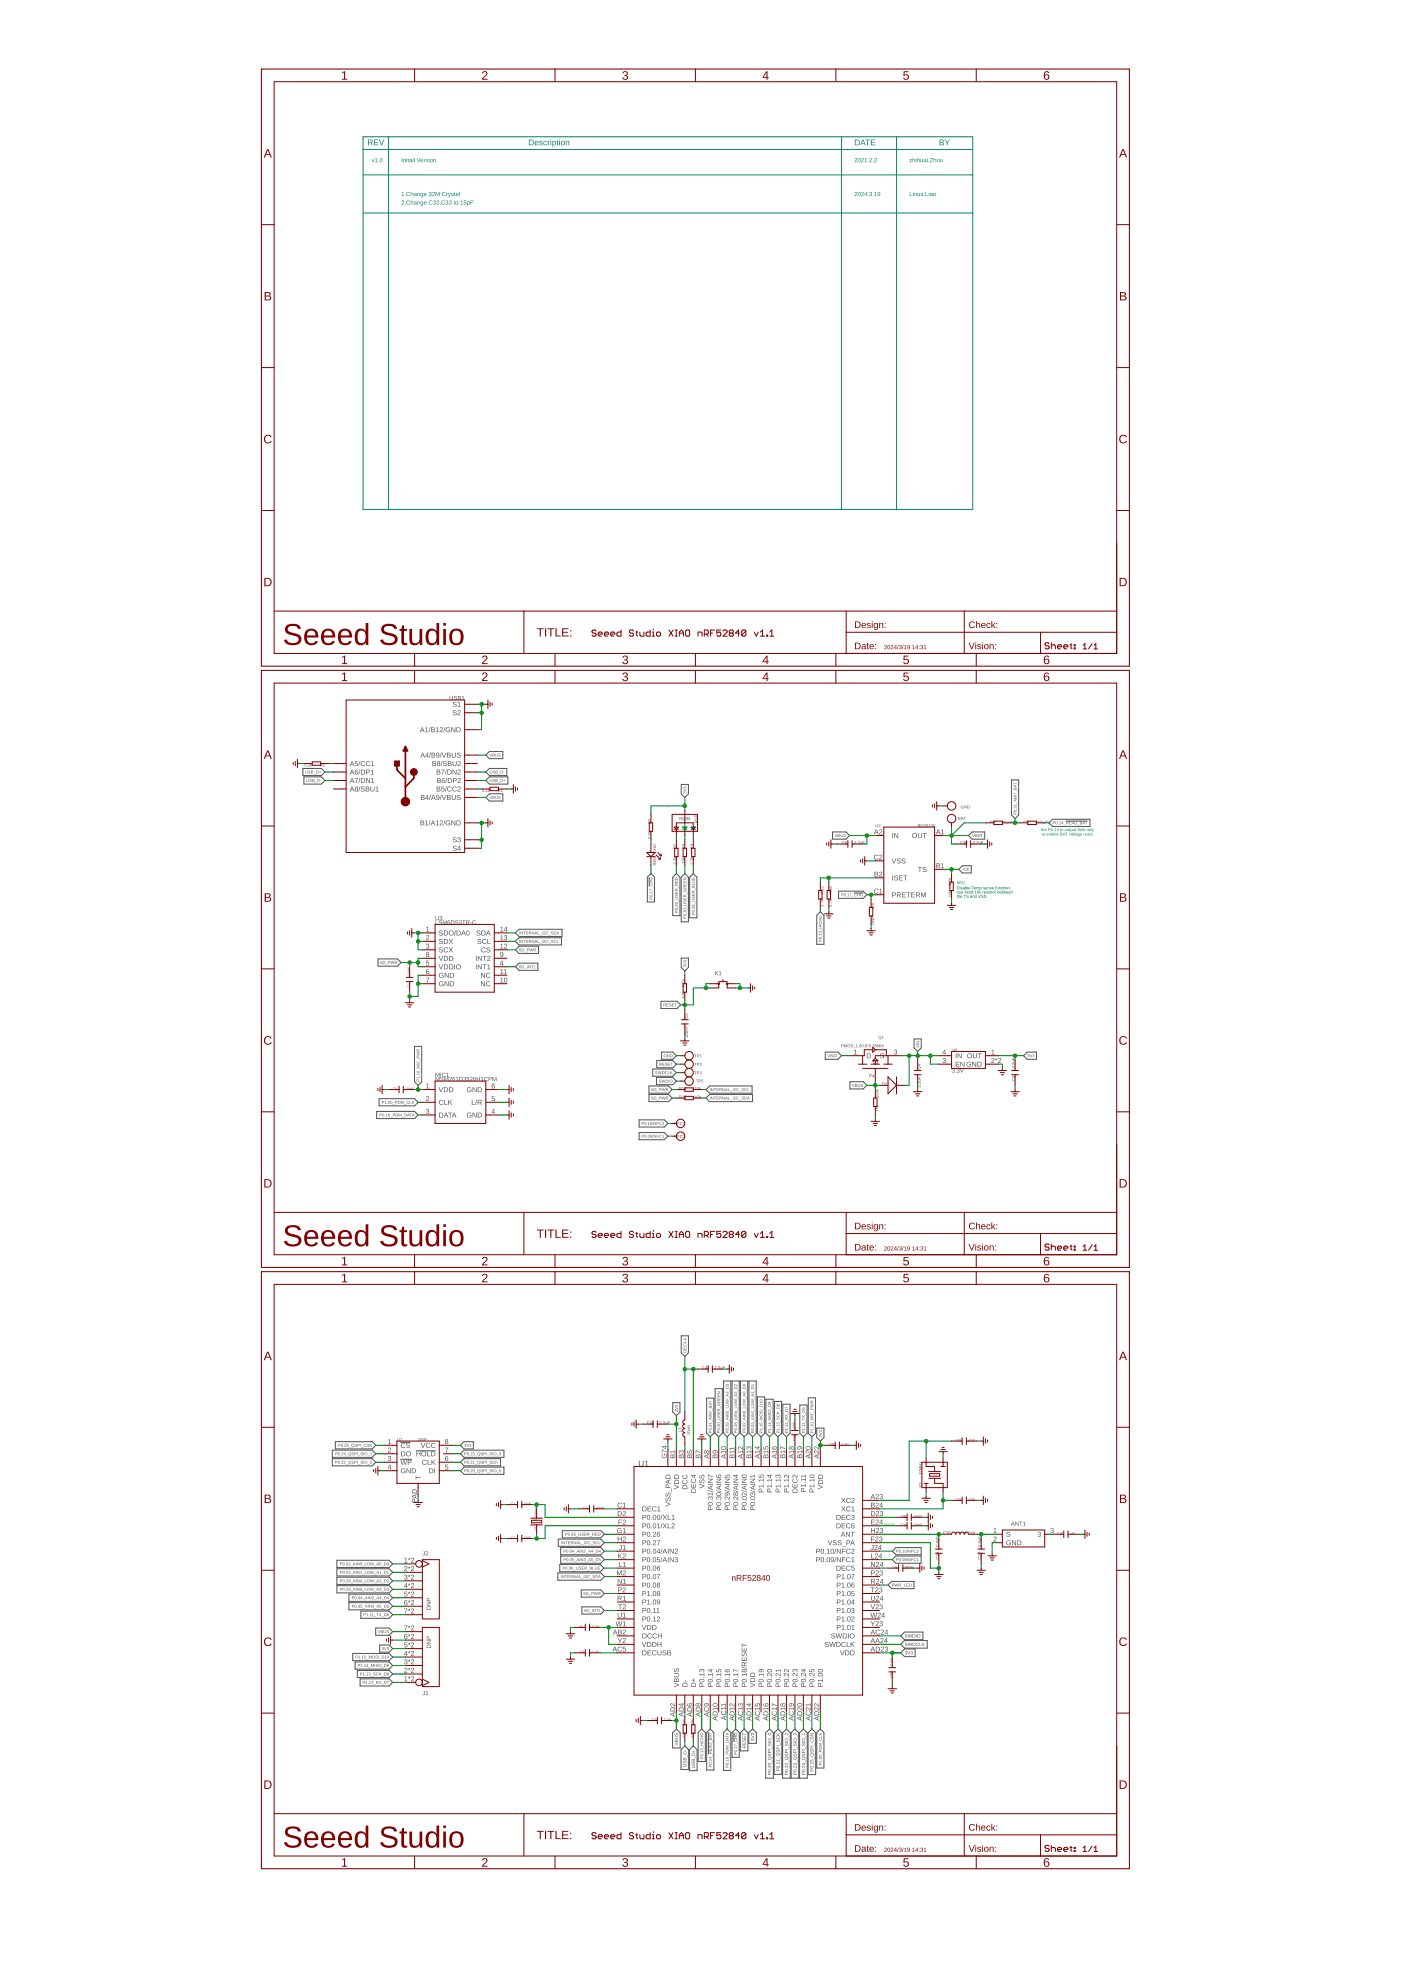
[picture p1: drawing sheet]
<svg xmlns="http://www.w3.org/2000/svg" width="420mm" height="594mm" viewBox="0 0 420 594" stroke-linecap="round" stroke-linejoin="round" font-family="sans-serif">
<g fill="#008080">
<path d="M256.4 47.5a.45 .45 0 0 1 .7 .3 .45 .45 0 0 1-.5 .5l-.2 .2 .7 .1h-.8l.6-.9-.2-.2-.4 .2zM257.3 47.6a.52 .52 0 0 1 .8 .4 .52 .52 0 0 1-.8 .5zM257.5 47.6a.53 .53 0 0 0-.2 .5 .53 .53 0 0 0 .5 .4 .53 .53 0 0 0 .2-.5 .53 .53 0 0 0-.5-.4zM258.4 47.5a.45 .45 0 0 1 .6 .3 .45 .45 0 0 1-.4 .5l-.2 .2 .6 .1h-.8l.7-.9-.3-.2-.4 .2zM259.3 47.6l.4-.2v1.1l.3 .1h-.7l.3-.1v-.9zM260.3 48.5l.2 .1zM260.8 47.5a.45 .45 0 0 1 .7 .3 .45 .45 0 0 1-.5 .5l-.1 .2 .6 .1h-.8l.6-.9-.2-.2-.4 .2zM261.8 48.5l.1 .1zM262.3 47.5a.45 .45 0 0 1 .7 .3 .45 .45 0 0 1-.5 .5l-.1 .2 .6 .1h-.8l.6-.9-.2-.2-.4 .2z"/>
<path d="M272.8 47.7h.7l-.6 .8 .6 .1h-.8l.6-.8zM273.7 47.4l.1 .5a.31 .31 0 0 1 .4-.2 .31 .31 0 0 1 .2 .3v.6l-.3-.8-.4 .8zM274.7 47.4l.1 .1zM274.7 47.7h.1v.9h-.1zM275.1 47.4l.1 .5a.31 .31 0 0 1 .4-.2 .31 .31 0 0 1 .2 .3v.6l-.3-.8-.4 .8zM276.1 47.7l.3 .8 .4-.8v.9l-.1-.1a.31 .31 0 0 1-.4 .2 .31 .31 0 0 1-.2-.4zM277.1 47.8h.6l.2 .8-.3-.1a.3 .3 0 0 1-.5 .1 .3 .3 0 0 1 .1-.5l.4-.2h-.6zM277.2 48.3a.22 .22 0 0 0 .4 0 .22 .22 0 0 0-.4 0zM278 47.4l.2 .1zM278 47.7h.2v.9h-.2zM278.5 48.5l.1 .1zM278.9 47.4h.9l-.8 1.1 .8 .1h-.9l.7-1zM280 47.4l.2 .5a.31 .31 0 0 1 .3-.2 .31 .31 0 0 1 .3 .3v.6l-.4-.8-.4 .8zM280.8 48.2a.5 .5 0 0 1 1 0 .5 .5 0 0 1-1 0zM281 48.2a.33 .33 0 0 0 .6 0 .33 .33 0 0 0-.6 0zM282 47.7l.3 .8 .4-.8v.9l-.1-.1a.31 .31 0 0 1-.4 .2 .31 .31 0 0 1-.2-.4z"/>
<path d="M111.4 47.7l.5 .8 .4-.8-.4 .9h-.1zM112.5 47.6l.4-.2v1.1l.3 .1h-.8l.4-.1v-.9zM113.5 48.5l.1 .1zM114 47.6a.52 .52 0 0 1 .7 .4 .52 .52 0 0 1-.7 .5zM114.2 47.6a.53 .53 0 0 0-.2 .5 .53 .53 0 0 0 .4 .4 .53 .53 0 0 0 .2-.5 .53 .53 0 0 0-.4-.4z"/>
<path d="M120.5 47.4h.1v1.2h-.1zM120.9 47.7l.2 .2a.31 .31 0 0 1 .3-.2 .31 .31 0 0 1 .3 .3v.6l-.4-.8-.4 .8zM121.9 47.4l.2 .1zM121.9 47.7h.2v.9h-.2zM122.4 47.5l.2 .2-.1 .7 .2 .2-.4-.2zM122.9 47.8h.5l.3 .8-.3-.1a.3 .3 0 0 1-.5 .1 .3 .3 0 0 1 .1-.5l.4-.2h-.6zM122.9 48.3a.25 .25 0 0 0 .5 0 .25 .25 0 0 0-.5 0zM123.8 47.4l.1 .1zM123.8 47.7h.1v.9h-.1zM124.2 47.4h.1v1.2h-.1zM125 47.4h.1l.4 1.1 .5-1.1h.1l-.5 1.2h-.1zM126.2 47.8l.6-.1 .1 .5h-.6a.37 .37 0 0 0 .2 .3 .37 .37 0 0 0 .4-.1 .48 .48 0 0 1-.7 .1 .48 .48 0 0 1 0-.7zM126.3 47.9v.2h.5l-.2-.3zM127.1 47.7l.2 .2 .3-.2-.3 .3v.6h-.2zM127.8 47.8l.4-.1 .2 .2-.5 .1a.38 .38 0 0 1 .5 .2 .38 .38 0 0 1-.2 .5 .38 .38 0 0 1-.5-.3h.6l-.6-.3zM128.6 47.4l.2 .1zM128.6 47.7h.2v.9h-.2zM128.9 48.2a.47 .47 0 0 1 .9 0 .47 .47 0 0 1-.9 0zM129 48.2a.33 .33 0 0 0 .6 0 .33 .33 0 0 0-.6 0zM130 47.7l.2 .2a.31 .31 0 0 1 .3-.2 .31 .31 0 0 1 .3 .3v.6l-.4-.8-.4 .8z"/>
</g>
<path d="M108.9 52.5h182.8M108.9 63.9h182.8" fill="none" stroke="#008080" stroke-width=".3"/>
<g fill="#008080">
<path d="M312.2 248.4l.6 .1h-.5l.1 .2a.28 .28 0 0 1 .4 .2 .28 .28 0 0 1-.2 .3l-.5-.2 .2 .1a.23 .23 0 0 0 .3 0 .23 .23 0 0 0 0-.3 .23 .23 0 0 0-.3 0zM313 248.6h.4l.1 .3-.4 .1 .4 .1a.33 .33 0 0 1-.5 0 .33 .33 0 0 1 0-.5zM313.1 248.7l-.1 .1h.4zM313.7 248.4l.2 .2v.6l-.2-.1zM314.4 248.4h.3a.26 .26 0 0 1 .3 .2 .26 .26 0 0 1-.3 .3h-.2l-.1 .3zM314.5 248.5v.3h.4v-.3zM315.2 248.5l.1-.1a.39 .39 0 0 1 .4 .4 .39 .39 0 0 1-.5 .3zM315.4 248.5a.37 .37 0 0 0-.2 .4 .37 .37 0 0 0 .3 .2 .37 .37 0 0 0 .2-.4 .37 .37 0 0 0-.3-.2zM315.9 249.1l.1 .1zM316.3 248.5l.3-.1v.7l.2 .1h-.6l.2-.1v-.6zM317.3 248.4l.2 .5-.1 .3-.5-.2zM317.3 248.5l-.3 .4h.3zM318 248.4l.2 .2v.6l-.2-.1zM318.2 248.9a.35 .35 0 0 1 .7 0 .35 .35 0 0 1-.7 0zM318.3 248.9a.23 .23 0 0 0 .4 0 .23 .23 0 0 0-.4 0zM319.2 248.9a.35 .35 0 0 1 .7 0 .35 .35 0 0 1-.7 0zM319.3 248.9a.25 .25 0 0 0 .5 0 .25 .25 0 0 0-.5 0zM320 248.6l.3 .6 .3-.6v.6h-.5zM320.8 248.4l.2 .2v.6l-.3-.1zM321.1 248.6h.2a.3 .3 0 0 1 .3 .3 .3 .3 0 0 1-.4 .2l-.1 .4zM321.1 248.9a.22 .22 0 0 0 .4 0 .22 .22 0 0 0-.4 0zM321.8 248.6l.2 .6 .3-.6v.6h-.5zM322.5 248.4l.2 .2v.6l-.2-.1zM323.3 248.4l.5 .1h-.5l.1 .2a.28 .28 0 0 1 .4 .2 .28 .28 0 0 1-.2 .3l-.5-.2 .2 .1a.23 .23 0 0 0 .4 0 .23 .23 0 0 0-.1-.3 .23 .23 0 0 0-.3 0zM324 248.3l.1 .1zM324 248.6l.1 .6zM324.3 248.6h.5v.6l-.2-.6-.3 .6zM325 248.3l.1 .6 .4-.3-.3 .3 .3 .3-.3-.3-.2 .3zM325.8 248.9a.35 .35 0 0 1 .7 0 .35 .35 0 0 1-.7 0zM325.9 248.9a.25 .25 0 0 0 .5 0 .25 .25 0 0 0-.5 0zM326.6 248.6h.5l.1 .6-.3-.6-.3 .6zM327.3 248.3l.1 .9zM327.5 248.6l.3 .5 .3-.5-.4 .9z"/>
<path d="M312.5 249.8l.2 .1v.7l-.2-.2zM312.7 250.2a.35 .35 0 0 1 .7 0 .35 .35 0 0 1-.7 0zM312.8 250.2a.25 .25 0 0 0 .5 0 .25 .25 0 0 0-.5 0zM313.9 250l.4-.1 .1 .4-.4 .1h.4a.33 .33 0 0 1-.5 .1 .33 .33 0 0 1 0-.5zM314 250l-.1 .2h.4zM314.6 249.9h.4l.1 .7-.3-.6-.2 .6zM315.3 249.9h.4l.2 .7-.6-.1v-.3h.4l-.1-.2-.4 .1zM315.3 250.3a.2 .2 0 0 0 .4 0 .2 .2 0 0 0-.4 0zM315.9 249.7l.2 .3 .1-.1a.32 .32 0 0 1 .3 .4 .32 .32 0 0 1-.4 .2l-.2 .1zM315.9 250.2a.25 .25 0 0 0 .5 0 .25 .25 0 0 0-.5 0zM316.6 249.7l.1 .9zM317 250l.3-.1 .2 .4-.5 .1h.5a.33 .33 0 0 1-.5 .1 .33 .33 0 0 1 0-.5zM317.1 250l-.1 .2h.4zM318 249.7l.6 .1v.7l-.6 .1zM318.1 249.8v.3l.4-.1zM318.1 250.2v.3l.4-.1zM319.1 249.7l.4 .9-.2-.3-.6 .3zM319.1 249.8l-.1 .4h.3zM319.5 249.7h.7l-.3 .1v.8l-.1-.8zM320.5 249.9l.3 .6 .4-.6-.3 .7zM321.1 250.2a.35 .35 0 0 1 .7 0 .35 .35 0 0 1-.7 0zM321.2 250.2a.25 .25 0 0 0 .5 0 .25 .25 0 0 0-.5 0zM321.9 249.7l.1 .9zM322.3 249.8l.2 .1v.7l-.3-.2zM322.6 249.9h.4l.2 .7-.6-.1v-.3h.4l-.1-.2-.3 .1zM322.7 250.3a.16 .16 0 0 0 .3 0 .16 .16 0 0 0-.3 0zM323.3 250l.5-.1-.1 .8h-.4h.3v-.2a.32 .32 0 0 1-.4-.1 .32 .32 0 0 1 .1-.4zM323.4 250l.1 .5 .1-.4zM324 250l.4-.1 .1 .4-.5 .1h.5a.33 .33 0 0 1-.5 .1 .33 .33 0 0 1 0-.5zM324.1 250l-.1 .2h.4zM325 249.9h.3l-.2 .7zM325.5 250l.3-.1 .2 .4-.5 .1h.4a.33 .33 0 0 1-.5 .1 .33 .33 0 0 1 .1-.5zM325.5 250v.2h.3zM326.2 249.9h.4l.1 .7-.6-.1v-.3h.4l-.1-.2-.3 .1zM326.2 250.3a.16 .16 0 0 0 .3 0 .16 .16 0 0 0-.3 0zM326.9 249.9l.3 .1 .1-.3v.9l-.5-.1zM326.9 250.2a.23 .23 0 0 0 .4 0 .23 .23 0 0 0-.4 0zM327.5 250.4l.1 .3zM327.5 249.9l.1 .1z"/>
<path d="M120.5 57.8l.4-.2v1.1l.3 .1h-.8l.4-.1v-1zM121.5 58.6l.1 .2zM122 57.7l.7-.1 .3 .3h-.2a.46 .46 0 0 0-.6 0 .46 .46 0 0 0 0 .7 .46 .46 0 0 0 .7-.2 .53 .53 0 0 1-.8 .4 .53 .53 0 0 1-.2-.8zM123.2 57.5l.1 .5a.31 .31 0 0 1 .4-.1 .31 .31 0 0 1 .2 .3v.6l-.3-.8-.4 .8zM124.2 58l.6-.1 .2 .9-.2-.2a.32 .32 0 0 1-.6 .2 .3 .3 0 0 1 .2-.5l.3-.2h-.5zM124.3 58.5a.25 .25 0 0 0 .5 0 .25 .25 0 0 0-.5 0zM125.2 57.9l.1 .1a.31 .31 0 0 1 .4-.1 .31 .31 0 0 1 .2 .3v.6l-.3-.8-.4 .8zM126.2 58l.7-.1v1.1l-.4 .2-.3-.2h.4l.1-.4-.1 .2a.46 .46 0 0 1-.5-.2 .46 .46 0 0 1 .1-.6zM126.3 58.1v.2a.31 .31 0 0 0 .4 .2 .31 .31 0 0 0 .2-.4 .31 .31 0 0 0-.5-.1zM127.2 58l.6-.1 .1 .4-.6 .1a.37 .37 0 0 0 .2 .3 .37 .37 0 0 0 .4-.1 .48 .48 0 0 1-.7 .1 .48 .48 0 0 1 0-.7zM127.3 58v.3h.5l-.2-.3zM128.7 57.6a.35 .35 0 0 1 .6 0 .35 .35 0 0 1-.2 .6 .33 .33 0 0 1 .3 .4 .33 .33 0 0 1-.4 .2l-.4-.3 .4 .2a.23 .23 0 0 0 .3-.3 .23 .23 0 0 0-.3-.1l-.1-.2a.24 .24 0 0 0 .3-.1 .24 .24 0 0 0-.2-.3 .24 .24 0 0 0-.2 .2h-.2zM129.7 57.7a.45 .45 0 0 1 .7 .2 .45 .45 0 0 1-.5 .6l-.1 .2 .6 .1h-.8l.6-.9-.2-.2-.4 .2zM130.6 57.6h.2l.4 1 .4-1h.2v1.2l-.1-1.1-.4 1.1-.5-1.1-.2 1.1zM132.7 57.7l.6-.1 .4 .3h-.2a.46 .46 0 0 0-.7 0 .46 .46 0 0 0 .1 .7 .46 .46 0 0 0 .6-.2 .53 .53 0 0 1-.7 .4 .53 .53 0 0 1-.2-.8zM133.9 57.9l.1 .2 .3-.2-.3 .3v.6h-.1zM134.3 57.9l.5 .7 .4-.7-.6 1.3-.2-.2 .3-.2zM135.4 57.9h.4l.2 .2h-.5a.38 .38 0 0 1 .5 .2 .38 .38 0 0 1-.2 .5 .38 .38 0 0 1-.5-.2h.6l-.6-.4zM136.3 57.7l.3 .2-.2 .7 .2 .2-.4-.2zM136.8 58l.6-.1 .2 .9-.3-.2a.3 .3 0 0 1-.5 .2 .3 .3 0 0 1 .1-.5l.4-.2h-.6zM136.9 58.5a.22 .22 0 0 0 .4 0 .22 .22 0 0 0-.4 0zM137.7 57.5h.2v1.3h-.2z"/>
<path d="M120.5 60.2a.45 .45 0 0 1 .7 .3 .45 .45 0 0 1-.5 .5l-.1 .2 .6 .1h-.8l.6-.9-.2-.2-.4 .2zM121.5 61.2l.1 .1zM122 60.3l.7-.2 .3 .3-.2 .1a.46 .46 0 0 0-.6-.1 .46 .46 0 0 0 0 .7 .46 .46 0 0 0 .7-.1 .53 .53 0 0 1-.8 .3 .53 .53 0 0 1-.2-.8zM123.2 60.1l.1 .5a.31 .31 0 0 1 .4-.2 .31 .31 0 0 1 .2 .3v.6l-.3-.8-.4 .8zM124.2 60.5h.6l.2 .8-.2-.1a.3 .3 0 0 1-.6 .1 .3 .3 0 0 1 .2-.5l.3-.2h-.5zM124.3 61a.25 .25 0 0 0 .5 0 .25 .25 0 0 0-.5 0zM125.2 60.4l.1 .2a.31 .31 0 0 1 .4-.2 .31 .31 0 0 1 .2 .3v.6l-.3-.8-.4 .8zM126.2 60.5l.7-.1v1.1l-.4 .2-.3-.1h.4l.1-.4-.1 .1a.46 .46 0 0 1-.5-.2 .46 .46 0 0 1 .1-.6zM126.3 60.6v.3a.31 .31 0 0 0 .4 .2 .31 .31 0 0 0 .2-.5 .31 .31 0 0 0-.5-.1zM127.2 60.5l.6-.1 .1 .5h-.6a.37 .37 0 0 0 .2 .3 .37 .37 0 0 0 .4-.1 .48 .48 0 0 1-.7 .1 .48 .48 0 0 1 0-.7zM127.3 60.6v.2h.5l-.2-.3zM128.8 60.3l.6-.2 .3 .3-.1 .1a.46 .46 0 0 0-.7-.1 .46 .46 0 0 0 0 .7 .46 .46 0 0 0 .7-.1 .53 .53 0 0 1-.7 .3 .53 .53 0 0 1-.3-.8zM130 60.2a.35 .35 0 0 1 .6 0 .35 .35 0 0 1-.2 .5 .33 .33 0 0 1 .3 .4 .33 .33 0 0 1-.4 .3l-.4-.4 .4 .2a.23 .23 0 0 0 .2-.2 .23 .23 0 0 0-.3-.2v-.1a.24 .24 0 0 0 .3-.2 .24 .24 0 0 0-.2-.3 .24 .24 0 0 0-.3 .2h-.1zM131 60.2a.45 .45 0 0 1 .7 .3 .45 .45 0 0 1-.5 .5l-.2 .2 .7 .1h-.8l.6-.9-.2-.2-.4 .2zM131.9 61.2h.2l-.1 .4zM132.5 60.3l.6-.2 .4 .3-.2 .1a.46 .46 0 0 0-.7-.1 .46 .46 0 0 0 .1 .7 .46 .46 0 0 0 .6-.1 .53 .53 0 0 1-.7 .3 .53 .53 0 0 1-.2-.8zM133.8 60.2a.35 .35 0 0 1 .5 0 .35 .35 0 0 1-.1 .5 .33 .33 0 0 1 .3 .4 .33 .33 0 0 1-.5 .3l-.4-.4 .4 .2a.23 .23 0 0 0 .3-.2 .23 .23 0 0 0-.3-.2l-.1-.1a.24 .24 0 0 0 .3-.2 .24 .24 0 0 0-.1-.3 .24 .24 0 0 0-.3 .2h-.2zM134.7 60.2a.35 .35 0 0 1 .6 0 .35 .35 0 0 1-.1 .5 .33 .33 0 0 1 .2 .4 .33 .33 0 0 1-.4 .3l-.4-.4 .4 .2a.23 .23 0 0 0 .3-.2 .23 .23 0 0 0-.3-.2l-.1-.1a.24 .24 0 0 0 .3-.2 .24 .24 0 0 0-.1-.3 .24 .24 0 0 0-.3 .2h-.2zM136.2 60.2l.3 .2-.2 .7 .2 .2-.3-.2zM136.5 60.9a.47 .47 0 0 1 .9 0 .47 .47 0 0 1-.9 0zM136.6 60.9a.35 .35 0 0 0 .7 0 .35 .35 0 0 0-.7 0zM138.2 60.3l.4-.2v1.1l.3 .1h-.8l.3-.1v-.9zM139.1 60.1h.7l-.5 .2-.1 .3a.42 .42 0 0 1 .6 .2 .42 .42 0 0 1-.2 .6 .42 .42 0 0 1-.5-.3l.4 .1a.32 .32 0 0 0 .1-.5 .32 .32 0 0 0-.5 .1zM140.1 60.4l.1 .2 .2-.2a.43 .43 0 0 1 .5 .5 .43 .43 0 0 1-.7 .3l-.1 .5zM140.4 60.6h-.1a.34 .34 0 0 0-.1 .4 .34 .34 0 0 0 .5 .2v-.6zM141.1 60.1h.9l-.7 .2v.4h.7l-.7 .2v.4h-.2z"/>
<path d="M256.4 57.7a.45 .45 0 0 1 .7 .2 .45 .45 0 0 1-.5 .6l-.2 .2 .7 .1h-.8l.6-.9-.2-.2-.4 .2zM257.3 57.7a.52 .52 0 0 1 .8 .5 .52 .52 0 0 1-.8 .5zM257.5 57.7a.53 .53 0 0 0-.2 .6 .53 .53 0 0 0 .5 .4 .53 .53 0 0 0 .2-.6 .53 .53 0 0 0-.5-.4zM258.4 57.7a.45 .45 0 0 1 .6 .2 .45 .45 0 0 1-.4 .6l-.2 .2 .6 .1h-.8l.7-.9-.3-.2-.4 .2zM259.7 57.6h.2v.8h.2l-.2 .4-.1-.3h-.6zM259.8 57.8l-.5 .6h.5zM260.3 58.6l.2 .2zM260.8 57.6a.35 .35 0 0 1 .6 0 .35 .35 0 0 1-.2 .6 .33 .33 0 0 1 .3 .4 .33 .33 0 0 1-.4 .2l-.4-.3 .4 .2a.23 .23 0 0 0 .3-.3 .23 .23 0 0 0-.3-.1l-.1-.2a.24 .24 0 0 0 .3-.1 .24 .24 0 0 0-.1-.3 .24 .24 0 0 0-.3 .2h-.2zM261.8 58.6l.1 .2zM262.3 57.8l.4-.2v1.1l.3 .1h-.8l.3-.1v-1zM263.3 57.7a.54 .54 0 0 1 .7 .5 .54 .54 0 0 1-.8 .5h.5l.1-.5a.39 .39 0 0 1-.6 .1 .39 .39 0 0 1 .1-.6zM263.3 58a.27 .27 0 0 0 .5 0 .27 .27 0 0 0-.5 0z"/>
<path d="M272.8 57.6h.2v1.1l.6 .1h-.8zM273.8 57.5l.1 .2zM273.8 57.9h.1v.9h-.1zM274.2 57.9l.1 .1a.31 .31 0 0 1 .4-.1 .31 .31 0 0 1 .2 .3v.6l-.3-.8-.4 .8zM275.2 57.9l.3 .8 .4-.8v.9l-.1-.2a.31 .31 0 0 1-.4 .2 .31 .31 0 0 1-.2-.3zM276.2 57.9h.4l.2 .2h-.5a.38 .38 0 0 1 .5 .2 .38 .38 0 0 1-.2 .5 .38 .38 0 0 1-.5-.2h.6l-.5-.4zM277.1 58.6l.2 .2zM277.6 57.6h.1v1.1l.7 .1h-.8zM278.5 57.5l.2 .2zM278.5 57.9h.2v.9h-.2zM279 58l.6-.1 .2 .9-.3-.2a.3 .3 0 0 1-.5 .2 .3 .3 0 0 1 .1-.5l.4-.2h-.6zM279.1 58.5a.22 .22 0 0 0 .4 0 .22 .22 0 0 0-.4 0zM279.8 58.3a.47 .47 0 0 1 .9 0 .47 .47 0 0 1-.9 0zM279.9 58.3a.33 .33 0 0 0 .6 0 .33 .33 0 0 0-.6 0z"/>
</g>
<path d="M108.9 41h182.8v111.8h-182.8" fill="none" stroke="#008080" stroke-width=".3"/>
<path d="M110.4 41.9h.8a.5 .5 0 0 1 .6 .3 .5 .5 0 0 1-.5 .6l.5 .8h-.2l-.5-.7h-.5v.7h-.2zM110.6 42v.7h.5a.32 .32 0 0 0 .4-.4 .32 .32 0 0 0-.4-.3zM112.2 41.9h1.3v.1h-1.1v.6h1v.2h-1v.6h1.1v.2h-1.3zM113.6 41.9h.3l.5 1.5 .6-1.5h.3l-.7 1.7h-.3z" fill="#008080"/>
<path d="M108.9 41v111.8M108.9 44.8h182.8M116.5 41v111.8" fill="none" stroke="#008080" stroke-width=".3"/>
<g fill="#008080">
<path d="M158.6 41.9h.6a.86 .86 0 0 1 .9 .8 .86 .86 0 0 1-.9 .9h-.6zM158.8 42v1.4a.73 .73 0 0 0 1-.7 .73 .73 0 0 0-1-.7zM160.5 42.4a.6 .6 0 0 1 .7-.1 .6 .6 0 0 1 .3 .7h-1a.38 .38 0 0 0 .3 .4 .38 .38 0 0 0 .5-.2l.1 .1a.67 .67 0 0 1-1 .1 .67 .67 0 0 1 .1-1zM160.6 42.5l-.1 .3h.8l-.3-.4zM161.8 42.3l.6-.1 .3 .4-.6-.2-.1 .3a.53 .53 0 0 1 .7 .3 .53 .53 0 0 1-.3 .7 .53 .53 0 0 1-.7-.3v-.1h.2a.32 .32 0 0 0 .4 .2 .32 .32 0 0 0 .2-.4l-.2-.1a.44 .44 0 0 1-.5-.2 .44 .44 0 0 1 0-.5zM163.1 42.4l.6-.1 .3 .3-.4-.2a.46 .46 0 0 0-.5 .5 .46 .46 0 0 0 .7 .4l.2-.1a.63 .63 0 0 1-1 .2 .63 .63 0 0 1 .1-1zM164.3 42.2h.2v.3l.4-.3-.4 .5v.9h-.2zM165.1 41.8h.2v.2h-.2zM165.1 42.2h.2v1.4h-.2zM165.6 42.2l.3 .3a.57 .57 0 0 1 .8-.1 .57 .57 0 0 1 0 .8l-.4 .4-.4-.2v.7h-.3zM166 42.5a.44 .44 0 0 0-.2 .6 .44 .44 0 0 0 .7 0v-.6zM167.1 42l.4 .2-.2 .2v.8l.2 .4-.4-.1-.2-1.3zM167.7 41.8h.2v.2h-.2zM167.7 42.2h.2v1.4h-.2zM168.1 42.9a.65 .65 0 0 1 1.3 0 .65 .65 0 0 1-1.3 0zM168.5 42.5a.48 .48 0 0 0-.1 .7 .48 .48 0 0 0 .7 .1v-.8zM169.7 42.2l.2 .3a.44 .44 0 0 1 .5-.3 .44 .44 0 0 1 .3 .5v.9h-.2v-.9a.32 .32 0 0 0-.3-.3 .32 .32 0 0 0-.3 .4v.8h-.2z"/>
<path d="M256.4 41.9h.5a.86 .86 0 0 1 1 .8 .86 .86 0 0 1-.9 .9h-.6zM256.6 42v1.4a.73 .73 0 0 0 1-.7 .73 .73 0 0 0-1-.7zM258.7 41.9h.2l.7 1.7h-.2l-.2-.5h-.8l-.2 .5h-.2zM258.8 42l-.3 .9h.6zM259.5 41.9h1.4v.1h-.6v1.6h-.2v-1.6h-.6zM261.2 41.9h1.3v.1h-1.1v.6h1v.2h-1v.6h1.1v.2h-1.3z"/>
<path d="M281.8 41.9l1.1 .1 .1 .4-.3 .3a.47 .47 0 0 1 .4 .5 .47 .47 0 0 1-.6 .4h-.7zM282 42v.6l.7-.2v-.3zM282 42.8v.6l.8-.2-.1-.4zM283.3 41.9h.2l.6 .8 .5-.8h.2l-.6 1v.7h-.3v-.7z"/>
</g>
<path d="M252.4 41v111.8M268.9 41v111.8" fill="none" stroke="#008080" stroke-width=".3"/>
<g fill="#505050">
<path d="M264.2 316l.6-.1 .3 .3h-.2a.34 .34 0 0 0-.4-.2 .34 .34 0 0 0-.2 .4 .62 .62 0 0 1 .6 .2 .62 .62 0 0 1 .1 .7h-.7l-.4-.3h.2a.39 .39 0 0 0 .5 .3 .39 .39 0 0 0 .3-.5l-.8-.3z"/>
<path d="M268.2 314.8a.43 .43 0 0 1 .7 0 .43 .43 0 0 1-.2 .7 .39 .39 0 0 1 .3 .5 .39 .39 0 0 1-.5 .3l-.4-.3 .1-.2a.3 .3 0 0 0 .4 .3 .3 .3 0 0 0 .2-.5l-.4-.2a.29 .29 0 0 0 .4-.1 .29 .29 0 0 0-.2-.4 .29 .29 0 0 0-.4 .2h-.1z"/>
<path d="M256.1 315l.5-.2v1.3l.4 .1h-.9l.3-.1v-1.2l-.3 .3z"/>
<path d="M262 318l.1-.1 .1 .2a.58 .58 0 0 0 0 .8 .58 .58 0 0 0 .8-.1 .58 .58 0 0 0 0-.8h-.3v.5h-.2v-.7h.6a.78 .78 0 0 1 .1 1.1 .78 .78 0 0 1-1.1 .2 .78 .78 0 0 1-.1-1.1z"/>
<path d="M260.8 322.3a1.04 1.04 0 0 1 1.2 .6v-.8h.2v1l-.9-.7a.28 .28 0 0 0-.5 .1 .28 .28 0 0 0 .3 .4v.2l-.4-.3z"/>
<path d="M91.4 229h.5l-.4 .1v.3a.29 .29 0 0 1 .4 .1 .29 .29 0 0 1-.2 .4 .29 .29 0 0 1-.4-.2l.4 .1 .1-.2-.5-.1zM92.1 229.7l.1 .2zM92.4 229.1l.3-.1v.8l.2 .1h-.5l.2-.1v-.7zM93.1 229l.1 .5 .4-.3-.3 .3 .3 .4-.3-.3-.2 .3z"/>
<path d="M144.7 236.6h.5l-.4 .1v.3a.29 .29 0 0 1 .4 .1 .29 .29 0 0 1-.2 .4 .29 .29 0 0 1-.4-.2l.4 .1 .1-.2-.4-.1zM145.4 237.3l.1 .2zM145.8 236.8l.3-.2v.8l.2 .1h-.6l.3-.1v-.7zM146.4 236.6l.1 .5 .4-.3-.2 .3 .3 .4-.4-.3-.2 .3z"/>
<path d="M207.1 258.7h.3l.4 .4 .1-.5-.1 .6a.31 .31 0 0 0-.3-.4 .31 .31 0 0 0-.3 .2l.1 .2zM207.8 258.4l.1 .1zM207.1 257.7l.3-.1 .4 .5 .1-.5-.1 .5a.31 .31 0 0 0-.3-.3 .31 .31 0 0 0-.3 .2l.1 .2zM207.3 256.9l.2 .3 .4-.3-.3 .4 .3 .2h-.9l.6-.1z"/>
<path d="M204.5 258.5h.8l.1-.2v.5l-.1-.2h-.7l.1 .2zM204.6 257.7l.8 .1a.39 .39 0 0 1-.5 .4 .39 .39 0 0 1-.3-.5zM204.6 257.8a.3 .3 0 0 0 .3 .3 .3 .3 0 0 0 .3-.4zM204.7 256.9l.3 .3 .4-.3-.3 .4 .3 .1h-.9l.5-.1z"/>
<path d="M202 258.7h.3l.4 .4 .1-.5-.1 .6a.31 .31 0 0 0-.2-.4 .31 .31 0 0 0-.4 .2l.1 .2zM202.7 258.4l.1 .1zM202 257.7l.3-.1 .4 .5 .1-.5-.1 .5a.31 .31 0 0 0-.2-.3 .31 .31 0 0 0-.4 .2l.1 .2zM202.2 256.9l.3 .3 .3-.3-.3 .4 .3 .2h-.9l.6-.1z"/>
<path d="M256.3 252.3l.5 .1-.4 .6 .4 .1-.5-.1a.31 .31 0 0 0 .3-.3 .31 .31 0 0 0-.2-.3l-.2 .1zM257 253l.1 .1zM257.4 252.3l.4 .1-.4 .6 .4 .1-.5-.1a.31 .31 0 0 0 .4-.3 .31 .31 0 0 0-.3-.3l-.1 .1zM258 252.4l.2 .6 .3-.6v.7h-.5zM258.7 252.2h.6l-.5 .1v.4h.5l-.5 .1v.3z"/>
<path d="M204.5 299.1h.8l.1-.2v.6l-.1-.3h-.7l.1 .2zM204.6 298.3l.8 .1a.39 .39 0 0 1-.5 .4 .39 .39 0 0 1-.3-.5zM204.6 298.4a.3 .3 0 0 0 .3 .3 .3 .3 0 0 0 .3-.3zM204.7 297.6l.3 .2 .4-.3-.3 .4 .3 .2h-.9l.5-.1z"/>
<path d="M205.4 310.8h.8l.1-.2v.5l-.1-.2h-.7v.2zM205.5 310l.8 .1a.39 .39 0 0 1-.5 .4 .39 .39 0 0 1-.3-.5zM205.5 310.1a.3 .3 0 0 0 .3 .3 .3 .3 0 0 0 .3-.3zM205.5 309.3l.8 .1a.39 .39 0 0 1-.5 .4 .39 .39 0 0 1-.3-.5zM205.5 309.4a.3 .3 0 0 0 .3 .3 .3 .3 0 0 0 .3-.3zM205.6 308.6l.7-.1-.6 .3 .6 .3h-.7zM205.4 307.7l.1 .5h.3l.1-.4v.4l.4 .2h-.9z"/>
<path d="M208.3 326.2l.3-.2v.8l.2 .1h-.5l.2-.1v-.7zM209 326.1l.1-.1a.39 .39 0 0 1 .4 .5 .39 .39 0 0 1-.5 .3zM209.1 326.1a.37 .37 0 0 0-.1 .4 .37 .37 0 0 0 .3 .3 .37 .37 0 0 0 .1-.4 .37 .37 0 0 0-.3-.3zM209.6 326l.2 .5 .4-.3-.3 .3 .3 .4-.4-.3-.2 .3z"/>
<path d="M208.3 328.7l.3-.1v.7l.2 .1h-.5l.2-.1v-.6zM209 328.7l.1-.1a.39 .39 0 0 1 .4 .4 .39 .39 0 0 1-.5 .3zM209.1 328.7a.37 .37 0 0 0-.1 .3 .37 .37 0 0 0 .3 .3 .37 .37 0 0 0 .1-.4 .37 .37 0 0 0-.3-.2zM209.6 328.5l.2 .6 .4-.3-.3 .2 .3 .4-.4-.3-.2 .3z"/>
<path d="M275.3 247.2l.6 .1v.7h-.6zM275.4 247.3v.2l.4-.1zM275.4 247.6v.3l.5-.1zM276.2 247.3a.45 .45 0 0 1 .7 .1 .45 .45 0 0 1-.3 .6l.3 .2-.4-.2a.45 .45 0 0 1-.4-.3 .45 .45 0 0 1 .1-.4zM276.2 247.6a.33 .33 0 0 0 .6 0 .33 .33 0 0 0-.6 0zM277.2 247.2l.4 .1-.4 .6 .5 .1-.6-.1a.31 .31 0 0 0 .4-.3 .31 .31 0 0 0-.2-.3l-.2 .1zM277.8 247.2h.5l-.4 .1v.2a.29 .29 0 0 1 .4 .2 .29 .29 0 0 1-.2 .4 .29 .29 0 0 1-.3-.3l.3 .1 .1-.2-.4-.1zM278.5 247.3l.3-.1v.7l.2 .1h-.5l.2-.1v-.6zM279.2 247.3l.1-.1a.39 .39 0 0 1 .4 .4 .39 .39 0 0 1-.5 .3zM279.4 247.3a.37 .37 0 0 0-.2 .3 .37 .37 0 0 0 .3 .3 .37 .37 0 0 0 .2-.4 .37 .37 0 0 0-.3-.2zM279.9 247.3l.1-.1a.39 .39 0 0 1 .4 .4 .39 .39 0 0 1-.5 .3zM280.1 247.3a.37 .37 0 0 0-.2 .3 .37 .37 0 0 0 .3 .3 .37 .37 0 0 0 .2-.4 .37 .37 0 0 0-.3-.2z"/>
<path d="M261.4 276.6a.44 .44 0 0 1 .5-.1 .44 .44 0 0 1 .2 .4v.3h-.8zM261.5 276.7l-.1 .4h.6a.37 .37 0 0 0-.1-.4 .37 .37 0 0 0-.4 0zM261.3 275.6h.8l-.7 .6 .7 .1h-.8l.7-.6zM261.3 274.8h.4l.1 .5 .3 .1h-.8zM261.4 274.9v.4h.3v-.4z"/>
<path d="M248.6 271.4h.3l.4 .4 .1-.5-.1 .6a.31 .31 0 0 0-.2-.4 .31 .31 0 0 0-.4 .2l.1 .2zM249.3 271.1l.1 .1zM248.6 270.3l.8 .4-.7-.3-.1 .5zM248.8 269.6l.3 .3 .3-.3-.3 .4 .3 .2h-.9l.6-.2z"/>
<path d="M291.9 252.3l.4 .1-.4 .6 .5 .1-.6-.1a.31 .31 0 0 0 .4-.3 .31 .31 0 0 0-.2-.3l-.2 .1zM292.5 253l.2 .1zM292.9 252.3l.5 .1-.5 .6 .5 .1-.5-.1a.31 .31 0 0 0 .3-.3 .31 .31 0 0 0-.2-.3l-.2 .1zM293.5 252.4l.3 .6 .3-.6v.7h-.5zM294.3 252.2h.6l-.5 .1v.4h.5l-.5 .1v.3z"/>
<path d="M284.5 268.7h.8l.1-.3v.6l-.1-.2h-.7l.1 .2zM284.6 267.8l.8 .1a.39 .39 0 0 1-.5 .4 .39 .39 0 0 1-.3-.5zM284.6 268a.3 .3 0 0 0 .3 .2 .3 .3 0 0 0 .3-.3zM284.7 267.1l.3 .2 .4-.2-.3 .3 .3 .2h-.9l.5-.1z"/>
<path d="M275.3 325.6l.3-.1 .4 .5 .1-.5-.1 .5a.31 .31 0 0 0-.3-.3 .31 .31 0 0 0-.3 .2l.1 .2zM276 325.2l.1 .1zM275.3 324.6l.3-.1 .4 .4 .1-.4-.1 .5a.31 .31 0 0 0-.3-.4 .31 .31 0 0 0-.3 .3l.1 .1zM275.4 323.8h.7v.5h-.7l.6-.2zM275.2 323l.1 .5h.4l.1-.5v.5l.3 .1h-.9z"/>
<path d="M303.6 319.9l.3-.1 .4 .4 .1-.4-.1 .5a.31 .31 0 0 0-.3-.3 .31 .31 0 0 0-.3 .2l.1 .1zM304.3 319.5l.1 .1zM303.6 318.8h.3l.4 .4 .1-.5-.1 .6a.31 .31 0 0 0-.3-.4 .31 .31 0 0 0-.3 .2l.1 .2zM303.8 318.1h.6v.4l-.6 .1 .5-.3zM303.6 317.3l.1 .5h.3l.1-.5v.5l.3 .1h-.8z"/>
<path d="M262.5 328.9h.8l.1-.2v.5l-.1-.2h-.6v.2zM262.6 328l.8 .1a.39 .39 0 0 1-.4 .4 .39 .39 0 0 1-.4-.5zM262.6 328.2a.3 .3 0 0 0 .4 .2 .3 .3 0 0 0 .2-.3zM262.6 327.3l.8 .1a.39 .39 0 0 1-.4 .5 .39 .39 0 0 1-.4-.6zM262.6 327.5a.3 .3 0 0 0 .4 .2 .3 .3 0 0 0 .2-.3zM262.7 326.6l.3 .3 .4-.3-.3 .3 .3 .2h-.9l.6-.1z"/>
<path d="M252.3 313.2h.4a.26 .26 0 0 1 .3 .3 .26 .26 0 0 1-.3 .2h-.3l-.1 .4zM252.4 313.3v.3h.4v-.3zM253.1 313.2l.5 .7 .4-.7v.9l-.1-.8-.3 .8-.4-.8-.1 .8zM254.1 313.6a.45 .45 0 0 1 .9 0 .45 .45 0 0 1-.9 0zM254.2 313.6a.35 .35 0 0 0 .7 0 .35 .35 0 0 0-.7 0zM255.2 313.2l.6 .1h-.5l.1 .2a.28 .28 0 0 1 .4 .2 .28 .28 0 0 1-.2 .4l-.5-.3 .2 .1a.23 .23 0 0 0 .3 0 .23 .23 0 0 0 0-.3 .23 .23 0 0 0-.3 0zM255.9 314.2l.7 .1zM256.7 313.3l.3-.1v.8l.2 .1h-.5l.2-.1v-.7zM257.4 313.9l.1 .2zM257.7 313.3l.1-.1a.39 .39 0 0 1 .5 .4 .39 .39 0 0 1-.6 .4zM257.9 313.3a.37 .37 0 0 0-.1 .4 .37 .37 0 0 0 .3 .3 .37 .37 0 0 0 .1-.4 .37 .37 0 0 0-.3-.3zM258.4 313.3l.1-.1a.39 .39 0 0 1 .5 .4 .39 .39 0 0 1-.6 .4zM258.6 313.3a.37 .37 0 0 0-.2 .4 .37 .37 0 0 0 .3 .3 .37 .37 0 0 0 .2-.4 .37 .37 0 0 0-.3-.3zM259.1 313.9l.1 .2zM259.5 313.3l.5 .1-.4-.1v.2a.28 .28 0 0 1 .4 .2 .28 .28 0 0 1-.2 .4 .28 .28 0 0 1-.4-.3zM259.5 313.8a.2 .2 0 0 0 .4 0 .2 .2 0 0 0-.4 0zM260.1 313.3h.4v.3h-.4zM260.7 313.3l.1-.1a.39 .39 0 0 1 .4 .4 .39 .39 0 0 1-.5 .4zM260.8 313.3a.37 .37 0 0 0-.1 .4 .37 .37 0 0 0 .3 .3 .37 .37 0 0 0 .1-.4 .37 .37 0 0 0-.3-.3zM261.3 313.9l.2 .2zM261.7 313.2a.25 .25 0 0 1 .4 0 .25 .25 0 0 1-.1 .4 .23 .23 0 0 1 .2 .3 .23 .23 0 0 1-.3 .2l-.3-.3 .5 .1-.3-.3 .3-.2h-.5zM262.4 313.2h.5l-.4 .1v.3a.29 .29 0 0 1 .4 .1 .29 .29 0 0 1-.2 .4 .29 .29 0 0 1-.4-.2l.4 .1 .1-.2-.4-.1zM263.1 313.2l.4 .7 .4-.7v.9l-.1-.8-.3 .8-.3-.8-.1 .8zM264.1 313.2l.4 .7 .4-.7v.9l-.1-.8-.2 .8-.4-.8-.1 .8z"/>
<path d="M125.5 431.3h.3a.43 .43 0 0 1 .4 .4 .43 .43 0 0 1-.4 .5h-.3zM125.6 431.4v.7a.37 .37 0 0 0 .5-.4 .37 .37 0 0 0-.5-.3zM126.4 431.3l.6 .7 .1-.7v.9l-.6-.8-.1 .8zM127.3 431.3h.4a.26 .26 0 0 1 .3 .3 .26 .26 0 0 1-.3 .2h-.3l-.1 .4zM127.4 431.4v.3h.4v-.3z"/>
<path d="M285.6 320.5a.35 .35 0 0 1 .6 0 .35 .35 0 0 1-.2 .6 .33 .33 0 0 1 .3 .3 .33 .33 0 0 1-.4 .3l-.5-.3 .5 .2a.23 .23 0 0 0 .2-.3 .23 .23 0 0 0-.3-.2l-.1-.1a.24 .24 0 0 0 .4-.1 .24 .24 0 0 0-.2-.4 .24 .24 0 0 0-.3 .3h-.1zM286.5 321.5l.2 .2zM287.1 320.5a.35 .35 0 0 1 .5 0 .35 .35 0 0 1-.1 .6 .33 .33 0 0 1 .3 .3 .33 .33 0 0 1-.4 .3l-.5-.3 .5 .2a.23 .23 0 0 0 .2-.3 .23 .23 0 0 0-.3-.2l-.1-.1a.24 .24 0 0 0 .4-.1 .24 .24 0 0 0-.2-.4 .24 .24 0 0 0-.3 .3h-.2zM287.9 320.5h.1l.4 1 .4-1h.2l-.5 1.2h-.1z"/>
<path d="M177.6 487.5h.3l-.3 .5h.3h-.4l.3-.4zM178.3 487.5h.3l-.3 .5h.3h-.4l.3-.4zM178.7 487.6l.2 .4 .2-.4v.4h-.3zM179.2 487.4h.5l-.4 .1v.2h.4l-.4 .1v.2z"/>
<path d="M177.6 495.1h.3l-.3 .5h.3h-.4l.3-.4zM178.3 495.1h.3l-.3 .5h.3h-.4l.3-.4zM178.7 495.2l.2 .4 .2-.4v.4h-.3zM179.2 495h.5l-.4 .1v.2h.4l-.4 .1v.2z"/>
<path d="M178.8 452l.2-.1 .2 .6h-.4l.1-.1zM179.1 452.2a.3 .3 0 0 1 .6 0 .3 .3 0 0 1-.6 0zM179.4 451.9l.1 .5 .1-.3zM179.6 452.2a.3 .3 0 0 1 .6 0 .3 .3 0 0 1-.6 0zM179.9 451.9v.5l.2-.3zM180.3 452h.3v.5l-.1-.4-.2 .4zM180.8 451.9h.4h-.4v.3h.4h-.4v.3z"/>
<path d="M275.7 441.8l.3 .1a.23 .23 0 0 1 .3-.2 .23 .23 0 0 1 .2 .3l-.2 .3 .1-.5-.4 .3-.2-.3v.5zM275.7 441.1l.2-.1 .5 .4 .1-.4-.2 .5a.31 .31 0 0 0-.2-.3 .31 .31 0 0 0-.4 .2l.1 .2zM275.6 440h.9l-.8 .1 .8 .3-.8 .3 .8 .1h-.9l.8-.4zM275.6 439.1h.9l-.4 .1v.5l.4 .1h-.9l.4-.1v-.5zM275.8 438.4l.6 .4 .1-.4v.5l-.6-.3-.1 .3z"/>
<path d="M199.1 515.4h.4l-.3 .5 .3 .1h-.4l.3-.5zM199.9 515.4h.3l-.3 .5 .3 .1h-.4l.3-.5zM200.3 515.5l.2 .4 .2-.4v.5l-.3-.1zM200.8 515.4h.5h-.4v.3h.4h-.4v.3z"/>
<path d="M267 499.1l.5 .2 .1-.3v.4l-.5-.3v.3zM267 498.3l.5 .3 .1-.3v.4l-.5-.3v.3zM267.1 497.8h.5v.3l-.5 .1 .4-.2zM267 497.2l.1 .4h.2l.1-.4v.4l.2 .1h-.6z"/>
<path d="M271.5 469.7h.3l-.1 .5h-.2zM271.5 469.8a.15 .15 0 0 0 .3 0 .15 .15 0 0 0-.3 0zM271.5 470.1a.15 .15 0 0 0 .3 0 .15 .15 0 0 0-.3 0zM272 469.7h.3l-.3 .5 .4 .1h-.5l.4-.5zM272.3 470a.3 .3 0 0 1 .6 0 .3 .3 0 0 1-.6 0zM272.6 469.7v.5l.2-.4zM272.9 469.8l.4 .1-.3 .5zM272.9 470a.2 .2 0 0 0 .4 0 .2 .2 0 0 0-.4 0zM273.5 469.6h.4l-.4 .1v.2h.4l-.4 .1v.3z"/>
<path d="M290.5 431.6l.3-.1 .1 .7h-.4l.2-.1zM291 431.5h.4l-.3 .1v.2l.3 .1-.1 .3-.3-.1 .3-.1-.3-.1zM291.5 431.7l.4 .1-.3 .5zM291.5 431.9a.16 .16 0 0 0 .3 0 .16 .16 0 0 0-.3 0zM292 431.5h.4l-.3 .1v.2h.3l-.3 .1v.3z"/>
<path d="M290.5 449.4l.3-.1 .1 .6h-.4h.2zM291 449.3h.4l-.3 .1v.2l.3 .1-.1 .2h-.3l.3-.2h-.3zM291.5 449.5l.4 .1-.3 .5zM291.5 449.7a.16 .16 0 0 0 .3 0 .16 .16 0 0 0-.3 0zM292 449.3h.4l-.3 .1v.2h.3l-.3 .1v.2z"/>
<path d="M274 457l.2-.1 .2 .7h-.4l.2-.1zM274.4 457.3a.28 .28 0 0 1 .5 0 .28 .28 0 0 1-.5 0zM274.6 457l.1 .5 .1-.4zM274.8 457.3a.3 .3 0 0 1 .6 0 .3 .3 0 0 1-.6 0zM275.1 457l.1 .5 .1-.4zM275.5 457.1h.3l.1 .5-.2-.5-.2 .5zM276 456.9h.4l-.3 .1v.2h.3l-.3 .1v.3z"/>
<path d="M274 454.5l.2-.1 .2 .6h-.4l.2-.1zM274.4 454.7a.28 .28 0 0 1 .5 0 .28 .28 0 0 1-.5 0zM274.6 454.5l.1 .5 .1-.4zM274.8 454.7a.3 .3 0 0 1 .6 0 .3 .3 0 0 1-.6 0zM275.1 454.5l.1 .5 .1-.4zM275.5 454.5l.4 .2-.3 .5zM275.5 454.8a.16 .16 0 0 0 .3 0 .16 .16 0 0 0-.3 0zM276 454.4h.4l-.3 .1v.2h.3l-.3 .1v.2z"/>
<path d="M280.8 463.3l.7 .1a.39 .39 0 0 1-.4 .5 .39 .39 0 0 1-.3-.6zM280.8 463.5a.3 .3 0 0 0 .3 .2 .3 .3 0 0 0 .3-.3zM281.4 463l.2 .1zM280.8 462.3l.3 .1a.25 .25 0 0 1 .4-.1 .25 .25 0 0 1 0 .4 .25 .25 0 0 1-.4-.1v.1a.26 .26 0 0 1-.4 0 .26 .26 0 0 1 .1-.4zM280.8 462.5a.16 .16 0 0 0 .3 0 .16 .16 0 0 0-.3 0zM281.2 462.5a.18 .18 0 0 0 .3 0 .18 .18 0 0 0-.3 0zM281 461.6h.4l.1 .4 .3 .1h-.9zM281 461.9a.22 .22 0 0 0 .4 0 .22 .22 0 0 0-.4 0zM280.7 460.8l.1 .5h.3l.1-.5v.5l.4 .1h-.9z"/>
<path d="M293.5 463.3l.7 .1a.39 .39 0 0 1-.4 .5 .39 .39 0 0 1-.3-.6zM293.5 463.5a.3 .3 0 0 0 .3 .2 .3 .3 0 0 0 .3-.3zM294.1 463l.2 .1zM293.4 462.3l.1 .4h.3a.29 .29 0 0 1 .1-.4 .29 .29 0 0 1 .4 .1 .29 .29 0 0 1-.2 .4l.1-.4-.2-.1-.1 .5h-.5zM293.7 461.6h.4l.1 .4 .3 .1h-.9zM293.7 461.9a.22 .22 0 0 0 .4 0 .22 .22 0 0 0-.4 0zM293.4 460.8l.1 .5h.3l.1-.5v.5l.4 .1h-.9z"/>
<path d="M289.6 459.2l.2 .6-.1 .3-.5-.2zM289.6 459.4l-.3 .4h.3zM290 460l.1 .1zM290.3 459.2h.6l-.3 .9 .2-.8zM291 459.4l.5 .1v.6l-.2-.6-.3 .6zM291.7 459.2l.1 .4h.5l.1-.4v.9l-.1-.4h-.5l-.1 .4z"/>
<path d="M252.5 432.8l.3 .1-.3 .5h.3h-.4l.3-.4zM253.2 432.8l.3 .1-.3 .5h.4h-.5l.4-.4zM253.7 433l.1 .4 .2-.4v.4h-.3zM254.2 432.8h.4l-.4 .1v.2h.4l-.4 .1v.2z"/>
<path d="M237.9 427.8h.4l.1 .5h-.6zM237.9 427.9l-.1 .3h.5v-.3zM237.8 427.1h.6l-.5 .5h.5h-.6l.5-.4zM237.8 426.6h.3l.3 .4h-.6zM237.9 426.6l-.1 .3h.3z"/>
<path d="M197.9 426.3h.5l-.5 .7 .5 .1-.5-.2a.31 .31 0 0 0 .3-.2 .31 .31 0 0 0-.2-.4l-.2 .1zM198.6 426.9l.1 .2zM199 426.3h.4l-.4 .7 .4 .1-.5-.2a.31 .31 0 0 0 .4-.2 .31 .31 0 0 0-.3-.4l-.1 .1zM199.6 426.4l.2 .6 .3-.6v.7l-.5-.1zM200.3 426.2h.6l-.5 .1v.3h.5l-.5 .1v.4z"/>
<path d="M206.1 429.9h.7l.1-.2v.6l-.1-.3h-.6v.2zM206.2 429.1l.7 .1a.39 .39 0 0 1-.4 .4 .39 .39 0 0 1-.3-.5zM206.2 429.2a.3 .3 0 0 0 .3 .3 .3 .3 0 0 0 .3-.3zM206.3 428.4h.6v.4l-.6 .1 .6-.3zM206.1 427.5h.8l-.4 .1v.4l.4 .2h-.8l.3-.2v-.4z"/>
<path d="M214.4 409.8h.5l-.4 .7 .4 .1-.5-.2a.31 .31 0 0 0 .3-.2 .31 .31 0 0 0-.2-.4l-.2 .1zM215.1 410.4l.1 .2zM215.5 409.8h.4l-.4 .7 .4 .1-.5-.2a.31 .31 0 0 0 .4-.2 .31 .31 0 0 0-.3-.4l-.1 .1zM216.1 409.9l.2 .6 .3-.6v.7l-.5-.1zM216.8 409.7h.6l-.5 .1v.3h.5l-.5 .1v.4z"/>
<path d="M160.4 455.9l.4-.1 .1 .3-.1 .1 .1-.3-.3 .2-.2-.2v.3zM160.4 455.4l.5 .3v-.4v.4l-.4-.3-.1 .3zM160.3 454.6l.6 .3-.5-.2-.1 .3zM160.3 454.2l.3 .2v-.3l.3 .1a.29 .29 0 0 1-.3 .3 .29 .29 0 0 1-.3-.3zM160.6 454.3a.15 .15 0 0 0 .3 0 .15 .15 0 0 0-.3 0zM160.4 453.7l.4-.1 .1 .3-.5 .1zM160.4 453.8a.11 .11 0 0 0 .2 0 .11 .11 0 0 0-.2 0zM160.6 453.8a.15 .15 0 0 0 .3 0 .15 .15 0 0 0-.3 0zM160.3 453l.3 .3 .3-.3-.3 .3 .3 .2h-.6l.3-.1zM160.3 452.4h.6l-.2 .1v.3l.2 .1h-.6l.3-.1v-.3zM160.5 451.9l.4 .3v-.3v.4l-.4-.3v.3z"/>
<path d="M157.2 450.7l.2-.1 .2 .6h-.4l.2-.1zM157.5 450.9a.3 .3 0 0 1 .6 0 .3 .3 0 0 1-.6 0zM157.8 450.7l.1 .4 .1-.3zM158.2 450.7l.4 .2-.3 .5zM158.2 451a.16 .16 0 0 0 .3 0 .16 .16 0 0 0-.3 0zM158.7 450.6h.4l-.3 .1v.2h.3l-.3 .1v.2z"/>
<path d="M157.2 460.9l.2-.1 .2 .6h-.4l.2-.1zM157.5 461.1a.3 .3 0 0 1 .6 0 .3 .3 0 0 1-.6 0zM157.8 460.8l.1 .5 .1-.4zM158.2 460.9l.4 .1-.3 .5zM158.2 461.1a.16 .16 0 0 0 .3 0 .16 .16 0 0 0-.3 0zM158.7 460.8h.4h-.3v.2h.3l-.3 .1v.3z"/>
<path d="M204.8 516.9l.5-.1 .1 .3-.2 .1 .1-.3-.3 .2-.1-.2v.3zM204.8 516.4l.5-.1 .1 .3-.2 .1 .1-.3-.3 .2-.1-.2v.3zM204.8 515.7l.6-.1-.3 .3 .3 .3h-.6zM204.9 515.8l-.1 .3h.3z"/>
<path d="M207.3 516.9l.5-.1 .1 .3-.1 .1v-.3l-.2 .2-.2-.2v.3zM207.3 516.4l.5-.1 .1 .3-.1 .1v-.3l-.2 .2-.2-.2v.3zM207.4 515.7l.5-.1-.2 .3 .2 .3h-.6zM207.4 515.8v.3h.2z"/>
<path d="M246.1 271.4h.3l.4 .4 .1-.5-.1 .6a.31 .31 0 0 0-.3-.4 .31 .31 0 0 0-.3 .2l.1 .2zM246.8 271.1l.1 .1zM246 270.3l.9 .4-.8-.3-.1 .5zM246.2 269.6l.3 .3 .4-.3-.3 .4 .3 .2h-.9l.6-.2z"/>
<path d="M130.6 323h.2l.4 1 .4-1h.2v1.2l-.1-1.1-.4 1.1-.6-1.1-.1 1.1zM132.2 323.1l.5-.1 .3 .3-.6-.2a.44 .44 0 0 0 .1 .5 .44 .44 0 0 0 .5 .1v.1a.5 .5 0 0 1-.3 .5 .5 .5 0 0 1-.6-.2l-.1-.2 .3 .2a.3 .3 0 0 0 .4 0 .3 .3 0 0 0 .1-.3l-.7-.3zM133.3 323h.2l.4 1 .4-1h.2v1.2l-.2-1.1-.4 1.1-.5-1.1-.1 1.1zM134.8 323.1a.45 .45 0 0 1 .7 .2 .45 .45 0 0 1-.5 .6l-.1 .2 .6 .1h-.8l.6-.9-.2-.2-.4 .2zM135.8 323.1l.3-.1 .4 .2-.5-.1-.2 .5a.42 .42 0 0 1 .7 .2 .42 .42 0 0 1-.4 .5 .42 .42 0 0 1-.4-.5zM135.8 323.8a.3 .3 0 0 0 .6 0 .3 .3 0 0 0-.6 0zM136.8 323.2l.4-.2v1.1l.3 .1h-.8l.3-.1v-1zM137.7 323h.4a.61 .61 0 0 1 .7 .6 .61 .61 0 0 1-.6 .6h-.5zM137.9 323.1v1a.52 .52 0 0 0 .7-.5 .52 .52 0 0 0-.7-.5zM139.1 323.1a.35 .35 0 0 1 .6-.1 .35 .35 0 0 1-.2 .6 .33 .33 0 0 1 .3 .4 .33 .33 0 0 1-.4 .2l-.5-.3 .5 .2a.23 .23 0 0 0 .2-.2 .23 .23 0 0 0-.3-.2l-.1-.2a.24 .24 0 0 0 .4-.1 .24 .24 0 0 0-.2-.3 .24 .24 0 0 0-.3 .2h-.2zM140 323h.7l-.6 .1v.4a.42 .42 0 0 1 .6 .2 .42 .42 0 0 1-.2 .6 .42 .42 0 0 1-.6-.4l.4 .2a.32 .32 0 0 0 .2-.5 .32 .32 0 0 0-.5 0zM141.1 323.1a.45 .45 0 0 1 .6 .2 .45 .45 0 0 1-.4 .6l-.2 .2 .6 .1h-.8l.7-.9-.3-.2-.4 .2zM142 323.1l.4-.1 .3 .2-.5-.1-.1 .5a.42 .42 0 0 1 .6 .2 .42 .42 0 0 1-.3 .5 .42 .42 0 0 1-.5-.5zM142.1 323.8a.26 .26 0 0 0 .5 0 .26 .26 0 0 0-.5 0zM143 323h.1v.5h.7v-.5h.2v1.2h-.2v-.6h-.7v.6h-.1zM144.3 323.2l.4-.2v1.1l.3 .1h-.8l.3-.1v-1zM145.3 323.1l.7-.1 .3 .3h-.2a.46 .46 0 0 0-.6 0 .46 .46 0 0 0 0 .7 .46 .46 0 0 0 .7-.2 .53 .53 0 0 1-.8 .4 .53 .53 0 0 1-.2-.8zM146.5 323h.5a.38 .38 0 0 1 .5 .4 .38 .38 0 0 1-.5 .3h-.3v.5h-.2zM146.7 323.1v.5l.6-.1-.1-.3zM147.7 323h.2l.4 1 .4-1h.2v1.2l-.2-1.1-.3 1.1-.6-1.1-.1 1.1z"/>
<path d="M130.6 276h.2v1.1l.6 .1h-.8zM131.7 276.1l.5-.1 .3 .3-.6-.2a.44 .44 0 0 0 .1 .5 .44 .44 0 0 0 .5 .1v.1a.5 .5 0 0 1-.3 .5 .5 .5 0 0 1-.6-.2l-.1-.2 .3 .2a.3 .3 0 0 0 .4 .1 .3 .3 0 0 0 .1-.4l-.7-.3zM132.8 276h.2l.4 1 .4-1h.2v1.2l-.2-1-.4 1-.5-1-.1 1zM134.3 276.2l.3-.2 .4 .2-.5-.1-.1 .5a.42 .42 0 0 1 .6 .2 .42 .42 0 0 1-.3 .5 .42 .42 0 0 1-.5-.5zM134.3 276.8a.3 .3 0 0 0 .6 0 .3 .3 0 0 0-.6 0zM135.3 276h.4a.61 .61 0 0 1 .6 .6 .61 .61 0 0 1-.6 .6h-.4zM135.4 276.1v1a.52 .52 0 0 0 .7-.5 .52 .52 0 0 0-.7-.5zM136.6 276.1l.6-.1 .3 .3-.6-.2a.44 .44 0 0 0 .1 .5 .44 .44 0 0 0 .4 .1l.1 .1a.5 .5 0 0 1-.4 .5 .5 .5 0 0 1-.5-.2l-.1-.2 .2 .2a.3 .3 0 0 0 .4 .1 .3 .3 0 0 0 .2-.4l-.7-.3zM137.8 276.1a.35 .35 0 0 1 .6 0 .35 .35 0 0 1-.2 .5 .33 .33 0 0 1 .3 .4 .33 .33 0 0 1-.4 .2l-.5-.3 .5 .2a.23 .23 0 0 0 .2-.2 .23 .23 0 0 0-.3-.2l-.1-.2a.24 .24 0 0 0 .4-.1 .24 .24 0 0 0-.2-.3 .24 .24 0 0 0-.3 .2h-.1zM138.6 276h1l-.4 .1v1.1h-.2v-1.1zM139.8 276h.6a.35 .35 0 0 1 .4 .3 .35 .35 0 0 1-.3 .4l.4 .5-.6-.5h-.3v.5h-.2zM140 276.1v.5h.4a.23 .23 0 0 0 .2-.2 .23 .23 0 0 0-.2-.3zM141 276.7l.4 .1zM141.8 276.2l.6-.2 .3 .3h-.1a.46 .46 0 0 0-.7 0 .46 .46 0 0 0 0 .7 .46 .46 0 0 0 .7-.1 .53 .53 0 0 1-.7 .3 .53 .53 0 0 1-.3-.8z"/>
<path d="M122.2 292.2l.6-.2v.4v-.2l-.5 .2zM122.3 291.8a.28 .28 0 0 1 .5 0 .28 .28 0 0 1-.5 0zM122.3 291.7l.1 .2 .4-.2zM122.3 291.3a.28 .28 0 0 1 .5 0 .28 .28 0 0 1-.5 0zM122.3 291.2l.1 .2 .4-.2zM122.4 290.6l.4-.1-.4 .2 .4 .2h-.4zM122.2 290l.1 .3h.2l.1-.3v.3l.2 .1h-.6z"/>
<path d="M121.7 326.2l.2-.1 .1 .7h-.4l.2-.1zM122 326.5a.28 .28 0 0 1 .5 0 .28 .28 0 0 1-.5 0zM122.3 326.2v.5l.1-.4zM122.5 326.5a.28 .28 0 0 1 .5 0 .28 .28 0 0 1-.5 0zM122.7 326.2l.1 .5 .1-.4zM123.1 326.3h.4v.5l-.2-.5-.2 .5zM123.6 326.1h.5l-.4 .1v.2h.3l-.3 .1v.3z"/>
<path d="M194.4 251.1h.3l.4 .4 .1-.5-.1 .6a.31 .31 0 0 0-.3-.4 .31 .31 0 0 0-.3 .2l.1 .2zM195.1 250.7l.1 .2zM194.4 250.1l.3-.1 .4 .4 .1-.4-.1 .5a.31 .31 0 0 0-.3-.3 .31 .31 0 0 0-.3 .2l.1 .2zM194.6 249.3l.2 .3 .4-.3-.3 .4 .3 .1h-.9l.6-.1z"/>
<path d="M196 258.8l.4 .2 .3-.3-.3 .4v.2l.3 .2h-.8zM196 258.9v.4h.3v-.4zM195.9 257.9l.1 .5h.3v-.5l.1 .5h.2l.1-.5v.7h-.8zM196 257.1a.44 .44 0 0 1 .5-.1 .44 .44 0 0 1 .2 .4v.3h-.8zM196.1 257.2l-.1 .4h.7a.37 .37 0 0 0-.2-.4 .37 .37 0 0 0-.4 0z"/>
<path d="M208.4 246.2l.4 .1 .4-.2-.4 .3v.3l.4 .1h-.9zM208.5 246.3l-.1 .4h.3v-.4zM208.4 245.2h.1a.37 .37 0 0 0-.1 .5 .37 .37 0 0 0 .5 .1 .37 .37 0 0 0 .1-.6l-.2 .3v-.4a.45 .45 0 0 1 .3 .7 .45 .45 0 0 1-.7 .1 .45 .45 0 0 1 0-.7zM208.4 244.4l.3 .1 .3-.2 .2 .6h-.9zM208.5 244.5l-.1 .3h.3v-.3zM208.8 244.5v.3h.3v-.4z"/>
<path d="M300.7 246.2l.2-.1 .2 .7h-.4l.1-.1zM301.2 246.1l.3 .6 .3-.6v.7l-.1-.6-.2 .6-.3-.6v.6zM301.8 246.9h.6zM302.4 246.2l.2-.1 .2 .7h-.4l.2-.1zM303.2 246.6a.2 .2 0 0 1 .4 0 .2 .2 0 0 1-.4 0zM303.4 246.1l-.4 .7zM302.8 246.3a.2 .2 0 0 1 .4 0 .2 .2 0 0 1-.4 0zM303.4 246.4l.1 .3zM303 246.2v.3z"/>
<path d="M310.8 246.1h.4l-.3 .1v.2l.3 .1-.1 .2h-.3l.3-.1-.3-.1zM311.4 246.2l.2-.1 .1 .7h-.4l.2-.1zM311.7 246.5a.28 .28 0 0 1 .5 0 .28 .28 0 0 1-.5 0zM311.9 246.2l.1 .5 .1-.4zM312.3 246.1l.1 .4 .3-.2-.2 .2 .2 .3-.3-.3-.1 .3zM312.7 246.9h.5zM313.3 246.2l.2-.1 .1 .7h-.3l.1-.1zM314.1 246.6a.17 .17 0 0 1 .3 0 .17 .17 0 0 1-.3 0zM314.2 246.1l-.4 .7zM313.7 246.3a.18 .18 0 0 1 .3 0 .18 .18 0 0 1-.3 0zM314.3 246.4v.3zM313.8 246.2l.1 .3z"/>
<path d="M321 459.6l.2-.1 .2 .6h-.4l.2-.1zM321.5 459.6l.3 .1 .1 .4-.2-.4-.2 .4zM322 459.5h.4h-.3v.3h.3h-.3v.3z"/>
<path d="M128.1 493.4a.63 .63 0 0 1 .7-.2 .63 .63 0 0 1 .4 .6v.4h-1.2zM128.2 493.5l-.1 .6h1a.53 .53 0 0 0-.2-.7 .53 .53 0 0 0-.7 .1zM128 492h1.2v.2l-1 .6 1 .2h-1.2l1-.9zM128.1 490.8h.5l.1 .7h.5v.2h-1.2zM128.2 490.9l-.1 .6h.5v-.5z"/>
<path d="M128.1 481.9a.63 .63 0 0 1 .7-.2 .63 .63 0 0 1 .4 .6v.4h-1.2zM128.2 482l-.1 .6h1a.53 .53 0 0 0-.2-.7 .53 .53 0 0 0-.7 .1zM128 480.5h1.2v.2l-1 .6 1 .2h-1.2l1-.9zM128.1 479.3h.5l.1 .7h.5v.2h-1.2zM128.2 479.4l-.1 .6h.5v-.5z"/>
<path d="M208.2 321.3h.7l-.3 .1v.8l-.1-.8zM209 321.3h.4a.26 .26 0 0 1 .3 .3 .26 .26 0 0 1-.3 .2h-.2l-.2 .4zM209.2 321.4v.4l.3-.1v-.2zM209.9 321.4a.25 .25 0 0 1 .4 0 .25 .25 0 0 1-.1 .3 .23 .23 0 0 1 .2 .3 .23 .23 0 0 1-.3 .2l-.3-.2 .4 .1-.2-.4 .3-.2h-.5z"/>
<path d="M208.7 323.7h.7l-.3 .1v.8l-.1-.8zM209.5 323.7h.4a.26 .26 0 0 1 .3 .3 .26 .26 0 0 1-.3 .3h-.2l-.2 .3zM209.7 323.8v.4l.3-.1v-.2zM210.4 323.7h.5l-.4 .1v.3a.29 .29 0 0 1 .4 .1 .29 .29 0 0 1-.2 .4 .29 .29 0 0 1-.4-.2l.4 .1 .1-.2-.4-.1z"/>
<path d="M288.2 241.7l.5-.1 .2 .2a.37 .37 0 0 0-.5-.1 .37 .37 0 0 0-.1 .5 .37 .37 0 0 0 .5 .1l-.2-.3h.3l-.1 .4a.46 .46 0 0 1-.6-.1 .46 .46 0 0 1 0-.6zM289.1 241.6l.6 .7 .1-.7v.8l-.6-.7-.1 .7zM290 241.6h.3a.43 .43 0 0 1 .5 .4 .43 .43 0 0 1-.4 .4h-.4zM290.2 241.7v.6a.37 .37 0 0 0 .5-.3 .37 .37 0 0 0-.5-.3z"/>
<path d="M96 229h.4a.25 .25 0 0 1 .3 .2 .25 .25 0 0 1-.2 .3l.2 .4-.4-.4h-.2l-.1 .4zM96.1 229.1v.3l.4-.1zM96.9 229.1l.3-.1v.8l.2 .1h-.5l.2-.1v-.7z"/>
<path d="M149.3 236.6h.4a.25 .25 0 0 1 .3 .2 .25 .25 0 0 1-.2 .3l.2 .4-.3-.4h-.3l-.1 .4zM149.4 236.7v.3l.5-.1zM150.2 236.7h.5l-.4 .7 .4 .1-.5-.2a.31 .31 0 0 0 .3-.2 .31 .31 0 0 0-.2-.4l-.1 .1z"/>
<path d="M207.1 254l.4 .1 .4-.3-.3 .4v.3l.3 .1h-.8zM207.2 254v.5h.3l-.1-.5zM207.1 253.2l.4 .2a.23 .23 0 0 1 .3-.3 .23 .23 0 0 1 .1 .3l-.2 .3 .1-.4-.4 .2-.2-.2 .1 .4z"/>
<path d="M204.6 254l.4 .1 .4-.3-.4 .4v.3l.4 .1h-.9zM204.7 254l-.1 .5h.3v-.5zM204.5 253.2l.7-.1 .2 .3h-.2l-.1 .4zM204.6 253.4l.5 .3v-.3z"/>
<path d="M202 254l.5 .1 .3-.3-.3 .4v.3l.3 .1h-.8zM202.1 254v.5h.3l-.1-.5zM202 253.2l.8 .4-.7-.3-.1 .4z"/>
<path d="M252.5 252.3l.5-.1 .2 .2a.38 .38 0 0 0-.5 0 .38 .38 0 0 0 0 .6 .38 .38 0 0 0 .5-.1l-.1 .2a.45 .45 0 0 1-.6-.2 .45 .45 0 0 1 0-.6zM253.4 252.3a.37 .37 0 0 1 .5 .4 .37 .37 0 0 1-.6 .2l.4 .1 .1-.3a.28 .28 0 0 1-.4 0 .28 .28 0 0 1 0-.4zM253.4 252.5a.2 .2 0 0 0 .4 0 .2 .2 0 0 0-.4 0z"/>
<path d="M287.4 245l.6 .1v.7l-.6 .1zM287.5 245.1v.3l.4-.1zM287.5 245.5v.3l.4-.1zM288.5 245l.4 .9-.2-.3-.6 .3zM288.5 245.1l-.1 .4h.3zM288.9 245h.7l-.3 .1v.8l-.1-.8z"/>
<path d="M204.6 295.3l.4 .1 .4-.2-.4 .3v.3l.4 .1h-.9zM204.7 295.4l-.1 .4h.3v-.4zM204.5 294.7h.8l.1-.2v.5l-.1-.2h-.7l.1 .2zM204.6 293.9l.3 .1a.23 .23 0 0 1 .3-.2 .23 .23 0 0 1 .2 .3l-.2 .3 .1-.5-.4 .3-.2-.3v.5z"/>
<path d="M205.5 304.7l.1-.1a.38 .38 0 0 0 0 .6 .38 .38 0 0 0 .5 0 .38 .38 0 0 0 0-.6 .44 .44 0 0 1 .1 .7 .44 .44 0 0 1-.7 0 .44 .44 0 0 1 0-.6zM205.4 304l.1 .4h.3a.29 .29 0 0 1 .1-.4 .29 .29 0 0 1 .4 .2 .29 .29 0 0 1-.2 .3l.1-.3-.2-.1-.1 .4h-.5z"/>
<path d="M203.7 326h.4a.25 .25 0 0 1 .3 .2 .25 .25 0 0 1-.2 .3l.2 .4-.3-.4h-.3l-.1 .4zM203.8 326.1v.3l.5-.1zM204.6 326.2l.3-.2v.8l.2 .1h-.5l.2-.1v-.7zM205.6 326l.3 .6-.2 .3-.5-.2zM205.6 326.1l-.3 .5h.3z"/>
<path d="M203.7 328.6h.4a.25 .25 0 0 1 .3 .2 .25 .25 0 0 1-.2 .3l.2 .3-.3-.3h-.3l-.1 .3zM203.8 328.7v.3l.5-.1zM204.6 328.7l.3-.1v.7l.2 .1h-.5l.2-.1v-.6zM205.3 328.6h.5l-.4 .1v.2a.29 .29 0 0 1 .4 .2 .29 .29 0 0 1-.2 .4 .29 .29 0 0 1-.4-.3l.4 .1 .1-.2-.4-.1z"/>
<path d="M208.2 316.2h.7l-.3 .1v.8l-.1-.8zM209 316.2h.4a.26 .26 0 0 1 .3 .3 .26 .26 0 0 1-.3 .3h-.2l-.2 .3zM209.2 316.3v.4l.3-.1v-.2zM209.9 316.4l.3-.2v.8l.2 .1h-.5l.2-.1v-.7z"/>
<path d="M208.2 318.8h.7l-.3 .1v.7l-.1-.7zM209 318.8h.4a.26 .26 0 0 1 .3 .2 .26 .26 0 0 1-.3 .3h-.2l-.2 .3zM209.2 318.9v.3h.3v-.3zM209.9 318.8l.5 .1-.4 .6 .4 .1-.5-.1a.31 .31 0 0 0 .3-.2 .31 .31 0 0 0-.2-.4l-.2 .1z"/>
<path d="M267.6 249.9h.2v1.4h-.2zM268.2 249.9h.2l.8 1.2v-1.2h.2v1.4h-.3l-.8-1.2v1.2h-.1z"/>
<path d="M262.7 248.7h.2l.6 1.5h-.2l-.2-.4h-.6l-.2 .4h-.2zM262.8 248.9l-.3 .7h.6zM263.8 248.8a.5 .5 0 0 1 .7 .2 .5 .5 0 0 1-.4 .7l-.3 .3h.8v.2h-1l.7-.8a.28 .28 0 0 0-.1-.5 .28 .28 0 0 0-.4 .2h-.2z"/>
<path d="M267.6 262.6h.2v1.4h-.2zM268.3 262.6l.6-.1 .4 .4h-.2a.34 .34 0 0 0-.4-.3 .34 .34 0 0 0-.3 .5 .62 .62 0 0 1 .7 .2 .62 .62 0 0 1 .1 .6l-.8 .1-.3-.3 .2-.1a.39 .39 0 0 0 .4 .3 .39 .39 0 0 0 .3-.4l-.8-.4zM269.6 262.6h1.1v.1h-.9v.5h.8v.1h-.8v.6h.9v.1h-1.1zM270.9 262.6h1.2v.1h-.5v1.3h-.2v-1.3h-.5z"/>
<path d="M262.3 261.4l.9 .2 .1 .3-.3 .2 .4 .3-.2 .4-.9 .1zM262.5 261.6v.5l.6-.2-.1-.3zM262.5 262.2v.5l.7-.1-.2-.4zM263.8 261.5a.5 .5 0 0 1 .7 .2 .5 .5 0 0 1-.4 .7l-.3 .3h.8v.2h-1l.7-.8a.28 .28 0 0 0-.1-.5 .28 .28 0 0 0-.4 .2h-.2z"/>
<path d="M273.5 250.6a.76 .76 0 0 1 1.5 0 .76 .76 0 0 1-1.5 0zM273.7 250.6a.57 .57 0 0 0 1.1 0 .57 .57 0 0 0-1.1 0zM275.3 249.9h.2v.9a.41 .41 0 0 0 .4 .4 .41 .41 0 0 0 .4-.4v-.9h.2v.9a.61 .61 0 0 1-.6 .5 .61 .61 0 0 1-.6-.5zM276.7 249.9h1.2v.1h-.5v1.3h-.2v-1.3h-.5z"/>
<path d="M281.3 248.7h.2l.6 1.5h-.2l-.2-.4h-.7l-.1 .4h-.2zM281.4 248.9l-.3 .7h.5zM282.3 249l.5-.3v1.3l.4 .2h-1l.4-.2v-1.1l-.3 .3z"/>
<path d="M267.6 267.6h.6a.45 .45 0 0 1 .5 .5 .45 .45 0 0 1-.5 .4h-.4v.6h-.2zM267.8 267.8v.6l.7-.2-.1-.4zM269 267.6h.7a.43 .43 0 0 1 .5 .4 .43 .43 0 0 1-.4 .5l.5 .6h-.3l-.3-.6h-.5v.6h-.2zM269.2 267.8v.5h.5a.28 .28 0 0 0 .3-.2 .28 .28 0 0 0-.3-.3zM270.5 267.6h1.2v.2h-1v.5h.9v.1h-.9v.5h1v.2h-1.2zM271.8 267.6h1.2v.2h-.5v1.3h-.2v-1.3h-.5zM273.3 267.6h1.1v.2h-.9v.5h.8v.1h-.8v.5h.9v.2h-1.1zM274.7 267.6h.7a.43 .43 0 0 1 .5 .4 .43 .43 0 0 1-.4 .5l.5 .6h-.3l-.3-.6h-.5v.6h-.2zM274.9 267.8v.5h.5a.28 .28 0 0 0 .3-.2 .28 .28 0 0 0-.3-.3zM276.2 267.6h.3l.5 1.3 .4-1.3h.3v1.5h-.2v-1.3l-.5 1.3-.6-1.3v1.3h-.2z"/>
<path d="M262.3 266.7l.7-.2 .4 .4h-.2a.54 .54 0 0 0-.8 0 .54 .54 0 0 0 .1 .8 .54 .54 0 0 0 .8-.2l.1 .1a.75 .75 0 0 1-1.1 .2 .75 .75 0 0 1 0-1.1zM263.7 266.8l.5-.3v1.3l.4 .2h-.9l.4-.2v-1.1l-.4 .2z"/>
<path d="M275.3 260h1.2v.2h-.5v1.3h-.2v-1.3h-.5zM276.8 260.1l.7-.1 .3 .3-.2 .1a.34 .34 0 0 0-.4-.3 .34 .34 0 0 0-.2 .4 .62 .62 0 0 1 .6 .2 .62 .62 0 0 1 .1 .7l-.8 .1-.3-.4h.2a.39 .39 0 0 0 .5 .3 .39 .39 0 0 0 .3-.5l-.8-.3z"/>
<path d="M280.8 258.9l1 .2 .1 .3-.3 .2 .3 .2-.1 .5-1 .1zM281 259.1v.4l.7-.1-.1-.3zM281 259.7v.5l.7-.1-.1-.4zM282.3 259.1l.5-.2v1.3l.4 .2h-1l.4-.2v-1.1l-.3 .2z"/>
<path d="M267.4 257.5h.2l.5 1.3 .5-1.3h.2l-.6 1.4h-.2zM269.1 257.6l.7-.1 .3 .3h-.2a.34 .34 0 0 0-.4-.2 .34 .34 0 0 0-.2 .4 .62 .62 0 0 1 .6 .2 .62 .62 0 0 1 .1 .7h-.8l-.3-.3h.2a.39 .39 0 0 0 .5 .3 .39 .39 0 0 0 .3-.5l-.9-.4zM270.6 257.6l.6-.1 .3 .3h-.2a.34 .34 0 0 0-.4-.2 .34 .34 0 0 0-.2 .4 .62 .62 0 0 1 .6 .2 .62 .62 0 0 1 .1 .7h-.7l-.4-.3h.2a.39 .39 0 0 0 .5 .3 .39 .39 0 0 0 .3-.5l-.8-.4z"/>
<path d="M262.3 256.5l.7-.1 .4 .3-.2 .1a.54 .54 0 0 0-.8-.1 .54 .54 0 0 0 .1 .8 .54 .54 0 0 0 .8-.1l.1 .1a.75 .75 0 0 1-1.1 .2 .75 .75 0 0 1 0-1.2zM263.8 256.4a.5 .5 0 0 1 .8 .3 .5 .5 0 0 1-.5 .6l-.3 .4h.8v.1h-1l.7-.8a.28 .28 0 0 0-.1-.5 .28 .28 0 0 0-.4 .2h-.2z"/>
<path d="M262.6 247.2l.1 .5a.24 .24 0 0 0 .3 .2 .24 .24 0 0 0 .2-.2l.1-.5v.7h-.6zM263.6 247.2l.4 .1-.4 .6 .5 .1-.6-.1a.31 .31 0 0 0 .4-.3 .31 .31 0 0 0-.2-.3l-.2 .1z"/>
<path d="M261.3 271.7l.5 .2 .3-.3-.3 .4v.2l.3 .2h-.8zM261.4 271.8v.4h.3l-.1-.4zM261.3 271l.4 .1a.25 .25 0 0 1 .4-.1 .25 .25 0 0 1 0 .4 .25 .25 0 0 1-.4-.1v.1a.26 .26 0 0 1-.4 0 .26 .26 0 0 1 0-.4zM261.3 271.2a.16 .16 0 0 0 .3 0 .16 .16 0 0 0-.3 0zM261.7 271.2a.2 .2 0 0 0 .4 0 .2 .2 0 0 0-.4 0z"/>
<path d="M248.6 267.4l.5 .1 .3-.3-.3 .4v.3l.3 .1h-.8zM248.7 267.4v.5h.3l-.1-.5zM248.6 266.8h.7l.1-.2v.5l-.1-.2h-.6v.2zM248.6 265.9l.4 .1a.25 .25 0 0 1 .4 0 .25 .25 0 0 1 0 .3 .25 .25 0 0 1-.4 0 .26 .26 0 0 1-.4 0 .26 .26 0 0 1 0-.4zM248.6 266.1a.2 .2 0 0 0 .4 0 .2 .2 0 0 0-.4 0zM249 266.1a.2 .2 0 0 0 .4 0 .2 .2 0 0 0-.4 0z"/>
<path d="M288.1 252.3l.4-.1 .3 .2a.38 .38 0 0 0-.6 0 .38 .38 0 0 0 0 .6 .38 .38 0 0 0 .6-.1l-.2 .2a.45 .45 0 0 1-.6-.2 .45 .45 0 0 1 .1-.6zM289 252.3a.25 .25 0 0 1 .4 0 .25 .25 0 0 1-.1 .4 .23 .23 0 0 1 .2 .2 .23 .23 0 0 1-.3 .2l-.3-.2 .4 .1-.2-.4 .2-.2-.4 .1zM289.6 252.3h.1a.39 .39 0 0 1 .5 .4 .39 .39 0 0 1-.6 .3zM289.8 252.3a.37 .37 0 0 0-.2 .4 .37 .37 0 0 0 .3 .3 .37 .37 0 0 0 .2-.4 .37 .37 0 0 0-.3-.3z"/>
<path d="M284.6 264.8l.4 .1 .4-.2-.4 .4v.2l.4 .1h-.9zM284.6 264.9v.4h.3v-.4zM284.6 264.1l.2-.1 .5 .5 .1-.5-.2 .5a.31 .31 0 0 0-.2-.3 .31 .31 0 0 0-.4 .2l.1 .2zM284.6 263.4l.8 .1a.39 .39 0 0 1-.5 .4 .39 .39 0 0 1-.3-.5zM284.6 263.5a.3 .3 0 0 0 .3 .3 .3 .3 0 0 0 .3-.3z"/>
<path d="M275.4 319.9a.38 .38 0 0 0 0 .5 .38 .38 0 0 0 .6 0 .38 .38 0 0 0-.1-.5 .44 .44 0 0 1 .1 .6 .44 .44 0 0 1-.6 .1 .44 .44 0 0 1 0-.7zM275.2 319.3l.7-.1 .2 .2h-.2l-.1 .4zM275.4 319.4l.4 .3v-.3z"/>
<path d="M303.7 323.4h.1a.38 .38 0 0 0-.1 .5 .38 .38 0 0 0 .6 0 .38 .38 0 0 0-.1-.5 .44 .44 0 0 1 .1 .6 .44 .44 0 0 1-.6 .1 .44 .44 0 0 1 0-.7zM303.6 322.8l.4 .1a.23 .23 0 0 1 .3-.2 .23 .23 0 0 1 .1 .3l-.2 .3 .1-.5-.4 .3-.2-.3 .1 .5z"/>
<path d="M262.6 332.4l.4 .1 .4-.2-.3 .3v.3l.3 .1h-.9zM262.7 332.5l-.1 .4h.4l-.1-.4zM262.6 331.6a.41 .41 0 0 1 .6-.1 .41 .41 0 0 1 .1 .6v-.3l-.3-.1a.29 .29 0 0 1 0 .4 .29 .29 0 0 1-.4-.1 .29 .29 0 0 1 0-.4zM262.6 331.9a.2 .2 0 0 0 .4 0 .2 .2 0 0 0-.4 0z"/>
<path d="M260 315.9h.4a.74 .74 0 0 1 .8 .7 .74 .74 0 0 1-.7 .8h-.5zM260.2 316v1.2a.62 .62 0 0 0 .8-.6 .62 .62 0 0 0-.8-.6z"/>
<path d="M263.6 310.8a.45 .45 0 0 1 .7 .1 .45 .45 0 0 1-.3 .6l.2 .2-.4-.2a.45 .45 0 0 1-.3-.3 .45 .45 0 0 1 .1-.4zM263.5 311.1a.35 .35 0 0 0 .7 0 .35 .35 0 0 0-.7 0zM264.5 310.8l.3-.1v.7l.2 .1h-.5l.2-.1v-.6z"/>
<path d="M192.7 451.8h.4a.74 .74 0 0 1 .8 .7 .74 .74 0 0 1-.7 .7h-.5zM192.9 451.9v1.2a.62 .62 0 0 0 .8-.6 .62 .62 0 0 0-.8-.6zM194.2 451.8h1.1v.1h-.9v.5h.9v.2h-.9v.5h1v.1h-1.2zM195.7 451.9l.8-.1 .4 .3-.2 .1a.54 .54 0 0 0-.8-.1 .54 .54 0 0 0 .1 .8 .54 .54 0 0 0 .7-.1l.2 .1a.75 .75 0 0 1-1.1 .2 .75 .75 0 0 1-.1-1.2zM197.2 452l.5-.2v1.3l.4 .1h-.9l.3-.1v-1.2l-.3 .3z"/>
<path d="M185.4 450.8l.7-.2 .4 .4-.2 .1a.54 .54 0 0 0-.8-.1 .54 .54 0 0 0 .1 .8 .54 .54 0 0 0 .8-.1l.1 .1a.75 .75 0 0 1-1.1 .2 .75 .75 0 0 1 0-1.2zM186.8 450.9l.5-.3v1.4l.4 .1h-.9l.4-.1v-1.2l-.4 .3z"/>
<path d="M192.7 454.3h.6a.45 .45 0 0 1 .5 .4 .45 .45 0 0 1-.5 .5h-.4v.6h-.2zM192.9 454.5v.5l.7-.1-.2-.4zM194.2 454.4a.68 .68 0 0 1 .8 .6 .68 .68 0 0 1-.8 .7l-.2-.7zM194.4 454.5l-.2 .2a.49 .49 0 0 0 0 .6 .49 .49 0 0 0 .5 .2l.1-.1a.56 .56 0 0 0-.4-.9zM195.3 455.5h.2v.3h-.2zM196 454.4a.68 .68 0 0 1 .8 .6 .68 .68 0 0 1-.8 .7l-.2-.7zM196.1 454.5l-.1 .2a.49 .49 0 0 0-.1 .6 .49 .49 0 0 0 .6 .2l.1-.1a.56 .56 0 0 0-.5-.9zM197.2 454.4a.68 .68 0 0 1 .8 .6 .68 .68 0 0 1-.8 .7l-.2-.7zM197.3 454.5l-.1 .2a.49 .49 0 0 0-.1 .6 .49 .49 0 0 0 .6 .2l.1-.1a.56 .56 0 0 0-.5-.9zM198.5 454.2h.2l-.5 1.6h-.1zM198.7 454.3l.7 .6 .4-.6h.2l-.5 .7 .5 .8h-.2l-.4-.7-.5 .7h-.2l.6-.8zM200.3 454.3h.2v1.3h.7v.2h-.9zM201.5 454.5l.5-.2v1.3l.4 .2h-1l.4-.2v-1.1l-.3 .2z"/>
<path d="M185.3 453.2h.4a.74 .74 0 0 1 .8 .7 .74 .74 0 0 1-.7 .8h-.5zM185.4 453.3v1.2a.62 .62 0 0 0 .9-.6 .62 .62 0 0 0-.9-.6zM186.9 453.3a.5 .5 0 0 1 .8 .2 .5 .5 0 0 1-.5 .7l-.3 .3h.8v.2h-1l.7-.9a.28 .28 0 0 0-.1-.5 .28 .28 0 0 0-.4 .3h-.2z"/>
<path d="M192.7 456.8h.6a.45 .45 0 0 1 .5 .5 .45 .45 0 0 1-.5 .4h-.4v.6h-.2zM192.9 457v.6l.7-.1-.2-.5zM194.2 456.9a.68 .68 0 0 1 .8 .7 .68 .68 0 0 1-.8 .7l-.2-.7zM194.4 457l-.2 .2a.49 .49 0 0 0 0 .6 .49 .49 0 0 0 .5 .2l.1-.1a.56 .56 0 0 0-.4-.9zM195.3 458.1h.2v.2h-.2zM196 456.9a.68 .68 0 0 1 .8 .7 .68 .68 0 0 1-.8 .7l-.2-.7zM196.1 457l-.1 .2a.49 .49 0 0 0-.1 .6 .49 .49 0 0 0 .6 .2l.1-.1a.56 .56 0 0 0-.5-.9zM197.1 457.1l.5-.3v1.4l.4 .1h-1l.4-.1v-1.2l-.3 .3zM198.5 456.8h.2l-.5 1.5h-.1zM198.7 456.8l.7 .6 .4-.6h.2l-.5 .7 .5 .8h-.2l-.4-.6-.5 .6h-.2l.6-.7zM200.3 456.8h.2v1.4h.7v.1h-.9zM201.5 456.9a.5 .5 0 0 1 .8 .2 .5 .5 0 0 1-.4 .7l-.3 .4h.8v.1h-1l.6-.8a.28 .28 0 0 0 0-.5 .28 .28 0 0 0-.4 .2h-.2z"/>
<path d="M185.5 455.7h1v.2h-.8v.5h.8v.2h-.8v.6h-.2zM186.9 455.8a.5 .5 0 0 1 .7 .2 .5 .5 0 0 1-.4 .7l-.3 .3h.8v.2h-1l.7-.9a.28 .28 0 0 0-.1-.4 .28 .28 0 0 0-.4 .2h-.2z"/>
<path d="M192.7 459.4h.6a.45 .45 0 0 1 .5 .4 .45 .45 0 0 1-.5 .5h-.4v.6h-.2zM192.9 459.5v.6l.7-.1-.2-.4zM194.2 459.4a.68 .68 0 0 1 .8 .7 .68 .68 0 0 1-.8 .7l-.2-.7zM194.4 459.5l-.2 .3a.49 .49 0 0 0 0 .6 .49 .49 0 0 0 .5 .2l.1-.1a.56 .56 0 0 0-.4-1zM195.3 460.6h.2v.3h-.2zM196 459.5a.5 .5 0 0 1 .7 .2 .5 .5 0 0 1-.4 .7l-.3 .3h.8v.2h-1l.7-.9a.28 .28 0 0 0-.1-.5 .28 .28 0 0 0-.4 .3l-.2-.1zM197.2 459.5l.5-.1 .2 .3a.44 .44 0 0 0-.5-.1 .44 .44 0 0 0-.2 .5 .5 .5 0 0 1 .7 .2 .5 .5 0 0 1-.4 .7 .5 .5 0 0 1-.5-.6zM197.1 460.4a.35 .35 0 0 0 .7 0 .35 .35 0 0 0-.7 0z"/>
<path d="M185.2 458.4l.8-.1 .4 .3h-.2a.58 .58 0 0 0-.8 .1 .58 .58 0 0 0 0 .8 .58 .58 0 0 0 .9-.1v-.2h-.5v-.2h.7v.5a.8 .8 0 0 1-1.2 .1 .8 .8 0 0 1-.1-1.2zM186.8 458.5l.5-.2v1.3l.4 .1h-.9l.3-.1v-1.2l-.3 .3z"/>
<path d="M192.7 461.9h.6a.45 .45 0 0 1 .5 .5 .45 .45 0 0 1-.5 .4h-.4v.6h-.2zM192.9 462.1v.6l.7-.2-.2-.4zM194.2 462a.68 .68 0 0 1 .8 .7 .68 .68 0 0 1-.8 .6l-.2-.6zM194.4 462.1l-.2 .2a.49 .49 0 0 0 0 .6 .49 .49 0 0 0 .5 .2l.1-.1a.56 .56 0 0 0-.4-.9zM195.3 463.2h.2v.2h-.2zM196 462a.5 .5 0 0 1 .7 .2 .5 .5 0 0 1-.4 .7l-.3 .3h.8v.2h-1l.7-.9a.28 .28 0 0 0-.1-.4 .28 .28 0 0 0-.4 .2h-.2zM197 461.9h1l-.5 1.5h-.2v-.4l.5-.9h-.8z"/>
<path d="M185.3 460.8h.1v.6h.8v-.6h.2v1.5h-.2v-.7h-.8v.7h-.1zM186.9 460.9a.5 .5 0 0 1 .8 .2 .5 .5 0 0 1-.5 .7l-.3 .3h.8v.2h-1l.7-.9a.28 .28 0 0 0-.1-.4 .28 .28 0 0 0-.4 .2h-.2z"/>
<path d="M192.7 464.5h.6a.45 .45 0 0 1 .5 .4 .45 .45 0 0 1-.5 .5h-.4v.5h-.2zM192.9 464.6v.6l.7-.1-.2-.4zM194.2 464.5a.68 .68 0 0 1 .8 .7 .68 .68 0 0 1-.8 .7l-.2-.7zM194.4 464.6l-.2 .2a.49 .49 0 0 0 0 .7 .49 .49 0 0 0 .5 .2l.1-.2a.56 .56 0 0 0-.4-.9zM195.3 465.7h.2v.2h-.2zM196 464.5a.68 .68 0 0 1 .8 .7 .68 .68 0 0 1-.8 .7l-.2-.7zM196.1 464.6l-.1 .2a.49 .49 0 0 0-.1 .7 .49 .49 0 0 0 .6 .2l.1-.2a.56 .56 0 0 0-.5-.9zM197.6 464.5h.2v1h.2l-.2 .4h-.2v-.3h-.7zM197.6 464.7l-.5 .8h.5zM198.5 464.4h.2l-.5 1.6h-.1zM199.3 464.5h.2l.6 1.4h-.2l-.2-.4h-.7l-.1 .4h-.2zM199.4 464.6l-.3 .7h.5zM200.3 464.5h.2v1.4h-.2zM200.9 464.5h.2l.8 1.2v-1.2h.1v1.4h-.2l-.8-1.2v1.2h-.1zM202.5 464.5a.5 .5 0 0 1 .8 .3 .5 .5 0 0 1-.5 .6l-.3 .4h.8v.1h-1l.7-.8a.28 .28 0 0 0-.1-.5 .28 .28 0 0 0-.4 .2h-.2z"/>
<path d="M186 463.3h.5l-.1 1.3-.6 .2-.2-.3 .2-.1a.24 .24 0 0 0 .2 .3 .24 .24 0 0 0 .3-.3v-.9zM186.8 463.6l.5-.3v1.4l.4 .1h-.9l.3-.1v-1.2l-.3 .3z"/>
<path d="M192.7 467h.6a.45 .45 0 0 1 .5 .4 .45 .45 0 0 1-.5 .5h-.4v.6h-.2zM192.9 467.2v.5l.7-.1-.2-.4zM194.2 467.1a.68 .68 0 0 1 .8 .6 .68 .68 0 0 1-.8 .7l-.2-.7zM194.4 467.2l-.2 .2a.49 .49 0 0 0 0 .6 .49 .49 0 0 0 .5 .2l.1-.1a.56 .56 0 0 0-.4-.9zM195.3 468.2h.2v.3h-.2zM196 467.1a.68 .68 0 0 1 .8 .6 .68 .68 0 0 1-.8 .7l-.2-.7zM196.1 467.2l-.1 .2a.49 .49 0 0 0-.1 .6 .49 .49 0 0 0 .6 .2l.1-.1a.56 .56 0 0 0-.5-.9zM197.1 467h.8v.2h-.7v.4a.5 .5 0 0 1 .7 .3 .5 .5 0 0 1-.3 .6 .5 .5 0 0 1-.6-.4l.5 .2a.34 .34 0 0 0 .2-.4 .34 .34 0 0 0-.5-.1h-.2zM198.5 466.9h.2l-.5 1.6h-.1zM199.3 467h.2l.6 1.5h-.2l-.2-.5h-.7l-.1 .5h-.2zM199.4 467.2l-.3 .7h.5zM200.3 467h.2v1.5h-.2zM200.9 467h.2l.8 1.3v-1.3h.1v1.5h-.2l-.8-1.3v1.3h-.1zM202.5 467.1a.43 .43 0 0 1 .7 0 .43 .43 0 0 1-.2 .6 .39 .39 0 0 1 .3 .5 .39 .39 0 0 1-.5 .3l-.4-.2 .1-.2a.3 .3 0 0 0 .4 .2 .3 .3 0 0 0 .1-.4l-.3-.3a.29 .29 0 0 0 .4-.1 .29 .29 0 0 0-.2-.4 .29 .29 0 0 0-.4 .3h-.2z"/>
<path d="M185.4 465.9h.2v.7l.9-.7-.6 .6 .7 .9h-.3l-.6-.8-.1 .8h-.2zM186.9 466a.5 .5 0 0 1 .7 .2 .5 .5 0 0 1-.4 .7l-.3 .3h.8v.2h-1l.7-.9a.28 .28 0 0 0-.1-.5 .28 .28 0 0 0-.4 .3l-.2-.1z"/>
<path d="M192.7 469.5h.6a.45 .45 0 0 1 .5 .5 .45 .45 0 0 1-.5 .4h-.4v.6h-.2zM192.9 469.7v.6l.7-.1-.2-.5zM194.2 469.6a.68 .68 0 0 1 .8 .7 .68 .68 0 0 1-.8 .6l-.2-.6zM194.4 469.7l-.2 .2a.49 .49 0 0 0 0 .6 .49 .49 0 0 0 .5 .2l.1-.1a.56 .56 0 0 0-.4-.9zM195.3 470.8h.2v.2h-.2zM196 469.6a.68 .68 0 0 1 .8 .7 .68 .68 0 0 1-.8 .6l-.2-.6zM196.1 469.7l-.1 .2a.49 .49 0 0 0-.1 .6 .49 .49 0 0 0 .6 .2l.1-.1a.56 .56 0 0 0-.5-.9zM197.2 469.6h.5l.2 .2a.44 .44 0 0 0-.5-.1 .44 .44 0 0 0-.2 .6 .5 .5 0 0 1 .7 .2 .5 .5 0 0 1-.4 .6 .5 .5 0 0 1-.5-.6zM197.1 470.5a.35 .35 0 0 0 .7 0 .35 .35 0 0 0-.7 0z"/>
<path d="M185.6 468.4h.2v1.3h.8v.2h-1zM186.8 468.7l.5-.3v1.3l.4 .2h-.9l.4-.2v-1.1l-.4 .2z"/>
<path d="M192.7 472.1h.6a.45 .45 0 0 1 .5 .4 .45 .45 0 0 1-.5 .5h-.4v.6h-.2zM192.9 472.2v.6l.7-.1-.2-.4zM194.2 472.1a.68 .68 0 0 1 .8 .7 .68 .68 0 0 1-.8 .7l-.2-.7zM194.4 472.2l-.2 .3a.49 .49 0 0 0 0 .6 .49 .49 0 0 0 .5 .2l.1-.1a.56 .56 0 0 0-.4-1zM195.3 473.3h.2v.3h-.2zM196 472.1a.68 .68 0 0 1 .8 .7 .68 .68 0 0 1-.8 .7l-.2-.7zM196.1 472.2l-.1 .3a.49 .49 0 0 0-.1 .6 .49 .49 0 0 0 .6 .2l.1-.1a.56 .56 0 0 0-.5-1zM197 472.1h1l-.5 1.5h-.2v-.4l.5-1h-.8z"/>
<path d="M185 471h.3l.4 1.2 .5-1.2h.2v1.4h-.1v-1.3l-.5 1.3-.6-1.3v1.3h-.2zM186.9 471a.5 .5 0 0 1 .8 .3 .5 .5 0 0 1-.5 .6l-.3 .4h.8v.1h-1l.7-.8a.28 .28 0 0 0-.1-.5 .28 .28 0 0 0-.4 .2h-.2z"/>
<path d="M192.7 474.6h.6a.45 .45 0 0 1 .5 .5 .45 .45 0 0 1-.5 .4h-.4v.6h-.2zM192.9 474.8v.6l.7-.2-.2-.4zM194.2 474.7a.68 .68 0 0 1 .8 .7 .68 .68 0 0 1-.8 .6l-.2-.6zM194.4 474.8l-.2 .2a.49 .49 0 0 0 0 .6 .49 .49 0 0 0 .5 .2l.1-.1a.56 .56 0 0 0-.4-.9zM195.3 475.9h.2v.2h-.2zM196 474.7a.68 .68 0 0 1 .8 .7 .68 .68 0 0 1-.8 .6l-.2-.6zM196.1 474.8l-.1 .2a.49 .49 0 0 0-.1 .6 .49 .49 0 0 0 .6 .2l.1-.1a.56 .56 0 0 0-.5-.9zM197.1 474.7a.43 .43 0 0 1 .7 0 .43 .43 0 0 1-.1 .6 .42 .42 0 0 1 .1 .7 .42 .42 0 0 1-.7 0 .42 .42 0 0 1 .2-.7l-.3-.2zM197.2 475a.27 .27 0 0 0 .5 0 .27 .27 0 0 0-.5 0zM197.2 475.7a.31 .31 0 0 0 .6 0 .31 .31 0 0 0-.6 0z"/>
<path d="M185.3 473.5h.2l.8 1.3v-1.3h.1v1.5h-.2l-.8-1.3v1.3h-.1zM186.8 473.7l.5-.2v1.3l.4 .2h-.9l.4-.2v-1.1l-.4 .2z"/>
<path d="M192.7 477.2h.6a.45 .45 0 0 1 .5 .4 .45 .45 0 0 1-.5 .5h-.4v.5h-.2zM192.9 477.3v.6l.7-.1-.2-.4zM194.1 477.4l.5-.2v1.3l.4 .1h-.9l.3-.1v-1.2l-.3 .3zM195.3 478.4h.2v.2h-.2zM196 477.2a.68 .68 0 0 1 .8 .7 .68 .68 0 0 1-.8 .7l-.2-.7zM196.1 477.3l-.1 .2a.49 .49 0 0 0-.1 .7 .49 .49 0 0 0 .6 .2l.1-.2a.56 .56 0 0 0-.5-.9zM197.1 477.2a.43 .43 0 0 1 .7 0 .43 .43 0 0 1-.1 .7 .42 .42 0 0 1 .1 .6 .42 .42 0 0 1-.7 0 .42 .42 0 0 1 .2-.6l-.3-.3zM197.2 477.5a.27 .27 0 0 0 .5 0 .27 .27 0 0 0-.5 0zM197.2 478.2a.31 .31 0 0 0 .6 0 .31 .31 0 0 0-.6 0z"/>
<path d="M185.4 476h.6a.45 .45 0 0 1 .5 .5 .45 .45 0 0 1-.5 .4h-.4v.6h-.2zM185.6 476.2v.6l.7-.1-.2-.5zM186.9 476.1a.5 .5 0 0 1 .7 .2 .5 .5 0 0 1-.4 .7l-.3 .4h.8v.1h-1l.7-.8a.28 .28 0 0 0-.1-.5 .28 .28 0 0 0-.4 .2h-.2z"/>
<path d="M192.7 479.7h.6a.45 .45 0 0 1 .5 .4 .45 .45 0 0 1-.5 .5h-.4v.6h-.2zM192.9 479.9v.5l.7-.1-.2-.4zM194.1 479.9l.5-.2v1.3l.4 .2h-.9l.3-.2v-1.1l-.3 .2zM195.3 480.9h.2v.3h-.2zM196 479.8a.68 .68 0 0 1 .8 .6 .68 .68 0 0 1-.8 .7l-.2-.7zM196.1 479.9l-.1 .2a.49 .49 0 0 0-.1 .6 .49 .49 0 0 0 .6 .2l.1-.1a.56 .56 0 0 0-.5-.9zM197.1 479.8a.65 .65 0 0 1 .9 .6 .65 .65 0 0 1-.9 .6l-.1-.1a.45 .45 0 0 0 .6 .1 .45 .45 0 0 0 .2-.5 .47 .47 0 0 1-.7 0 .47 .47 0 0 1 0-.7zM197.1 480.2a.35 .35 0 0 0 .7 0 .35 .35 0 0 0-.7 0z"/>
<path d="M185.3 478.6h.6a.43 .43 0 0 1 .6 .3 .43 .43 0 0 1-.4 .5l.4 .7h-.2l-.4-.7h-.5v.7h-.1zM185.4 478.7v.6h.5a.28 .28 0 0 0 .4-.3 .28 .28 0 0 0-.4-.3zM186.8 478.8l.5-.2v1.3l.4 .2h-.9l.4-.2v-1.1l-.4 .2z"/>
<path d="M192.5 487.3h.2l.5 1.3 .5-1.3h.2l-.6 1.5h-.2zM194.1 487.3h.5a.74 .74 0 0 1 .7 .7 .74 .74 0 0 1-.7 .8h-.5zM194.3 487.5v1.1a.62 .62 0 0 0 .8-.5 .62 .62 0 0 0-.8-.6zM195.6 487.3h.5a.74 .74 0 0 1 .8 .7 .74 .74 0 0 1-.7 .8h-.6zM195.8 487.5v1.1a.62 .62 0 0 0 .9-.5 .62 .62 0 0 0-.9-.6z"/>
<path d="M184.6 486.2h.2l.4 1.3 .3-1.3h.2l.4 1.3 .3-1.3h.2l-.4 1.5h-.3l-.3-1.3-.3 1.3h-.2zM186.8 486.4l.6-.2v1.3l.3 .2h-.9l.4-.2v-1.1l-.4 .2z"/>
<path d="M192.7 482.2h.6a.45 .45 0 0 1 .5 .5 .45 .45 0 0 1-.5 .4h-.4v.6h-.2zM192.9 482.4v.6l.7-.1-.2-.5zM194.2 482.3a.68 .68 0 0 1 .8 .7 .68 .68 0 0 1-.8 .6l-.2-.6zM194.4 482.4l-.2 .2a.49 .49 0 0 0 0 .6 .49 .49 0 0 0 .5 .2l.1-.1a.56 .56 0 0 0-.4-.9zM195.3 483.5h.2v.2h-.2zM195.9 482.5l.5-.3v1.4l.4 .1h-1l.4-.1v-1.2l-.3 .3zM196.9 482.5l.5-.3v1.4l.4 .1h-.9l.4-.1v-1.2l-.4 .3z"/>
<path d="M185.4 481.1h1.2v.2h-.5v1.3h-.2v-1.3h-.5zM186.9 481.2a.5 .5 0 0 1 .7 .2 .5 .5 0 0 1-.4 .7l-.3 .3h.8v.2h-1l.7-.9a.28 .28 0 0 0-.1-.4 .28 .28 0 0 0-.4 .2h-.2z"/>
<path d="M192.7 484.8h.6a.45 .45 0 0 1 .5 .4 .45 .45 0 0 1-.5 .5h-.4v.6h-.2zM192.9 484.9v.6l.7-.1-.2-.4zM194.2 484.8a.68 .68 0 0 1 .8 .7 .68 .68 0 0 1-.8 .7l-.2-.7zM194.4 484.9l-.2 .3a.49 .49 0 0 0 0 .6 .49 .49 0 0 0 .5 .2l.1-.1a.56 .56 0 0 0-.4-1zM195.3 486h.2v.3h-.2zM195.9 485l.5-.2v1.3l.4 .2h-1l.4-.2v-1.1l-.3 .2zM197.1 484.9a.5 .5 0 0 1 .8 .2 .5 .5 0 0 1-.4 .7l-.3 .3h.8v.2h-1l.7-.9a.28 .28 0 0 0-.1-.5 .28 .28 0 0 0-.4 .3l-.2-.1z"/>
<path d="M185.2 483.7h.2v.9a.41 .41 0 0 0 .5 .4 .41 .41 0 0 0 .4-.4v-.9h.2v.9a.61 .61 0 0 1-.6 .6 .61 .61 0 0 1-.7-.6zM186.8 483.9l.5-.2v1.3l.4 .1h-.9l.4-.1v-1.2l-.4 .3z"/>
<path d="M209.9 504.8h.6l.1 .8h.6v.2h-1.5zM210 504.9l-.1 .7h.6v-.6zM209.8 503.7a.7 .7 0 0 1 1-.3 .7 .7 0 0 1 .2 1 .73 .73 0 0 1-.8 .1 .73 .73 0 0 1-.4-.8zM209.9 503.8a.58 .58 0 0 0 .6 .5 .58 .58 0 0 0 .6-.5l-.6-.1zM211 503h.2v.2h-.2zM209.7 502.1h1.4l.1-.4v.9l-.1-.3h-1.2l.3 .3h-.2zM209.8 500.7l.4-.1 .3 .3a.4 .4 0 0 1 .4-.4 .4 .4 0 0 1 .3 .5l-.2 .5-.2-.2a.3 .3 0 0 0 .3-.4 .3 .3 0 0 0-.5-.1l-.2 .4a.29 .29 0 0 0-.1-.4 .29 .29 0 0 0-.4 .2 .29 .29 0 0 0 .2 .3v.2l-.3-.3z"/>
<path d="M208.6 514l1.5-.6v.2l-.4 .2v.7l.4 .1v.2l-1.5-.6zM208.8 514.1l.7 .3v-.6zM208.8 512.2a.76 .76 0 0 1 .8-.2 .76 .76 0 0 1 .5 .7v.5h-1.5zM208.9 512.3l-.1 .7h1.1a.63 .63 0 0 0-.2-.7 .63 .63 0 0 0-.8 0zM208.7 510.9l.4-.1 .2 .3a.42 .42 0 0 1 .7-.2 .42 .42 0 0 1 0 .7 .42 .42 0 0 1-.7-.1 .43 .43 0 0 1-.6 .1 .43 .43 0 0 1 0-.7zM208.7 511.3a.3 .3 0 0 0 .6 0 .3 .3 0 0 0-.6 0zM209.4 511.3a.31 .31 0 0 0 .6 0 .31 .31 0 0 0-.6 0z"/>
<path d="M212.4 504.8h.7l.1 .8h.6v.2h-1.5zM212.6 504.9l-.2 .7h.6v-.6zM212.4 503.7a.7 .7 0 0 1 .9-.3 .7 .7 0 0 1 .3 1 .73 .73 0 0 1-.9 .1 .73 .73 0 0 1-.3-.8zM212.5 503.8a.58 .58 0 0 0 .5 .5 .58 .58 0 0 0 .6-.5l-.6-.1zM213.5 503h.3v.2h-.3zM212.3 502.1h1.3l.2-.4v.9l-.2-.3h-1.1l.2 .3h-.2zM212.3 500.7h1l.1-.2 .4 .4h-.4l-.1 .7zM212.5 500.9l.8 .5v-.5z"/>
<path d="M211.2 514l1.4-.6v.2l-.4 .2v.7l.4 .1v.2l-1.4-.6zM211.3 514.1l.8 .3v-.6zM211.4 512.1h.2a.54 .54 0 0 0-.1 .9 .54 .54 0 0 0 .8-.1 .54 .54 0 0 0-.1-.8l.1-.2a.74 .74 0 0 1 .2 1.1 .74 .74 0 0 1-1.1 .1 .74 .74 0 0 1 0-1zM211.2 511a.72 .72 0 0 1 1-.2 .72 .72 0 0 1 .3 .9h-.1a.45 .45 0 0 0 .1-.5 .45 .45 0 0 0-.6-.2 .49 .49 0 0 1 .1 .6 .49 .49 0 0 1-.7 .1 .49 .49 0 0 1-.1-.7zM211.3 511.3a.35 .35 0 0 0 .7 0 .35 .35 0 0 0-.7 0z"/>
<path d="M214.9 504.8h.7l.1 .8h.6v.2h-1.5zM215.1 504.9l-.1 .7h.6l-.1-.6zM214.9 503.7a.7 .7 0 0 1 .9-.3 .7 .7 0 0 1 .3 1 .73 .73 0 0 1-.9 .1 .73 .73 0 0 1-.3-.8zM215 503.8a.58 .58 0 0 0 .6 .5 .58 .58 0 0 0 .5-.5l-.5-.1zM216.1 503h.2v.2h-.2zM214.8 502.1h1.3l.2-.4v.9l-.2-.3h-1.1l.2 .3h-.1zM214.8 500.6h.2v.7h.5a.5 .5 0 0 1 .2-.7 .5 .5 0 0 1 .7 .3 .5 .5 0 0 1-.4 .6l.2-.5a.34 .34 0 0 0-.5-.3 .34 .34 0 0 0-.1 .6v.2l-.8-.1z"/>
<path d="M213.7 515.2l1.5-.6v.2l-.4 .2v.7l.4 .1v.2l-1.5-.6zM213.9 515.3l.7 .3v-.5zM213.9 513.4a.76 .76 0 0 1 .8-.2 .76 .76 0 0 1 .5 .7v.5h-1.5zM214 513.5l-.1 .7h1.1a.63 .63 0 0 0-.2-.7 .63 .63 0 0 0-.8 0zM213.7 512.3h1.3l.2-.3v.9l-.2-.4h-1.1l.2 .4h-.2zM213.8 511a.7 .7 0 0 1 .9-.3 .7 .7 0 0 1 .3 1 .73 .73 0 0 1-.9 .1 .73 .73 0 0 1-.3-.8zM213.9 511.1a.58 .58 0 0 0 .5 .5 .58 .58 0 0 0 .6-.5l-.6-.1z"/>
<path d="M217.5 504.8h.6l.2 .8h.5v.2h-1.4zM217.7 504.9l-.2 .7h.6v-.6zM217.4 503.7a.7 .7 0 0 1 1-.3 .7 .7 0 0 1 .3 1 .73 .73 0 0 1-.9 .1 .73 .73 0 0 1-.4-.8zM217.5 503.8a.58 .58 0 0 0 .6 .5 .58 .58 0 0 0 .6-.5l-.6-.1zM218.6 503h.2v.2h-.2zM217.4 502.1h1.3l.1-.4v.9l-.1-.3h-1.2l.3 .3h-.2zM217.5 500.6h.1a.44 .44 0 0 0-.1 .5 .44 .44 0 0 0 .6 .2 .5 .5 0 0 1 .2-.8 .5 .5 0 0 1 .7 .5 .5 .5 0 0 1-.6 .5 .63 .63 0 0 1-.8-.1 .63 .63 0 0 1-.1-.8zM218 501a.35 .35 0 0 0 .7 0 .35 .35 0 0 0-.7 0z"/>
<path d="M216.3 515l1.4-.6v.3l-.4 .1v.7l.4 .2v.2l-1.4-.6zM216.4 515.2l.7 .2v-.5zM216.4 513.1l.3 .1a.54 .54 0 0 0-.1 .8 .54 .54 0 0 0 .8-.1 .54 .54 0 0 0-.1-.8l.1-.1a.74 .74 0 0 1 .2 1.1 .74 .74 0 0 1-1.1 .1 .74 .74 0 0 1-.1-1.1zM216.3 512.2h1.3l.1-.4v.9l-.1-.3h-1.2l.3 .3h-.2zM216.3 511.1h1.3l.1-.3v.9l-.1-.4h-1.2l.3 .4h-.2z"/>
<path d="M220 504.8h.7l.1 .8h.6v.2h-1.5zM220.2 504.9l-.1 .7h.5v-.6zM220 503.7a.7 .7 0 0 1 .9-.3 .7 .7 0 0 1 .3 1 .73 .73 0 0 1-.9 .1 .73 .73 0 0 1-.3-.8zM220.1 503.8a.58 .58 0 0 0 .5 .5 .58 .58 0 0 0 .6-.5l-.6-.1zM221.1 503h.3v.2h-.3zM219.9 502.1h1.3l.2-.4v.9l-.2-.3h-1.1l.2 .3h-.2zM219.9 500.5l1.5 .5v.2l-1.3-.5v.8h-.2z"/>
<path d="M218.8 515.2l1.5-.6v.2l-.5 .2v.7l.5 .1v.2l-1.5-.6zM218.9 515.3l.8 .3v-.5zM219 513.4a.76 .76 0 0 1 .8-.2 .76 .76 0 0 1 .5 .7v.5h-1.5zM219.1 513.5l-.2 .7h1.2a.63 .63 0 0 0-.2-.7 .63 .63 0 0 0-.8 0zM218.8 512.3h1.3l.2-.3v.9l-.2-.4h-1.1l.2 .4h-.2zM218.9 510.9a1.04 1.04 0 0 1 1.2 .7v-.8h.2v1l-.9-.7a.28 .28 0 0 0-.5 .1 .28 .28 0 0 0 .3 .4v.2l-.4-.3z"/>
<path d="M222.6 504.8h.6l.1 .8h.6v.2h-1.5zM222.7 504.9l-.1 .7h.6v-.6zM222.5 503.7a.7 .7 0 0 1 1-.3 .7 .7 0 0 1 .2 1 .73 .73 0 0 1-.8 .1 .73 .73 0 0 1-.4-.8zM222.6 503.8a.58 .58 0 0 0 .6 .5 .58 .58 0 0 0 .5-.5l-.5-.1zM223.7 503h.2v.2h-.2zM222.4 502.1h1.4l.1-.4v.9l-.1-.3h-1.2l.3 .3h-.2zM222.5 500.7l.4-.1 .2 .2a.42 .42 0 0 1 .7-.1 .42 .42 0 0 1 0 .6 .42 .42 0 0 1-.7-.1 .43 .43 0 0 1-.6 .2 .43 .43 0 0 1 0-.7zM222.5 501a.3 .3 0 0 0 .6 0 .3 .3 0 0 0-.6 0zM223.2 501a.31 .31 0 0 0 .6 0 .31 .31 0 0 0-.6 0zM222.4 499.8l1.5 .5v.1l-1.5-.4zM222.6 498.6l.4-.1 .3 .3 .6-.4v.2l-.6 .4v.5h.6v.2h-1.5zM222.7 498.7l-.1 .8h.5v-.8zM222.4 497h.2v.9h.5v-.8h.1v.8h.6v-.9h.1v1.1h-1.5zM222.6 495.6l.2 .2a.34 .34 0 0 0-.3 .4 .34 .34 0 0 0 .5 .2 .62 .62 0 0 1 .2-.6 .62 .62 0 0 1 .6-.1l.1 .8-.3 .3-.1-.2a.39 .39 0 0 0 .3-.5 .39 .39 0 0 0-.4-.3l-.1 .1a.52 .52 0 0 1-.2 .7 .52 .52 0 0 1-.7-.1 .52 .52 0 0 1 .1-.7zM222.4 494.1h.2v1h.5v-.9h.1v.9h.6v-1h.1v1.2h-1.5zM222.4 492.8h.2v.5h1.3v.2h-1.3v.5h-.2z"/>
<path d="M221.3 515.2l1.5-.6v.2l-.4 .2v.7l.4 .1v.2l-1.5-.6zM221.5 515.3l.7 .3v-.5zM221.5 513.3l.2 .1a.54 .54 0 0 0 0 .8 .54 .54 0 0 0 .8-.1 .54 .54 0 0 0-.1-.8v-.1a.74 .74 0 0 1 .2 1 .74 .74 0 0 1-1 .1 .74 .74 0 0 1-.1-1zM221.3 512.3h1.3l.2-.3v.9l-.2-.4h-1.1l.2 .4h-.1zM221.4 511l.4-.2 .2 .3a.4 .4 0 0 1 .5-.3 .4 .4 0 0 1 .3 .5l-.2 .4-.2-.1a.3 .3 0 0 0 .3-.4 .3 .3 0 0 0-.5-.1l-.2 .3a.29 .29 0 0 0-.2-.4 .29 .29 0 0 0-.4 .2 .29 .29 0 0 0 .3 .4v.2l-.4-.3z"/>
<path d="M227.6 504.8h.7l.1 .8h.6v.2h-1.5zM227.8 504.9l-.1 .7h.6l-.1-.6zM227.6 503.7a.7 .7 0 0 1 .9-.3 .7 .7 0 0 1 .3 1 .73 .73 0 0 1-.9 .1 .73 .73 0 0 1-.3-.8zM227.7 503.8a.58 .58 0 0 0 .6 .5 .58 .58 0 0 0 .5-.5l-.5-.1zM228.8 503h.2v.2h-.2zM227.5 502.1h1.3l.2-.4v.9l-.2-.3h-1.1l.2 .3h-.1zM227.6 500.8a.72 .72 0 0 1 .9-.3 .72 .72 0 0 1 .4 .9l-.2 .1a.45 .45 0 0 0 .1-.6 .45 .45 0 0 0-.5-.2 .49 .49 0 0 1 0 .7 .49 .49 0 0 1-.7 0 .49 .49 0 0 1 0-.6zM227.7 501.1a.33 .33 0 0 0 .6 0 .33 .33 0 0 0-.6 0z"/>
<path d="M226.4 515.2l1.5-.6v.2l-.5 .2v.7l.5 .1v.2l-1.5-.6zM226.6 515.3l.7 .3v-.5zM226.6 513.3l.2 .1a.54 .54 0 0 0 0 .8 .54 .54 0 0 0 .8-.1 .54 .54 0 0 0-.2-.8l.1-.1a.74 .74 0 0 1 .2 1 .74 .74 0 0 1-1.1 .1 .74 .74 0 0 1 0-1zM226.4 512.3h1.3l.2-.3v.9l-.2-.4h-1.1l.2 .4h-.2zM226.4 510.9h.2v.6l.4 .1a.5 .5 0 0 1 .3-.8 .5 .5 0 0 1 .6 .4 .5 .5 0 0 1-.3 .6l.1-.5a.34 .34 0 0 0-.4-.3 .34 .34 0 0 0-.1 .6v.2l-.8-.1z"/>
<path d="M230.2 504.8h.6l.2 .8h.5v.2h-1.4zM230.4 504.9l-.2 .7h.6v-.6zM230.1 503.7a.7 .7 0 0 1 1-.3 .7 .7 0 0 1 .3 1 .73 .73 0 0 1-.9 .1 .73 .73 0 0 1-.4-.8zM230.2 503.8a.58 .58 0 0 0 .6 .5 .58 .58 0 0 0 .6-.5l-.6-.1zM231.3 503h.2v.2h-.2zM230.1 501.9a1.04 1.04 0 0 1 1.3 .6v-.8h.1v1l-.8-.7a.28 .28 0 0 0-.5 .1 .28 .28 0 0 0 .2 .4v.2l-.3-.3zM230.1 500.7a.7 .7 0 0 1 1-.2 .7 .7 0 0 1 .3 .9 .73 .73 0 0 1-.9 .1 .73 .73 0 0 1-.4-.8zM230.2 500.9a.58 .58 0 0 0 .6 .4 .58 .58 0 0 0 .6-.4l-.6-.2z"/>
<path d="M228.9 515.2l1.5-.6v.2l-.4 .2v.7l.4 .1v.2l-1.5-.6zM229.1 515.3l.7 .3v-.5zM229.1 513.4a.76 .76 0 0 1 .8-.2 .76 .76 0 0 1 .5 .7v.5h-1.5zM229.3 513.5l-.2 .7h1.2a.63 .63 0 0 0-.3-.7 .63 .63 0 0 0-.7 0zM228.9 512.3h1.4l.1-.3v.9l-.1-.4h-1.2l.3 .4h-.2zM229.1 510.9l.1-.1a.44 .44 0 0 0-.1 .6 .44 .44 0 0 0 .6 .2 .5 .5 0 0 1 .2-.8 .5 .5 0 0 1 .6 .4 .5 .5 0 0 1-.6 .6 .63 .63 0 0 1-.7-.1 .63 .63 0 0 1-.1-.8zM229.6 511.3a.31 .31 0 0 0 .6 0 .31 .31 0 0 0-.6 0z"/>
<path d="M232.7 504.8h.7l.1 .8h.6v.2h-1.5zM232.9 504.9l-.1 .7h.5v-.6zM232.7 503.7a.7 .7 0 0 1 .9-.3 .7 .7 0 0 1 .3 1 .73 .73 0 0 1-.9 .1 .73 .73 0 0 1-.3-.8zM232.8 503.8a.58 .58 0 0 0 .5 .5 .58 .58 0 0 0 .6-.5l-.6-.1zM233.8 503h.3v.2h-.3zM232.7 501.9a1.04 1.04 0 0 1 1.2 .6v-.8h.2v1l-.9-.7a.28 .28 0 0 0-.4 .1 .28 .28 0 0 0 .2 .4v.2l-.4-.3zM232.6 500.9h1.3l.2-.4v1l-.2-.4h-1.1l.2 .3h-.2z"/>
<path d="M231.5 515.2l1.5-.6v.2l-.5 .2v.7l.5 .1v.2l-1.5-.6zM231.6 515.3l.8 .3v-.5zM231.7 513.3l.2 .1a.54 .54 0 0 0-.1 .8 .54 .54 0 0 0 .9-.1 .54 .54 0 0 0-.2-.8l.1-.1a.74 .74 0 0 1 .2 1 .74 .74 0 0 1-1.1 .1 .74 .74 0 0 1 0-1zM231.5 512.3h1.3l.2-.3v.9l-.2-.4h-1.1l.2 .4h-.2zM231.5 510.8l1.5 .5v.2l-1.4-.5v.8h-.1z"/>
<path d="M247.5 492.5l.7-.1 .3 .3-.2 .1a.34 .34 0 0 0-.4-.3 .34 .34 0 0 0-.2 .4 .62 .62 0 0 1 .6 .2 .62 .62 0 0 1 .1 .7l-.8 .1-.3-.4h.2a.39 .39 0 0 0 .5 .3 .39 .39 0 0 0 .3-.5l-.8-.3zM248.7 492.4h.2l.3 1.3 .4-1.3h.2l.3 1.3 .4-1.3h.2l-.5 1.5h-.2l-.3-1.3-.4 1.3h-.2zM250.8 492.4h.5a.74 .74 0 0 1 .8 .7 .74 .74 0 0 1-.7 .8h-.6zM251 492.6v1.1a.62 .62 0 0 0 .9-.6 .62 .62 0 0 0-.9-.5zM252.5 492.6l.8-.2 .4 .3-.2 .1a.54 .54 0 0 0-.8 0 .54 .54 0 0 0 0 .8 .54 .54 0 0 0 .8-.2l.2 .1a.75 .75 0 0 1-1.1 .2 .75 .75 0 0 1-.1-1.1zM253.9 492.4h.2v1.3h.8v.2h-1zM255.1 492.4h.2v.7l1-.7-.7 .6 .8 .9h-.3l-.6-.7-.2 .7h-.2z"/>
<path d="M261.7 491.3h.2l.6 1.5h-.2l-.2-.5h-.7l-.1 .5h-.2zM261.8 491.4l-.3 .8h.5zM263.1 491.3h.2l.6 1.5h-.2l-.2-.5h-.6l-.2 .5h-.2zM263.2 491.4l-.3 .8h.6zM264.2 491.4a.5 .5 0 0 1 .7 .2 .5 .5 0 0 1-.4 .7l-.3 .3h.8v.2h-1l.7-.9a.28 .28 0 0 0-.1-.5 .28 .28 0 0 0-.4 .3l-.2-.1zM265.8 491.3h.2v1h.2l-.2 .5h-.2v-.4h-.7zM265.8 491.5l-.5 .8h.5z"/>
<path d="M249.4 489.9h.7l.3 .3h-.2a.34 .34 0 0 0-.4-.2 .34 .34 0 0 0-.2 .4 .62 .62 0 0 1 .6 .2 .62 .62 0 0 1 .1 .6l-.8 .1-.3-.3 .2-.1a.39 .39 0 0 0 .5 .3 .39 .39 0 0 0 .3-.4l-.8-.4zM250.6 489.9h.2l.3 1.3 .4-1.3h.2l.3 1.3 .4-1.3h.2l-.5 1.4h-.2l-.3-1.2-.4 1.2h-.2zM252.8 489.9h.4a.74 .74 0 0 1 .8 .7 .74 .74 0 0 1-.7 .7h-.5zM253 490v1.2a.62 .62 0 0 0 .8-.6 .62 .62 0 0 0-.8-.6zM254.3 489.9h.2v1.4h-.2zM254.8 490.6a.76 .76 0 0 1 1.5 0 .76 .76 0 0 1-1.5 0zM254.9 490.6a.6 .6 0 0 0 1.2 0 .6 .6 0 0 0-1.2 0z"/>
<path d="M261.7 488.7h.2l.6 1.5h-.2l-.2-.4h-.7l-.1 .4h-.2zM261.8 488.9l-.3 .7h.5zM262.8 488.9l.7-.2 .4 .4h-.2a.54 .54 0 0 0-.8 0 .54 .54 0 0 0 .1 .8 .54 .54 0 0 0 .8-.1h.1a.75 .75 0 0 1-1.1 .3 .75 .75 0 0 1 0-1.2zM264.3 488.8a.5 .5 0 0 1 .8 .2 .5 .5 0 0 1-.5 .7l-.3 .4h.8v.1h-1l.7-.8a.28 .28 0 0 0-.1-.5 .28 .28 0 0 0-.4 .2h-.2zM265.9 488.7h.2v1h.2l-.2 .5h-.2v-.3h-.6zM265.9 489l-.5 .7h.5z"/>
<path d="M235.3 504.8h.6l.1 .8h.6v.2h-1.5zM235.4 504.9l-.1 .7h.6v-.6zM235.2 503.7a.7 .7 0 0 1 1-.3 .7 .7 0 0 1 .2 1 .73 .73 0 0 1-.8 .1 .73 .73 0 0 1-.4-.8zM235.3 503.8a.58 .58 0 0 0 .6 .5 .58 .58 0 0 0 .5-.5l-.5-.1zM236.4 503h.2v.2h-.2zM235.2 501.9a1.04 1.04 0 0 1 1.3 .6v-.8h.1v1l-.8-.7a.28 .28 0 0 0-.5 .1 .28 .28 0 0 0 .2 .4v.2l-.4-.3zM235.2 500.7a1.04 1.04 0 0 1 1.3 .6v-.8h.1v1l-.8-.7a.28 .28 0 0 0-.5 .1 .28 .28 0 0 0 .2 .4v.2l-.4-.3z"/>
<path d="M234 515.2l1.5-.6v.2l-.4 .2v.7l.4 .1v.2l-1.5-.6zM234.2 515.3l.7 .3v-.5zM234.2 513.4a.76 .76 0 0 1 .8-.2 .76 .76 0 0 1 .5 .7v.5h-1.5zM234.3 513.5l-.1 .7h1.1a.63 .63 0 0 0-.2-.7 .63 .63 0 0 0-.8 0zM234 512.3h1.3l.2-.3v.9l-.2-.4h-1.1l.2 .4h-.1zM234.1 510.9l.4-.1 .2 .3a.42 .42 0 0 1 .7-.1 .42 .42 0 0 1 0 .6 .42 .42 0 0 1-.7-.1 .43 .43 0 0 1-.6 .1 .43 .43 0 0 1 0-.7zM234.1 511.3a.3 .3 0 0 0 .6 0 .3 .3 0 0 0-.6 0zM234.8 511.3a.31 .31 0 0 0 .6 0 .31 .31 0 0 0-.6 0z"/>
<path d="M237.8 504.8h.7l.1 .8h.6v.2h-1.5zM238 504.9l-.2 .7h.6v-.6zM237.7 503.7a.7 .7 0 0 1 1-.3 .7 .7 0 0 1 .3 1 .73 .73 0 0 1-.9 .1 .73 .73 0 0 1-.4-.8zM237.9 503.8a.58 .58 0 0 0 .5 .5 .58 .58 0 0 0 .6-.5l-.6-.1zM238.9 503h.3v.2h-.3zM237.8 501.9a1.04 1.04 0 0 1 1.2 .6v-.8h.2v1l-.9-.7a.28 .28 0 0 0-.5 .1 .28 .28 0 0 0 .3 .4l-.1 .2-.3-.3zM237.8 500.7l.4-.1 .2 .3a.4 .4 0 0 1 .5-.4 .4 .4 0 0 1 .3 .5l-.2 .5-.2-.2a.3 .3 0 0 0 .2-.4 .3 .3 0 0 0-.4-.1l-.3 .4a.29 .29 0 0 0-.1-.4 .29 .29 0 0 0-.4 .2 .29 .29 0 0 0 .3 .3l-.1 .2-.3-.3z"/>
<path d="M236.6 515.2l1.4-.6v.2l-.4 .2v.7l.4 .1v.2l-1.4-.6zM236.7 515.3l.8 .3v-.5zM236.8 513.3l.2 .1a.54 .54 0 0 0-.1 .8 .54 .54 0 0 0 .8-.1 .54 .54 0 0 0-.1-.8l.1-.1a.74 .74 0 0 1 .2 1 .74 .74 0 0 1-1.1 .1 .74 .74 0 0 1 0-1zM236.6 512.3h1.3l.1-.3v.9l-.1-.4h-1.2l.3 .4h-.2zM236.6 511a.72 .72 0 0 1 1-.2 .72 .72 0 0 1 .3 .9l-.1 .1a.45 .45 0 0 0 .1-.6 .45 .45 0 0 0-.6-.2 .49 .49 0 0 1 .1 .7 .49 .49 0 0 1-.7 0 .49 .49 0 0 1-.1-.7zM236.7 511.3a.35 .35 0 0 0 .7 0 .35 .35 0 0 0-.7 0z"/>
<path d="M240.3 504.8h.7l.1 .8h.6v.2h-1.5zM240.5 504.9l-.1 .7h.6l-.1-.6zM240.3 503.7a.7 .7 0 0 1 .9-.3 .7 .7 0 0 1 .3 1 .73 .73 0 0 1-.9 .1 .73 .73 0 0 1-.3-.8zM240.4 503.8a.58 .58 0 0 0 .6 .5 .58 .58 0 0 0 .5-.5l-.5-.1zM241.5 503h.2v.2h-.2zM240.3 501.9a1.04 1.04 0 0 1 1.2 .6v-.8h.2v1l-.9-.7a.28 .28 0 0 0-.4 .1 .28 .28 0 0 0 .2 .4v.2l-.4-.3zM240.2 500.7h1l.2-.2 .3 .4h-.3l-.2 .7zM240.4 500.9l.8 .5v-.5z"/>
<path d="M239.1 515.2l1.5-.6v.2l-.5 .2v.7l.5 .1v.2l-1.5-.6zM239.3 515.3l.7 .3v-.5zM239.3 513.4a.76 .76 0 0 1 .8-.2 .76 .76 0 0 1 .5 .7v.5h-1.5zM239.4 513.5l-.1 .7h1.1a.63 .63 0 0 0-.2-.7 .63 .63 0 0 0-.8 0zM239.2 512.1a1.04 1.04 0 0 1 1.2 .7v-.8h.2v1l-.9-.7a.28 .28 0 0 0-.4 .1 .28 .28 0 0 0 .2 .4v.2l-.4-.3zM239.2 511a.7 .7 0 0 1 .9-.3 .7 .7 0 0 1 .3 1 .73 .73 0 0 1-.9 .1 .73 .73 0 0 1-.3-.8zM239.3 511.1a.58 .58 0 0 0 .5 .5 .58 .58 0 0 0 .6-.5l-.6-.1z"/>
<path d="M252.7 459.4h.2l.6 1.5h-.2l-.2-.5h-.6l-.2 .5h-.2zM252.8 459.5l-.3 .8h.6zM253.7 459.4h.2l.8 1.2v-1.2h.2v1.5h-.2l-.8-1.3v1.3h-.2zM255.1 459.4h1.2v.1h-.5v1.4h-.2v-1.4h-.5z"/>
<path d="M261.2 458.3h.2v.6h.8v-.6h.2v1.4h-.2v-.6h-.8v.6h-.2zM262.9 458.3a.5 .5 0 0 1 .7 .3 .5 .5 0 0 1-.4 .6l-.3 .4h.8v.1h-1l.7-.8a.28 .28 0 0 0-.1-.5 .28 .28 0 0 0-.4 .2h-.2zM264 458.3a.43 .43 0 0 1 .7 0 .43 .43 0 0 1-.2 .7 .39 .39 0 0 1 .4 .5 .39 .39 0 0 1-.5 .3l-.5-.3 .2-.2a.3 .3 0 0 0 .4 .3 .3 .3 0 0 0 .1-.5l-.4-.2a.29 .29 0 0 0 .4-.1 .29 .29 0 0 0-.2-.4 .29 .29 0 0 0-.3 .2h-.2z"/>
<path d="M248.2 461.9h.2l.5 1.3 .5-1.3h.2l-.6 1.5h-.2zM250 462l.6-.1 .3 .3-.2 .1a.34 .34 0 0 0-.4-.3 .34 .34 0 0 0-.2 .4 .62 .62 0 0 1 .6 .2 .62 .62 0 0 1 .1 .7l-.7 .1-.4-.4h.2a.39 .39 0 0 0 .5 .3 .39 .39 0 0 0 .3-.5l-.8-.3zM251.4 462l.6-.1 .4 .3-.2 .1a.34 .34 0 0 0-.4-.3 .34 .34 0 0 0-.3 .4 .62 .62 0 0 1 .7 .2 .62 .62 0 0 1 0 .7l-.7 .1-.3-.4h.2a.39 .39 0 0 0 .4 .3 .39 .39 0 0 0 .3-.5l-.8-.3zM252.5 463.7l1.2 .1zM253.9 461.9h.6a.45 .45 0 0 1 .5 .5 .45 .45 0 0 1-.5 .4h-.4v.6h-.2zM254.1 462.1v.6l.7-.2-.1-.4zM255.6 461.9h.2l.6 1.5h-.2l-.2-.4h-.7l-.1 .4h-.2zM255.7 462.1l-.3 .7h.5z"/>
<path d="M261.2 460.8h1.1v.2h-.9v.5h.8v.2h-.8v.6h-.2zM262.6 460.9a.5 .5 0 0 1 .8 .2 .5 .5 0 0 1-.4 .7l-.3 .3h.7v.2h-.9l.6-.9a.28 .28 0 0 0 0-.4 .28 .28 0 0 0-.4 .2h-.2zM263.8 460.9a.43 .43 0 0 1 .7 0 .43 .43 0 0 1-.2 .6 .39 .39 0 0 1 .3 .5 .39 .39 0 0 1-.5 .3l-.4-.2 .1-.2a.3 .3 0 0 0 .4 .2 .3 .3 0 0 0 .1-.4l-.3-.3a.29 .29 0 0 0 .4-.1 .29 .29 0 0 0-.2-.4 .29 .29 0 0 0-.4 .3h-.2z"/>
<path d="M250.9 456.8h.4a.74 .74 0 0 1 .8 .7 .74 .74 0 0 1-.7 .8h-.5zM251.1 457v1.2a.62 .62 0 0 0 .8-.6 .62 .62 0 0 0-.8-.6zM252.4 456.8h1.1v.2h-.9v.5h.9v.1h-.9v.6h1v.1h-1.2zM253.9 457l.8-.2 .4 .4h-.2a.54 .54 0 0 0-.8 0 .54 .54 0 0 0 .1 .8 .54 .54 0 0 0 .7-.1h.2a.75 .75 0 0 1-1.1 .3 .75 .75 0 0 1-.1-1.2zM255.5 456.9h.5l.2 .2a.44 .44 0 0 0-.5-.1 .44 .44 0 0 0-.2 .6 .5 .5 0 0 1 .8 .2 .5 .5 0 0 1-.5 .6 .5 .5 0 0 1-.5-.6zM255.5 457.8a.31 .31 0 0 0 .6 0 .31 .31 0 0 0-.6 0z"/>
<path d="M261.2 455.7h1.1v.2h-.9v.5h.9v.1h-.9v.5h1v.2h-1.2zM262.7 455.8a.5 .5 0 0 1 .8 .2 .5 .5 0 0 1-.4 .7l-.3 .3h.8v.2h-1l.6-.9a.28 .28 0 0 0 0-.4 .28 .28 0 0 0-.4 .2h-.2zM264.4 455.7h.2v1h.2l-.2 .5h-.2v-.3h-.7zM264.4 455.9l-.5 .8h.5z"/>
<path d="M250.9 454.3h.4a.74 .74 0 0 1 .8 .7 .74 .74 0 0 1-.7 .8h-.5zM251.1 454.5v1.1a.62 .62 0 0 0 .8-.6 .62 .62 0 0 0-.8-.5zM252.4 454.3h1.1v.2h-.9v.4h.9v.2h-.9v.5h1v.2h-1.2zM253.9 454.5l.8-.2 .4 .3-.2 .1a.54 .54 0 0 0-.8 0 .54 .54 0 0 0 .1 .8 .54 .54 0 0 0 .7-.2l.2 .1a.75 .75 0 0 1-1.1 .2 .75 .75 0 0 1-.1-1.1zM255.4 454.4a.43 .43 0 0 1 .7 0 .43 .43 0 0 1-.2 .6 .39 .39 0 0 1 .4 .5 .39 .39 0 0 1-.5 .3l-.5-.2 .2-.2a.3 .3 0 0 0 .4 .2 .3 .3 0 0 0 .1-.4l-.4-.3a.29 .29 0 0 0 .4-.1 .29 .29 0 0 0-.2-.4 .29 .29 0 0 0-.3 .3h-.2z"/>
<path d="M261.2 453.2h.5a.74 .74 0 0 1 .8 .7 .74 .74 0 0 1-.7 .8h-.6zM261.4 453.3v1.2a.62 .62 0 0 0 .9-.6 .62 .62 0 0 0-.9-.6zM262.9 453.3a.5 .5 0 0 1 .7 .2 .5 .5 0 0 1-.4 .7l-.3 .3h.8v.2h-1l.7-.9a.28 .28 0 0 0-.1-.5 .28 .28 0 0 0-.4 .3h-.2zM264 453.3a.43 .43 0 0 1 .7-.1 .43 .43 0 0 1-.2 .7 .39 .39 0 0 1 .4 .5 .39 .39 0 0 1-.5 .3l-.5-.2 .2-.2a.3 .3 0 0 0 .4 .2 .3 .3 0 0 0 .1-.4l-.4-.3a.29 .29 0 0 0 .4-.1 .29 .29 0 0 0-.2-.4 .29 .29 0 0 0-.3 .3l-.2-.1z"/>
<path d="M252.3 451.8l.6 .5 .4-.5h.3l-.5 .7 .5 .7h-.2l-.5-.6-.4 .6h-.2l.5-.7zM253.9 451.9l.8-.1 .4 .3-.2 .1a.54 .54 0 0 0-.8-.1 .54 .54 0 0 0 .1 .8 .54 .54 0 0 0 .7-.1l.2 .1a.75 .75 0 0 1-1.1 .2 .75 .75 0 0 1-.1-1.2zM255.4 452l.5-.2v1.3l.4 .1h-.9l.3-.1v-1.2l-.3 .3z"/>
<path d="M261.2 450.6l1 .2 .1 .3-.3 .2 .3 .3-.1 .4-1 .1zM261.4 450.8v.5l.7-.2-.1-.2zM261.4 451.4v.6l.7-.2-.1-.3zM262.7 450.7a.5 .5 0 0 1 .8 .3 .5 .5 0 0 1-.4 .6l-.3 .4h.8v.1h-1l.6-.8a.28 .28 0 0 0 0-.5 .28 .28 0 0 0-.4 .2h-.2zM264.4 450.6h.2v1h.2l-.2 .5h-.2v-.3h-.7zM264.4 450.9l-.5 .7h.5z"/>
<path d="M252.3 449.2l.6 .6 .4-.6h.3l-.5 .7 .5 .8h-.2l-.5-.6-.4 .6h-.2l.5-.8zM253.9 449.4l.8-.2 .4 .4h-.2a.54 .54 0 0 0-.8 0 .54 .54 0 0 0 .1 .8 .54 .54 0 0 0 .7-.2l.2 .1a.75 .75 0 0 1-1.1 .3 .75 .75 0 0 1-.1-1.2zM255.5 449.3a.5 .5 0 0 1 .7 .2 .5 .5 0 0 1-.4 .7l-.3 .3h.8v.2h-1l.7-.9a.28 .28 0 0 0-.1-.4 .28 .28 0 0 0-.4 .2h-.2z"/>
<path d="M261.7 448.1h.2l.6 1.5h-.2l-.2-.5h-.7l-.1 .5h-.2zM261.8 448.3l-.3 .7h.5zM262.7 448.2a.5 .5 0 0 1 .8 .2 .5 .5 0 0 1-.4 .7l-.3 .3h.8v.2h-1l.6-.9a.28 .28 0 0 0 0-.4 .28 .28 0 0 0-.4 .2h-.2zM263.9 448.2a.43 .43 0 0 1 .7 0 .43 .43 0 0 1-.2 .6 .39 .39 0 0 1 .4 .5 .39 .39 0 0 1-.5 .3l-.5-.2 .1-.2a.3 .3 0 0 0 .4 .2 .3 .3 0 0 0 .2-.4l-.4-.3a.29 .29 0 0 0 .4-.1 .29 .29 0 0 0-.2-.4 .29 .29 0 0 0-.3 .3h-.2z"/>
<path d="M245.3 445.2l1.5 .6v.2l-1.5 .6v-.2l1.3-.5-1.3-.5zM245.5 444a.76 .76 0 0 1 .8-.2 .76 .76 0 0 1 .5 .7v.5h-1.5zM245.6 444.1l-.1 .7h1.1a.63 .63 0 0 0-.2-.7 .63 .63 0 0 0-.8 0zM245.5 442.4a.76 .76 0 0 1 .8-.1 .76 .76 0 0 1 .5 .6v.6h-1.5zM245.6 442.6l-.1 .7h1.1a.63 .63 0 0 0-.2-.8 .63 .63 0 0 0-.8 .1z"/>
<path d="M244.2 436.6l1.5-.6v.2l-.5 .2v.7l.5 .1v.2l-1.5-.6zM244.3 436.7l.8 .3v-.6zM244.3 435.1a1.04 1.04 0 0 1 1.2 .6v-.8h.2v1l-.9-.7a.28 .28 0 0 0-.5 .1 .28 .28 0 0 0 .3 .4l-.1 .2-.3-.3zM244.3 433.9a1.04 1.04 0 0 1 1.2 .6v-.8h.2v1l-.9-.7a.28 .28 0 0 0-.5 .1 .28 .28 0 0 0 .3 .4l-.1 .2-.3-.3z"/>
<path d="M242.9 504.8h.6l.2 .8h.5v.2h-1.4zM243 504.9l-.1 .7h.6v-.6zM242.8 503.7a.7 .7 0 0 1 1-.3 .7 .7 0 0 1 .3 1 .73 .73 0 0 1-.9 .1 .73 .73 0 0 1-.4-.8zM242.9 503.8a.58 .58 0 0 0 .6 .5 .58 .58 0 0 0 .6-.5l-.6-.1zM244 503h.2v.2h-.2zM242.8 501.9a1.04 1.04 0 0 1 1.3 .6v-.8h.1v1l-.8-.7a.28 .28 0 0 0-.5 .1 .28 .28 0 0 0 .2 .4v.2l-.3-.3zM242.8 500.6h.1v.7h.5a.5 .5 0 0 1 .2-.7 .5 .5 0 0 1 .7 .3 .5 .5 0 0 1-.4 .6l.2-.5a.34 .34 0 0 0-.5-.3 .34 .34 0 0 0 0 .6v.2l-.8-.1z"/>
<path d="M241.6 515.2l1.5-.6v.2l-.4 .2v.7l.4 .1v.2l-1.5-.6zM241.8 515.3l.7 .3v-.5zM241.8 513.3l.3 .1a.54 .54 0 0 0-.1 .8 .54 .54 0 0 0 .8-.1 .54 .54 0 0 0-.1-.8v-.1a.74 .74 0 0 1 .3 1 .74 .74 0 0 1-1.1 .1 .74 .74 0 0 1-.1-1zM241.7 512.1a1.04 1.04 0 0 1 1.3 .7v-.8h.1v1l-.8-.7a.28 .28 0 0 0-.5 .1 .28 .28 0 0 0 .2 .4v.2l-.3-.3zM241.6 511.2h1.4l.1-.4v.9l-.1-.4h-1.2l.3 .4h-.2z"/>
<path d="M225.1 451.9h.7l.1 .8h.6v.2h-1.5zM225.3 452l-.2 .7h.6v-.6zM225 450.7a.7 .7 0 0 1 1-.2 .7 .7 0 0 1 .3 .9 .73 .73 0 0 1-.9 .1 .73 .73 0 0 1-.4-.8zM225.2 450.9a.58 .58 0 0 0 .5 .4 .58 .58 0 0 0 .6-.4l-.6-.2zM226.2 450h.3v.2h-.3zM225 448.9a.7 .7 0 0 1 1-.2 .7 .7 0 0 1 .3 .9 .73 .73 0 0 1-.9 .2 .73 .73 0 0 1-.4-.9zM225.2 449.1a.58 .58 0 0 0 .5 .5 .58 .58 0 0 0 .6-.5l-.6-.2zM225.1 447.7l.4-.1 .2 .3a.4 .4 0 0 1 .5-.4 .4 .4 0 0 1 .3 .5l-.2 .5-.2-.1a.3 .3 0 0 0 .2-.4 .3 .3 0 0 0-.4-.2l-.3 .4a.29 .29 0 0 0-.1-.4 .29 .29 0 0 0-.4 .2 .29 .29 0 0 0 .3 .3l-.1 .2-.3-.3zM224.9 446.9l1.6 .4v.1l-1.6-.4zM225 446l1.5-.6v.2l-.5 .2v.7l.5 .1v.3l-1.5-.7zM225.1 446.1l.8 .3v-.5zM225 445h1.5v.2h-1.5zM225 443.5h1.5v.2l-1.3 .8h1.3v.2h-1.5v-.3l1.2-.8h-1.2zM225 442.6h1.3l.2-.4v.9l-.2-.3h-1.1l.2 .3h-.2z"/>
<path d="M224 436.3l.3-.1 .3 .3 .2-.4 .3 .1 .2 1.1h-1.4zM224.1 436.5l-.1 .6h.5l-.1-.6zM224.8 436.4l-.2 .7h.6l-.1-.7zM223.9 435.3h1.3l.1-.4v.9l-.1-.3h-1.2l.3 .3h-.2zM223.9 433.9l.5-.1 .2 .3a.4 .4 0 0 1 .5-.4 .4 .4 0 0 1 .3 .5l-.3 .5-.2-.2a.3 .3 0 0 0 .3-.4 .3 .3 0 0 0-.5-.1l-.2 .4a.29 .29 0 0 0-.1-.4 .29 .29 0 0 0-.4 .2 .29 .29 0 0 0 .2 .3v.2l-.3-.3z"/>
<path d="M222.6 451.9h.6l.1 .8h.6v.2h-1.5zM222.7 452l-.1 .7h.6v-.6zM222.5 450.7a.7 .7 0 0 1 1-.2 .7 .7 0 0 1 .2 .9 .73 .73 0 0 1-.8 .1 .73 .73 0 0 1-.4-.8zM222.6 450.9a.58 .58 0 0 0 .6 .4 .58 .58 0 0 0 .5-.4l-.5-.2zM223.7 450h.2v.2h-.2zM222.5 448.9a.7 .7 0 0 1 1-.2 .7 .7 0 0 1 .2 .9 .73 .73 0 0 1-.8 .2 .73 .73 0 0 1-.4-.9zM222.6 449.1a.58 .58 0 0 0 .6 .5 .58 .58 0 0 0 .5-.5l-.5-.2zM222.5 447.7a1.04 1.04 0 0 1 1.3 .6v-.7h.1v.9l-.8-.6a.28 .28 0 0 0-.5 0 .28 .28 0 0 0 .2 .4v.2l-.3-.3zM222.4 446.9l1.5 .4v.1l-1.5-.4zM222.4 446l1.5-.6v.2l-.4 .2v.7l.4 .1v.3l-1.5-.7zM222.6 446.1l.7 .3v-.5zM222.4 445h1.5v.2h-1.5zM222.4 443.5h1.5v.2l-1.2 .8h1.2v.2h-1.5v-.3l1.3-.8h-1.3zM222.5 442.4a.7 .7 0 0 1 1-.3 .7 .7 0 0 1 .2 1 .73 .73 0 0 1-.8 .1 .73 .73 0 0 1-.4-.8zM222.6 442.5a.58 .58 0 0 0 .6 .5 .58 .58 0 0 0 .5-.4l-.5-.2z"/>
<path d="M221.3 436.6l1.5-.6v.2l-.4 .2v.7l.4 .1v.2l-1.5-.6zM221.5 436.7l.7 .3v-.6zM221.3 435.3h1.3l.2-.4v.9l-.2-.3h-1.1l.2 .3h-.1zM221.4 433.9a1.04 1.04 0 0 1 1.2 .6v-.8h.2v1l-.9-.7a.28 .28 0 0 0-.4 .1 .28 .28 0 0 0 .2 .4v.2l-.4-.3z"/>
<path d="M220 451.9h.7l.1 .8h.6v.2h-1.5zM220.2 452l-.1 .7h.5v-.6zM220 450.7a.7 .7 0 0 1 .9-.2 .7 .7 0 0 1 .3 .9 .73 .73 0 0 1-.9 .1 .73 .73 0 0 1-.3-.8zM220.1 450.9a.58 .58 0 0 0 .5 .4 .58 .58 0 0 0 .6-.4l-.6-.2zM221.1 450h.3v.2h-.3zM220 448.9a1.04 1.04 0 0 1 1.2 .6v-.8h.2v1l-.9-.7a.28 .28 0 0 0-.4 .1 .28 .28 0 0 0 .2 .4v.2l-.4-.3zM220 447.7l.4-.1 .2 .2a.42 .42 0 0 1 .6-.1 .42 .42 0 0 1 0 .7 .42 .42 0 0 1-.6-.1 .43 .43 0 0 1-.7 .1 .43 .43 0 0 1 .1-.7zM220 448a.27 .27 0 0 0 .5 0 .27 .27 0 0 0-.5 0zM220.7 448a.31 .31 0 0 0 .6 0 .31 .31 0 0 0-.6 0zM219.8 446.9l1.6 .4v.1l-1.6-.4zM219.9 446l1.5-.6v.2l-.5 .2v.7l.5 .1v.3l-1.5-.7zM220.1 446.1l.7 .3v-.5zM219.9 445h1.5v.2h-1.5zM219.9 443.5h1.5v.2l-1.3 .8h1.3v.2h-1.5v-.3l1.3-.8h-1.3zM219.9 442.4h1l.1-.2 .4 .3h-.4l-.1 .7zM220.1 442.5l.8 .6v-.6z"/>
<path d="M218.9 436.3l.4-.1 .2 .3 .2-.4 .3 .1 .3 1.1h-1.5zM219 436.5l-.1 .6h.5v-.6zM219.7 436.4l-.1 .7h.5l-.1-.7zM218.8 435.3h1.3l.2-.4v.9l-.2-.3h-1.1l.2 .3h-.2zM218.8 434.3h1.3l.2-.4v.9l-.2-.4h-1.1l.2 .4h-.2z"/>
<path d="M217.5 451.9h.6l.2 .8h.5v.2h-1.4zM217.7 452l-.2 .7h.6v-.6zM217.4 450.7a.7 .7 0 0 1 1-.2 .7 .7 0 0 1 .3 .9 .73 .73 0 0 1-.9 .1 .73 .73 0 0 1-.4-.8zM217.5 450.9a.58 .58 0 0 0 .6 .4 .58 .58 0 0 0 .6-.4l-.6-.2zM218.6 450h.2v.2h-.2zM217.5 448.9a1.04 1.04 0 0 1 1.2 .6v-.8h.1v1l-.8-.7a.28 .28 0 0 0-.5 .1 .28 .28 0 0 0 .2 .4v.2l-.3-.3zM217.4 447.8a.72 .72 0 0 1 1-.3 .72 .72 0 0 1 .3 .9l-.1 .1a.45 .45 0 0 0 .1-.6 .45 .45 0 0 0-.6-.2 .49 .49 0 0 1 .1 .7 .49 .49 0 0 1-.7 .1 .49 .49 0 0 1-.1-.7zM217.5 448.1a.35 .35 0 0 0 .7 0 .35 .35 0 0 0-.7 0zM217.3 446.9l1.6 .4v.1l-1.6-.4zM217.4 446l1.4-.6v.2l-.4 .2v.7l.4 .1v.3l-1.4-.7zM217.5 446.1l.8 .3v-.5zM217.4 445h1.4v.2h-1.4zM217.4 443.5h1.4v.2l-1.2 .8h1.2v.2h-1.4v-.3l1.2-.8h-1.2zM217.4 442.3h.1v.6l.5 .1a.5 .5 0 0 1 .2-.8 .5 .5 0 0 1 .7 .4 .5 .5 0 0 1-.4 .6l.2-.5a.34 .34 0 0 0-.5-.3 .34 .34 0 0 0 0 .6v.2l-.8-.1z"/>
<path d="M216.3 436.6l1.4-.6v.2l-.4 .2v.7l.4 .1v.2l-1.4-.6zM216.4 436.7l.7 .3v-.6zM216.3 435.3h1.3l.1-.4v.9l-.1-.3h-1.2l.3 .3h-.2zM216.3 433.9a.7 .7 0 0 1 1-.2 .7 .7 0 0 1 .2 .9 .73 .73 0 0 1-.8 .2 .73 .73 0 0 1-.4-.9zM216.4 434.1a.58 .58 0 0 0 .6 .5 .58 .58 0 0 0 .6-.5l-.6-.2z"/>
<path d="M214.9 451.9h.7l.1 .8h.6v.2h-1.5zM215.1 452l-.1 .7h.6l-.1-.6zM214.9 450.7a.7 .7 0 0 1 .9-.2 .7 .7 0 0 1 .3 .9 .73 .73 0 0 1-.9 .1 .73 .73 0 0 1-.3-.8zM215 450.9a.58 .58 0 0 0 .6 .4 .58 .58 0 0 0 .5-.4l-.5-.2zM216.1 450h.2v.2h-.2zM214.9 448.9l.4-.1 .2 .3a.4 .4 0 0 1 .5-.4 .4 .4 0 0 1 .3 .5l-.2 .5-.2-.2a.3 .3 0 0 0 .3-.4 .3 .3 0 0 0-.5-.1l-.2 .4a.29 .29 0 0 0-.2-.4 .29 .29 0 0 0-.4 .2 .29 .29 0 0 0 .3 .3v.2l-.4-.3zM214.9 447.8a.7 .7 0 0 1 .9-.3 .7 .7 0 0 1 .3 .9 .73 .73 0 0 1-.9 .2 .73 .73 0 0 1-.3-.8zM215 447.9a.58 .58 0 0 0 .6 .5 .58 .58 0 0 0 .5-.5l-.5-.2zM214.8 446.9l1.5 .4v.1l-1.5-.4zM214.8 446l1.5-.6v.2l-.4 .2v.7l.4 .1v.3l-1.5-.7zM215 446.1l.7 .3v-.5zM214.8 445h1.5v.2h-1.5zM214.8 443.5h1.5v.2l-1.3 .8h1.3v.2h-1.5v-.3l1.3-.8h-1.3zM214.9 442.3l.2-.1a.44 .44 0 0 0-.1 .6 .44 .44 0 0 0 .5 .2 .5 .5 0 0 1 .2-.8 .5 .5 0 0 1 .7 .4 .5 .5 0 0 1-.6 .6 .63 .63 0 0 1-.8-.1 .63 .63 0 0 1-.1-.8zM215.5 442.7a.31 .31 0 0 0 .6 0 .31 .31 0 0 0-.6 0z"/>
<path d="M213.9 436.3l.3-.1 .2 .3 .2-.4 .3 .1 .3 1.1h-1.5zM213.9 436.5v.6h.4v-.6zM214.6 436.4l-.1 .7h.5v-.7zM213.8 435.1a.72 .72 0 0 1 .9-.2 .72 .72 0 0 1 .3 .9l-.1 .1a.45 .45 0 0 0 .1-.6 .45 .45 0 0 0-.5-.2 .49 .49 0 0 1 0 .7 .49 .49 0 0 1-.7 0 .49 .49 0 0 1 0-.7zM213.9 435.5a.33 .33 0 0 0 .6 0 .33 .33 0 0 0-.6 0z"/>
<path d="M212.4 451.9h.7l.1 .8h.6v.2h-1.5zM212.6 452l-.2 .7h.6v-.6zM212.4 450.7a.7 .7 0 0 1 .9-.2 .7 .7 0 0 1 .3 .9 .73 .73 0 0 1-.9 .1 .73 .73 0 0 1-.3-.8zM212.5 450.9a.58 .58 0 0 0 .5 .4 .58 .58 0 0 0 .6-.4l-.6-.2zM213.5 450h.3v.2h-.3zM212.4 448.9l.4-.1 .2 .3a.4 .4 0 0 1 .5-.4 .4 .4 0 0 1 .3 .5l-.2 .5-.2-.2a.3 .3 0 0 0 .2-.4 .3 .3 0 0 0-.4-.1l-.3 .4a.29 .29 0 0 0-.1-.4 .29 .29 0 0 0-.4 .2 .29 .29 0 0 0 .3 .3v.2l-.4-.3zM212.3 447.9h1.3l.2-.3v.9l-.2-.4h-1.1l.2 .3h-.2zM212.2 446.9l1.6 .4v.1l-1.6-.4zM212.3 446l1.5-.6v.2l-.5 .2v.7l.5 .1v.3l-1.5-.7zM212.4 446.1l.8 .3v-.5zM212.3 445h1.5v.2h-1.5zM212.3 443.5h1.5v.2l-1.3 .8h1.3v.2h-1.5v-.3l1.2-.8h-1.2zM212.3 442.2l1.5 .5v.2l-1.4-.5v.8h-.1z"/>
<path d="M211.2 436.6l1.4-.6v.2l-.4 .2v.7l.4 .1v.2l-1.4-.6zM211.3 436.7l.8 .3v-.6zM211.3 435.1l.3-.1 .3 .2a.42 .42 0 0 1 .6-.1 .42 .42 0 0 1 0 .6 .42 .42 0 0 1-.6-.1 .43 .43 0 0 1-.7 .2 .43 .43 0 0 1 .1-.7zM211.3 435.4a.27 .27 0 0 0 .5 0 .27 .27 0 0 0-.5 0zM211.9 435.4a.31 .31 0 0 0 .6 0 .31 .31 0 0 0-.6 0z"/>
<path d="M209.7 445l1.5 .6v.2l-1.5 .6v-.2l1.3-.5-1.3-.5zM209.9 443.7l.2 .2a.34 .34 0 0 0-.3 .4 .34 .34 0 0 0 .5 .2 .62 .62 0 0 1 .2-.6 .62 .62 0 0 1 .6-.1l.1 .7-.3 .4-.1-.2a.39 .39 0 0 0 .3-.5 .39 .39 0 0 0-.4-.3l-.1 .1a.52 .52 0 0 1-.2 .7 .52 .52 0 0 1-.7-.1 .52 .52 0 0 1 .1-.7zM209.9 442.3l.2 .1a.34 .34 0 0 0-.3 .5 .34 .34 0 0 0 .5 .2 .62 .62 0 0 1 .2-.7 .62 .62 0 0 1 .6 0l.1 .7-.3 .3-.1-.2a.39 .39 0 0 0 .3-.4 .39 .39 0 0 0-.4-.3l-.1 .1a.52 .52 0 0 1-.2 .7 .52 .52 0 0 1-.7-.2 .52 .52 0 0 1 .1-.7z"/>
<path d="M208.8 436.3l.3-.1 .2 .3 .3-.4 .3 .1 .2 1.1h-1.5zM208.8 436.5v.6h.5l-.1-.6zM209.5 436.4l-.1 .7h.5v-.7zM208.6 434.9l1.5 .5v.2l-1.3-.5v.8h-.2z"/>
<path d="M207.4 446.6a.76 .76 0 0 1 .8-.2 .76 .76 0 0 1 .5 .7v.5h-1.5zM207.5 446.7l-.1 .7h1.1a.63 .63 0 0 0-.2-.7 .63 .63 0 0 0-.8 0zM207.2 445h.2v.9h.4v-.9h.2v.9h.5v-1h.2v1.2h-1.5zM207.4 443.5l.2 .1a.54 .54 0 0 0 0 .8 .54 .54 0 0 0 .8-.1 .54 .54 0 0 0-.2-.8l.1-.1a.74 .74 0 0 1 .2 1 .74 .74 0 0 1-1.1 .2 .74 .74 0 0 1 0-1.1zM207.2 442.4h1l.1-.2 .4 .3h-.4l-.1 .7zM207.4 442.5l.8 .6v-.6z"/>
<path d="M206.3 436.3l.3-.1 .2 .3 .2-.4 .3 .1 .3 1.1h-1.5zM206.3 436.5v.6h.4v-.6zM207 436.4l-.1 .7h.5l-.1-.7zM206.1 435h.2v.7h.4a.5 .5 0 0 1 .2-.7 .5 .5 0 0 1 .7 .3 .5 .5 0 0 1-.4 .6l.2-.5a.34 .34 0 0 0-.5-.3 .34 .34 0 0 0 0 .6v.2l-.8-.1z"/>
<path d="M204.9 445.5a.76 .76 0 0 1 .8-.2 .76 .76 0 0 1 .4 .7v.6h-1.4zM205 445.7l-.2 .7h1.2a.63 .63 0 0 0-.2-.8 .63 .63 0 0 0-.8 .1zM204.9 443.8l.2 .1a.54 .54 0 0 0-.1 .9 .54 .54 0 0 0 .8-.1 .54 .54 0 0 0-.1-.8l.1-.2a.74 .74 0 0 1 .2 1.1 .74 .74 0 0 1-1.1 .1 .74 .74 0 0 1 0-1.1zM204.9 442.3l.2 .1a.54 .54 0 0 0-.1 .8 .54 .54 0 0 0 .8 0 .54 .54 0 0 0-.1-.8l.1-.2a.74 .74 0 0 1 .2 1.1 .74 .74 0 0 1-1.1 .1 .74 .74 0 0 1 0-1.1z"/>
<path d="M203.7 436.3l.3-.1 .2 .3 .3-.4 .3 .1 .2 1.1h-1.4zM203.8 436.5l-.1 .6h.5l-.1-.6zM204.4 436.4l-.1 .7h.6l-.1-.7zM203.6 435.1l.4-.1 .3 .3a.4 .4 0 0 1 .4-.4 .4 .4 0 0 1 .3 .5l-.2 .5-.2-.2a.3 .3 0 0 0 .3-.4 .3 .3 0 0 0-.5-.1l-.2 .4a.29 .29 0 0 0-.1-.4 .29 .29 0 0 0-.4 .2 .29 .29 0 0 0 .2 .3v.2l-.3-.3z"/>
<path d="M202.1 445.2l1.5 .6v.2l-1.5 .6v-.2l1.3-.5-1.3-.5zM202.3 444a.76 .76 0 0 1 .8-.2 .76 .76 0 0 1 .5 .7v.5h-1.5zM202.4 444.1l-.1 .7h1.1a.63 .63 0 0 0-.2-.7 .63 .63 0 0 0-.8 0zM202.3 442.4a.76 .76 0 0 1 .8-.1 .76 .76 0 0 1 .5 .6v.6h-1.5zM202.4 442.6l-.1 .7h1.1a.63 .63 0 0 0-.2-.8 .63 .63 0 0 0-.8 .1z"/>
<path d="M201.2 436.3l.3-.1 .2 .3 .2-.4 .3 .1 .3 1.1h-1.5zM201.2 436.5v.6h.4v-.6zM201.9 436.4l-.1 .7h.5v-.7zM201 435.3h1.3l.2-.4v.9l-.2-.3h-1.1l.2 .3h-.1z"/>
<path d="M192.5 492.4h.2l.5 1.3 .5-1.3h.2l-.6 1.5h-.2zM194.1 492.4h.5a.74 .74 0 0 1 .7 .7 .74 .74 0 0 1-.7 .8h-.5zM194.3 492.6v1.1a.62 .62 0 0 0 .8-.6 .62 .62 0 0 0-.8-.5zM195.6 492.4h.5a.74 .74 0 0 1 .8 .7 .74 .74 0 0 1-.7 .8h-.6zM195.8 492.6v1.1a.62 .62 0 0 0 .9-.6 .62 .62 0 0 0-.9-.5zM197.2 492.4h.2v.6h.8v-.6h.2v1.5h-.2v-.7h-.8v.7h-.2z"/>
<path d="M185.2 491.3h.2l.5 .7 .4-.7h.3l-.6 .8v.7h-.2v-.7zM186.9 491.4a.5 .5 0 0 1 .7 .2 .5 .5 0 0 1-.4 .7l-.3 .3h.8v.2h-1l.7-.9a.28 .28 0 0 0-.1-.5 .28 .28 0 0 0-.4 .3l-.2-.1z"/>
<path d="M192.7 489.9h.4a.74 .74 0 0 1 .8 .7 .74 .74 0 0 1-.7 .7h-.5zM192.9 490v1.2a.62 .62 0 0 0 .8-.6 .62 .62 0 0 0-.8-.6zM194.3 490l.8-.1 .4 .3-.2 .1a.54 .54 0 0 0-.8-.1 .54 .54 0 0 0 0 .8 .54 .54 0 0 0 .8-.1l.2 .1a.75 .75 0 0 1-1.1 .2 .75 .75 0 0 1-.1-1.2zM195.9 490l.7-.1 .4 .3-.2 .1a.54 .54 0 0 0-.8-.1 .54 .54 0 0 0 .1 .8 .54 .54 0 0 0 .8-.1l.1 .1a.75 .75 0 0 1-1.1 .2 .75 .75 0 0 1 0-1.2zM197.3 489.9h.2v.6h.8v-.6h.2v1.4h-.2v-.6h-.8v.6h-.2z"/>
<path d="M184.4 488.7h.2l.6 1.5h-.2l-.2-.4h-.7l-.1 .4h-.2zM184.5 488.9l-.3 .7h.6zM185.4 488.7l1 .2v.3l-.3 .2 .4 .3-.1 .4-1 .1zM185.6 488.9v.5l.6-.2-.1-.2zM185.6 489.5v.6l.7-.2-.2-.3zM186.9 488.8a.5 .5 0 0 1 .8 .2 .5 .5 0 0 1-.5 .7l-.3 .4h.8v.1h-1l.7-.8a.28 .28 0 0 0-.1-.5 .28 .28 0 0 0-.4 .2h-.2z"/>
<path d="M192.7 494.9h.4a.74 .74 0 0 1 .8 .7 .74 .74 0 0 1-.7 .8h-.5zM192.9 495.1v1.2a.62 .62 0 0 0 .8-.6 .62 .62 0 0 0-.8-.6zM194.2 494.9h1.1v.2h-.9v.5h.9v.1h-.9v.5h1v.2h-1.2zM195.7 495.1l.8-.2 .4 .4h-.2a.54 .54 0 0 0-.8 0 .54 .54 0 0 0 .1 .8 .54 .54 0 0 0 .7-.1h.2a.75 .75 0 0 1-1.1 .3 .75 .75 0 0 1-.1-1.2zM197.2 494.9h.2v1a.41 .41 0 0 0 .4 .4 .41 .41 0 0 0 .4-.5v-.9h.2v1a.61 .61 0 0 1-.6 .5 .61 .61 0 0 1-.6-.5zM198.8 495l.7-.1 .3 .4h-.2a.34 .34 0 0 0-.4-.3 .34 .34 0 0 0-.2 .5 .62 .62 0 0 1 .6 .2 .62 .62 0 0 1 .1 .6l-.8 .1-.3-.3 .2-.1a.39 .39 0 0 0 .5 .3 .39 .39 0 0 0 .3-.4l-.8-.4zM200.1 494.9l1 .2 .1 .3-.3 .2 .4 .3-.2 .4-1 .1zM200.3 495.1v.5l.7-.2-.1-.2zM200.3 495.7v.6l.8-.2-.2-.3z"/>
<path d="M184.3 493.8h.2l.6 1.5h-.2l-.2-.4h-.7l-.1 .4h-.2zM184.4 494l-.3 .7h.5zM185.4 494l.7-.2 .4 .4h-.2a.54 .54 0 0 0-.8 0 .54 .54 0 0 0 .1 .8 .54 .54 0 0 0 .8-.2l.1 .1a.75 .75 0 0 1-1.1 .3 .75 .75 0 0 1 0-1.2zM186.8 493.8h.8v.2h-.6l-.1 .4a.5 .5 0 0 1 .8 .3 .5 .5 0 0 1-.3 .7 .5 .5 0 0 1-.7-.4l.5 .2a.34 .34 0 0 0 .3-.5 .34 .34 0 0 0-.6-.1h-.1z"/>
<path d="M202.1 504.6l1.5 .6v.2l-1.5 .6v-.2l1.3-.5-1.3-.5zM202.3 503.4h.3l.2 .2 .3-.3h.3l.2 1.1h-1.5zM202.3 503.6v.6h.5l-.1-.6zM203 503.5l-.1 .7h.5v-.6zM202.1 501.8h.9a.61 .61 0 0 1 .6 .6 .61 .61 0 0 1-.5 .6h-1v-.2h1a.41 .41 0 0 0 .4-.4 .41 .41 0 0 0-.5-.4h-.9zM202.3 500.4l.2 .1a.34 .34 0 0 0-.3 .4 .34 .34 0 0 0 .4 .3 .62 .62 0 0 1 .2-.7 .62 .62 0 0 1 .7-.1l.1 .8-.4 .3v-.2a.39 .39 0 0 0 .3-.4 .39 .39 0 0 0-.5-.3v.1a.52 .52 0 0 1-.2 .7 .52 .52 0 0 1-.7-.2 .52 .52 0 0 1 .1-.7z"/>
<path d="M201 514l1.5-.6v.2l-.4 .2v.7l.4 .1v.2l-1.5-.6zM201.2 514.1l.7 .3v-.6zM201.2 512.2a.76 .76 0 0 1 .8-.2 .76 .76 0 0 1 .5 .7v.5h-1.5zM201.3 512.3l-.1 .7h1.1a.63 .63 0 0 0-.2-.7 .63 .63 0 0 0-.8 0zM201.1 510.9a1.04 1.04 0 0 1 1.2 .7v-.8h.2v1l-.9-.7a.28 .28 0 0 0-.4 0 .28 .28 0 0 0 .2 .5v.1l-.4-.2z"/>
<path d="M204.9 504.8a.76 .76 0 0 1 .8-.2 .76 .76 0 0 1 .4 .7v.5h-1.4zM205 504.9l-.2 .7h1.2a.63 .63 0 0 0-.2-.7 .63 .63 0 0 0-.8 0zM205.5 503.9h.2v.5h-.2z"/>
<path d="M203.6 514l1.4-.6v.2l-.4 .2v.7l.4 .1v.2l-1.4-.6zM203.7 514.1l.7 .3v-.6zM203.7 512.2a.76 .76 0 0 1 .8-.2 .76 .76 0 0 1 .5 .7v.5h-1.4zM203.9 512.3l-.2 .7h1.2a.63 .63 0 0 0-.3-.7 .63 .63 0 0 0-.7 0zM203.6 510.9h.9l.2-.2 .3 .4h-.3l-.2 .7zM203.8 511.1l.7 .5v-.5z"/>
<path d="M207.4 504.8a.76 .76 0 0 1 .8-.2 .76 .76 0 0 1 .5 .7v.5h-1.5zM207.5 504.9l-.1 .7h1.1a.63 .63 0 0 0-.2-.7 .63 .63 0 0 0-.8 0zM207.4 503.8h.5l.1-.5v.5l.5 .1h-.5l-.1 .5v-.5z"/>
<path d="M206.1 514l1.5-.6v.2l-.5 .2v.7l.5 .1v.2l-1.5-.6zM206.2 514.1l.8 .3v-.6zM206.3 512.2a.76 .76 0 0 1 .8-.2 .76 .76 0 0 1 .5 .7v.5h-1.5zM206.4 512.3l-.1 .7h1.1a.63 .63 0 0 0-.2-.7 .63 .63 0 0 0-.8 0zM206.2 510.9l.2-.1a.44 .44 0 0 0-.1 .6 .44 .44 0 0 0 .5 .2 .5 .5 0 0 1 .2-.8 .5 .5 0 0 1 .7 .4 .5 .5 0 0 1-.6 .5 .63 .63 0 0 1-.8 0 .63 .63 0 0 1-.1-.8zM206.8 511.3a.31 .31 0 0 0 .6 0 .31 .31 0 0 0-.6 0z"/>
<path d="M245.4 504.8h.7l.1 .8h.6v.2h-1.5zM245.6 504.9l-.1 .7h.5v-.6zM245.3 503.9h1.3l.2-.4v.9l-.2-.4h-1.1l.2 .4h-.2zM246.5 503h.3v.2h-.3zM245.4 501.9a.7 .7 0 0 1 .9-.2 .7 .7 0 0 1 .3 .9 .73 .73 0 0 1-.9 .1 .73 .73 0 0 1-.3-.8zM245.5 502.1a.58 .58 0 0 0 .5 .4 .58 .58 0 0 0 .6-.4l-.6-.2zM245.4 500.7a.7 .7 0 0 1 .9-.2 .7 .7 0 0 1 .3 .9 .73 .73 0 0 1-.9 .1 .73 .73 0 0 1-.3-.8zM245.5 500.9a.58 .58 0 0 0 .5 .4 .58 .58 0 0 0 .6-.4l-.6-.2z"/>
<path d="M244.2 515.2l1.5-.6v.2l-.5 .2v.7l.5 .1v.2l-1.5-.6zM244.3 515.3l.8 .3v-.5zM244.4 513.4a.76 .76 0 0 1 .8-.2 .76 .76 0 0 1 .5 .7v.5h-1.5zM244.5 513.5l-.2 .7h1.2a.63 .63 0 0 0-.2-.7 .63 .63 0 0 0-.8 0zM244.3 512.1a1.04 1.04 0 0 1 1.2 .7v-.8h.2v1l-.9-.7a.28 .28 0 0 0-.5 .1 .28 .28 0 0 0 .3 .4l-.1 .2-.3-.3zM244.3 510.9a1.04 1.04 0 0 1 1.2 .7v-.8h.2v1l-.9-.7a.28 .28 0 0 0-.5 .1 .28 .28 0 0 0 .3 .4l-.1 .2-.3-.3z"/>
<path d="M225 504.6l1.5 .6v.2l-1.5 .6v-.2l1.3-.5-1.3-.5zM225.2 503.3a.76 .76 0 0 1 .8-.1 .76 .76 0 0 1 .5 .7v.5h-1.5zM225.3 503.5l-.2 .7h1.2a.63 .63 0 0 0-.2-.8 .63 .63 0 0 0-.8 .1zM225.2 501.8a.76 .76 0 0 1 .8-.2 .76 .76 0 0 1 .5 .7v.6h-1.5zM225.3 502l-.2 .7h1.2a.63 .63 0 0 0-.2-.8 .63 .63 0 0 0-.8 .1z"/>
<path d="M223.9 515.2l1.4-.6v.2l-.4 .2v.7l.4 .1v.2l-1.4-.6zM224 515.3l.8 .3v-.5zM224.1 513.4a.76 .76 0 0 1 .8-.2 .76 .76 0 0 1 .4 .7v.5h-1.4zM224.2 513.5l-.2 .7h1.2a.63 .63 0 0 0-.2-.7 .63 .63 0 0 0-.8 0zM223.9 512.3h1.3l.1-.3v.9l-.1-.4h-1.2l.3 .4h-.2zM223.9 511h1l.1-.2 .3 .3h-.3l-.1 .7zM224.1 511.1l.8 .6v-.6z"/>
<path d="M251.9 494.9h.2l.5 1.3 .5-1.3h.2l-.6 1.5h-.2zM253.5 494.9h.5a.74 .74 0 0 1 .7 .7 .74 .74 0 0 1-.7 .8h-.5zM253.7 495.1v1.2a.62 .62 0 0 0 .8-.6 .62 .62 0 0 0-.8-.6zM255 494.9h.5a.74 .74 0 0 1 .8 .7 .74 .74 0 0 1-.7 .8h-.6zM255.2 495.1v1.2a.62 .62 0 0 0 .9-.6 .62 .62 0 0 0-.9-.6z"/>
<path d="M261.7 493.8h.2l.6 1.5h-.2l-.2-.4h-.7l-.1 .4h-.2zM261.8 494l-.3 .7h.5zM262.6 493.8h.5a.74 .74 0 0 1 .8 .7 .74 .74 0 0 1-.7 .8h-.6zM262.8 494v1.1a.62 .62 0 0 0 .9-.5 .62 .62 0 0 0-.9-.6zM264.3 493.9a.5 .5 0 0 1 .8 .2 .5 .5 0 0 1-.5 .7l-.3 .3h.8v.2h-1l.7-.9a.28 .28 0 0 0-.1-.4 .28 .28 0 0 0-.4 .2h-.2zM265.5 493.9a.43 .43 0 0 1 .7 0 .43 .43 0 0 1-.2 .6 .39 .39 0 0 1 .3 .5 .39 .39 0 0 1-.5 .3l-.5-.2 .2-.2a.3 .3 0 0 0 .4 .3 .3 .3 0 0 0 .1-.5l-.4-.2a.29 .29 0 0 0 .5-.2 .29 .29 0 0 0-.3-.4 .29 .29 0 0 0-.3 .3h-.2z"/>
<path d="M251 487.3h.6a.45 .45 0 0 1 .5 .5 .45 .45 0 0 1-.5 .4h-.4v.6h-.2zM251.2 487.5v.6l.7-.2-.2-.4zM252.4 487.6l.5-.3v1.3l.4 .2h-.9l.3-.2v-1.1l-.3 .2zM253.6 488.6h.2v.2h-.2zM254.3 487.4a.68 .68 0 0 1 .8 .7 .68 .68 0 0 1-.8 .6l-.2-.6zM254.4 487.5l-.1 .2a.49 .49 0 0 0-.1 .6 .49 .49 0 0 0 .6 .2l.1-.1a.56 .56 0 0 0-.5-.9zM255.4 487.6l.5-.3v1.3l.4 .2h-1l.4-.2v-1.1l-.3 .2z"/>
<path d="M261.1 486.2h.2l.5 .7 .4-.7h.2l-.5 .9v.6h-.2v-.6zM262.7 486.3a.5 .5 0 0 1 .8 .2 .5 .5 0 0 1-.4 .7l-.3 .3h.8v.2h-1l.6-.9a.28 .28 0 0 0 0-.4 .28 .28 0 0 0-.4 .2h-.2zM263.9 486.3a.43 .43 0 0 1 .7 0 .43 .43 0 0 1-.2 .6 .39 .39 0 0 1 .4 .5 .39 .39 0 0 1-.5 .3l-.5-.2 .1-.2a.3 .3 0 0 0 .4 .2 .3 .3 0 0 0 .2-.4l-.4-.3a.29 .29 0 0 0 .4-.1 .29 .29 0 0 0-.2-.4 .29 .29 0 0 0-.3 .3h-.2z"/>
<path d="M251 484.8h.6a.45 .45 0 0 1 .5 .4 .45 .45 0 0 1-.5 .5h-.4v.6h-.2zM251.2 484.9v.6l.7-.1-.2-.4zM252.4 485l.5-.2v1.3l.4 .2h-.9l.3-.2v-1.1l-.3 .2zM253.6 486h.2v.3h-.2zM254.3 484.8a.68 .68 0 0 1 .8 .7 .68 .68 0 0 1-.8 .7l-.2-.7zM254.4 484.9l-.1 .3a.49 .49 0 0 0-.1 .6 .49 .49 0 0 0 .6 .2l.1-.1a.56 .56 0 0 0-.5-1zM255.4 484.9a.5 .5 0 0 1 .8 .2 .5 .5 0 0 1-.4 .7l-.3 .3h.8v.2h-1l.7-.9a.28 .28 0 0 0-.1-.5 .28 .28 0 0 0-.4 .3l-.2-.1z"/>
<path d="M261.1 483.7h.2l.3 1.3 .4-1.3h.2l.3 1.3 .3-1.3h.3l-.5 1.4h-.2l-.3-1.2-.4 1.2h-.2zM263.3 483.7a.5 .5 0 0 1 .8 .3 .5 .5 0 0 1-.4 .6l-.3 .4h.7v.1h-.9l.6-.8a.28 .28 0 0 0 0-.5 .28 .28 0 0 0-.4 .2h-.2zM265 483.7h.2v1h.2l-.2 .4h-.2v-.3h-.7zM265 483.9l-.5 .8h.5z"/>
<path d="M251 482.2h.6a.45 .45 0 0 1 .5 .5 .45 .45 0 0 1-.5 .4h-.4v.6h-.2zM251.2 482.4v.6l.7-.1-.2-.5zM252.4 482.5l.5-.3v1.4l.4 .1h-.9l.3-.1v-1.2l-.3 .3zM253.6 483.5h.2v.2h-.2zM254.3 482.3a.68 .68 0 0 1 .8 .7 .68 .68 0 0 1-.8 .6l-.2-.6zM254.4 482.4l-.1 .2a.49 .49 0 0 0-.1 .6 .49 .49 0 0 0 .6 .2l.1-.1a.56 .56 0 0 0-.5-.9zM255.4 482.3a.43 .43 0 0 1 .7 0 .43 .43 0 0 1-.2 .7 .39 .39 0 0 1 .4 .4 .39 .39 0 0 1-.5 .3l-.5-.2 .2-.2a.3 .3 0 0 0 .4 .3 .3 .3 0 0 0 .1-.5l-.4-.2a.29 .29 0 0 0 .4-.2 .29 .29 0 0 0-.2-.3 .29 .29 0 0 0-.3 .2h-.2z"/>
<path d="M261.1 481.1h.2l.5 1.3 .5-1.3h.2l-.6 1.5h-.2zM262.7 481.2a.5 .5 0 0 1 .8 .2 .5 .5 0 0 1-.4 .7l-.3 .3h.8v.2h-1l.6-.9a.28 .28 0 0 0 0-.4 .28 .28 0 0 0-.4 .2h-.2zM263.9 481.2a.43 .43 0 0 1 .7 0 .43 .43 0 0 1-.2 .6 .39 .39 0 0 1 .4 .5 .39 .39 0 0 1-.5 .3l-.5-.2 .1-.2a.3 .3 0 0 0 .4 .3 .3 .3 0 0 0 .2-.5l-.4-.2a.29 .29 0 0 0 .4-.2 .29 .29 0 0 0-.2-.4 .29 .29 0 0 0-.3 .3h-.2z"/>
<path d="M251 479.7h.6a.45 .45 0 0 1 .5 .4 .45 .45 0 0 1-.5 .5h-.4v.6h-.2zM251.2 479.9v.5l.7-.1-.2-.4zM252.4 479.9l.5-.2v1.3l.4 .2h-.9l.3-.2v-1.1l-.3 .2zM253.6 480.9h.2v.3h-.2zM254.3 479.8a.68 .68 0 0 1 .8 .6 .68 .68 0 0 1-.8 .7l-.2-.7zM254.4 479.9l-.1 .2a.49 .49 0 0 0-.1 .6 .49 .49 0 0 0 .6 .2l.1-.1a.56 .56 0 0 0-.5-.9zM255.9 479.7h.2v1h.2l-.2 .5h-.2v-.4h-.7zM255.9 479.9l-.5 .8h.5z"/>
<path d="M261.2 478.6h.2v.9a.41 .41 0 0 0 .4 .4 .41 .41 0 0 0 .4-.4v-.9h.2v.9a.61 .61 0 0 1-.6 .6 .61 .61 0 0 1-.6-.6zM262.9 478.7a.5 .5 0 0 1 .7 .2 .5 .5 0 0 1-.4 .7l-.3 .3h.8v.2h-1l.7-.9a.28 .28 0 0 0-.1-.5 .28 .28 0 0 0-.4 .3l-.2-.1zM264.5 478.6h.2v1h.2l-.2 .5h-.2v-.4h-.7zM264.5 478.8l-.5 .8h.5z"/>
<path d="M251 477.2h.6a.45 .45 0 0 1 .5 .4 .45 .45 0 0 1-.5 .5h-.4v.5h-.2zM251.2 477.3v.6l.7-.1-.2-.4zM252.4 477.4l.5-.2v1.3l.4 .1h-.9l.3-.1v-1.2l-.3 .3zM253.6 478.4h.2v.2h-.2zM254.3 477.2a.68 .68 0 0 1 .8 .7 .68 .68 0 0 1-.8 .7l-.2-.7zM254.4 477.3l-.1 .2a.49 .49 0 0 0-.1 .7 .49 .49 0 0 0 .6 .2l.1-.2a.56 .56 0 0 0-.5-.9zM255.4 477.2h.8v.1h-.7v.5a.5 .5 0 0 1 .7 .2 .5 .5 0 0 1-.3 .7 .5 .5 0 0 1-.6-.4l.5 .2a.34 .34 0 0 0 .3-.5 .34 .34 0 0 0-.6 0h-.2z"/>
<path d="M261.1 476h1.2v.2h-.5v1.3h-.2v-1.3h-.5zM262.6 476.1a.5 .5 0 0 1 .8 .2 .5 .5 0 0 1-.4 .7l-.3 .4h.7v.1h-.9l.6-.8a.28 .28 0 0 0 0-.5 .28 .28 0 0 0-.4 .2h-.2zM263.8 476.1a.43 .43 0 0 1 .7 0 .43 .43 0 0 1-.2 .7 .39 .39 0 0 1 .3 .4 .39 .39 0 0 1-.5 .3l-.4-.2 .1-.2a.3 .3 0 0 0 .4 .3 .3 .3 0 0 0 .1-.5l-.3-.2a.29 .29 0 0 0 .4-.2 .29 .29 0 0 0-.2-.3 .29 .29 0 0 0-.4 .2h-.2z"/>
<path d="M251 474.6h.6a.45 .45 0 0 1 .5 .5 .45 .45 0 0 1-.5 .4h-.4v.6h-.2zM251.2 474.8v.6l.7-.2-.2-.4zM252.4 474.9l.5-.3v1.3l.4 .2h-.9l.3-.2v-1.1l-.3 .2zM253.6 475.9h.2v.2h-.2zM254.3 474.7a.68 .68 0 0 1 .8 .7 .68 .68 0 0 1-.8 .6l-.2-.6zM254.4 474.8l-.1 .2a.49 .49 0 0 0-.1 .6 .49 .49 0 0 0 .6 .2l.1-.1a.56 .56 0 0 0-.5-.9zM255.5 474.7l.5-.1 .2 .3a.44 .44 0 0 0-.5-.1 .44 .44 0 0 0-.2 .5 .5 .5 0 0 1 .8 .2 .5 .5 0 0 1-.5 .7 .5 .5 0 0 1-.5-.6zM255.5 475.6a.31 .31 0 0 0 .6 0 .31 .31 0 0 0-.6 0z"/>
<path d="M261.2 473.5h.7a.43 .43 0 0 1 .5 .3 .43 .43 0 0 1-.3 .5l.4 .7h-.2l-.4-.6h-.5v.6h-.2zM261.4 473.7v.5h.5a.28 .28 0 0 0 .3-.3 .28 .28 0 0 0-.3-.2zM262.9 473.6a.5 .5 0 0 1 .7 .2 .5 .5 0 0 1-.4 .7l-.3 .3h.8v.2h-1l.7-.9a.28 .28 0 0 0-.1-.4 .28 .28 0 0 0-.4 .2h-.2zM264.5 473.5h.2v1h.2l-.2 .5h-.2v-.4h-.7zM264.5 473.7l-.5 .8h.5z"/>
<path d="M251 472.1h.6a.45 .45 0 0 1 .5 .4 .45 .45 0 0 1-.5 .5h-.4v.6h-.2zM251.2 472.2v.6l.7-.1-.2-.4zM252.4 472.3l.5-.2v1.3l.4 .2h-.9l.3-.2v-1.1l-.3 .2zM253.6 473.3h.2v.3h-.2zM254.3 472.1a.68 .68 0 0 1 .8 .7 .68 .68 0 0 1-.8 .7l-.2-.7zM254.4 472.2l-.1 .3a.49 .49 0 0 0-.1 .6 .49 .49 0 0 0 .6 .2l.1-.1a.56 .56 0 0 0-.5-1zM255.3 472.1h1l-.5 1.5h-.2v-.4l.5-1h-.8z"/>
<path d="M261.2 471h.6a.45 .45 0 0 1 .6 .4 .45 .45 0 0 1-.5 .5h-.5v.5h-.2zM261.4 471.1v.6l.7-.1-.1-.4zM262.7 471a.5 .5 0 0 1 .8 .3 .5 .5 0 0 1-.4 .6l-.3 .4h.8v.1h-1l.6-.8a.28 .28 0 0 0 0-.5 .28 .28 0 0 0-.4 .2h-.2zM263.9 471a.43 .43 0 0 1 .7 0 .43 .43 0 0 1-.2 .7 .39 .39 0 0 1 .4 .5 .39 .39 0 0 1-.5 .3l-.5-.3 .1-.2a.3 .3 0 0 0 .4 .3 .3 .3 0 0 0 .2-.5l-.4-.2a.29 .29 0 0 0 .4-.1 .29 .29 0 0 0-.2-.4 .29 .29 0 0 0-.3 .2h-.2z"/>
<path d="M250.9 469.5h.4a.74 .74 0 0 1 .8 .7 .74 .74 0 0 1-.7 .8h-.5zM251.1 469.7v1.2a.62 .62 0 0 0 .8-.6 .62 .62 0 0 0-.8-.6zM252.4 469.5h1.1v.2h-.9v.5h.9v.1h-.9v.6h1v.1h-1.2zM253.9 469.7l.8-.2 .4 .4h-.2a.54 .54 0 0 0-.8 0 .54 .54 0 0 0 .1 .8 .54 .54 0 0 0 .7-.1h.2a.75 .75 0 0 1-1.1 .3 .75 .75 0 0 1-.1-1.2zM255.4 469.5h.8v.2h-.7v.5a.5 .5 0 0 1 .7 .2 .5 .5 0 0 1-.3 .7 .5 .5 0 0 1-.6-.4l.5 .2a.34 .34 0 0 0 .3-.5 .34 .34 0 0 0-.6-.1h-.2z"/>
<path d="M261.2 468.4h.3l.7 1.3v-1.3h.2v1.5h-.2l-.8-1.3v1.3h-.2zM262.9 468.5a.5 .5 0 0 1 .7 .2 .5 .5 0 0 1-.4 .7l-.3 .3h.8v.2h-1l.7-.9a.28 .28 0 0 0-.1-.4 .28 .28 0 0 0-.4 .2h-.2zM264.5 468.4h.2v1h.2l-.2 .5h-.2v-.3h-.7zM264.5 468.6l-.5 .8h.5z"/>
<path d="M244.8 467h.6a.45 .45 0 0 1 .5 .4 .45 .45 0 0 1-.5 .5h-.4v.6h-.2zM245 467.2v.5l.7-.1-.1-.4zM246.3 467.1a.68 .68 0 0 1 .8 .6 .68 .68 0 0 1-.8 .7l-.2-.7zM246.5 467.2l-.2 .2a.49 .49 0 0 0 0 .6 .49 .49 0 0 0 .6 .2v-.1a.56 .56 0 0 0-.4-.9zM247.4 468.2h.2v.3h-.2zM248.1 467.1a.68 .68 0 0 1 .8 .6 .68 .68 0 0 1-.8 .7l-.2-.7zM248.3 467.2l-.2 .2a.49 .49 0 0 0 0 .6 .49 .49 0 0 0 .5 .2l.1-.1a.56 .56 0 0 0-.4-.9zM249.2 467.1a.65 .65 0 0 1 .9 .6 .65 .65 0 0 1-.9 .6l-.1-.1a.45 .45 0 0 0 .6 .1 .45 .45 0 0 0 .2-.5 .47 .47 0 0 1-.7 0 .47 .47 0 0 1 0-.7zM249.2 467.5a.35 .35 0 0 0 .7 0 .35 .35 0 0 0-.7 0zM250.6 466.9h.2l-.4 1.6h-.2zM251 467h.2l.8 1.3v-1.3h.2v1.5h-.3l-.8-1.3v1.3h-.1zM252.5 467h1v.2h-.8v.5h.8v.2h-.8v.6h-.2zM253.9 467.2l.8-.2 .4 .3-.2 .1a.54 .54 0 0 0-.8 0 .54 .54 0 0 0 0 .8 .54 .54 0 0 0 .8-.2l.2 .1a.75 .75 0 0 1-1.1 .2 .75 .75 0 0 1-.1-1.1zM255.4 467.2l.5-.2v1.3l.4 .2h-1l.4-.2v-1.1l-.3 .2z"/>
<path d="M261.2 465.9h.2v1.3h.8v.2h-1zM262.5 466a.5 .5 0 0 1 .8 .2 .5 .5 0 0 1-.5 .7l-.3 .3h.8v.2h-1l.7-.9a.28 .28 0 0 0 0-.5 .29 .29 0 0 0-.5 .3l-.1-.1zM264.1 465.9h.2v1h.2l-.2 .5h-.1v-.4h-.7zM264.2 466.1l-.6 .8h.6z"/>
<path d="M244.8 464.5h.6a.45 .45 0 0 1 .5 .4 .45 .45 0 0 1-.5 .5h-.4v.5h-.2zM245 464.6v.6l.7-.1-.1-.4zM246.3 464.5a.68 .68 0 0 1 .8 .7 .68 .68 0 0 1-.8 .7l-.2-.7zM246.5 464.6l-.2 .2a.49 .49 0 0 0 0 .7 .49 .49 0 0 0 .6 .2v-.2a.56 .56 0 0 0-.4-.9zM247.4 465.7h.2v.2h-.2zM248 464.7l.5-.2v1.3l.4 .1h-.9l.4-.1v-1.2l-.4 .3zM249.3 464.5a.68 .68 0 0 1 .8 .7 .68 .68 0 0 1-.8 .7l-.2-.7zM249.5 464.6l-.2 .2a.49 .49 0 0 0-.1 .7 .49 .49 0 0 0 .6 .2l.1-.2a.56 .56 0 0 0-.4-.9zM250.6 464.4h.2l-.4 1.6h-.2zM251 464.5h.2l.8 1.2v-1.2h.2v1.4h-.3l-.8-1.2v1.2h-.1zM252.5 464.5h1v.1h-.8v.6h.8v.1h-.8v.6h-.2zM253.9 464.6l.8-.1 .4 .3-.2 .1a.54 .54 0 0 0-.8-.1 .54 .54 0 0 0 0 .8 .54 .54 0 0 0 .8-.1l.2 .1a.75 .75 0 0 1-1.1 .2 .75 .75 0 0 1-.1-1.2zM255.4 464.5a.5 .5 0 0 1 .8 .3 .5 .5 0 0 1-.4 .6l-.3 .4h.8v.1h-1l.7-.8a.28 .28 0 0 0-.1-.5 .28 .28 0 0 0-.4 .2h-.2z"/>
<path d="M261.5 463.3h.5l-.1 1.3-.6 .2-.2-.3 .2-.1a.24 .24 0 0 0 .2 .3 .24 .24 0 0 0 .3-.3v-.9zM262.4 463.4a.5 .5 0 0 1 .8 .3 .5 .5 0 0 1-.5 .6l-.3 .4h.8v.1h-1l.7-.8a.28 .28 0 0 0-.1-.5 .28 .28 0 0 0-.4 .2h-.2zM264 463.3h.2v1h.2l-.2 .5h-.2v-.3h-.6zM264 463.6l-.5 .7h.5z"/>
<path d="M227.6 446.5h.7l.1 .8h.6v.2h-1.5zM227.8 446.6l-.1 .7h.6l-.1-.6zM227.5 445.5h1.3l.2-.3v.9l-.2-.4h-1.1l.2 .4h-.1zM228.8 444.7h.2v.2h-.2zM227.5 443.8h1.3l.2-.4v.9l-.2-.3h-1.1l.2 .3h-.1zM227.5 442.3h.2v.7h.5a.5 .5 0 0 1 .2-.7 .5 .5 0 0 1 .7 .3 .5 .5 0 0 1-.4 .6l.2-.5a.34 .34 0 0 0-.5-.3 .34 .34 0 0 0-.1 .6v.2l-.8-.1z"/>
<path d="M226.4 436.6l1.5-.6v.2l-.5 .2v.7l.5 .1v.2l-1.5-.6zM226.6 436.7l.7 .3v-.6zM226.4 435.3h1.3l.2-.4v.9l-.2-.3h-1.1l.2 .3h-.2zM226.4 433.9h1l.1-.2 .4 .4h-.4l-.1 .7zM226.6 434.1l.8 .5v-.5z"/>
<path d="M230.2 446.5h.6l.2 .8h.5v.2h-1.4zM230.4 446.6l-.2 .7h.6v-.6zM230.1 445.5h1.3l.1-.3v.9l-.1-.4h-1.2l.3 .4h-.2zM231.3 444.7h.2v.2h-.2zM230.1 443.8h1.3l.1-.4v.9l-.1-.3h-1.2l.3 .3h-.2zM230.1 442.4h1l.1-.2 .3 .4h-.3l-.1 .7zM230.3 442.6l.8 .5v-.5z"/>
<path d="M229.1 436.3l.3-.1 .2 .3 .3-.4 .3 .1 .2 1.1h-1.5zM229.2 436.5l-.1 .6h.5l-.1-.6zM229.8 436.4l-.1 .7h.6l-.1-.7zM228.9 435.3h1.4l.1-.4v.9l-.1-.3h-1.2l.3 .3h-.2zM228.9 433.8h.2v.7h.5a.5 .5 0 0 1 .2-.7 .5 .5 0 0 1 .7 .3 .5 .5 0 0 1-.4 .6l.2-.5a.34 .34 0 0 0-.5-.3 .34 .34 0 0 0-.1 .6v.2l-.8-.1z"/>
<path d="M232.7 446.5h.7l.1 .8h.6v.2h-1.5zM232.9 446.6l-.1 .7h.5v-.6zM232.6 445.5h1.3l.2-.3v.9l-.2-.4h-1.1l.2 .4h-.2zM233.8 444.7h.3v.2h-.3zM232.6 443.8h1.3l.2-.4v.9l-.2-.3h-1.1l.2 .3h-.2zM232.7 442.4l.4-.1 .2 .3a.4 .4 0 0 1 .5-.4 .4 .4 0 0 1 .3 .5l-.2 .5-.2-.2a.3 .3 0 0 0 .2-.4 .3 .3 0 0 0-.4-.1l-.3 .4a.29 .29 0 0 0-.1-.4 .29 .29 0 0 0-.4 .2 .29 .29 0 0 0 .3 .3v.2l-.4-.3z"/>
<path d="M231.5 436.6l1.5-.6v.2l-.5 .2v.7l.5 .1v.2l-1.5-.6zM231.6 436.7l.8 .3v-.6zM231.5 435.3h1.3l.2-.4v.9l-.2-.3h-1.1l.2 .3h-.2zM231.6 433.9l.2-.1a.44 .44 0 0 0-.1 .5 .44 .44 0 0 0 .5 .2 .5 .5 0 0 1 .2-.7 .5 .5 0 0 1 .7 .4 .5 .5 0 0 1-.6 .5 .63 .63 0 0 1-.8-.1 .63 .63 0 0 1-.1-.7zM232.2 434.2a.31 .31 0 0 0 .6 0 .31 .31 0 0 0-.6 0z"/>
<path d="M235.3 446.5h.6l.1 .8h.6v.2h-1.5zM235.4 446.6l-.1 .7h.6v-.6zM235.1 445.5h1.4l.1-.3v.9l-.1-.4h-1.2l.3 .4h-.2zM236.4 444.7h.2v.2h-.2zM235.1 443.8h1.4l.1-.4v.9l-.1-.3h-1.2l.3 .3h-.2zM235.2 442.4a1.04 1.04 0 0 1 1.3 .6v-.8h.1v1l-.8-.7a.28 .28 0 0 0-.5 .1 .28 .28 0 0 0 .2 .4v.2l-.4-.3z"/>
<path d="M234.2 436.3l.3-.1 .2 .3 .2-.4 .4 .1 .2 1.1h-1.5zM234.2 436.5v.6h.5l-.1-.6zM234.9 436.4l-.1 .7h.5v-.7zM234 435.3h1.3l.2-.4v.9l-.2-.3h-1.1l.2 .3h-.1zM234 433.7l1.5 .5v.2l-1.3-.5v.8h-.2z"/>
<path d="M240.3 446.4h.7l.1 .8h.6v.2h-1.5zM240.5 446.5l-.1 .7h.6l-.1-.6zM240.2 445.4h1.3l.2-.4v.9l-.2-.3h-1.1l.2 .3h-.1zM241.5 444.5h.2v.2h-.2zM240.2 443.6h1.3l.2-.4v1l-.2-.4h-1.1l.2 .3h-.1zM240.2 442.6h1.3l.2-.4v.9l-.2-.3h-1.1l.2 .3h-.1z"/>
<path d="M239.3 436.3l.3-.1 .2 .3 .2-.4 .3 .1 .3 1.1h-1.5zM239.3 436.5v.6h.4v-.6zM240 436.4l-.1 .7h.5l-.1-.7zM239.1 435.3h1.3l.2-.4v.9l-.2-.3h-1.1l.2 .3h-.2zM239.2 434a.72 .72 0 0 1 .9-.3 .72 .72 0 0 1 .3 .9l-.1 .1a.45 .45 0 0 0 .1-.6 .45 .45 0 0 0-.5-.2 .49 .49 0 0 1 0 .7 .49 .49 0 0 1-.7 0 .49 .49 0 0 1 0-.6zM239.3 434.3a.33 .33 0 0 0 .6 0 .33 .33 0 0 0-.6 0z"/>
<path d="M242.9 446.5h.6l.2 .8h.5v.2h-1.4zM243 446.6l-.1 .7h.6v-.6zM242.8 445.5h1.3l.1-.3v.9l-.1-.4h-1.2l.3 .4h-.2zM244 444.7h.2v.2h-.2zM242.8 443.8h1.3l.1-.4v.9l-.1-.3h-1.2l.3 .3h-.2zM242.8 442.4a.7 .7 0 0 1 1-.2 .7 .7 0 0 1 .3 .9 .73 .73 0 0 1-.9 .1 .73 .73 0 0 1-.4-.8zM242.9 442.6a.58 .58 0 0 0 .6 .4 .58 .58 0 0 0 .6-.4l-.6-.2z"/>
<path d="M241.6 436.6l1.5-.6v.2l-.4 .2v.7l.4 .1v.2l-1.5-.6zM241.8 436.7l.7 .3v-.6zM241.7 435.1a1.04 1.04 0 0 1 1.3 .6v-.8h.1v1l-.8-.7a.28 .28 0 0 0-.5 .1 .28 .28 0 0 0 .2 .4v.2l-.3-.3zM241.7 433.9a.7 .7 0 0 1 1-.2 .7 .7 0 0 1 .2 .9 .73 .73 0 0 1-.8 .2 .73 .73 0 0 1-.4-.9zM241.8 434.1a.58 .58 0 0 0 .6 .5 .58 .58 0 0 0 .5-.5l-.5-.2z"/>
<path d="M237.9 446.6a.76 .76 0 0 1 .8-.2 .76 .76 0 0 1 .5 .7v.5h-1.5zM238 446.7l-.2 .7h1.2a.63 .63 0 0 0-.2-.7 .63 .63 0 0 0-.8 0zM237.7 445h.1v.9h.5v-.9h.2v.9h.5v-1h.2v1.2h-1.5zM237.9 443.5l.2 .1a.54 .54 0 0 0-.1 .8 .54 .54 0 0 0 .9-.1 .54 .54 0 0 0-.2-.8l.1-.1a.74 .74 0 0 1 .2 1 .74 .74 0 0 1-1.1 .2 .74 .74 0 0 1 0-1.1zM237.8 442.4a1.04 1.04 0 0 1 1.2 .6v-.8h.2v1l-.9-.7a.28 .28 0 0 0-.5 .1 .28 .28 0 0 0 .3 .4l-.1 .2-.3-.3z"/>
<path d="M236.6 436.6l1.4-.6v.2l-.4 .2v.7l.4 .1v.2l-1.4-.6zM236.7 436.7l.8 .3v-.6zM236.6 435.3h1.3l.1-.4v.9l-.1-.3h-1.2l.3 .3h-.2zM236.6 433.9l.4-.1 .3 .2a.42 .42 0 0 1 .6-.1 .42 .42 0 0 1 0 .7 .42 .42 0 0 1-.6-.2 .43 .43 0 0 1-.7 .2 .43 .43 0 0 1 0-.7zM236.7 434.2a.27 .27 0 0 0 .5 0 .27 .27 0 0 0-.5 0zM237.3 434.2a.31 .31 0 0 0 .6 0 .31 .31 0 0 0-.6 0z"/>
<path d="M199.6 450.4l1.5 .6v.2l-1.5 .6v-.2l1.3-.5-1.3-.5zM199.7 449.2l.2 .1a.34 .34 0 0 0-.2 .4 .34 .34 0 0 0 .4 .2 .62 .62 0 0 1 .2-.6 .62 .62 0 0 1 .7-.1v.8l-.3 .3v-.2a.39 .39 0 0 0 .3-.5 .39 .39 0 0 0-.5-.3l-.1 .1a.52 .52 0 0 1-.2 .7 .52 .52 0 0 1-.6-.1 .52 .52 0 0 1 0-.7zM199.7 447.7l.2 .2a.34 .34 0 0 0-.2 .4 .34 .34 0 0 0 .4 .2 .62 .62 0 0 1 .2-.6 .62 .62 0 0 1 .7-.1v.7l-.3 .4v-.2a.39 .39 0 0 0 .3-.5 .39 .39 0 0 0-.5-.3l-.1 .1a.52 .52 0 0 1-.2 .7 .52 .52 0 0 1-.6-.2 .52 .52 0 0 1 0-.7zM201.4 446.3l.1 1.3zM199.7 445.2h.7l.1 .8h.6v.2h-1.5zM199.9 445.3l-.1 .7h.5v-.6zM199.6 444.2l1.5-.5v.2l-.5 .1v.7l.5 .2v.2l-1.5-.6zM199.7 444.4l.8 .2v-.5zM199.8 442.4a.76 .76 0 0 1 .8-.2 .76 .76 0 0 1 .5 .7v.6h-1.5zM199.9 442.6l-.1 .7h1.1a.63 .63 0 0 0-.2-.8 .63 .63 0 0 0-.8 .1z"/>
<path d="M198.6 436.1l.2-.1 .1 .2a.58 .58 0 0 0 0 .8 .58 .58 0 0 0 .8-.1 .58 .58 0 0 0-.1-.8h-.2v.5h-.2v-.7h.5a.78 .78 0 0 1 .2 1.1 .78 .78 0 0 1-1.1 .2 .78 .78 0 0 1-.2-1.1zM198.5 434.7l1.4 .5v.2l-1.3-.5v.8h-.1zM198.5 433.7h1l.1-.2 .3 .3h-.3l-.1 .7zM198.7 433.8l.8 .6v-.6z"/>
<path d="M191.6 438.1h.2v1a.48 .48 0 0 0 .5 .5 .48 .48 0 0 0 .5-.5v-1h.2v1a.71 .71 0 0 1-.7 .7 .71 .71 0 0 1-.7-.6zM193.5 438.3l.6-.2v1.5h.4v.2h-1.1v-.2h.4v-1.3l-.3 .2z"/>
<path d="M120.4 432.9l.7-.2 .4 .4h-.1a.54 .54 0 0 0-.8 0 .54 .54 0 0 0 0 .8 .54 .54 0 0 0 .8-.2l.2 .1a.75 .75 0 0 1-1.2 .2 .75 .75 0 0 1 0-1.1zM122 432.8l.6-.1 .3 .3-.2 .1a.34 .34 0 0 0-.4-.3 .34 .34 0 0 0-.2 .4 .62 .62 0 0 1 .6 .2 .62 .62 0 0 1 .1 .7l-.7 .1-.4-.4h.2a.39 .39 0 0 0 .5 .3 .39 .39 0 0 0 .3-.5l-.8-.3z"/>
</g>
<path d="M120.1 432.5h3" fill="none" stroke="#505050" stroke-width=".3"/>
<g fill="#505050">
<path d="M116.4 431.8l.6-.2v1.3l.3 .2h-.9l.4-.2v-1.1l-.4 .2z"/>
<path d="M116.5 434.2a.5 .5 0 0 1 .8 .2 .5 .5 0 0 1-.5 .7l-.3 .3h.8v.2h-1l.7-.8a.28 .28 0 0 0-.1-.5 .28 .28 0 0 0-.4 .2h-.2z"/>
<path d="M120.3 435.3h.5a.74 .74 0 0 1 .7 .7 .74 .74 0 0 1-.7 .7h-.5zM120.5 435.4v1.2a.62 .62 0 0 0 .8-.6 .62 .62 0 0 0-.8-.6zM121.7 436a.76 .76 0 0 1 1.5 0 .76 .76 0 0 1-1.5 0zM121.9 436a.57 .57 0 0 0 1.1 0 .57 .57 0 0 0-1.1 0z"/>
<path d="M120.1 437.8h.2l.4 1.3 .3-1.3h.2l.4 1.3 .3-1.3h.2l-.4 1.5h-.3l-.3-1.3-.3 1.3h-.3zM122.3 437.8h.6a.45 .45 0 0 1 .5 .4 .45 .45 0 0 1-.5 .5h-.4v.6h-.2zM122.5 438v.5l.7-.1-.1-.4z"/>
</g>
<path d="M120.1 437.6h3.4" fill="none" stroke="#505050" stroke-width=".3"/>
<g fill="#505050">
<path d="M116.5 436.8a.43 .43 0 0 1 .7-.1 .43 .43 0 0 1-.2 .7 .39 .39 0 0 1 .3 .5 .39 .39 0 0 1-.5 .3l-.4-.3 .1-.1a.3 .3 0 0 0 .4 .2 .3 .3 0 0 0 .1-.5l-.3-.2a.29 .29 0 0 0 .4-.1 .29 .29 0 0 0-.2-.4 .29 .29 0 0 0-.4 .3l-.2-.1z"/>
<path d="M133.5 439.2h.9v.2h-.7v.4a.5 .5 0 0 1 .7 .3 .5 .5 0 0 1-.3 .7 .5 .5 0 0 1-.7-.4l.5 .2a.34 .34 0 0 0 .3-.5 .34 .34 0 0 0-.5-.1h-.2z"/>
<path d="M120.4 440.5l.8-.2 .4 .4h-.2a.58 .58 0 0 0-.8 0 .58 .58 0 0 0 0 .9 .58 .58 0 0 0 .8-.1v-.3h-.4v-.1h.6v.5a.8 .8 0 0 1-1.1 .1 .8 .8 0 0 1-.1-1.2zM121.9 440.3h.3l.8 1.3v-1.3h.1v1.5h-.2l-.8-1.2v1.2h-.2zM123.5 440.3h.5a.74 .74 0 0 1 .7 .7 .74 .74 0 0 1-.7 .8h-.5zM123.7 440.5v1.1a.62 .62 0 0 0 .8-.5 .62 .62 0 0 0-.8-.6z"/>
<path d="M116.9 439.2h.2v1h.2l-.2 .5h-.1v-.3h-.7zM117 439.4l-.6 .8h.6z"/>
<path d="M128.7 440.3h.5a.74 .74 0 0 1 .8 .7 .74 .74 0 0 1-.7 .8h-.6zM128.9 440.5v1.1a.62 .62 0 0 0 .9-.5 .62 .62 0 0 0-.9-.6zM130.3 440.3h.2v1.5h-.2z"/>
<path d="M126.8 438l.8-.2 .4 .3-.2 .1a.54 .54 0 0 0-.8 0 .54 .54 0 0 0 0 .8 .54 .54 0 0 0 .8-.2l.2 .1a.75 .75 0 0 1-1.1 .2 .75 .75 0 0 1-.1-1.1zM128.2 437.8h.2v1.3h.8v.2h-1zM129.4 437.8h.2v.7l1-.7-.7 .6 .8 .9h-.3l-.6-.7-.2 .7h-.2z"/>
<path d="M133.7 436.7h.5l.2 .3a.44 .44 0 0 0-.6-.2 .44 .44 0 0 0-.1 .6 .5 .5 0 0 1 .7 .2 .5 .5 0 0 1-.4 .7 .5 .5 0 0 1-.5-.6zM133.6 437.7a.35 .35 0 0 0 .7 0 .35 .35 0 0 0-.7 0z"/>
<path d="M124.9 435.3h.2v.6h.8v-.6h.2v1.4h-.2v-.7h-.8v.7h-.2zM126.3 436a.76 .76 0 0 1 1.5 0 .76 .76 0 0 1-1.5 0zM126.5 436a.57 .57 0 0 0 1.1 0 .57 .57 0 0 0-1.1 0zM128.1 435.3h.2v1.3h.7v.1h-.9zM129.3 435.3h.5a.74 .74 0 0 1 .8 .7 .74 .74 0 0 1-.8 .7h-.5zM129.5 435.4v1.2a.62 .62 0 0 0 .9-.6 .62 .62 0 0 0-.9-.6z"/>
</g>
<path d="M124.7 435.1h6" fill="none" stroke="#505050" stroke-width=".3"/>
<g fill="#505050">
<path d="M133.5 434.1h.9l-.5 1.5h-.2l.1-.4 .5-.9h-.8z"/>
<path d="M124.7 442.5h.1v.5h1.3v.2h-1.3v.5h-.1z"/>
<path d="M297.4 315l.5-.2v1.3l.3 .1h-.9l.4-.1v-1.2l-.3 .3z"/>
<path d="M282.8 317.4a.43 .43 0 0 1 .7 0 .43 .43 0 0 1-.2 .6 .39 .39 0 0 1 .4 .5 .39 .39 0 0 1-.5 .3l-.5-.2 .1-.2a.3 .3 0 0 0 .4 .2 .3 .3 0 0 0 .2-.4l-.4-.3a.29 .29 0 0 0 .4-.1 .29 .29 0 0 0-.2-.4 .29 .29 0 0 0-.3 .3h-.2z"/>
<path d="M127.9 325.2l.5-.3v1.3l.3 .2h-.9l.4-.2v-1.1l-.3 .2z"/>
<path d="M127.9 328.8a.5 .5 0 0 1 .8 .2 .5 .5 0 0 1-.4 .7l-.3 .3h.7v.2h-.9l.6-.8a.28 .28 0 0 0 0-.5 .28 .28 0 0 0-.4 .2h-.2z"/>
<path d="M127.9 332.6a.43 .43 0 0 1 .7 0 .43 .43 0 0 1-.2 .7 .39 .39 0 0 1 .3 .4 .39 .39 0 0 1-.5 .3l-.4-.2 .1-.2a.3 .3 0 0 0 .4 .3 .3 .3 0 0 0 .2-.5l-.4-.2a.29 .29 0 0 0 .4-.2 .29 .29 0 0 0-.2-.3 .29 .29 0 0 0-.4 .2h-.1z"/>
<path d="M147.5 328.7h.8v.2h-.6l-.1 .5a.5 .5 0 0 1 .8 .2 .5 .5 0 0 1-.3 .7 .5 .5 0 0 1-.7-.4l.5 .2a.34 .34 0 0 0 .3-.5 .34 .34 0 0 0-.6-.1h-.1z"/>
<path d="M127.9 278.2l.5-.3v1.4l.3 .1h-.9l.4-.1v-1.2l-.3 .3z"/>
<path d="M127.9 280.6a.5 .5 0 0 1 .8 .2 .5 .5 0 0 1-.4 .7l-.3 .3h.7v.2h-.9l.6-.9a.28 .28 0 0 0 0-.5 .28 .28 0 0 0-.4 .3l-.2-.1z"/>
<path d="M127.9 283.1a.43 .43 0 0 1 .7 0 .43 .43 0 0 1-.2 .6 .39 .39 0 0 1 .3 .5 .39 .39 0 0 1-.5 .3l-.4-.2 .1-.2a.3 .3 0 0 0 .4 .3 .3 .3 0 0 0 .2-.5l-.4-.2a.29 .29 0 0 0 .4-.2 .29 .29 0 0 0-.2-.4 .29 .29 0 0 0-.4 .3h-.1z"/>
<path d="M127.8 288.1h.9v.2h-.7v.4a.5 .5 0 0 1 .7 .3 .5 .5 0 0 1-.3 .6 .5 .5 0 0 1-.7-.4l.5 .2a.34 .34 0 0 0 .3-.4 .34 .34 0 0 0-.5-.1h-.2z"/>
<path d="M127.8 293.2h.9l-.5 1.5h-.2l.1-.4 .5-1h-.8z"/>
<path d="M302 459.5l.6-.1 .4 .3h-.2a.34 .34 0 0 0-.4-.2 .34 .34 0 0 0-.3 .4 .62 .62 0 0 1 .7 .2 .62 .62 0 0 1 0 .7h-.7l-.3-.3h.2a.39 .39 0 0 0 .4 .3 .39 .39 0 0 0 .3-.5l-.8-.3z"/>
<path d="M298 458.5l.5-.2v1.3l.4 .1h-.9l.3-.1v-1.2l-.3 .3z"/>
<path d="M298.1 460.9a.5 .5 0 0 1 .7 .2 .5 .5 0 0 1-.4 .7l-.3 .3h.8v.2h-1l.7-.9a.28 .28 0 0 0-.1-.4 .28 .28 0 0 0-.4 .2h-.2z"/>
<path d="M311.3 459.5a.43 .43 0 0 1 .7-.1 .43 .43 0 0 1-.2 .7 .39 .39 0 0 1 .3 .5 .39 .39 0 0 1-.4 .3l-.5-.2 .1-.2a.3 .3 0 0 0 .4 .2 .3 .3 0 0 0 .2-.4l-.4-.3a.29 .29 0 0 0 .4-.1 .29 .29 0 0 0-.2-.4 .29 .29 0 0 0-.3 .3l-.2-.1z"/>
<path d="M315.2 458.3a.43 .43 0 0 1 .7 0 .43 .43 0 0 1-.2 .7 .39 .39 0 0 1 .3 .5 .39 .39 0 0 1-.5 .3l-.4-.3 .1-.2a.3 .3 0 0 0 .4 .3 .3 .3 0 0 0 .1-.5l-.3-.2a.29 .29 0 0 0 .4-.1 .29 .29 0 0 0-.2-.4 .29 .29 0 0 0-.4 .2h-.2z"/>
<path d="M126.2 432.7h.2l.5 1.3 .5-1.3h.2l-.6 1.5h-.2zM127.9 432.9l.7-.2 .4 .4h-.2a.54 .54 0 0 0-.8 0 .54 .54 0 0 0 .1 .8 .54 .54 0 0 0 .8-.2l.1 .1a.75 .75 0 0 1-1.1 .2 .75 .75 0 0 1 0-1.1zM129.4 432.9l.8-.2 .4 .4h-.2a.54 .54 0 0 0-.8 0 .54 .54 0 0 0 0 .8 .54 .54 0 0 0 .8-.2l.2 .1a.75 .75 0 0 1-1.1 .2 .75 .75 0 0 1-.1-1.1z"/>
<path d="M133.6 431.7a.43 .43 0 0 1 .7-.1 .43 .43 0 0 1-.1 .7 .42 .42 0 0 1 .1 .6 .42 .42 0 0 1-.7 0 .42 .42 0 0 1 .1-.6l-.2-.2zM133.7 432a.27 .27 0 0 0 .5 0 .27 .27 0 0 0-.5 0zM133.6 432.7a.35 .35 0 0 0 .7 0 .35 .35 0 0 0-.7 0z"/>
<path d="M123.7 449.5h.6l.2 .8h.5v.2h-1.4zM123.8 449.6l-.1 .7h.6v-.6zM123.6 448.6l1.4-.6v.2l-.4 .2v.7l.4 .1v.2l-1.4-.6zM123.7 448.7l.7 .3v-.5zM123.7 446.8a.76 .76 0 0 1 .9-.2 .76 .76 0 0 1 .4 .7v.5h-1.4zM123.9 446.9l-.2 .7h1.2a.63 .63 0 0 0-.2-.7 .63 .63 0 0 0-.8 0z"/>
<path d="M119.1 431.3l.1 .5a.24 .24 0 0 0 .3 .3 .24 .24 0 0 0 .2-.3l.1-.5v.7l-.6 .1zM120 431.3h.6l-.3 .9 .2-.8z"/>
<path d="M290 316.6a.76 .76 0 0 1 1.5 0 .76 .76 0 0 1-1.5 0zM290.2 316.6a.57 .57 0 0 0 1.1 0 .57 .57 0 0 0-1.1 0zM291.8 315.9h.2v.9a.41 .41 0 0 0 .4 .4 .41 .41 0 0 0 .4-.4v-.9h.2v.9a.61 .61 0 0 1-.6 .6 .61 .61 0 0 1-.6-.6zM293.2 315.9h1.2v.1h-.5v1.4h-.2v-1.4h-.5z"/>
<path d="M290 318.6l.8-.2 .4 .4h-.2a.58 .58 0 0 0-.8 0 .58 .58 0 0 0 0 .9 .58 .58 0 0 0 .8-.1v-.3h-.4v-.1h.6v.5a.8 .8 0 0 1-1.1 .1 .8 .8 0 0 1-.1-1.2zM291.6 318.4h.2l.8 1.3v-1.3h.2v1.5h-.3l-.8-1.3v1.3h-.1zM293.1 318.4h.5a.74 .74 0 0 1 .8 .7 .74 .74 0 0 1-.7 .8h-.6zM293.3 318.6v1.1a.62 .62 0 0 0 .9-.5 .62 .62 0 0 0-.9-.6z"/>
<path d="M297.4 317.4a.5 .5 0 0 1 .8 .2 .5 .5 0 0 1-.4 .7l-.3 .3h.7v.2h-.9l.6-.9a.28 .28 0 0 0 0-.4 .28 .28 0 0 0-.4 .2h-.2zM298.4 317.5l.3 .1 .1-.3v.3l.3-.1-.2 .2 .1 .3-.2-.2-.3 .2 .2-.3zM299.4 317.4a.5 .5 0 0 1 .8 .2 .5 .5 0 0 1-.4 .7l-.3 .3h.8v.2h-1l.7-.9a.28 .28 0 0 0-.1-.4 .28 .28 0 0 0-.4 .2h-.2z"/>
<path d="M286.6 318.4h1.1v.2h-.9v.5h.9v.1h-.9v.5h1v.2h-1.2zM288 318.4h.3l.8 1.3v-1.3h.1v1.5h-.2l-.8-1.3v1.3h-.2z"/>
<path d="M286.6 315.9h.2v1.5h-.2zM287.2 315.9h.2l.8 1.2v-1.2h.2v1.5h-.2l-.8-1.3v1.3h-.2z"/>
<path d="M283.3 314.8h.2v1h.2l-.2 .4h-.2v-.3h-.7zM283.3 315l-.5 .8h.5z"/>
<path d="M285.5 314.5l.1 .5a.24 .24 0 0 0 .2 .2 .24 .24 0 0 0 .3-.2l.1-.5-.1 .7-.5 .1zM286.4 314.6h.5h-.3l-.1 .2a.28 .28 0 0 1 .4 .2 .28 .28 0 0 1-.2 .3 .28 .28 0 0 1-.3-.2zM286.4 315a.2 .2 0 0 0 .4 0 .2 .2 0 0 0-.4 0z"/>
<path d="M173.6 487.8a.35 .35 0 0 1 .7 0 .35 .35 0 0 1-.7 0zM174.4 487.5h.3l-.3 .1 .3 .2-.1 .2h-.2zM174.4 487.8a.15 .15 0 0 0 .3 0 .15 .15 0 0 0-.3 0z"/>
<path d="M173.6 495.4a.35 .35 0 0 1 .7 0 .35 .35 0 0 1-.7 0zM174.4 495.1h.3l-.3 .5h.3h-.4l.3-.4zM174.9 495.1h.3l-.3 .5h.3h-.4l.3-.4z"/>
<path d="M174.9 452.2a.31 .31 0 0 1 .6 0 .31 .31 0 0 1-.6 0zM175.7 451.9h.3l-.3 .5 .3 .1h-.4l.3-.5zM176.3 451.9l.1 .6-.3-.2zM176.3 452l-.2 .3h.2z"/>
<path d="M275.6 445.3l.4 .3 .5-.3-.4 .4 .4 .4-.5-.3-.4 .3 .4-.4zM275.7 444.7h.2l.5 .4 .1-.4-.2 .5a.31 .31 0 0 0-.2-.4 .31 .31 0 0 0-.4 .3l.1 .1z"/>
<path d="M195.2 515.7a.31 .31 0 0 1 .6 0 .31 .31 0 0 1-.6 0zM196 515.4h.3l-.3 .5 .3 .1h-.4l.3-.5zM196.4 515.4h.4h-.3v.2l.3 .1-.1 .3-.3-.1 .3-.1-.3-.1z"/>
<path d="M267 503a.35 .35 0 0 1 .7 0 .35 .35 0 0 1-.7 0zM267 502.2l.5 .3 .1-.3v.4l-.5-.3v.3zM267.1 501.7a.29 .29 0 0 1 .3 0 .29 .29 0 0 1 .1 .4l-.2-.3v.2h-.3zM267.1 501.9a.14 .14 0 0 0 .2 0 .14 .14 0 0 0-.2 0z"/>
<path d="M267.6 470a.31 .31 0 0 1 .6 0 .31 .31 0 0 1-.6 0zM268.3 469.7h.4l-.1 .5h-.3l.3-.1-.2-.1 .2-.3zM268.8 469.7l.2-.1 .2 .7h-.4l.2-.1z"/>
<path d="M286.6 431.9a.35 .35 0 0 1 .7 0 .35 .35 0 0 1-.7 0zM287.4 431.6h.3l-.1 .6-.3-.1 .4-.1-.2-.1 .1-.3zM287.9 431.6h.3l-.3 .5 .3 .1h-.4l.3-.5z"/>
<path d="M286.6 449.7a.35 .35 0 0 1 .7 0 .35 .35 0 0 1-.7 0zM287.4 449.4h.3l-.1 .5-.3-.1h.4l-.2-.1 .1-.3zM287.9 449.4h.3l-.1 .5-.3-.1h.4l-.2-.1 .1-.3z"/>
<path d="M270.1 457.3a.35 .35 0 0 1 .7 0 .35 .35 0 0 1-.7 0zM270.9 457h.3l-.1 .6-.3-.1 .4-.1-.2-.1 .1-.3zM271.6 456.9l.1 .7-.4-.2zM271.6 457l-.2 .4h.2z"/>
<path d="M270.1 454.8a.35 .35 0 0 1 .7 0 .35 .35 0 0 1-.7 0zM270.9 454.4l.3 .1-.1 .5-.3-.1 .4-.1-.2-.1 .1-.2zM271.3 454.4h.4l-.3 .1v.2h.3l-.1 .3-.3-.1 .3-.1-.3-.1z"/>
<path d="M280.8 466.9h.1a.38 .38 0 0 0 0 .5 .38 .38 0 0 0 .5 0 .38 .38 0 0 0 0-.5 .44 .44 0 0 1 .1 .6 .44 .44 0 0 1-.7 .1 .44 .44 0 0 1 0-.7zM280.8 466.3l.3 .1a.23 .23 0 0 1 .3-.2 .23 .23 0 0 1 .2 .3l-.3 .3 .1-.5-.3 .3-.2-.3v.4zM280.7 465.6l.2-.1-.1 .3 .2 .1a.28 .28 0 0 1 .2-.4 .28 .28 0 0 1 .4 .2 .28 .28 0 0 1-.3 .3h-.5zM281.1 465.8a.2 .2 0 0 0 .4 0 .2 .2 0 0 0-.4 0z"/>
<path d="M293.5 466.9h.1a.38 .38 0 0 0 0 .5 .38 .38 0 0 0 .5 0 .38 .38 0 0 0-.1-.5 .44 .44 0 0 1 .2 .6 .44 .44 0 0 1-.7 .1 .44 .44 0 0 1 0-.7zM293.5 466.3l.3 .1a.23 .23 0 0 1 .3-.2 .23 .23 0 0 1 .2 .3l-.3 .3 .1-.5-.3 .3-.2-.3v.4zM293.4 465.5l.9 .4-.8-.3-.1 .5z"/>
<path d="M283 459.3l.4-.1 .3 .2a.38 .38 0 0 0-.6 0 .38 .38 0 0 0 0 .5 .38 .38 0 0 0 .6 0l-.2 .1a.45 .45 0 0 1-.5-.1 .45 .45 0 0 1 0-.6zM283.9 459.3a.25 .25 0 0 1 .4 0 .25 .25 0 0 1-.1 .4 .23 .23 0 0 1 .2 .2 .23 .23 0 0 1-.3 .2l-.3-.2 .4 .1-.2-.4 .2-.2h-.4zM284.6 459.3a.25 .25 0 0 1 .4 0 .25 .25 0 0 1-.1 .3 .25 .25 0 0 1 .1 .4 .25 .25 0 0 1-.4 0 .25 .25 0 0 1 .1-.4zM284.6 459.4a.16 .16 0 0 0 .3 0 .16 .16 0 0 0-.3 0zM284.6 459.9a.2 .2 0 0 0 .4 0 .2 .2 0 0 0-.4 0z"/>
<path d="M248.5 433.2a.35 .35 0 0 1 .7 0 .35 .35 0 0 1-.7 0zM249.3 432.8l.3 .1-.1 .5-.3-.1h.4l-.2-.2 .1-.2zM249.8 432.9a.27 .27 0 0 1 .4 .2 .27 .27 0 0 1-.5 .2l.3 .1 .1-.3-.3 .1zM249.8 433a.15 .15 0 0 0 .3 0 .15 .15 0 0 0-.3 0z"/>
<path d="M237.8 431.8a.35 .35 0 0 1 .7 0 .35 .35 0 0 1-.7 0zM237.8 431.1l.6 .1-.2 .3zM237.9 431.2l.3 .2v-.2zM237.8 430.8a.3 .3 0 0 1 .6 0 .3 .3 0 0 1-.6 0zM237.9 430.7l.1 .2 .3-.1z"/>
<path d="M194.1 426.3l.5-.1 .2 .2a.38 .38 0 0 0-.6 0 .38 .38 0 0 0 .1 .5 .38 .38 0 0 0 .5 0l-.1 .1a.45 .45 0 0 1-.6-.1 .45 .45 0 0 1 0-.6zM195.3 426.2l.2 .6-.1 .3-.5-.2zM195.3 426.3l-.3 .5h.3zM195.7 426.4l.3-.2v.8l.2 .1h-.6l.3-.1v-.7z"/>
<path d="M203.5 429.3h.7l.1-.4v.5zM203.5 428.3l.4 .1a.23 .23 0 0 1 .3-.2 .23 .23 0 0 1 .1 .3l-.2 .3 .1-.5-.3 .3-.3-.3 .1 .5z"/>
<path d="M210.6 409.8l.5-.1 .2 .2a.38 .38 0 0 0-.6 0 .38 .38 0 0 0 .1 .5 .38 .38 0 0 0 .5 0l-.1 .1a.45 .45 0 0 1-.6-.1 .45 .45 0 0 1 0-.6zM211.8 409.7l.2 .6-.1 .3-.5-.2zM211.8 409.8l-.3 .5h.3zM212.2 409.8h.5l-.5 .7 .5 .1-.5-.2a.31 .31 0 0 0 .3-.2 .31 .31 0 0 0-.2-.4l-.2 .1z"/>
<path d="M160.3 458.3l.3 .2 .3-.3-.2 .3 .2 .3-.3-.2-.3 .2 .3-.3zM160.3 457.9l.6-.1v.4v-.2l-.5 .1z"/>
<path d="M153.3 451a.31 .31 0 0 1 .6 0 .31 .31 0 0 1-.6 0zM154.1 450.6l.3 .1-.3 .4 .3 .1h-.4l.3-.4z"/>
<path d="M153.3 461.1a.31 .31 0 0 1 .6 0 .31 .31 0 0 1-.6 0zM154 460.8h.4l-.2 .6 .1-.6z"/>
<path d="M264.5 324.6h.3a.43 .43 0 0 1 .5 .4 .43 .43 0 0 1-.5 .5h-.3zM264.6 324.7v.7a.37 .37 0 0 0 .6-.3 .37 .37 0 0 0-.6-.4zM265.4 324.8l.3-.2v.8l.3 .1h-.6l.2-.1v-.7z"/>
<path d="M204.8 520.5l.6-.1-.3 .3 .3 .3h-.6zM204.9 520.6l-.1 .3h.3zM204.8 520.1l.6-.1v.3l-.1-.1-.4 .1zM204.8 519.7a.3 .3 0 0 1 .6 0 .3 .3 0 0 1-.6 0zM204.8 519.6l.2 .2 .3-.1z"/>
<path d="M207.4 520.5l.5-.1-.2 .3 .2 .3h-.6zM207.4 520.6v.3h.2zM207.3 520.1l.6-.1v.3v-.1l-.5 .1zM207.3 519.7l.6-.2v.4v-.1l-.5 .1z"/>
<path d="M246.1 267.4l.4 .1 .4-.3-.4 .4v.3l.4 .1h-.9zM246.2 267.4l-.1 .5h.4l-.1-.5zM246 266.8h.8l.1-.2v.5l-.1-.2h-.7l.1 .2zM246.1 265.9h.3l.4 .4 .1-.4-.1 .5a.31 .31 0 0 0-.3-.4 .31 .31 0 0 0-.3 .3l.1 .1z"/>
<path d="M131.5 326h.2l.5 1.3 .5-1.3h.2l-.6 1.5h-.2zM133.1 326h.5a.74 .74 0 0 1 .8 .7 .74 .74 0 0 1-.7 .8h-.6zM133.3 326.2v1.2a.62 .62 0 0 0 .9-.6 .62 .62 0 0 0-.9-.6zM134.7 326h.5a.74 .74 0 0 1 .7 .7 .74 .74 0 0 1-.7 .8h-.5zM134.9 326.2v1.2a.62 .62 0 0 0 .8-.6 .62 .62 0 0 0-.8-.6z"/>
<path d="M131.8 330l.8-.1 .4 .3-.2 .1a.54 .54 0 0 0-.8-.1 .54 .54 0 0 0 0 .8 .54 .54 0 0 0 .8-.1l.2 .1a.75 .75 0 0 1-1.1 .2 .75 .75 0 0 1-.1-1.2zM133.2 329.9h.2v1.3h.8v.1h-1zM134.4 329.9h.2v.7l1-.7-.6 .6 .7 .8h-.3l-.6-.7-.2 .7h-.2z"/>
<path d="M131.7 333.7h.5a.74 .74 0 0 1 .8 .7 .74 .74 0 0 1-.7 .7h-.6zM131.9 333.8v1.2a.62 .62 0 0 0 .9-.6 .62 .62 0 0 0-.9-.6zM133.7 333.7h.2l.6 1.4h-.2l-.2-.4h-.6l-.2 .4h-.2zM133.8 333.8l-.3 .8h.6zM134.4 333.7h1.2v.1h-.5v1.3h-.2v-1.3h-.5zM136.1 333.7h.2l.6 1.4h-.2l-.2-.4h-.6l-.2 .4h-.2zM136.2 333.8l-.3 .8h.6z"/>
<path d="M140.2 333.8l.8-.1 .4 .3h-.2a.58 .58 0 0 0-.8 .1 .58 .58 0 0 0 0 .8 .58 .58 0 0 0 .8-.1v-.2h-.4v-.2h.6v.5a.8 .8 0 0 1-1.2 .1 .8 .8 0 0 1 0-1.2zM141.7 333.7h.3l.8 1.2-.1-1.2h.2v1.4h-.2l-.8-1.2v1.2h-.2zM143.3 333.7h.5a.74 .74 0 0 1 .7 .7 .74 .74 0 0 1-.7 .7h-.5zM143.5 333.8v1.2a.62 .62 0 0 0 .8-.6 .62 .62 0 0 0-.8-.6z"/>
<path d="M148 332.5h.2v1h.3l-.3 .5h-.1v-.3h-.7zM148.1 332.8l-.6 .7h.6z"/>
<path d="M141.5 329.9h.2v1.3h.7v.1h-.9zM142.9 329.8h.2l-.4 1.5h-.2zM143.3 329.9h.7a.43 .43 0 0 1 .5 .3 .43 .43 0 0 1-.4 .5l.4 .6h-.2l-.4-.6h-.4v.6h-.2zM143.5 330v.6h.4a.28 .28 0 0 0 .4-.3 .28 .28 0 0 0-.4-.3z"/>
<path d="M140.2 326.2l.8-.2 .4 .4h-.2a.58 .58 0 0 0-.8 0 .58 .58 0 0 0 0 .9 .58 .58 0 0 0 .8-.1v-.3h-.4v-.1h.6v.5a.8 .8 0 0 1-1.2 .1 .8 .8 0 0 1 0-1.2zM141.7 326h.3l.8 1.3-.1-1.3h.2v1.5h-.2l-.8-1.2v1.2h-.2zM143.3 326h.5a.74 .74 0 0 1 .7 .7 .74 .74 0 0 1-.7 .8h-.5zM143.5 326.2v1.2a.62 .62 0 0 0 .8-.6 .62 .62 0 0 0-.8-.6z"/>
<path d="M147.7 325l.5-.1 .2 .3a.44 .44 0 0 0-.6-.1 .44 .44 0 0 0-.2 .5 .5 .5 0 0 1 .8 .2 .5 .5 0 0 1-.4 .7 .5 .5 0 0 1-.6-.6zM147.6 325.9a.31 .31 0 0 0 .6 0 .31 .31 0 0 0-.6 0z"/>
<path d="M130.6 321.7h.2l.4 1.1 .4-1.1h.2v1.2l-.1-1-.4 1-.6-1-.1 1zM132.1 321.7h.2v1.2h-.2zM132.7 321.9l.6-.2 .3 .3-.1 .1a.46 .46 0 0 0-.7-.1 .46 .46 0 0 0 0 .7 .46 .46 0 0 0 .7-.1 .53 .53 0 0 1-.7 .3 .53 .53 0 0 1-.3-.8zM133.9 321.9l.4-.2v1.1l.3 .1h-.7l.3-.1v-.9z"/>
<path d="M131.8 279.1h.7l.3 .3h-.2a.34 .34 0 0 0-.4-.3 .34 .34 0 0 0-.2 .5 .62 .62 0 0 1 .6 .2 .62 .62 0 0 1 .1 .6l-.8 .1-.3-.3 .2-.1a.39 .39 0 0 0 .5 .3 .39 .39 0 0 0 .3-.4l-.8-.4zM133.1 279.1h.5a.74 .74 0 0 1 .8 .7 .74 .74 0 0 1-.7 .7h-.6zM133.3 279.2v1.2a.62 .62 0 0 0 .9-.6 .62 .62 0 0 0-.9-.6zM134.5 279.8a.8 .8 0 0 1 1.6 0 .8 .8 0 0 1-1.6 0zM134.7 279.8a.6 .6 0 0 0 1.2 0 .6 .6 0 0 0-1.2 0zM136.6 279h.2l-.5 1.6h-.1zM136.9 279.1h.5a.74 .74 0 0 1 .8 .7 .74 .74 0 0 1-.7 .7h-.6zM137.1 279.2v1.2a.62 .62 0 0 0 .9-.6 .62 .62 0 0 0-.9-.6zM138.9 279.1h.2l.6 1.4h-.2l-.2-.4h-.6l-.2 .4h-.2zM139 279.2l-.3 .7h.6zM140 279.1a.68 .68 0 0 1 .8 .7 .68 .68 0 0 1-.8 .7l-.2-.7zM140.2 279.2l-.2 .2a.49 .49 0 0 0 0 .7 .49 .49 0 0 0 .6 .1v-.1a.56 .56 0 0 0-.4-.9z"/>
<path d="M131.8 281.7l.7-.1 .3 .3-.2 .1a.34 .34 0 0 0-.4-.3 .34 .34 0 0 0-.2 .4 .62 .62 0 0 1 .6 .2 .62 .62 0 0 1 .1 .7h-.8l-.3-.3h.2a.39 .39 0 0 0 .5 .3 .39 .39 0 0 0 .3-.5l-.8-.3zM133.1 281.6h.5a.74 .74 0 0 1 .8 .7 .74 .74 0 0 1-.7 .8h-.6zM133.3 281.8v1.1a.62 .62 0 0 0 .9-.6 .62 .62 0 0 0-.9-.5zM134.6 281.6l.6 .6 .4-.6h.2l-.5 .7 .6 .8h-.2l-.5-.7-.4 .7h-.3l.6-.8z"/>
<path d="M131.8 284.2l.7-.1 .3 .4h-.2a.34 .34 0 0 0-.4-.3 .34 .34 0 0 0-.2 .5 .62 .62 0 0 1 .6 .1 .62 .62 0 0 1 .1 .7l-.8 .1-.3-.3 .2-.1a.39 .39 0 0 0 .5 .3 .39 .39 0 0 0 .3-.4l-.8-.4zM133.3 284.3l.7-.2 .4 .4h-.2a.54 .54 0 0 0-.8 0 .54 .54 0 0 0 .1 .8 .54 .54 0 0 0 .8-.1h.1a.75 .75 0 0 1-1.1 .3 .75 .75 0 0 1 0-1.2zM134.6 284.1l.6 .6 .4-.6h.2l-.5 .7 .6 .8h-.2l-.5-.6-.4 .6h-.3l.6-.8z"/>
<path d="M142.7 289.2h.2v1.5h-.2zM143.3 289.2h.2l.8 1.3v-1.3h.2v1.5h-.2l-.8-1.3v1.3h-.2zM144.7 289.2h1.2v.2h-.5v1.3h-.2v-1.3h-.5zM146.2 289.5l.5-.3v1.3l.4 .2h-1l.4-.2v-1.1l-.3 .2z"/>
<path d="M150.6 288.1h.2v1h.2l-.2 .5h-.2v-.4h-.7zM150.6 288.3l-.5 .8h.5z"/>
<path d="M131.5 289.2h.2l.5 1.3 .5-1.3h.2l-.6 1.5h-.2zM133.1 289.2h.5a.74 .74 0 0 1 .8 .7 .74 .74 0 0 1-.7 .8h-.6zM133.3 289.4v1.1a.62 .62 0 0 0 .9-.5 .62 .62 0 0 0-.9-.6zM134.7 289.2h.5a.74 .74 0 0 1 .7 .7 .74 .74 0 0 1-.7 .8h-.5zM134.9 289.4v1.1a.62 .62 0 0 0 .8-.5 .62 .62 0 0 0-.8-.6zM136.2 289.2h.2v1.5h-.2zM136.7 290a.76 .76 0 0 1 1.5 0 .76 .76 0 0 1-1.5 0zM136.8 290a.6 .6 0 0 0 1.2 0 .6 .6 0 0 0-1.2 0z"/>
<path d="M131.8 291.9l.8-.1 .4 .3h-.2a.58 .58 0 0 0-.8 .1 .58 .58 0 0 0 0 .8 .58 .58 0 0 0 .8-.1v-.2h-.4v-.2h.6v.5a.8 .8 0 0 1-1.1 .1 .8 .8 0 0 1-.1-1.2zM133.4 291.8h.2l.8 1.2v-1.2h.2v1.4h-.3l-.8-1.2v1.2h-.1zM134.9 291.8h.5a.74 .74 0 0 1 .8 .7 .74 .74 0 0 1-.7 .7h-.6zM135.1 291.9v1.2a.62 .62 0 0 0 .9-.6 .62 .62 0 0 0-.9-.6z"/>
<path d="M128 290.7h.5l.2 .2a.44 .44 0 0 0-.6-.1 .44 .44 0 0 0-.2 .6 .5 .5 0 0 1 .8 .2 .5 .5 0 0 1-.4 .6 .5 .5 0 0 1-.5-.6zM127.9 291.6a.35 .35 0 0 0 .7 0 .35 .35 0 0 0-.7 0z"/>
<path d="M131.8 294.5l.8-.2 .4 .3-.2 .1a.58 .58 0 0 0-.8 0 .58 .58 0 0 0 0 .8 .58 .58 0 0 0 .8 0v-.3h-.4v-.2h.6v.5a.8 .8 0 0 1-1.1 .1 .8 .8 0 0 1-.1-1.1zM133.4 294.3h.2l.8 1.3v-1.3h.2v1.5h-.3l-.8-1.3v1.3h-.1zM134.9 294.3h.5a.74 .74 0 0 1 .8 .7 .74 .74 0 0 1-.7 .8h-.6zM135.1 294.5v1.1a.62 .62 0 0 0 .9-.6 .62 .62 0 0 0-.9-.5z"/>
<path d="M131.5 286.7h.2l.5 1.3 .5-1.3h.2l-.6 1.4h-.2zM133.1 286.7h.5a.74 .74 0 0 1 .8 .7 .74 .74 0 0 1-.7 .7h-.6zM133.3 286.8v1.2a.62 .62 0 0 0 .9-.6 .62 .62 0 0 0-.9-.6zM134.7 286.7h.5a.74 .74 0 0 1 .7 .7 .74 .74 0 0 1-.7 .7h-.5zM134.9 286.8v1.2a.62 .62 0 0 0 .8-.6 .62 .62 0 0 0-.8-.6z"/>
<path d="M127.9 285.6a.43 .43 0 0 1 .7 0 .43 .43 0 0 1-.1 .7 .42 .42 0 0 1 .1 .6 .42 .42 0 0 1-.7 0 .42 .42 0 0 1 .1-.6l-.2-.3zM128 285.9a.27 .27 0 0 0 .5 0 .27 .27 0 0 0-.5 0zM127.9 286.6a.35 .35 0 0 0 .7 0 .35 .35 0 0 0-.7 0z"/>
<path d="M142.7 286.7h.2v1.4h-.2zM143.3 286.7h.2l.8 1.2v-1.2h.2v1.4h-.2l-.8-1.2v1.2h-.2zM144.7 286.7h1.2v.1h-.5v1.3h-.2v-1.3h-.5zM146.2 286.8a.5 .5 0 0 1 .8 .2 .5 .5 0 0 1-.4 .7l-.3 .3h.8v.1h-1l.7-.8a.28 .28 0 0 0-.1-.5 .28 .28 0 0 0-.4 .3l-.2-.1z"/>
<path d="M150.1 285.7a.65 .65 0 0 1 .9 .6 .65 .65 0 0 1-.9 .6l-.1-.2a.45 .45 0 0 0 .6 .2 .45 .45 0 0 0 .2-.6 .47 .47 0 0 1-.8 .1 .47 .47 0 0 1 .1-.7zM150.1 286.1a.33 .33 0 0 0 .6 0 .33 .33 0 0 0-.6 0z"/>
<path d="M144.3 294.3h.2l.8 1.3v-1.3h.2v1.5h-.3l-.8-1.3v1.3h-.1zM145.9 294.5l.8-.2 .4 .3-.2 .1a.54 .54 0 0 0-.8 0 .54 .54 0 0 0 0 .8 .54 .54 0 0 0 .8-.2l.2 .1a.75 .75 0 0 1-1.1 .2 .75 .75 0 0 1-.1-1.1z"/>
<path d="M150.1 293.4l.5-.2v1.3l.3 .2h-.9l.4-.2v-1.1l-.3 .2zM151.4 293.2a.68 .68 0 0 1 .8 .7 .68 .68 0 0 1-.8 .7l-.3-.7zM151.5 293.3l-.1 .3a.49 .49 0 0 0-.1 .6 .49 .49 0 0 0 .6 .2v-.1a.56 .56 0 0 0-.4-1z"/>
<path d="M144.3 291.8h.2l.8 1.2v-1.2h.2v1.4h-.3l-.8-1.2v1.2h-.1zM145.9 291.9l.8-.1 .4 .3-.2 .1a.54 .54 0 0 0-.8-.1 .54 .54 0 0 0 0 .8 .54 .54 0 0 0 .8-.1l.2 .1a.75 .75 0 0 1-1.1 .2 .75 .75 0 0 1-.1-1.2z"/>
<path d="M150.1 290.9l.5-.3v1.4l.3 .1h-.9l.4-.1v-1.2l-.3 .3zM151.1 290.9l.5-.3v1.4l.4 .1h-.9l.3-.1v-1.2l-.3 .3z"/>
<path d="M144.5 284.3l.7-.2 .5 .4h-.2a.54 .54 0 0 0-.8 0 .54 .54 0 0 0 0 .8 .54 .54 0 0 0 .8-.1h.2a.75 .75 0 0 1-1.2 .3 .75 .75 0 0 1 0-1.2zM146.1 284.2l.6-.1 .3 .4h-.1a.34 .34 0 0 0-.5-.3 .34 .34 0 0 0-.2 .5 .62 .62 0 0 1 .6 .1 .62 .62 0 0 1 .1 .7l-.7 .1-.4-.3 .2-.1a.39 .39 0 0 0 .5 .3 .39 .39 0 0 0 .3-.4l-.8-.4z"/>
<path d="M150.1 283.3l.5-.3v1.3l.3 .2h-.9l.4-.2v-1.1l-.3 .2zM151.3 283.1a.5 .5 0 0 1 .8 .2 .5 .5 0 0 1-.4 .7l-.3 .3h.7v.2h-.9l.6-.9a.28 .28 0 0 0 0-.4 .28 .28 0 0 0-.4 .2h-.2z"/>
<path d="M143.3 281.7l.7-.1 .3 .3-.2 .1a.34 .34 0 0 0-.4-.3 .34 .34 0 0 0-.2 .4 .62 .62 0 0 1 .6 .2 .62 .62 0 0 1 .1 .7h-.8l-.3-.3h.2a.39 .39 0 0 0 .5 .3 .39 .39 0 0 0 .3-.5l-.8-.3zM144.7 281.8l.8-.2 .4 .3-.2 .1a.54 .54 0 0 0-.8 0 .54 .54 0 0 0 .1 .8 .54 .54 0 0 0 .7-.2l.2 .1a.75 .75 0 0 1-1.1 .2 .75 .75 0 0 1-.1-1.1zM146.2 281.6h.2v1.3h.7v.2h-.9z"/>
<path d="M150.1 280.7l.5-.2v1.3l.3 .2h-.9l.4-.2v-1.1l-.3 .2zM151.3 280.6a.43 .43 0 0 1 .7-.1 .43 .43 0 0 1-.2 .7 .39 .39 0 0 1 .3 .5 .39 .39 0 0 1-.5 .3l-.4-.3 .1-.1a.3 .3 0 0 0 .4 .2 .3 .3 0 0 0 .2-.4l-.4-.3a.29 .29 0 0 0 .4-.1 .29 .29 0 0 0-.2-.4 .29 .29 0 0 0-.4 .3l-.1-.1z"/>
<path d="M143.1 279.1h.6l.4 .3h-.2a.34 .34 0 0 0-.4-.3 .34 .34 0 0 0-.3 .5 .62 .62 0 0 1 .7 .2 .62 .62 0 0 1 0 .6l-.7 .1-.3-.3 .2-.1a.39 .39 0 0 0 .4 .3 .39 .39 0 0 0 .3-.4l-.8-.4zM144.4 279.1h.5a.74 .74 0 0 1 .7 .7 .74 .74 0 0 1-.7 .7h-.5zM144.6 279.2v1.2a.62 .62 0 0 0 .8-.6 .62 .62 0 0 0-.8-.6zM146.3 279.1h.3l.6 1.4h-.2l-.2-.4h-.7l-.1 .4h-.3zM146.5 279.2l-.3 .7h.5z"/>
<path d="M150.1 278.2l.5-.3v1.4l.3 .1h-.9l.4-.1v-1.2l-.3 .3zM151.8 277.9h.2v1h.2l-.2 .5h-.2v-.3h-.7zM151.8 278.2l-.5 .7h.5z"/>
<path d="M130.6 274.7h.2v.8a.34 .34 0 0 0 .3 .3 .34 .34 0 0 0 .3-.3v-.8h.2v.8a.51 .51 0 0 1-.5 .5 .51 .51 0 0 1-.5-.5zM132 274.8a.35 .35 0 0 1 .5 0 .35 .35 0 0 1-.1 .5 .33 .33 0 0 1 .3 .4 .33 .33 0 0 1-.5 .3l-.4-.4 .4 .2a.23 .23 0 0 0 .3-.2 .23 .23 0 0 0-.3-.2l-.1-.1a.24 .24 0 0 0 .4-.1 .24 .24 0 0 0-.2-.4 .24 .24 0 0 0-.3 .2h-.2z"/>
<path d="M122.3 296a.31 .31 0 0 1 .6 0 .31 .31 0 0 1-.6 0zM122.2 295.3l.6-.1v.4v-.2l-.5 .1z"/>
<path d="M117.8 326.5a.31 .31 0 0 1 .6 0 .31 .31 0 0 1-.6 0zM118.5 326.2h.3l-.1 .6-.2-.1zM118.5 326.3a.15 .15 0 0 0 .3 0 .15 .15 0 0 0-.3 0zM118.5 326.6a.15 .15 0 0 0 .3 0 .15 .15 0 0 0-.3 0z"/>
<path d="M194.4 246.3l.5 .2 .3-.3-.3 .4v.2l.3 .2h-.8zM194.5 246.4v.4h.3l-.1-.4zM194.4 245.6l.1 .4h.2a.29 .29 0 0 1 .2-.4 .29 .29 0 0 1 .4 .1 .29 .29 0 0 1-.3 .4l.1-.4-.2-.1-.1 .5h-.4z"/>
<path d="M196 255.1l.1-.1a.38 .38 0 0 0-.1 .6 .38 .38 0 0 0 .6 0 .38 .38 0 0 0-.1-.6 .44 .44 0 0 1 .2 .7 .44 .44 0 0 1-.7 0 .44 .44 0 0 1 0-.6zM195.9 254.2h.8l-.4 .1v.5l.4 .1h-.8l.3-.1v-.5zM196 253.3l.1-.1a.37 .37 0 0 0-.1 .5 .37 .37 0 0 0 .5 .1 .37 .37 0 0 0 .1-.5l-.3 .3v-.4a.45 .45 0 0 1 .3 .6 .45 .45 0 0 1-.6 .2 .45 .45 0 0 1 0-.7z"/>
<path d="M203.8 245.1h.4a.25 .25 0 0 1 .3 .2 .25 .25 0 0 1-.2 .3l.2 .3-.3-.3h-.3l-.1 .3zM203.9 245.2v.3l.5-.1zM204.8 245.2l.4-.1 .2 .2a.37 .37 0 0 0-.5-.1 .37 .37 0 0 0-.1 .5 .37 .37 0 0 0 .6 0l-.3-.2h.4l-.2 .4a.46 .46 0 0 1-.6-.1 .46 .46 0 0 1 .1-.6zM205.7 245.1l.5 .1v.7h-.5zM205.8 245.2v.2h.3zM205.8 245.5v.3l.4-.1zM206.5 245.2h.5h-.3l-.1 .2a.28 .28 0 0 1 .4 .2 .28 .28 0 0 1-.2 .3 .28 .28 0 0 1-.3-.2zM206.6 245.6a.18 .18 0 0 0 .3 0 .18 .18 0 0 0-.3 0z"/>
<path d="M214.4 291.2h.2v.7l.8-.7-.6 .6 .6 .7-.7-.6-.3 .6zM215.6 291.4l.5-.2v1.1l.3 .2h-.8l.3-.2v-.9z"/>
<path d="M296.9 246.1l.4 .1 .1 .6-.3-.3-.2 .3zM297 246.2v.2h.3zM297.5 246.2l.2-.1 .2 .7h-.4l.2-.1zM298 246.2l.4 .1h-.3l.3 .2-.1 .2h-.3zM298.1 246.5a.13 .13 0 0 0 .2 0 .13 .13 0 0 0-.2 0z"/>
<path d="M307 246.1l.5 .1 .1 .6-.3-.3-.3 .3zM307.1 246.2v.2h.3zM307.7 246.2l.2-.1 .2 .7h-.4l.1-.1zM308.1 246.1h.4l-.2 .7 .2-.6z"/>
<path d="M136 210.6l.6-.1 .4 .3h-.2a.34 .34 0 0 0-.5-.2 .34 .34 0 0 0-.2 .4 .62 .62 0 0 1 .6 .2 .62 .62 0 0 1 .1 .7h-.7l-.3-.3h.1a.39 .39 0 0 0 .5 .3 .39 .39 0 0 0 .3-.5l-.8-.3zM137.3 210.7l.5-.2v1.3l.4 .2h-1l.4-.2v-1.1l-.3 .2z"/>
<path d="M136 213.1l.6-.1 .4 .3-.2 .1a.34 .34 0 0 0-.5-.3 .34 .34 0 0 0-.2 .4 .62 .62 0 0 1 .6 .2 .62 .62 0 0 1 .1 .7l-.7 .1-.3-.4h.1a.39 .39 0 0 0 .5 .3 .39 .39 0 0 0 .3-.5l-.8-.3zM137.4 213.1a.5 .5 0 0 1 .7 .2 .5 .5 0 0 1-.4 .7l-.3 .3h.8v.2h-1l.7-.9a.28 .28 0 0 0-.1-.4 .28 .28 0 0 0-.4 .2h-.2z"/>
<path d="M136 251.2l.6-.1 .4 .3-.2 .1a.34 .34 0 0 0-.5-.3 .34 .34 0 0 0-.2 .4 .62 .62 0 0 1 .6 .2 .62 .62 0 0 1 .1 .7l-.7 .1-.3-.4h.1a.39 .39 0 0 0 .5 .3 .39 .39 0 0 0 .3-.5l-.8-.3zM137.3 251.2a.43 .43 0 0 1 .7 0 .43 .43 0 0 1-.2 .6 .39 .39 0 0 1 .4 .5 .39 .39 0 0 1-.5 .3l-.5-.2 .2-.2a.3 .3 0 0 0 .4 .3 .3 .3 0 0 0 .1-.5l-.4-.2a.29 .29 0 0 0 .4-.2 .29 .29 0 0 0-.2-.4 .29 .29 0 0 0-.3 .3h-.2z"/>
<path d="M136 253.7h.6l.4 .3h-.2a.34 .34 0 0 0-.5-.2 .34 .34 0 0 0-.2 .4 .62 .62 0 0 1 .6 .2 .62 .62 0 0 1 .1 .6l-.7 .1-.3-.3 .1-.1a.39 .39 0 0 0 .5 .3 .39 .39 0 0 0 .3-.4l-.8-.4zM137.8 253.7h.2v1h.2l-.2 .4h-.2v-.3h-.7zM137.8 253.9l-.5 .8h.5z"/>
<path d="M105.5 228.3h.2l.6 1.4h-.2l-.2-.4h-.7l-.1 .4h-.2zM105.6 228.4l-.3 .7h.6zM106.5 228.3h.8v.1h-.7v.5a.5 .5 0 0 1 .7 .2 .5 .5 0 0 1-.3 .7 .5 .5 0 0 1-.6-.4l.5 .2a.34 .34 0 0 0 .3-.5 .34 .34 0 0 0-.6 0h-.2zM107.9 228.2h.2l-.5 1.6h-.1zM108.4 228.4l.7-.1 .4 .3-.2 .1a.54 .54 0 0 0-.8-.1 .54 .54 0 0 0 .1 .8 .54 .54 0 0 0 .8-.1l.1 .1a.75 .75 0 0 1-1.1 .2 .75 .75 0 0 1 0-1.2zM109.9 228.4l.8-.1 .4 .3-.2 .1a.54 .54 0 0 0-.8-.1 .54 .54 0 0 0 0 .8 .54 .54 0 0 0 .8-.1l.2 .1a.75 .75 0 0 1-1.2 .2 .75 .75 0 0 1 0-1.2zM111.4 228.5l.5-.2v1.3l.3 .1h-.9l.4-.1v-1.2l-.3 .3z"/>
<path d="M105.5 230.8h.2l.6 1.5h-.2l-.2-.5h-.7l-.1 .5h-.2zM105.6 231l-.3 .7h.6zM106.6 230.9l.5-.1 .2 .3a.44 .44 0 0 0-.5-.1 .44 .44 0 0 0-.2 .5 .5 .5 0 0 1 .8 .2 .5 .5 0 0 1-.5 .7 .5 .5 0 0 1-.5-.6zM106.6 231.8a.31 .31 0 0 0 .6 0 .31 .31 0 0 0-.6 0zM107.9 230.7h.2l-.5 1.6h-.1zM108.2 230.8h.5a.74 .74 0 0 1 .8 .7 .74 .74 0 0 1-.7 .8h-.6zM108.4 231v1.1a.62 .62 0 0 0 .9-.6 .62 .62 0 0 0-.9-.5zM109.8 230.8h.6a.45 .45 0 0 1 .5 .4 .45 .45 0 0 1-.5 .5h-.4v.6h-.2zM110 231v.5l.7-.1-.1-.4zM111.2 231l.6-.2v1.3l.3 .2h-.9l.4-.2v-1.1l-.4 .2z"/>
<path d="M105.5 233.3h.2l.6 1.5h-.2l-.2-.4h-.7l-.1 .4h-.2zM105.6 233.5l-.3 .7h.6zM106.4 233.3h1l-.5 1.5h-.2v-.4l.5-.9h-.8zM107.9 233.3h.2l-.5 1.5h-.1zM108.2 233.3h.5a.74 .74 0 0 1 .8 .7 .74 .74 0 0 1-.7 .8h-.6zM108.4 233.5v1.2a.62 .62 0 0 0 .9-.6 .62 .62 0 0 0-.9-.6zM109.8 233.3h.2l.8 1.3v-1.3h.2v1.5h-.3l-.7-1.2v1.2h-.2zM111.4 233.6l.5-.3v1.4l.3 .1h-.9l.4-.1v-1.2l-.3 .3z"/>
<path d="M105.5 235.9h.2l.6 1.5h-.2l-.2-.5h-.7l-.1 .5h-.2zM105.6 236l-.3 .8h.6zM106.5 236a.43 .43 0 0 1 .7-.1 .43 .43 0 0 1-.1 .7 .42 .42 0 0 1 .1 .6 .42 .42 0 0 1-.6 0 .42 .42 0 0 1 .1-.6l-.3-.2zM106.6 236.2a.3 .3 0 0 0 .6 0 .3 .3 0 0 0-.6 0zM106.6 236.9a.31 .31 0 0 0 .6 0 .31 .31 0 0 0-.6 0zM107.9 235.8h.2l-.5 1.6h-.1zM108.4 236l.6-.1 .4 .3h-.2a.34 .34 0 0 0-.4-.2 .34 .34 0 0 0-.3 .4 .62 .62 0 0 1 .7 .2 .62 .62 0 0 1 0 .7h-.7l-.3-.3h.2a.39 .39 0 0 0 .4 .3 .39 .39 0 0 0 .3-.5l-.8-.3zM109.7 235.9l1 .1v.4l-.3 .2 .4 .2-.1 .4-1 .2zM109.9 236v.5l.6-.1-.1-.3zM109.9 236.7v.5l.7-.2-.2-.3zM111.1 235.9h.2v.9a.41 .41 0 0 0 .4 .4 .41 .41 0 0 0 .4-.4v-.9h.2v.9a.61 .61 0 0 1-.6 .6 .61 .61 0 0 1-.6-.6zM112.7 236.1l.5-.2v1.3l.4 .2h-1l.4-.2v-1.1l-.3 .2z"/>
<path d="M126.1 246l1 .2v.3l-.2 .2 .3 .3-.1 .4-1 .1zM126.3 246.2v.5l.6-.2v-.2zM126.3 246.8v.6l.7-.2-.1-.3zM127.6 246.3l.5-.3v1.4l.3 .1h-.9l.4-.1v-1.2l-.3 .3zM129 246h.1l-.4 1.5h-.2zM129.7 246h.3l.6 1.5h-.3l-.1-.4h-.7l-.2 .4h-.2zM129.8 246.2l-.2 .7h.5zM130.8 246.3l.5-.3v1.4l.3 .1h-.9l.4-.1v-1.2l-.3 .3zM132 246.1a.5 .5 0 0 1 .8 .2 .5 .5 0 0 1-.4 .7l-.3 .4h.7v.1h-.9l.6-.8a.28 .28 0 0 0 0-.5 .28 .28 0 0 0-.4 .2h-.2zM133.4 246h.1l-.4 1.5h-.2zM133.8 246.2l.8-.2 .4 .4h-.2a.58 .58 0 0 0-.8 0 .58 .58 0 0 0 0 .9 .58 .58 0 0 0 .8-.1v-.3h-.4v-.1h.6v.5a.8 .8 0 0 1-1.1 .1 .8 .8 0 0 1-.1-1.2zM135.4 246h.2l.8 1.3v-1.3h.2v1.5h-.3l-.8-1.2v1.2h-.1zM136.9 246h.5a.74 .74 0 0 1 .8 .7 .74 .74 0 0 1-.7 .8h-.6zM137.1 246.2v1.2a.62 .62 0 0 0 .9-.6 .62 .62 0 0 0-.9-.6z"/>
<path d="M126.2 238.4l1 .2 .1 .3-.3 .2 .3 .2-.1 .5-1 .1zM126.4 238.6v.4l.7-.1-.1-.3zM126.4 239.2v.5l.7-.1-.1-.4zM128.2 238.4h.2v1h.2l-.2 .5h-.2v-.3h-.7zM128.2 238.6l-.5 .8h.5zM129.1 238.3h.2l-.5 1.6h-.1zM129.9 238.4h.2l.6 1.5h-.2l-.2-.4h-.7l-.1 .4h-.2zM130 238.6l-.3 .7h.5zM130.9 238.5a.65 .65 0 0 1 .9 .7 .65 .65 0 0 1-.9 .5l-.1-.1a.45 .45 0 0 0 .6 .1 .45 .45 0 0 0 .2-.5 .47 .47 0 0 1-.7 .1 .47 .47 0 0 1 0-.8zM130.9 238.9a.35 .35 0 0 0 .7 0 .35 .35 0 0 0-.7 0zM132.3 238.3h.2l-.5 1.6h-.1zM132.5 238.4h.2l.5 1.3 .5-1.3h.2l-.6 1.5h-.2zM134.1 238.4l1 .2v.3l-.3 .2 .4 .2-.1 .5-1 .1zM134.3 238.6v.4l.6-.1-.1-.3zM134.3 239.2v.5l.7-.1-.2-.4zM135.5 238.4h.2v.9a.41 .41 0 0 0 .4 .5 .41 .41 0 0 0 .4-.5v-.9h.2v.9a.61 .61 0 0 1-.6 .6 .61 .61 0 0 1-.6-.5zM137.2 238.5l.6-.1 .4 .3-.2 .1a.34 .34 0 0 0-.5-.3 .34 .34 0 0 0-.2 .4 .62 .62 0 0 1 .6 .2 .62 .62 0 0 1 .1 .7l-.7 .1-.3-.4h.2a.39 .39 0 0 0 .4 .3 .39 .39 0 0 0 .3-.5l-.8-.3z"/>
<path d="M131 235.9l1 .1v.4l-.3 .2 .4 .2-.1 .4-1 .2zM131.2 236v.5l.6-.1-.1-.3zM131.2 236.7v.5l.7-.2-.2-.3zM132.4 235.9h.8v.1h-.6l-.1 .5a.5 .5 0 0 1 .8 .2 .5 .5 0 0 1-.4 .7 .5 .5 0 0 1-.6-.4l.5 .2a.34 .34 0 0 0 .3-.5 .34 .34 0 0 0-.6 0h-.2zM133.8 235.8h.2l-.4 1.6h-.2zM134.3 236.1l.7-.2 .4 .3-.1 .1a.54 .54 0 0 0-.8-.1 .54 .54 0 0 0 0 .9 .54 .54 0 0 0 .8-.2l.2 .1a.75 .75 0 0 1-1.2 .2 .75 .75 0 0 1 0-1.1zM135.8 236.1l.8-.2 .4 .3-.2 .1a.54 .54 0 0 0-.8-.1 .54 .54 0 0 0 0 .9 .54 .54 0 0 0 .8-.2l.2 .1a.75 .75 0 0 1-1.1 .2 .75 .75 0 0 1-.1-1.1zM137.4 236a.5 .5 0 0 1 .7 .2 .5 .5 0 0 1-.4 .7l-.3 .3h.8v.2h-1l.7-.9a.28 .28 0 0 0-.1-.5 .28 .28 0 0 0-.4 .3l-.2-.1z"/>
<path d="M131.1 233.3l1 .2v.3l-.2 .2 .3 .3-.1 .4-1 .1zM131.3 233.5v.5l.6-.2v-.2zM131.3 234.1v.6l.7-.2-.1-.3zM132.7 233.4h.5l.2 .2a.44 .44 0 0 0-.6-.1 .44 .44 0 0 0-.2 .6 .5 .5 0 0 1 .8 .2 .5 .5 0 0 1-.4 .6 .5 .5 0 0 1-.5-.6zM132.6 234.3a.31 .31 0 0 0 .6 0 .31 .31 0 0 0-.6 0zM134 233.3h.1l-.4 1.5h-.2zM134.3 233.3h.5a.74 .74 0 0 1 .8 .7 .74 .74 0 0 1-.7 .8h-.6zM134.5 233.5v1.2a.62 .62 0 0 0 .9-.6 .62 .62 0 0 0-.9-.6zM135.8 233.3h.7a.45 .45 0 0 1 .5 .5 .45 .45 0 0 1-.5 .4h-.5v.6h-.2zM136 233.5v.6l.7-.1-.1-.5zM137.4 233.4a.5 .5 0 0 1 .7 .2 .5 .5 0 0 1-.4 .7l-.3 .4h.8v.1h-1l.7-.8a.28 .28 0 0 0-.1-.5 .28 .28 0 0 0-.4 .2h-.2z"/>
<path d="M131 230.8l1 .2v.3l-.3 .2 .4 .2-.1 .5-1 .1zM131.2 231v.4l.6-.1-.1-.3zM131.2 231.6v.5l.7-.1-.2-.4zM132.3 230.8h1l-.5 1.5h-.2l.1-.4 .4-.9h-.8zM133.8 230.7h.2l-.4 1.6h-.2zM134.2 230.8h.5a.74 .74 0 0 1 .7 .7 .74 .74 0 0 1-.7 .8h-.5zM134.4 231v1.1a.62 .62 0 0 0 .8-.6 .62 .62 0 0 0-.8-.5zM135.7 230.8h.3l.7 1.3v-1.3h.2v1.5h-.2l-.8-1.3v1.3h-.2zM137.4 230.9a.5 .5 0 0 1 .7 .2 .5 .5 0 0 1-.4 .7l-.3 .3h.8v.2h-1l.7-.9a.28 .28 0 0 0-.1-.5 .28 .28 0 0 0-.4 .3h-.2z"/>
<path d="M129.7 228.3l1 .1v.3l-.3 .3 .4 .2-.1 .4-1 .1zM129.9 228.4v.5l.6-.1-.1-.3zM129.9 229v.6l.7-.2-.2-.3zM131.2 228.3a.43 .43 0 0 1 .7 0 .43 .43 0 0 1-.2 .7 .42 .42 0 0 1 .1 .6 .42 .42 0 0 1-.6 0 .42 .42 0 0 1 .1-.6l-.2-.3zM131.2 228.6a.3 .3 0 0 0 .6 0 .3 .3 0 0 0-.6 0zM131.2 229.3a.31 .31 0 0 0 .6 0 .31 .31 0 0 0-.6 0zM132.5 228.2h.2l-.4 1.6h-.2zM133 228.3h.7l.3 .3h-.2a.34 .34 0 0 0-.4-.2 .34 .34 0 0 0-.3 .4 .62 .62 0 0 1 .7 .2 .62 .62 0 0 1 .1 .6l-.8 .1-.3-.3 .2-.1a.39 .39 0 0 0 .5 .3 .39 .39 0 0 0 .3-.4l-.9-.4zM134.3 228.3l1 .1v.3l-.2 .3 .3 .2-.1 .4-1 .1zM134.5 228.4v.5l.6-.1v-.3zM134.5 229v.6l.7-.2-.1-.3zM135.7 228.3h.2v.9a.41 .41 0 0 0 .4 .4 .41 .41 0 0 0 .4-.4v-.9h.2v.9a.61 .61 0 0 1-.6 .6 .61 .61 0 0 1-.6-.6zM137.4 228.3a.5 .5 0 0 1 .7 .3 .5 .5 0 0 1-.4 .6l-.3 .4h.8v.1h-1l.7-.8a.28 .28 0 0 0-.1-.5 .28 .28 0 0 0-.4 .2h-.2z"/>
<path d="M126.7 225.7h.2l.6 1.5h-.2l-.2-.4h-.7l-.1 .4h-.2zM126.8 225.9l-.3 .7h.5zM128.2 225.7h.2v1h.2l-.2 .5h-.2v-.3h-.7zM128.2 225.9l-.5 .8h.5zM129.1 225.6h.2l-.5 1.6h-.1zM129.4 225.7l1 .2 .1 .3-.3 .2 .3 .2-.1 .5-1 .1zM129.6 225.9v.4l.7-.1-.1-.3zM129.6 226.5v.5l.7-.1-.1-.4zM130.9 225.8a.65 .65 0 0 1 .9 .7 .65 .65 0 0 1-.9 .5l-.1-.1a.45 .45 0 0 0 .6 .1 .45 .45 0 0 0 .2-.5 .47 .47 0 0 1-.7 .1 .47 .47 0 0 1 0-.8zM130.9 226.2a.35 .35 0 0 0 .7 0 .35 .35 0 0 0-.7 0zM132.3 225.6h.2l-.5 1.6h-.1zM132.5 225.7h.2l.5 1.3 .5-1.3h.2l-.6 1.5h-.2zM134.1 225.7l1 .2v.3l-.3 .2 .4 .2-.1 .5-1 .1zM134.3 225.9v.4l.6-.1-.1-.3zM134.3 226.5v.5l.7-.1-.2-.4zM135.5 225.7h.2v.9a.41 .41 0 0 0 .4 .5 .41 .41 0 0 0 .4-.5v-.9h.2v.9a.61 .61 0 0 1-.6 .6 .61 .61 0 0 1-.6-.5zM137.2 225.8l.6-.1 .4 .3-.2 .1a.34 .34 0 0 0-.5-.3 .34 .34 0 0 0-.2 .4 .62 .62 0 0 1 .6 .2 .62 .62 0 0 1 .1 .7l-.7 .1-.3-.4h.2a.39 .39 0 0 0 .4 .3 .39 .39 0 0 0 .3-.5l-.8-.3z"/>
<path d="M126.5 218.1h.3l.5 1.5h-.2l-.1-.5h-.7l-.2 .5h-.2zM126.6 218.3l-.2 .7h.5zM127.6 218.3l.5-.2v1.3l.3 .2h-.9l.4-.2v-1.1l-.3 .2zM129 218h.1l-.4 1.6h-.2zM129.3 218.1l1 .2v.3l-.2 .2 .3 .2-.1 .5-1 .1zM129.5 218.3v.4l.6-.1v-.3zM129.5 218.9v.5l.7-.1-.1-.4zM130.8 218.3l.5-.2v1.3l.3 .2h-.9l.4-.2v-1.1l-.3 .2zM132 218.2a.5 .5 0 0 1 .8 .2 .5 .5 0 0 1-.4 .7l-.3 .3h.7v.2h-.9l.6-.9a.28 .28 0 0 0 0-.4 .28 .28 0 0 0-.4 .2h-.2zM133.4 218h.1l-.4 1.6h-.2zM133.8 218.3l.8-.2 .4 .3-.2 .1a.58 .58 0 0 0-.8 0 .58 .58 0 0 0 0 .8 .58 .58 0 0 0 .8 0v-.3h-.4v-.2h.6v.5a.8 .8 0 0 1-1.1 .1 .8 .8 0 0 1-.1-1.1zM135.4 218.1h.2l.8 1.3v-1.3h.2v1.5h-.3l-.8-1.3v1.3h-.1zM136.9 218.1h.5a.74 .74 0 0 1 .8 .7 .74 .74 0 0 1-.7 .8h-.6zM137.1 218.3v1.1a.62 .62 0 0 0 .9-.6 .62 .62 0 0 0-.9-.5z"/>
<path d="M134.9 208.7h.1v.8a.34 .34 0 0 0 .4 .3 .34 .34 0 0 0 .3-.3v-.8h.2v.8a.51 .51 0 0 1-.5 .4 .51 .51 0 0 1-.5-.4zM136.3 208.8l.5-.1 .3 .3-.6-.2a.44 .44 0 0 0 .1 .5 .44 .44 0 0 0 .4 .1l.1 .1a.5 .5 0 0 1-.3 .5 .5 .5 0 0 1-.6-.2l-.1-.2 .3 .2a.3 .3 0 0 0 .4 0 .3 .3 0 0 0 .1-.3l-.7-.3zM137.3 208.7l.9 .1-.2 .5 .3 .2-.1 .3-.9 .1zM137.5 208.8v.4l.5-.1v-.2zM137.5 209.4v.4l.6-.1-.1-.3zM138.5 208.9l.5-.2v1.1l.3 .1h-.8l.3-.1v-.9z"/>
<path d="M202.3 340.4l.6 .7 .1-.7v.8l-.6-.7-.1 .7zM203.2 340.4h.6l-.5 .1v.3h.5l-.5 .1v.3zM204 340.5l.5-.1 .2 .2a.38 .38 0 0 0-.5-.1 .38 .38 0 0 0 0 .6 .38 .38 0 0 0 .5-.1l-.1 .2a.45 .45 0 0 1-.6-.1 .45 .45 0 0 1 0-.6zM204.9 340.5l.3-.1v.7l.2 .1h-.5l.2-.1v-.6z"/>
<path d="M202.3 336.6l.6 .7 .1-.7v.8l-.6-.7-.1 .7zM203.2 336.6h.6l-.5 .1v.3h.5l-.5 .1v.3zM204 336.7l.5-.1 .2 .2a.38 .38 0 0 0-.5-.1 .38 .38 0 0 0 0 .6 .38 .38 0 0 0 .5-.1l-.1 .2a.45 .45 0 0 1-.6-.1 .45 .45 0 0 1 0-.6zM204.9 336.6l.5 .1-.4 .6 .4 .1-.5-.1a.31 .31 0 0 0 .3-.3 .31 .31 0 0 0-.2-.3l-.2 .1z"/>
<path d="M302 462.1l.7-.2 .4 .3-.1 .1a.58 .58 0 0 0-.9 0 .58 .58 0 0 0 .1 .8 .58 .58 0 0 0 .8 0v-.3h-.4v-.1h.6v.5a.8 .8 0 0 1-1.2 0 .8 .8 0 0 1 0-1.1zM303.5 461.9h.2l.8 1.3v-1.3h.2v1.5h-.2l-.8-1.3v1.3h-.2zM305.1 461.9h.4a.74 .74 0 0 1 .8 .7 .74 .74 0 0 1-.7 .8h-.5zM305.3 462.1v1.1a.62 .62 0 0 0 .8-.5 .62 .62 0 0 0-.8-.6z"/>
<path d="M303.7 456.3h.1l.5 1.3-.3-.4h-.5l-.3 .4zM303.7 456.5l-.2 .6h.5zM304.5 456.3l.8 1.1 .2-1.1v1.3h-.2l-.7-1.1-.1 1.1zM305.7 456.3h1l-.5 .2v1.1h-.1v-1.1zM306.9 456.5l.4-.2v1.1l.3 .2h-.8l.4-.2v-.9z"/>
<path d="M317.1 459.9a.31 .31 0 0 1 .6 0 .31 .31 0 0 1-.6 0zM317.8 459.6l.3-.1 .1 .6h-.4l.2-.1zM318.2 459.8a.28 .28 0 0 1 .5 0 .28 .28 0 0 1-.5 0zM318.4 459.6l.1 .4 .1-.3z"/>
<path d="M121.3 503l.5-.3v1.3l.4 .2h-.9l.3-.2v-1.1l-.3 .2zM122.4 502.9l.2 .1 .2-.3v.3l.2-.1-.2 .2 .2 .3-.3-.2-.3 .2 .2-.3zM123.4 502.8a.5 .5 0 0 1 .8 .2 .5 .5 0 0 1-.5 .7l-.3 .3h.8v.2h-1l.7-.9a.28 .28 0 0 0-.1-.4 .28 .28 0 0 0-.4 .2h-.2z"/>
<path d="M121.4 500.3a.5 .5 0 0 1 .7 .2 .5 .5 0 0 1-.4 .7l-.3 .3h.8v.1h-1l.7-.8a.28 .28 0 0 0-.1-.5 .28 .28 0 0 0-.4 .3l-.2-.1zM122.4 500.4l.2 .1 .2-.3v.3l.2-.1-.2 .2 .2 .2-.3-.1-.3 .1 .2-.2zM123.4 500.3a.5 .5 0 0 1 .8 .2 .5 .5 0 0 1-.5 .7l-.3 .3h.8v.1h-1l.7-.8a.28 .28 0 0 0-.1-.5 .28 .28 0 0 0-.4 .3l-.2-.1z"/>
<path d="M121.4 497.7a.43 .43 0 0 1 .6 0 .43 .43 0 0 1-.2 .7 .39 .39 0 0 1 .4 .4 .39 .39 0 0 1-.5 .3l-.5-.2 .2-.2a.3 .3 0 0 0 .4 .3 .3 .3 0 0 0 .1-.5l-.4-.2a.29 .29 0 0 0 .4-.2 .29 .29 0 0 0-.2-.4 .29 .29 0 0 0-.3 .3h-.2zM122.4 497.8l.2 .1 .2-.3v.3l.2-.1-.2 .2 .2 .3-.3-.2-.3 .2 .2-.3zM123.4 497.7a.5 .5 0 0 1 .8 .2 .5 .5 0 0 1-.5 .7l-.3 .3h.8v.2h-1l.7-.8a.28 .28 0 0 0-.1-.5 .28 .28 0 0 0-.4 .2h-.2z"/>
<path d="M121.8 495.1h.2v1h.2l-.2 .5h-.2v-.4h-.7zM121.8 495.3l-.5 .8h.5zM122.4 495.3l.2 .1 .2-.3v.3l.2-.1-.2 .2 .2 .3-.3-.2-.3 .2 .2-.3zM123.4 495.2a.5 .5 0 0 1 .8 .2 .5 .5 0 0 1-.5 .7l-.3 .3h.8v.2h-1l.7-.9a.28 .28 0 0 0-.1-.5 .28 .28 0 0 0-.4 .3h-.2z"/>
<path d="M121.3 492.6h.8v.1h-.7v.5a.5 .5 0 0 1 .7 .2 .5 .5 0 0 1-.3 .7 .5 .5 0 0 1-.6-.4l.5 .2a.34 .34 0 0 0 .3-.5 .34 .34 0 0 0-.6-.1h-.2zM122.4 492.8l.2 .1 .2-.3v.3l.2-.1-.2 .2 .2 .2-.3-.2-.3 .2 .2-.2zM123.4 492.6a.5 .5 0 0 1 .8 .3 .5 .5 0 0 1-.5 .6l-.3 .4h.8v.1h-1l.7-.8a.28 .28 0 0 0-.1-.5 .28 .28 0 0 0-.4 .2h-.2z"/>
<path d="M121.4 490.1l.5-.1 .3 .3a.44 .44 0 0 0-.6-.1 .44 .44 0 0 0-.2 .5 .5 .5 0 0 1 .8 .2 .5 .5 0 0 1-.5 .7 .5 .5 0 0 1-.5-.6zM121.4 491a.31 .31 0 0 0 .6 0 .31 .31 0 0 0-.6 0zM122.4 490.2l.2 .1 .2-.3v.3l.2-.1-.2 .2 .2 .3-.3-.2-.3 .2 .2-.3zM123.4 490.1a.5 .5 0 0 1 .8 .2 .5 .5 0 0 1-.5 .7l-.3 .3h.8v.2h-1l.7-.9a.28 .28 0 0 0-.1-.4 .28 .28 0 0 0-.4 .2h-.2z"/>
<path d="M121.2 487.5h1l-.5 1.4h-.2v-.3l.5-1h-.8zM122.4 487.7l.2 .1 .2-.3v.3l.2-.1-.2 .2 .2 .2-.3-.1-.3 .1 .2-.2zM123.4 487.6a.5 .5 0 0 1 .8 .2 .5 .5 0 0 1-.5 .7l-.3 .3h.8v.1h-1l.7-.8a.28 .28 0 0 0-.1-.5 .28 .28 0 0 0-.4 .3l-.2-.1z"/>
<path d="M127 507.1h.4v1l-.4 .3-.3-.4 .4 .2 .1-.1v-.8zM127.7 507.3l.4-.2v1.1l.3 .1h-.7l.3-.1v-.9z"/>
<path d="M121.3 467.4l.5-.2v1.3l.4 .1h-.9l.3-.1v-1.2l-.3 .3zM122.4 467.4l.2 .1 .2-.3v.3l.2-.1-.2 .2 .2 .2-.3-.2-.3 .2 .2-.2zM123.4 467.2a.5 .5 0 0 1 .8 .3 .5 .5 0 0 1-.5 .6l-.3 .4h.8v.1h-1l.7-.8a.28 .28 0 0 0-.1-.5 .28 .28 0 0 0-.4 .2h-.2z"/>
<path d="M121.4 469.8a.5 .5 0 0 1 .7 .2 .5 .5 0 0 1-.4 .7l-.3 .3h.8v.2h-1l.7-.9a.28 .28 0 0 0-.1-.5 .28 .28 0 0 0-.4 .3h-.2zM122.4 469.9l.2 .1 .2-.3v.3l.2-.1-.2 .2 .2 .3-.3-.2-.3 .2 .2-.3zM123.4 469.8a.5 .5 0 0 1 .8 .2 .5 .5 0 0 1-.5 .7l-.3 .3h.8v.2h-1l.7-.9a.28 .28 0 0 0-.1-.5 .28 .28 0 0 0-.4 .3h-.2z"/>
<path d="M121.4 472.3a.43 .43 0 0 1 .6 0 .43 .43 0 0 1-.2 .7 .39 .39 0 0 1 .4 .4 .39 .39 0 0 1-.5 .3l-.5-.2 .2-.2a.3 .3 0 0 0 .4 .3 .3 .3 0 0 0 .1-.5l-.4-.2a.29 .29 0 0 0 .4-.2 .29 .29 0 0 0-.2-.3 .29 .29 0 0 0-.3 .2h-.2zM122.4 472.4l.2 .1 .2-.3v.3l.2-.1-.2 .2 .2 .3-.3-.2-.3 .2 .2-.3zM123.4 472.3a.5 .5 0 0 1 .8 .2 .5 .5 0 0 1-.5 .7l-.3 .3h.8v.2h-1l.7-.8a.28 .28 0 0 0-.1-.5 .28 .28 0 0 0-.4 .2h-.2z"/>
<path d="M121.8 474.8h.2v1h.2l-.2 .4h-.2v-.3h-.7zM121.8 475l-.5 .8h.5zM122.4 475l.2 .1 .2-.3v.3l.2-.1-.2 .2 .2 .3-.3-.2-.3 .1 .2-.2zM123.4 474.9a.5 .5 0 0 1 .8 .2 .5 .5 0 0 1-.5 .7l-.3 .3h.8v.1h-1l.7-.8a.28 .28 0 0 0-.1-.5 .28 .28 0 0 0-.4 .3l-.2-.1z"/>
<path d="M121.3 477.3h.8v.2h-.7v.4a.5 .5 0 0 1 .7 .3 .5 .5 0 0 1-.3 .7 .5 .5 0 0 1-.6-.4l.5 .2a.34 .34 0 0 0 .3-.5 .34 .34 0 0 0-.6-.1h-.2zM122.4 477.5l.2 .1 .2-.3v.3l.2-.1-.2 .2 .2 .3-.3-.2-.3 .2 .2-.3zM123.4 477.4a.5 .5 0 0 1 .8 .2 .5 .5 0 0 1-.5 .7l-.3 .3h.8v.2h-1l.7-.9a.28 .28 0 0 0-.1-.4 .28 .28 0 0 0-.4 .2h-.2z"/>
<path d="M121.4 479.9h.5l.3 .2a.44 .44 0 0 0-.6-.1 .44 .44 0 0 0-.2 .6 .5 .5 0 0 1 .8 .2 .5 .5 0 0 1-.5 .7 .5 .5 0 0 1-.5-.7zM121.4 480.8a.31 .31 0 0 0 .6 0 .31 .31 0 0 0-.6 0zM122.4 480.1l.2 .1 .2-.3v.3l.2-.1-.2 .2 .2 .2-.3-.2-.3 .2 .2-.2zM123.4 479.9a.5 .5 0 0 1 .8 .3 .5 .5 0 0 1-.5 .6l-.3 .4h.8v.1h-1l.7-.8a.28 .28 0 0 0-.1-.5 .28 .28 0 0 0-.4 .2h-.2z"/>
<path d="M121.2 482.4h1l-.5 1.5h-.2v-.4l.5-.9h-.8zM122.4 482.6l.2 .1 .2-.3v.3l.2-.1-.2 .2 .2 .3-.3-.2-.3 .2 .2-.3zM123.4 482.5a.5 .5 0 0 1 .8 .2 .5 .5 0 0 1-.5 .7l-.3 .3h.8v.2h-1l.7-.9a.28 .28 0 0 0-.1-.5 .28 .28 0 0 0-.4 .3h-.2z"/>
<path d="M127 465.2h.4v1l-.4 .3-.3-.4 .4 .2 .1-.1v-.8zM127.8 465.3a.45 .45 0 0 1 .6 .3 .45 .45 0 0 1-.4 .5l-.2 .2 .6 .1h-.8l.7-.9-.3-.2-.4 .2z"/>
</g>
<path d="M198.4 315.5h3.4l1 1.1-1 1.1h-3.4z" fill="none" stroke="#505050" stroke-width=".3"/>
<path d="M199.2 316.3l.4-.1 .2 .2a.37 .37 0 0 0-.5-.1 .37 .37 0 0 0-.1 .5 .37 .37 0 0 0 .6 .1l-.3-.3h.4l-.2 .4a.46 .46 0 0 1-.6-.1 .46 .46 0 0 1 .1-.6zM200.1 316.2l.6 .7 .1-.7v.8l-.6-.7-.1 .7zM201 316.2h.2a.43 .43 0 0 1 .5 .4 .43 .43 0 0 1-.4 .4h-.3zM201.1 316.3v.6a.37 .37 0 0 0 .5-.3 .37 .37 0 0 0-.5-.3z" fill="#505050"/>
<path d="M113.9 493.3h2.8l1.1 1.1-1.1 1.1h-2.8z" fill="none" stroke="#505050" stroke-width=".3"/>
<path d="M114.6 494a.25 .25 0 0 1 .4 0 .25 .25 0 0 1-.1 .4 .23 .23 0 0 1 .2 .3 .23 .23 0 0 1-.3 .1l-.3-.2 .4 .1-.2-.4 .3-.2-.5 .1zM115.2 494l.4 .7 .4-.7-.4 .8zM116.1 494a.25 .25 0 0 1 .4 0 .25 .25 0 0 1-.1 .4 .23 .23 0 0 1 .2 .3 .23 .23 0 0 1-.3 .1l-.3-.2 .5 .1-.3-.4 .3-.2-.4 .1z" fill="#505050"/>
<path d="M204.3 235.2h2.2v2.9l-1.1 1-1.1-1z" fill="none" stroke="#505050" stroke-width=".3"/>
<path d="M205 237.5l.4 .1a.23 .23 0 0 1 .3-.2 .23 .23 0 0 1 .1 .3l-.2 .3 .1-.4-.4 .2-.2-.2 .1 .4zM205 236.5l.8 .5-.8 .4 .7-.5zM205 236l.4 .1a.23 .23 0 0 1 .3-.2 .23 .23 0 0 1 .1 .3l-.2 .3 .1-.5-.4 .3-.2-.3 .1 .5z" fill="#505050"/>
<path d="M139.1 432.4h2.9v2.1h-2.9l-1-1.1z" fill="none" stroke="#505050" stroke-width=".3"/>
<path d="M139.3 433.1a.25 .25 0 0 1 .4-.1 .25 .25 0 0 1-.1 .4 .23 .23 0 0 1 .2 .3 .23 .23 0 0 1-.3 .2l-.3-.3 .4 .2-.2-.4 .3-.2h-.5zM139.9 433l.4 .8 .4-.8-.4 .9zM140.8 433.1a.25 .25 0 0 1 .4-.1 .25 .25 0 0 1-.1 .4 .23 .23 0 0 1 .2 .3 .23 .23 0 0 1-.3 .2l-.3-.3 .5 .2-.3-.4 .3-.2h-.5z" fill="#505050"/>
<path d="M204.3 287.3h2.2v2.8l-1.1 1.1-1.1-1.1z" fill="none" stroke="#505050" stroke-width=".3"/>
<path d="M205 289.6l.4 .1a.23 .23 0 0 1 .3-.2 .23 .23 0 0 1 .1 .3l-.2 .3 .1-.5-.4 .3-.2-.3 .1 .5zM205 288.6l.8 .5-.8 .3 .7-.4zM205 288l.4 .2a.23 .23 0 0 1 .3-.2 .23 .23 0 0 1 .1 .2l-.2 .3 .1-.4-.4 .2-.2-.2 .1 .4z" fill="#505050"/>
<path d="M308 315.5h2.9v2.2h-2.9l-1-1.1z" fill="none" stroke="#505050" stroke-width=".3"/>
<path d="M308.2 316.2a.25 .25 0 0 1 .4 0 .25 .25 0 0 1-.1 .4 .23 .23 0 0 1 .2 .3 .23 .23 0 0 1-.3 .2l-.3-.3 .4 .1-.2-.3 .2-.3-.4 .1zM308.7 316.2l.5 .7 .4-.7-.4 .8zM309.7 316.2a.25 .25 0 0 1 .4 0 .25 .25 0 0 1-.1 .4 .23 .23 0 0 1 .2 .3 .23 .23 0 0 1-.3 .2l-.3-.3 .4 .1-.2-.3 .3-.3-.5 .1z" fill="#505050"/>
<path d="M225.7 518.5l1.1 1.1v3.2h-2.2v-3.2z" fill="none" stroke="#505050" stroke-width=".3"/>
<path d="M225.3 521.6l.4 .1a.26 .26 0 0 1 .3-.3 .26 .26 0 0 1 .2 .4l-.2 .3 .1-.5-.4 .3-.3-.3 .1 .5-.3-.2zM225.2 520.4l1 .6-1 .4 .9-.5zM225.3 519.8l.4 .1a.26 .26 0 0 1 .3-.2 .26 .26 0 0 1 .2 .3l-.2 .4 .1-.5-.4 .2-.3-.2 .1 .5-.3-.2z" fill="#505050"/>
<path d="M271.3 494.5h3.1v2.3h-3.1l-1.2-1.1z" fill="none" stroke="#505050" stroke-width=".3"/>
<path d="M271.5 495.2a.28 .28 0 0 1 .4 0 .28 .28 0 0 1-.1 .5 .26 .26 0 0 1 .2 .3 .26 .26 0 0 1-.3 .2l-.4-.3 .5 .1-.2-.4 .2-.2h-.4zM272.1 495.2l.4 .8 .5-.8-.4 1zM273.2 495.2a.28 .28 0 0 1 .4 0 .28 .28 0 0 1-.1 .5 .26 .26 0 0 1 .2 .3 .26 .26 0 0 1-.3 .2l-.3-.3 .5 .1-.3-.4 .3-.2h-.5z" fill="#505050"/>
<path d="M244.9 428.3h2.2v2.8l-1.1 1.1-1.1-1.1z" fill="none" stroke="#505050" stroke-width=".3"/>
<path d="M245.6 430.5l.4 .1a.23 .23 0 0 1 .3-.2 .23 .23 0 0 1 .2 .3l-.3 .3 .1-.4-.3 .2-.2-.2v.4zM245.6 429.6l.9 .4-.9 .4 .8-.4zM245.6 429l.4 .1a.23 .23 0 0 1 .3-.2 .23 .23 0 0 1 .2 .3l-.3 .3 .1-.4-.3 .2-.2-.2v.4z" fill="#505050"/>
<path d="M201.8 420.6h2.1v2.9l-1.1 1-1-1z" fill="none" stroke="#505050" stroke-width=".3"/>
<path d="M202.5 422.9l.3 .1a.23 .23 0 0 1 .3-.2 .23 .23 0 0 1 .2 .3l-.2 .3 .1-.4-.4 .2-.2-.2v.4zM202.4 421.9l.9 .5-.9 .4 .8-.5zM202.5 421.4l.3 .1a.23 .23 0 0 1 .3-.2 .23 .23 0 0 1 .2 .3l-.2 .3 .1-.4-.4 .2-.2-.3v.5z" fill="#505050"/>
<path d="M91.1 233h5.3l1.1 1.1-1.1 1h-5.3z" fill="none" stroke="#505050" stroke-width=".3"/>
<path d="M91.9 233.6l.1 .6a.24 .24 0 0 0 .3 .2 .24 .24 0 0 0 .2-.2l.1-.6v.8h-.6zM92.9 233.7h.5h-.4v.3a.28 .28 0 0 1 .4 .1 .28 .28 0 0 1-.1 .4l-.5-.2 .2 .1a.23 .23 0 0 0 .3 0 .23 .23 0 0 0 0-.4 .23 .23 0 0 0-.4 .1zM93.6 233.6l.6 .1v.7l-.6 .1zM93.7 233.7v.3l.4-.1zM93.7 234.1v.3l.5-.1zM94.3 234.7h.8zM95.2 233.6h.2a.43 .43 0 0 1 .5 .4 .43 .43 0 0 1-.4 .5h-.3zM95.3 233.7v.7a.37 .37 0 0 0 .5-.3 .37 .37 0 0 0-.5-.4zM96 234.1l.3 .1z" fill="#505050"/>
<path d="M205.4 523.6l1.1 1.1v5.9h-2.3v-5.9z" fill="none" stroke="#505050" stroke-width=".3"/>
<path d="M204.9 529l.9 .1-.1 .7h-.8l.6-.1a.27 .27 0 0 0 .3-.3 .27 .27 0 0 0-.3-.2zM205 528.1v.5h.3a.33 .33 0 0 1 .2-.5 .33 .33 0 0 1 .4 .3l-.2 .4 .1-.2a.26 .26 0 0 0-.1-.3 .26 .26 0 0 0-.3 0 .26 .26 0 0 0 0 .3l-.1 .2a.37 .37 0 0 1-.4-.3 .37 .37 0 0 1 .1-.4zM205 527.2l.4 .1 .3-.2 .2 .8h-1zM205.1 527.3l-.1 .4h.3v-.4zM205.5 527.3l-.1 .4h.4l-.1-.4zM206.1 526.2l.1 .8zM205 525.4a.5 .5 0 0 1 .6-.1 .5 .5 0 0 1 .3 .5v.3h-1zM205.1 525.5l-.1 .5h.8a.42 .42 0 0 0-.2-.5 .42 .42 0 0 0-.5 0zM205.5 524.8l.1 .3z" fill="#505050"/>
<path d="M146.8 230.4h5.2v2.2h-5.2l-1.1-1.1z" fill="none" stroke="#505050" stroke-width=".3"/>
<path d="M146.9 231.1l.1 .5a.24 .24 0 0 0 .2 .3 .24 .24 0 0 0 .3-.3l.1-.5-.1 .7-.5 .1zM147.9 231.1l.5 .1h-.5l.1 .2a.28 .28 0 0 1 .4 .2 .28 .28 0 0 1-.1 .4l-.6-.2h.2a.23 .23 0 0 0 .4 0 .23 .23 0 0 0-.1-.3 .23 .23 0 0 0-.3 0zM148.6 231.1l.6 .1v.7l-.6 .1zM148.7 231.2v.3l.4-.1zM148.7 231.6v.3l.5-.1zM149.3 232.1l.8 .1zM150.1 231.1h.3a.43 .43 0 0 1 .5 .4 .43 .43 0 0 1-.4 .5h-.4zM150.3 231.2v.7a.37 .37 0 0 0 .5-.4 .37 .37 0 0 0-.5-.3zM151 231.6l.3 .1z" fill="#505050"/>
<path d="M90.8 230.4h5.6l1.1 1.1-1.1 1.1h-5.6z" fill="none" stroke="#505050" stroke-width=".3"/>
<path d="M91.6 231.1l.1 .5a.24 .24 0 0 0 .2 .3 .24 .24 0 0 0 .3-.3l.1-.5-.1 .7-.5 .1zM92.6 231.1l.5 .1h-.5l.1 .2a.28 .28 0 0 1 .4 .2 .28 .28 0 0 1-.1 .4l-.6-.2h.2a.23 .23 0 0 0 .4 0 .23 .23 0 0 0 0-.3 .23 .23 0 0 0-.4 0zM93.3 231.1l.6 .1v.7l-.6 .1zM93.4 231.2v.3l.4-.1zM93.4 231.6v.3l.5-.1zM94 232.1l.8 .1zM94.8 231.1h.3a.43 .43 0 0 1 .5 .4 .43 .43 0 0 1-.4 .5h-.4zM95 231.2v.7a.37 .37 0 0 0 .5-.4 .37 .37 0 0 0-.5-.3zM96 231.2l.1 .3h.2l-.2 .1v.2l-.1-.2h-.3l.3-.1z" fill="#505050"/>
<path d="M207.9 523.6l1.2 1.1v6.3h-2.3v-6.3z" fill="none" stroke="#505050" stroke-width=".3"/>
<path d="M207.5 529.4l.8 .1v.6l-.8 .1 .6-.1a.27 .27 0 0 0 .2-.3 .27 .27 0 0 0-.2-.3zM207.6 528.5v.5l.2-.1a.33 .33 0 0 1 .2-.4 .33 .33 0 0 1 .4 .3l-.2 .4 .1-.2a.26 .26 0 0 0 0-.4 .26 .26 0 0 0-.4 0 .26 .26 0 0 0 0 .4l-.1 .1a.37 .37 0 0 1-.4-.2 .37 .37 0 0 1 .2-.4zM207.6 527.6l.3 .1 .4-.2 .1 .7h-.9zM207.6 527.7v.4h.3l-.1-.4zM208 527.7v.4h.3v-.5zM208.6 526.6l.1 .8zM207.6 525.8a.5 .5 0 0 1 .5-.1 .5 .5 0 0 1 .3 .4v.4h-.9zM207.7 525.9l-.1 .4h.7a.42 .42 0 0 0-.1-.5 .42 .42 0 0 0-.5 .1zM207.6 525.1h.3l.1-.3v.3l.3 .1h-.3l-.1 .3v-.3z" fill="#505050"/>
<path d="M146.8 233h5.5v2.1h-5.5l-1.1-1z" fill="none" stroke="#505050" stroke-width=".3"/>
<path d="M146.9 233.6l.1 .6a.24 .24 0 0 0 .2 .2 .24 .24 0 0 0 .3-.2l.1-.6-.1 .8h-.5zM147.9 233.7h.5h-.5l.1 .3a.28 .28 0 0 1 .4 .1 .28 .28 0 0 1-.1 .4l-.6-.2 .2 .1a.23 .23 0 0 0 .4 0 .23 .23 0 0 0-.1-.4 .23 .23 0 0 0-.3 .1zM148.6 233.6l.6 .1v.7l-.6 .1zM148.7 233.7v.3l.4-.1zM148.7 234.1v.3l.5-.1zM149.3 234.7h.8zM150.1 233.6h.3a.43 .43 0 0 1 .5 .4 .43 .43 0 0 1-.4 .5h-.4zM150.3 233.7v.7a.37 .37 0 0 0 .5-.3 .37 .37 0 0 0-.5-.4zM151.3 233.8l.1 .2h.2l-.2 .1v.3l-.1-.3h-.3l.3-.1z" fill="#505050"/>
<path d="M198.2 300.3h4.8l1.1 1-1.1 1.1h-4.8z" fill="none" stroke="#505050" stroke-width=".3"/>
<path d="M199 300.9h.4a.25 .25 0 0 1 .3 .2 .25 .25 0 0 1-.2 .3l.2 .4-.4-.4h-.2l-.1 .4zM199.1 301v.4l.4-.1zM199.9 300.9h.6l-.5 .1v.3h.5l-.5 .1v.3l.5 .1h-.6zM200.8 301h.5l-.4 .1v.2a.28 .28 0 0 1 .4 .1 .28 .28 0 0 1-.1 .4l-.5-.2 .1 .1a.23 .23 0 0 0 .4 0 .23 .23 0 0 0 0-.3 .23 .23 0 0 0-.4 0zM201.5 300.9h.7l-.6 .1v.3h.5l-.5 .1v.3l.6 .1h-.7zM202.3 300.9h.7l-.3 .1v.8l-.1-.8z" fill="#505050"/>
<path d="M197 318.1h4.8l1 1-1 1.1h-4.8z" fill="none" stroke="#505050" stroke-width=".3"/>
<path d="M197.7 318.7h.4a.25 .25 0 0 1 .3 .2 .25 .25 0 0 1-.2 .3l.2 .4-.3-.4h-.3l-.1 .4zM197.8 318.8v.3l.5-.1zM198.6 318.7h.6l-.5 .1v.3h.5l-.5 .1v.3l.6 .1h-.7zM199.5 318.8h.5h-.4l.1 .3a.28 .28 0 0 1 .3 .1 .28 .28 0 0 1-.1 .4l-.5-.2 .2 .1a.23 .23 0 0 0 .3 0 .23 .23 0 0 0 0-.4 .23 .23 0 0 0-.3 0zM200.3 318.7h.6l-.5 .1v.3h.5l-.5 .1v.3l.5 .1h-.6zM201 318.7h.7l-.3 .1v.8l-.1-.8z" fill="#505050"/>
<path d="M223.2 518.5l1.1 1.1v5.5h-2.3v-5.5z" fill="none" stroke="#505050" stroke-width=".3"/>
<path d="M222.8 523.5h.3l.1 .2 .5-.3-.4 .4v.3l.4 .2h-1zM222.8 523.6v.5h.4l-.1-.5zM222.7 522.5l.1 .6h.3v-.6l.1 .6h.4l.1-.6v.7h-1zM222.8 521.6v.5h.3a.33 .33 0 0 1 .2-.5 .33 .33 0 0 1 .4 .3l-.3 .4 .1-.2a.26 .26 0 0 0 0-.4 .26 .26 0 0 0-.3 .1 .26 .26 0 0 0 0 .3l-.2 .2a.37 .37 0 0 1-.4-.3 .37 .37 0 0 1 .2-.4zM222.7 520.6l.1 .6h.3v-.6l.1 .6h.4l.1-.6v.7h-1zM222.7 519.7l.1 .3 .9 .1h-.9l-.1 .4z" fill="#505050"/>
<path d="M146.8 238.1h4v2.1h-4l-1.1-1.1z" fill="none" stroke="#505050" stroke-width=".3"/>
<path d="M146.8 238.7l.4 .8 .4-.8-.3 .9zM147.7 238.7l.6 .1v.7l-.6 .1zM147.8 238.8v.3l.4-.1zM147.8 239.2v.3l.4-.1zM148.5 238.7l.2 .6a.24 .24 0 0 0 .2 .2 .24 .24 0 0 0 .2-.3l.1-.5v.7l-.6 .1zM149.5 238.8h.6h-.5l.1 .3a.28 .28 0 0 1 .4 .1 .28 .28 0 0 1-.2 .4l-.5-.2 .2 .1a.23 .23 0 0 0 .3 0 .23 .23 0 0 0 0-.4 .23 .23 0 0 0-.3 0z" fill="#505050"/>
<path d="M112.7 488.2h4l1.1 1.1-1.1 1.1h-4z" fill="none" stroke="#505050" stroke-width=".3"/>
<path d="M113.3 488.9l.4 .7 .4-.7-.3 .8zM114.2 488.9l.6 .1v.7h-.6zM114.3 489v.3l.4-.1zM114.3 489.3v.4l.4-.1zM115 488.9l.2 .5a.24 .24 0 0 0 .2 .3 .24 .24 0 0 0 .2-.3l.1-.5v.7l-.6 .1zM116 488.9l.6 .1h-.5l.1 .2a.28 .28 0 0 1 .4 .2 .28 .28 0 0 1-.2 .3l-.5-.2 .2 .1a.23 .23 0 0 0 .3 0 .23 .23 0 0 0 0-.3 .23 .23 0 0 0-.3 0z" fill="#505050"/>
<path d="M249.7 249.5h4l1.1 1.1-1.1 1.1h-4z" fill="none" stroke="#505050" stroke-width=".3"/>
<path d="M250.3 250.1l.4 .8 .4-.8-.3 .9zM251.2 250.1l.6 .1v.7l-.6 .1zM251.3 250.2v.3l.4-.1zM251.3 250.6v.3l.5-.1zM252 250.1l.2 .6a.24 .24 0 0 0 .2 .2 .24 .24 0 0 0 .2-.2l.2-.6-.1 .8h-.6zM253 250.2h.6l-.5 .1 .1 .2a.28 .28 0 0 1 .4 .1 .28 .28 0 0 1-.2 .4l-.5-.2 .2 .1a.23 .23 0 0 0 .3 0 .23 .23 0 0 0 0-.3 .23 .23 0 0 0-.3 0z" fill="#505050"/>
<path d="M254.9 324.4h4l1.1 1.1-1.1 1.1h-4z" fill="none" stroke="#505050" stroke-width=".3"/>
<path d="M255.5 325.1l.4 .7 .4-.7-.3 .8zM256.4 325.1l.6 .1v.7h-.6zM256.5 325.2v.2h.4zM256.5 325.5v.3l.5-.1zM257.3 325.1l.1 .5a.24 .24 0 0 0 .2 .2 .24 .24 0 0 0 .2-.2l.2-.5-.1 .7-.6 .1zM258.2 325.1l.6 .1h-.5l.1 .2a.28 .28 0 0 1 .4 .2 .28 .28 0 0 1-.2 .3l-.5-.2 .2 .1a.23 .23 0 0 0 .3 0 .23 .23 0 0 0 0-.3 .23 .23 0 0 0-.3 0z" fill="#505050"/>
<path d="M202.8 518.5l1.2 1.1v4.6h-2.3v-4.6z" fill="none" stroke="#505050" stroke-width=".3"/>
<path d="M202.4 522.6l.9 .5-.9 .4 .8-.5zM202.5 521.8l.3 .1 .4-.2 .1 .7h-.9zM202.5 521.9v.4h.3l-.1-.4zM202.9 521.9v.4h.3v-.4zM202.4 520.7l.9 .1-.1 .7h-.8l.6-.1a.27 .27 0 0 0 .3-.3 .27 .27 0 0 0-.3-.3zM202.5 519.8v.5h.2a.33 .33 0 0 1 .3-.5 .33 .33 0 0 1 .4 .3l-.3 .4 .1-.2a.26 .26 0 0 0 0-.4 .26 .26 0 0 0-.4 0 .26 .26 0 0 0 0 .4l-.1 .2a.37 .37 0 0 1-.4-.3 .37 .37 0 0 1 .2-.4z" fill="#505050"/>
<path d="M146.8 225.4h4v2.1h-4l-1.1-1.1z" fill="none" stroke="#505050" stroke-width=".3"/>
<path d="M146.8 226l.4 .8 .4-.8-.3 .9zM147.7 226l.6 .1v.7l-.6 .1zM147.8 226.1v.3l.4-.1zM147.8 226.5v.3l.4-.1zM148.5 226l.2 .6a.24 .24 0 0 0 .2 .2 .24 .24 0 0 0 .2-.3l.1-.5v.7l-.6 .1zM149.5 226.1h.6h-.5l.1 .3a.28 .28 0 0 1 .4 .1 .28 .28 0 0 1-.2 .4l-.5-.2 .2 .1a.23 .23 0 0 0 .3 0 .23 .23 0 0 0 0-.4 .23 .23 0 0 0-.3 0z" fill="#505050"/>
<path d="M100.6 432.4h11l1.1 1-1.1 1.1h-11z" fill="none" stroke="#505050" stroke-width=".3"/>
<path d="M101.4 433h.4a.26 .26 0 0 1 .3 .3 .26 .26 0 0 1-.3 .2h-.2l-.2 .4zM101.6 433.1v.3h.3v-.3zM102.3 433.1l.1-.1a.39 .39 0 0 1 .4 .5 .39 .39 0 0 1-.5 .3zM102.4 433.1a.37 .37 0 0 0-.1 .4 .37 .37 0 0 0 .3 .3 .37 .37 0 0 0 .1-.4 .37 .37 0 0 0-.3-.3zM103 433.7l.1 .2zM103.4 433.1h.4l-.4 .7 .4 .1-.5-.2a.31 .31 0 0 0 .4-.2 .31 .31 0 0 0-.3-.4l-.1 .1zM104 433h.5l-.4 .1v.3a.29 .29 0 0 1 .4 .1 .29 .29 0 0 1-.2 .4 .29 .29 0 0 1-.3-.2l.3 .1 .1-.2-.4-.1zM104.6 434l.7 .1zM105.5 433.1a.45 .45 0 0 1 .7 .1 .45 .45 0 0 1-.3 .7l.2 .2-.4-.2a.45 .45 0 0 1-.3-.3 .45 .45 0 0 1 .1-.5zM105.4 433.4a.35 .35 0 0 0 .7 0 .35 .35 0 0 0-.7 0zM106.5 433.1h.5h-.5l.1 .3a.28 .28 0 0 1 .4 .1 .28 .28 0 0 1-.2 .4l-.5-.2 .2 .1a.23 .23 0 0 0 .3-.1 .23 .23 0 0 0 0-.3 .23 .23 0 0 0-.3 0zM107.2 433h.4a.26 .26 0 0 1 .3 .3 .26 .26 0 0 1-.3 .2h-.3l-.1 .4zM107.3 433.1v.3h.4v-.3zM108.1 433l.1 .9zM108.3 434l.7 .1zM109.2 433.1l.4-.1 .2 .2a.38 .38 0 0 0-.5 0 .38 .38 0 0 0 0 .5 .38 .38 0 0 0 .5 0l-.1 .1a.45 .45 0 0 1-.6-.1 .45 .45 0 0 1 .1-.6zM110.1 433.1h.5h-.5l.1 .3a.28 .28 0 0 1 .4 .1 .28 .28 0 0 1-.2 .4l-.5-.2 .2 .1a.23 .23 0 0 0 .4-.1 .23 .23 0 0 0-.1-.3 .23 .23 0 0 0-.3 0zM110.8 433l.6 .7 .1-.7v.9l-.6-.8-.1 .8z" fill="#505050"/>
<path d="M243.5 518.5l1.1 1.1v12.6h-2.3v-12.6z" fill="none" stroke="#505050" stroke-width=".3"/>
<path d="M243.1 530.5h.4l.1 .6 .4 .1h-1zM243.2 530.6l-.1 .5h.4l-.1-.5zM243.1 529.7l.9 .1a.44 .44 0 0 1-.5 .5 .44 .44 0 0 1-.4-.6zM243.1 529.9a.34 .34 0 0 0 .4 .3 .34 .34 0 0 0 .3-.4zM243.8 529.3l.2 .1zM243.1 528.6l.3-.1 .5 .5 .1-.5-.1 .6a.45 .45 0 0 0-.3-.4 .45 .45 0 0 0-.5 .2l.1 .2-.2-.2zM243 527.7l.1 .5h.3a.33 .33 0 0 1 .2-.5 .33 .33 0 0 1 .4 .2 .33 .33 0 0 1-.2 .4l.1-.4-.2-.1-.2 .1v.4h-.5zM244.2 526.8l.1 .8zM243.1 525.9a.62 .62 0 0 1 1 .2v-.2a.58 .58 0 0 1-.4 .7 .58 .58 0 0 1-.7-.5zM243.1 526.3a.4 .4 0 0 0 .8 0 .4 .4 0 0 0-.8 0zM243.1 524.9v.5h.3a.33 .33 0 0 1 .2-.5 .33 .33 0 0 1 .4 .3l-.3 .5 .1-.3a.26 .26 0 0 0 0-.3 .26 .26 0 0 0-.3 0 .26 .26 0 0 0 0 .3l-.2 .2a.37 .37 0 0 1-.4-.3 .37 .37 0 0 1 .2-.4zM243.1 524h.4l.1 .5 .4 .2h-1zM243.2 524.1l-.1 .4h.4l-.1-.4zM243 523.6l1 .1zM244.2 522.6l.1 .9zM243.1 521.7h.1a.43 .43 0 0 0 0 .6 .43 .43 0 0 0 .6 0 .43 .43 0 0 0-.1-.6 .5 .5 0 0 1 .2 .7 .5 .5 0 0 1-.7 .1 .5 .5 0 0 1-.1-.8zM243.1 520.8v.5h.3a.33 .33 0 0 1 .2-.5 .33 .33 0 0 1 .4 .3l-.3 .5 .1-.3a.26 .26 0 0 0 0-.3 .26 .26 0 0 0-.3 0 .26 .26 0 0 0 0 .3l-.2 .2a.37 .37 0 0 1-.4-.2 .37 .37 0 0 1 .2-.5zM243 519.8h1l-.9 .6 .9 .2h-1l.8-.7z" fill="#505050"/>
<path d="M139.1 437.4h11v2.2h-11l-1-1.1z" fill="none" stroke="#505050" stroke-width=".3"/>
<path d="M139.3 438.1h.3a.26 .26 0 0 1 .3 .2 .26 .26 0 0 1-.3 .3h-.2l-.1 .3zM139.4 438.2v.3h.4v-.3zM140.1 438.2l.1-.1a.39 .39 0 0 1 .4 .4 .39 .39 0 0 1-.5 .3zM140.3 438.2a.37 .37 0 0 0-.2 .4 .37 .37 0 0 0 .3 .3 .37 .37 0 0 0 .2-.4 .37 .37 0 0 0-.3-.3zM140.8 438.8l.1 .1zM141.2 438.1l.4 .1-.4 .7h.5l-.6-.1a.31 .31 0 0 0 .4-.2 .31 .31 0 0 0-.2-.4l-.2 .1zM141.8 438.2l.4-.1v.8h.2h-.6h.2v-.7zM142.4 439.1l.7 .1zM143.3 438.2a.45 .45 0 0 1 .7 .1 .45 .45 0 0 1-.3 .7l.2 .2-.3-.2a.45 .45 0 0 1-.4-.3 .45 .45 0 0 1 .1-.5zM143.2 438.5a.35 .35 0 0 0 .7 0 .35 .35 0 0 0-.7 0zM144.3 438.1l.5 .1h-.4v.2a.28 .28 0 0 1 .4 .2 .28 .28 0 0 1-.1 .3l-.6-.2 .2 .1a.23 .23 0 0 0 .4 0 .23 .23 0 0 0 0-.3 .23 .23 0 0 0-.4 0zM145 438.1h.4a.26 .26 0 0 1 .3 .2 .26 .26 0 0 1-.3 .3h-.3l-.1 .3zM145.1 438.2v.3h.4v-.3zM145.9 438.1l.1 .8zM146.1 439.1l.7 .1zM147 438.1l.5 .1h-.4v.2a.28 .28 0 0 1 .4 .2 .28 .28 0 0 1-.1 .3l-.5-.2 .1 .1a.23 .23 0 0 0 .4 0 .23 .23 0 0 0 0-.3 .23 .23 0 0 0-.4 0zM147.8 438.2l.4-.1 .3 .2a.38 .38 0 0 0-.6-.1 .38 .38 0 0 0 0 .6 .38 .38 0 0 0 .6-.1l-.2 .2a.45 .45 0 0 1-.5-.1 .45 .45 0 0 1 0-.6zM148.6 438.1l.1 .4 .6-.4-.4 .4 .4 .4-.4-.4-.3 .4z" fill="#505050"/>
<path d="M233.3 518.5l1.2 1.1v12.5h-2.3v-12.5z" fill="none" stroke="#505050" stroke-width=".3"/>
<path d="M232.9 530.4h.5v.6l.4 .1h-1zM233 530.5v.5h.3v-.5zM233 529.6l.8 .1a.44 .44 0 0 1-.5 .5 .44 .44 0 0 1-.3-.6zM233 529.8a.34 .34 0 0 0 .3 .3 .34 .34 0 0 0 .3-.4zM233.7 529.2l.1 .2zM232.9 528.5l.3-.1 .5 .5 .1-.5-.1 .6a.45 .45 0 0 0-.3-.4 .45 .45 0 0 0-.5 .2l.2 .2-.3-.2zM232.8 527.8h.9l.1-.2v.6l-.1-.2h-.7v.2zM234 526.7l.1 .8zM233 525.8a.62 .62 0 0 1 .9 .3l.1-.3a.58 .58 0 0 1-.5 .8 .58 .58 0 0 1-.7-.6zM232.9 526.2a.4 .4 0 0 0 .8 0 .4 .4 0 0 0-.8 0zM233 524.8v.5h.2a.33 .33 0 0 1 .2-.5 .33 .33 0 0 1 .4 .4l-.2 .4 .1-.3a.26 .26 0 0 0 0-.3 .26 .26 0 0 0-.4 0 .26 .26 0 0 0 0 .4l-.1 .1a.37 .37 0 0 1-.4-.2 .37 .37 0 0 1 .2-.5zM232.9 523.9h.5v.5l.4 .2h-1zM233 524v.4h.3v-.4zM232.8 523.5l1 .1zM234 522.5l.1 .9zM233 521.7v.6l.2-.1a.33 .33 0 0 1 .2-.5 .33 .33 0 0 1 .4 .4l-.2 .4 .1-.2a.26 .26 0 0 0 0-.4 .26 .26 0 0 0-.4 0 .26 .26 0 0 0 0 .4l-.1 .1a.37 .37 0 0 1-.4-.2 .37 .37 0 0 1 .2-.5zM233 520.7h.1a.43 .43 0 0 0-.1 .6 .43 .43 0 0 0 .7 0 .43 .43 0 0 0-.1-.7 .5 .5 0 0 1 .1 .8 .5 .5 0 0 1-.7 0 .5 .5 0 0 1 0-.7zM232.8 519.7l.5 .4 .5-.4-.4 .5 .4 .3h-1l.5-.2z" fill="#505050"/>
<path d="M195.7 320.6h6.1l1 1.1-1 1h-6.1z" fill="none" stroke="#505050" stroke-width=".3"/>
<path d="M196.6 321.3l.5 .1h-.4l.1 .2a.28 .28 0 0 1 .3 .1 .28 .28 0 0 1-.1 .4l-.5-.2 .2 .1a.23 .23 0 0 0 .3 0 .23 .23 0 0 0 0-.3 .23 .23 0 0 0-.3 0zM197.3 321.3l.3 .7 .2-.7 .3 .7 .3-.7-.2 .8-.4-.7-.3 .7zM198.5 321.3h.3a.43 .43 0 0 1 .5 .4 .43 .43 0 0 1-.4 .4h-.4zM198.7 321.4v.6a.37 .37 0 0 0 .5-.3 .37 .37 0 0 0-.5-.3zM199.5 321.4l.4-.1 .3 .2a.38 .38 0 0 0-.6-.1 .38 .38 0 0 0 0 .6 .38 .38 0 0 0 .6-.1l-.2 .2a.45 .45 0 0 1-.5-.1 .45 .45 0 0 1 0-.6zM200.3 321.3l.2 .7 .4 .1h-.6zM201 321.3l.2 .4 .5-.4-.4 .3 .5 .5-.5-.4-.3 .4z" fill="#505050"/>
<path d="M271.3 492h6.8v2.3h-6.8l-1.2-1.2z" fill="none" stroke="#505050" stroke-width=".3"/>
<path d="M271.5 492.7l.4-.1 .2 .3-.4-.2-.1 .3a.33 .33 0 0 1 .5 .2 .33 .33 0 0 1-.3 .4l-.5-.2 .3 .1a.26 .26 0 0 0 .3 0 .26 .26 0 0 0 0-.4 .26 .26 0 0 0-.3 0zM272.2 492.6l.4 .9 .2-.9 .4 .9 .4-.9-.3 1-.4-.8-.4 .8zM273.7 492.6h.3a.49 .49 0 0 1 .5 .5 .49 .49 0 0 1-.5 .5h-.3zM273.8 492.7v.8a.41 .41 0 0 0 .6-.4 .41 .41 0 0 0-.6-.4zM274.8 492.8l.5-.2 .2 .3a.43 .43 0 0 0-.6-.1 .43 .43 0 0 0 0 .6 .43 .43 0 0 0 .7 0 .5 .5 0 0 1-.8 .1 .5 .5 0 0 1 0-.7zM275.7 492.6l.2 .9 .5 .1h-.7zM276.5 492.6l.1 .5 .7-.5-.4 .5 .4 .5-.5-.5-.3 .5z" fill="#505050"/>
<path d="M196.9 323.1h4.9l1 1.1-1 1.1h-4.9z" fill="none" stroke="#505050" stroke-width=".3"/>
<path d="M197.7 323.8l.5 .1h-.4l.1 .2a.28 .28 0 0 1 .3 .2 .28 .28 0 0 1-.1 .4l-.5-.2h.2a.23 .23 0 0 0 .3 0 .23 .23 0 0 0 0-.3 .23 .23 0 0 0-.3 0zM198.4 323.8l.3 .8 .2-.8 .3 .8 .3-.8-.2 .9-.3-.8-.4 .8zM199.6 323.8h.3a.43 .43 0 0 1 .5 .4 .43 .43 0 0 1-.4 .5h-.4zM199.8 323.9v.7a.37 .37 0 0 0 .5-.4 .37 .37 0 0 0-.5-.3zM200.6 323.8l.1 .9zM200.8 324.2a.45 .45 0 0 1 .9 0 .45 .45 0 0 1-.9 0zM200.9 324.2a.35 .35 0 0 0 .7 0 .35 .35 0 0 0-.7 0z" fill="#505050"/>
<path d="M271.3 489.4h5.5v2.3h-5.5l-1.2-1.1z" fill="none" stroke="#505050" stroke-width=".3"/>
<path d="M271.5 490.2l.4-.1 .2 .2-.4-.1-.1 .3a.33 .33 0 0 1 .5 .2 .33 .33 0 0 1-.3 .4l-.5-.3 .3 .1a.26 .26 0 0 0 .3 0 .26 .26 0 0 0 0-.3 .26 .26 0 0 0-.3 0zM272.2 490.1l.4 .9 .2-.9 .4 .9 .4-.9-.3 1-.4-.8-.4 .8zM273.7 490.1h.3a.49 .49 0 0 1 .5 .5 .49 .49 0 0 1-.5 .5h-.3zM273.8 490.2v.8a.41 .41 0 0 0 .6-.4 .41 .41 0 0 0-.6-.4zM274.7 490.1l.2 1zM275 490.6a.5 .5 0 0 1 1 0 .5 .5 0 0 1-1 0zM275.1 490.6a.4 .4 0 0 0 .8 0 .4 .4 0 0 0-.8 0z" fill="#505050"/>
<path d="M204.3 400.6h2.2v5.1l-1.1 1.1-1.1-1.1z" fill="none" stroke="#505050" stroke-width=".3"/>
<g fill="#505050">
<path d="M205.1 405a.44 .44 0 0 1 .4-.1 .44 .44 0 0 1 .3 .4v.3h-.8zM205.1 405v.5h.6a.37 .37 0 0 0-.1-.5 .37 .37 0 0 0-.5 0zM205 404l.1 .6h.2v-.5l.1 .5h.3l.1-.6v.7h-.8zM205.1 403.2l.1-.1a.38 .38 0 0 0-.1 .6 .38 .38 0 0 0 .6-.1 .38 .38 0 0 0-.1-.5 .44 .44 0 0 1 .1 .6 .44 .44 0 0 1-.6 .1 .44 .44 0 0 1 0-.6zM205 402.5l.6-.1 .2 .2h-.2l-.1 .4zM205.1 402.6l.4 .3v-.3zM205.4 402l.1 .3zM205 401.4l.1-.1v.3l.2 .1a.28 .28 0 0 1 .2-.4 .28 .28 0 0 1 .3 .2 .28 .28 0 0 1-.2 .3h-.5zM205.4 401.6a.18 .18 0 0 0 .3 0 .18 .18 0 0 0-.3 0z"/>
<path d="M265.1 456.9h.2a.31 .31 0 0 1 .4 .3 .31 .31 0 0 1-.3 .4h-.3zM265.2 457v.5h.3l.1-.4zM265.8 456.9h.4l-.3 .1v.2h.3l-.3 .1v.2l.4 .1h-.5zM266.3 457.3a.31 .31 0 0 1 .6 0 .31 .31 0 0 1-.6 0zM267.2 456.9l.1 .7-.3-.2zM267.2 457l-.2 .4h.2zM267.5 457.3l.2 .1zM267.8 457l.4 .1h-.3l.3 .2-.1 .2h-.3zM267.8 457.3a.15 .15 0 0 0 .3 0 .15 .15 0 0 0-.3 0z"/>
</g>
<path d="M99.7 434.9h11.9l1.1 1.1-1.1 1h-11.9z" fill="none" stroke="#505050" stroke-width=".3"/>
<path d="M100.5 435.6h.4a.26 .26 0 0 1 .3 .2 .26 .26 0 0 1-.3 .3h-.3l-.1 .3zM100.6 435.6v.4l.4-.1v-.2zM101.4 435.6h.1a.39 .39 0 0 1 .4 .4 .39 .39 0 0 1-.5 .3zM101.5 435.6a.37 .37 0 0 0-.1 .4 .37 .37 0 0 0 .3 .3 .37 .37 0 0 0 .1-.4 .37 .37 0 0 0-.3-.3zM102.1 436.3l.1 .1zM102.5 435.6l.4 .1-.4 .6 .4 .1-.5-.1a.31 .31 0 0 0 .4-.3 .31 .31 0 0 0-.3-.3l-.1 .1zM103.4 435.6l.3 .5-.2 .3-.5-.2zM103.4 435.7l-.3 .4h.3zM103.7 436.6l.7 .1zM104.6 435.7a.45 .45 0 0 1 .7 .1 .45 .45 0 0 1-.3 .6l.2 .2-.4-.2a.45 .45 0 0 1-.3-.3 .45 .45 0 0 1 .1-.4zM104.5 436a.35 .35 0 0 0 .7 0 .35 .35 0 0 0-.7 0zM105.5 435.6h.6l-.5 .1 .1 .2a.28 .28 0 0 1 .4 .1 .28 .28 0 0 1-.2 .4l-.5-.2 .2 .1a.23 .23 0 0 0 .3 0 .23 .23 0 0 0 0-.3 .23 .23 0 0 0-.3 0zM106.3 435.6h.4a.26 .26 0 0 1 .3 .2 .26 .26 0 0 1-.3 .3h-.3l-.1 .3zM106.4 435.6v.4l.4-.1v-.2zM107.1 435.6l.2 .8zM107.4 436.6l.7 .1zM108.2 435.6h.6l-.5 .1 .1 .2a.28 .28 0 0 1 .4 .1 .28 .28 0 0 1-.2 .4l-.5-.2 .2 .1a.23 .23 0 0 0 .3 0 .23 .23 0 0 0 0-.3 .23 .23 0 0 0-.3 0zM109 435.6l.1 .8zM109.3 436a.45 .45 0 0 1 .9 0 .45 .45 0 0 1-.9 0zM109.4 436a.33 .33 0 0 0 .6 0 .33 .33 0 0 0-.6 0zM110.2 436.6l.7 .1zM111 435.7l.3-.1v.7l.2 .1h-.5l.2-.1v-.6z" fill="#505050"/>
<path d="M240.9 518.5l1.2 1.1v13.7h-2.3v-13.7z" fill="none" stroke="#505050" stroke-width=".3"/>
<path d="M240.5 531.6h.5l.1 .5 .3 .1h-.9zM240.6 531.7v.4h.4l-.1-.4zM240.6 530.8l.8 .1a.44 .44 0 0 1-.5 .4 .44 .44 0 0 1-.3-.5zM240.6 530.9a.34 .34 0 0 0 .3 .3 .34 .34 0 0 0 .4-.4zM241.3 530.4l.1 .1zM240.5 529.6l.3-.1 .5 .5 .1-.5v.7a.45 .45 0 0 0-.4-.4 .45 .45 0 0 0-.4 .1l.1 .2-.2-.2zM240.5 528.8l.7-.1 .2 .2h-.2l-.1 .5zM240.6 528.9l.5 .4v-.4zM241.6 527.8l.1 .9zM240.6 527a.62 .62 0 0 1 .9 .2l.1-.3a.58 .58 0 0 1-.4 .8 .58 .58 0 0 1-.7-.5zM240.6 527.3a.38 .38 0 0 0 .7 0 .38 .38 0 0 0-.7 0zM240.6 525.9v.6l.2-.1a.33 .33 0 0 1 .2-.5 .33 .33 0 0 1 .5 .4l-.3 .4 .1-.2a.26 .26 0 0 0 0-.4 .26 .26 0 0 0-.4 0 .26 .26 0 0 0 0 .4l-.1 .1a.37 .37 0 0 1-.4-.2 .37 .37 0 0 1 .2-.5zM240.5 525h.5l.1 .6 .3 .1h-.9zM240.6 525.1v.5h.4l-.1-.5zM240.5 524.6l.9 .1zM241.6 523.7l.1 .8zM240.6 522.9v.5l.2-.1a.33 .33 0 0 1 .2-.4 .33 .33 0 0 1 .5 .3l-.3 .4 .1-.2a.26 .26 0 0 0 0-.4 .26 .26 0 0 0-.4 0 .26 .26 0 0 0 0 .4l-.1 .2a.37 .37 0 0 1-.4-.3 .37 .37 0 0 1 .2-.4zM240.5 522.5l.9 .1zM240.5 521.8a.5 .5 0 0 1 1 0 .5 .5 0 0 1-1 0zM240.6 521.8a.38 .38 0 0 0 .7 0 .38 .38 0 0 0-.7 0zM241.6 520.4l.1 .9zM240.5 520h.8l.1-.3v.6l-.1-.2h-.7v.2z" fill="#505050"/>
<path d="M99.7 437.4h11.9l1.1 1.1-1.1 1.1h-11.9z" fill="none" stroke="#505050" stroke-width=".3"/>
<path d="M100.5 438.1h.4a.26 .26 0 0 1 .3 .2 .26 .26 0 0 1-.3 .3h-.3l-.1 .3zM100.6 438.2v.3h.4v-.3zM101.4 438.2l.1-.1a.39 .39 0 0 1 .4 .4 .39 .39 0 0 1-.5 .3zM101.5 438.2a.37 .37 0 0 0-.1 .4 .37 .37 0 0 0 .3 .3 .37 .37 0 0 0 .1-.4 .37 .37 0 0 0-.3-.3zM102.1 438.8l.1 .1zM102.5 438.1l.4 .1-.4 .7h.4l-.5-.1a.31 .31 0 0 0 .4-.2 .31 .31 0 0 0-.3-.4l-.1 .1zM103.2 438.1l.4 .1-.4 .7h.4l-.5-.1a.31 .31 0 0 0 .3-.2 .31 .31 0 0 0-.2-.4l-.1 .1zM103.7 439.1l.7 .1zM104.6 438.2a.45 .45 0 0 1 .7 .1 .45 .45 0 0 1-.3 .7l.2 .2-.4-.2a.45 .45 0 0 1-.3-.3 .45 .45 0 0 1 .1-.5zM104.5 438.5a.35 .35 0 0 0 .7 0 .35 .35 0 0 0-.7 0zM105.5 438.1l.6 .1h-.5l.1 .2a.28 .28 0 0 1 .4 .2 .28 .28 0 0 1-.2 .3l-.5-.2 .2 .1a.23 .23 0 0 0 .3 0 .23 .23 0 0 0 0-.3 .23 .23 0 0 0-.3 0zM106.3 438.1h.4a.26 .26 0 0 1 .3 .2 .26 .26 0 0 1-.3 .3h-.3l-.1 .3zM106.4 438.2v.3h.4v-.3zM107.1 438.1l.2 .8zM107.4 439.1l.7 .1zM108.2 438.1l.6 .1h-.5l.1 .2a.28 .28 0 0 1 .4 .2 .28 .28 0 0 1-.2 .3l-.5-.2 .2 .1a.23 .23 0 0 0 .3 0 .23 .23 0 0 0 0-.3 .23 .23 0 0 0-.3 0zM109 438.1l.1 .8zM109.3 438.5a.45 .45 0 0 1 .9 0 .45 .45 0 0 1-.9 0zM109.4 438.5a.33 .33 0 0 0 .6 0 .33 .33 0 0 0-.6 0zM110.2 439.1l.7 .1zM111.1 438.1l.4 .1-.4 .7h.4l-.5-.1a.31 .31 0 0 0 .4-.2 .31 .31 0 0 0-.3-.4l-.1 .1z" fill="#505050"/>
<path d="M235.9 518.5l1.1 1.1v13.7h-2.3v-13.7z" fill="none" stroke="#505050" stroke-width=".3"/>
<path d="M235.5 531.6h.4l.1 .5 .4 .1h-1zM235.5 531.7v.4h.4l-.1-.4zM235.5 530.8l.8 .1a.44 .44 0 0 1-.4 .4 .44 .44 0 0 1-.4-.5zM235.5 530.9a.34 .34 0 0 0 .4 .3 .34 .34 0 0 0 .3-.4zM236.2 530.4l.2 .1zM235.4 529.6l.4-.1 .5 .5 .1-.5-.1 .7a.45 .45 0 0 0-.3-.4 .45 .45 0 0 0-.5 .1l.1 .2-.2-.2zM235.4 528.8h.4l.5 .4 .1-.5-.1 .7a.45 .45 0 0 0-.3-.4 .45 .45 0 0 0-.5 .1l.1 .3-.2-.2zM236.6 527.8v.9zM235.5 527a.62 .62 0 0 1 .9 .2l.1-.3a.58 .58 0 0 1-.4 .8 .58 .58 0 0 1-.7-.5zM235.5 527.3a.38 .38 0 0 0 .7 0 .38 .38 0 0 0-.7 0zM235.5 525.9v.6l.2-.1a.33 .33 0 0 1 .3-.5 .33 .33 0 0 1 .4 .4l-.3 .4 .1-.2a.26 .26 0 0 0 0-.4 .26 .26 0 0 0-.4 0 .26 .26 0 0 0 .1 .4l-.2 .1a.37 .37 0 0 1-.4-.2 .37 .37 0 0 1 .2-.5zM235.5 525h.4l.1 .6 .4 .1h-1zM235.5 525.1v.5h.4l-.1-.5zM235.4 524.6l1 .1zM236.6 523.7v.8zM235.5 522.9v.5l.2-.1a.33 .33 0 0 1 .3-.4 .33 .33 0 0 1 .4 .3l-.3 .4 .1-.2a.26 .26 0 0 0 0-.4 .26 .26 0 0 0-.4 0 .26 .26 0 0 0 .1 .4l-.2 .2a.37 .37 0 0 1-.4-.3 .37 .37 0 0 1 .2-.4zM235.4 522.5l1 .1zM235.4 521.8a.5 .5 0 0 1 1 0 .5 .5 0 0 1-1 0zM235.5 521.8a.38 .38 0 0 0 .7 0 .38 .38 0 0 0-.7 0zM236.6 520.4v.9zM235.4 519.8h.4l.5 .4 .1-.5-.1 .7a.45 .45 0 0 0-.3-.4 .45 .45 0 0 0-.5 .1l.1 .3-.2-.2z" fill="#505050"/>
<path d="M139.1 440h12v2.1h-12l-1-1.1z" fill="none" stroke="#505050" stroke-width=".3"/>
<path d="M139.3 440.6h.3a.26 .26 0 0 1 .3 .3 .26 .26 0 0 1-.3 .3h-.2l-.1 .3zM139.4 440.7v.4l.4-.1v-.2zM140.1 440.7l.1-.1a.39 .39 0 0 1 .4 .5 .39 .39 0 0 1-.5 .3zM140.3 440.7a.37 .37 0 0 0-.2 .4 .37 .37 0 0 0 .3 .3 .37 .37 0 0 0 .2-.4 .37 .37 0 0 0-.3-.3zM140.8 441.4l.1 .1zM141.2 440.7l.4 .1-.4 .6 .5 .1-.6-.2a.31 .31 0 0 0 .4-.2 .31 .31 0 0 0-.2-.4l-.2 .1zM141.8 440.7l.1-.1a.39 .39 0 0 1 .5 .5 .39 .39 0 0 1-.5 .3zM142 440.7a.37 .37 0 0 0-.1 .4 .37 .37 0 0 0 .3 .3 .37 .37 0 0 0 .1-.4 .37 .37 0 0 0-.3-.3zM142.4 441.7h.7zM143.3 440.7a.45 .45 0 0 1 .7 .1 .45 .45 0 0 1-.3 .7l.2 .2-.3-.2a.45 .45 0 0 1-.4-.3 .45 .45 0 0 1 .1-.5zM143.2 441a.35 .35 0 0 0 .7 0 .35 .35 0 0 0-.7 0zM144.3 440.7h.5h-.4v.3a.28 .28 0 0 1 .4 .1 .28 .28 0 0 1-.1 .4l-.6-.2 .2 .1a.23 .23 0 0 0 .4 0 .23 .23 0 0 0 0-.4 .23 .23 0 0 0-.4 0zM145 440.6h.4a.26 .26 0 0 1 .3 .3 .26 .26 0 0 1-.3 .3h-.3l-.1 .3zM145.1 440.7v.4l.4-.1v-.2zM145.9 440.6l.1 .9zM146.1 441.7h.7zM147 440.7h.5h-.4v.3a.28 .28 0 0 1 .4 .1 .28 .28 0 0 1-.1 .4l-.5-.2 .1 .1a.23 .23 0 0 0 .4 0 .23 .23 0 0 0 0-.4 .23 .23 0 0 0-.4 0zM147.7 440.6l.2 .9zM148 441.1a.45 .45 0 0 1 .9 0 .45 .45 0 0 1-.9 0zM148.1 441a.35 .35 0 0 0 .7 0 .35 .35 0 0 0-.7 0zM148.9 441.7h.8zM149.8 440.7l.1-.1a.39 .39 0 0 1 .4 .5 .39 .39 0 0 1-.5 .3zM149.9 440.7a.37 .37 0 0 0-.1 .4 .37 .37 0 0 0 .3 .3 .37 .37 0 0 0 .1-.4 .37 .37 0 0 0-.3-.3z" fill="#505050"/>
<path d="M230.8 518.5l1.1 1.1v13.7h-2.3v-13.7z" fill="none" stroke="#505050" stroke-width=".3"/>
<path d="M230.4 531.6h.4l.1 .5 .4 .1h-1zM230.5 531.7l-.1 .4h.4l-.1-.4zM230.4 530.8l.9 .1a.44 .44 0 0 1-.5 .4 .44 .44 0 0 1-.4-.5zM230.4 530.9a.34 .34 0 0 0 .4 .3 .34 .34 0 0 0 .3-.4zM231.1 530.4l.2 .1zM230.4 529.6l.3-.1 .5 .5 .1-.5-.1 .7a.45 .45 0 0 0-.3-.4 .45 .45 0 0 0-.5 .1l.1 .2-.2-.2zM230.4 528.8l.9 .1a.44 .44 0 0 1-.5 .5 .44 .44 0 0 1-.4-.6zM230.4 528.9a.34 .34 0 0 0 .4 .4 .34 .34 0 0 0 .3-.4zM231.5 527.8l.1 .9zM230.4 527a.62 .62 0 0 1 1 .2v-.3a.58 .58 0 0 1-.4 .8 .58 .58 0 0 1-.7-.5zM230.4 527.3a.4 .4 0 0 0 .8 0 .4 .4 0 0 0-.8 0zM230.4 525.9v.6l.3-.1a.33 .33 0 0 1 .2-.5 .33 .33 0 0 1 .4 .4l-.3 .4 .2-.2a.26 .26 0 0 0-.1-.4 .26 .26 0 0 0-.3 0 .26 .26 0 0 0 0 .4l-.1 .1a.37 .37 0 0 1-.5-.2 .37 .37 0 0 1 .2-.5zM230.4 525h.4l.1 .6 .4 .1h-1zM230.5 525.1l-.1 .5h.4l-.1-.5zM230.3 524.6l1 .1zM231.5 523.7l.1 .8zM230.4 522.9v.5l.3-.1a.33 .33 0 0 1 .2-.4 .33 .33 0 0 1 .4 .3l-.3 .4 .2-.2a.26 .26 0 0 0-.1-.4 .26 .26 0 0 0-.3 0 .26 .26 0 0 0 0 .4l-.1 .2a.37 .37 0 0 1-.5-.3 .37 .37 0 0 1 .2-.4zM230.3 522.5l1 .1zM230.3 521.8a.5 .5 0 0 1 1 0 .5 .5 0 0 1-1 0zM230.4 521.8a.4 .4 0 0 0 .8 0 .4 .4 0 0 0-.8 0zM231.5 520.4l.1 .9zM230.4 519.8l.9 .1a.44 .44 0 0 1-.5 .5 .44 .44 0 0 1-.4-.6zM230.4 520a.34 .34 0 0 0 .4 .3 .34 .34 0 0 0 .3-.4z" fill="#505050"/>
<path d="M139.1 434.9h12v2.1h-12l-1-1z" fill="none" stroke="#505050" stroke-width=".3"/>
<path d="M139.3 435.6h.3a.26 .26 0 0 1 .3 .2 .26 .26 0 0 1-.3 .3h-.2l-.1 .3zM139.4 435.6v.4l.4-.1v-.2zM140.1 435.6h.1a.39 .39 0 0 1 .4 .4 .39 .39 0 0 1-.5 .3zM140.3 435.6a.37 .37 0 0 0-.2 .4 .37 .37 0 0 0 .3 .3 .37 .37 0 0 0 .2-.4 .37 .37 0 0 0-.3-.3zM140.8 436.3l.1 .1zM141.2 435.6l.4 .1-.4 .6 .5 .1-.6-.1a.31 .31 0 0 0 .4-.3 .31 .31 0 0 0-.2-.3l-.2 .1zM141.9 435.6a.25 .25 0 0 1 .4 0 .25 .25 0 0 1-.1 .4 .23 .23 0 0 1 .2 .2 .23 .23 0 0 1-.3 .2l-.3-.2 .4 .1-.2-.4 .2-.2-.4 .1zM142.4 436.6l.7 .1zM143.3 435.7a.45 .45 0 0 1 .7 .1 .45 .45 0 0 1-.3 .6l.2 .2-.3-.2a.45 .45 0 0 1-.4-.3 .45 .45 0 0 1 .1-.4zM143.2 436a.35 .35 0 0 0 .7 0 .35 .35 0 0 0-.7 0zM144.3 435.6h.5l-.4 .1v.2a.28 .28 0 0 1 .4 .1 .28 .28 0 0 1-.1 .4l-.6-.2 .2 .1a.23 .23 0 0 0 .4 0 .23 .23 0 0 0 0-.3 .23 .23 0 0 0-.4 0zM145 435.6h.4a.26 .26 0 0 1 .3 .2 .26 .26 0 0 1-.3 .3h-.3l-.1 .3zM145.1 435.6v.4l.4-.1v-.2zM145.9 435.6l.1 .8zM146.1 436.6l.7 .1zM147 435.6h.5l-.4 .1v.2a.28 .28 0 0 1 .4 .1 .28 .28 0 0 1-.1 .4l-.5-.2 .1 .1a.23 .23 0 0 0 .4 0 .23 .23 0 0 0 0-.3 .23 .23 0 0 0-.4 0zM147.7 435.6l.2 .8zM148 436a.45 .45 0 0 1 .9 0 .45 .45 0 0 1-.9 0zM148.1 436a.35 .35 0 0 0 .7 0 .35 .35 0 0 0-.7 0zM148.9 436.6l.8 .1zM149.8 435.6a.25 .25 0 0 1 .4 0 .25 .25 0 0 1-.1 .4 .23 .23 0 0 1 .2 .2 .23 .23 0 0 1-.3 .2l-.3-.2 .4 .1-.2-.4 .2-.2-.4 .1z" fill="#505050"/>
<path d="M238.4 518.5l1.1 1.1v13.7h-2.2v-13.7z" fill="none" stroke="#505050" stroke-width=".3"/>
<path d="M238 531.6h.4l.1 .5 .4 .1h-1zM238.1 531.7l-.1 .4h.4v-.4zM238 530.8l.9 .1a.44 .44 0 0 1-.5 .4 .44 .44 0 0 1-.4-.5zM238 530.9a.34 .34 0 0 0 .4 .3 .34 .34 0 0 0 .3-.4zM238.7 530.4l.2 .1zM238 529.6l.3-.1 .5 .5 .1-.5-.1 .7a.45 .45 0 0 0-.3-.4 .45 .45 0 0 0-.5 .1l.2 .2-.3-.2zM238 528.8l.4 .1a.26 .26 0 0 1 .3-.2 .26 .26 0 0 1 .2 .3l-.2 .4 .1-.5-.4 .2-.3-.2 .1 .5-.3-.2zM239.1 527.8l.1 .9zM238 527a.62 .62 0 0 1 1 .2l.1-.3a.58 .58 0 0 1-.5 .8 .58 .58 0 0 1-.7-.5zM238 527.3a.4 .4 0 0 0 .8 0 .4 .4 0 0 0-.8 0zM238 525.9v.6l.3-.1a.33 .33 0 0 1 .2-.5 .33 .33 0 0 1 .4 .4l-.2 .4 .1-.2a.26 .26 0 0 0 0-.4 .26 .26 0 0 0-.4 0 .26 .26 0 0 0 0 .4l-.1 .1a.37 .37 0 0 1-.4-.2 .37 .37 0 0 1 .1-.5zM238 525h.4l.1 .6 .4 .1h-1zM238.1 525.1l-.1 .5h.4v-.5zM237.9 524.6l1 .1zM239.1 523.7l.1 .8zM238 522.9v.5l.3-.1a.33 .33 0 0 1 .2-.4 .33 .33 0 0 1 .4 .3l-.2 .4 .1-.2a.26 .26 0 0 0 0-.4 .26 .26 0 0 0-.4 0 .26 .26 0 0 0 0 .4l-.1 .2a.37 .37 0 0 1-.4-.3 .37 .37 0 0 1 .1-.4zM237.9 522.5l1 .1zM237.9 521.8a.5 .5 0 0 1 1 0 .5 .5 0 0 1-1 0zM238 521.8a.4 .4 0 0 0 .8 0 .4 .4 0 0 0-.8 0zM239.1 520.4l.1 .9zM238 519.8l.4 .2a.26 .26 0 0 1 .3-.3 .26 .26 0 0 1 .2 .4l-.2 .3 .1-.5-.4 .3-.3-.3 .1 .5-.3-.2z" fill="#505050"/>
<path d="M211.7 329.3l1.1-1.1h12.9v2.2h-12.9z" fill="none" stroke="#505050" stroke-width=".3"/>
<path d="M212.9 328.9l.1 .8zM213.3 328.9l.6 .7 .1-.7v.8l-.6-.7-.1 .7zM214.1 328.9h.7l-.3 .1v.7l-.1-.7zM214.9 328.9h.7l-.6 .1v.3h.5h-.5v.3l.6 .1h-.7zM215.8 328.9h.4a.25 .25 0 0 1 .3 .2 .25 .25 0 0 1-.2 .3l.2 .3-.4-.3h-.2l-.1 .3zM215.9 329v.3l.4-.1zM216.7 328.9l.6 .7 .1-.7v.8l-.6-.7-.1 .7zM217.8 328.9l.5 .8-.2-.2-.6 .2zM217.9 329l-.2 .4h.3zM218.4 328.9l.1 .7 .4 .1h-.5zM219 329.9l.7 .1zM219.8 328.9l.1 .8zM220.2 328.9l.4 .1-.4 .6 .5 .1-.6-.1a.31 .31 0 0 0 .4-.2 .31 .31 0 0 0-.2-.4l-.2 .1zM220.9 329l.4-.1 .3 .2a.38 .38 0 0 0-.6-.1 .38 .38 0 0 0 0 .6 .38 .38 0 0 0 .6-.1l-.2 .2a.45 .45 0 0 1-.6-.1 .45 .45 0 0 1 .1-.6zM221.6 329.9l.7 .1zM222.5 328.9l.5 .1h-.4l.1 .2a.28 .28 0 0 1 .3 .2 .28 .28 0 0 1-.1 .3l-.5-.2 .2 .1a.23 .23 0 0 0 .3 0 .23 .23 0 0 0 0-.3 .23 .23 0 0 0-.3 0zM223.2 328.9h.3a.43 .43 0 0 1 .5 .4 .43 .43 0 0 1-.4 .4h-.4zM223.4 329v.6a.37 .37 0 0 0 .5-.3 .37 .37 0 0 0-.5-.3zM224.4 328.9l.5 .8-.2-.2-.6 .2zM224.5 329l-.2 .4h.3z" fill="#505050"/>
<path d="M154.6 279.8l1.1-1.1h12.9v2.1h-12.9z" fill="none" stroke="#505050" stroke-width=".3"/>
<path d="M155.8 279.4l.1 .8zM156.1 279.4l.6 .7 .1-.7v.8l-.6-.7-.1 .7zM156.9 279.4h.7h-.2v.8l-.2-.8zM157.8 279.4h.6h-.5v.3h.5l-.5 .1v.3l.6 .1h-.7zM158.6 279.4h.4a.25 .25 0 0 1 .3 .2 .25 .25 0 0 1-.2 .2l.3 .4-.4-.3h-.3l-.1 .3zM158.7 279.4v.4l.5-.1zM159.5 279.4l.6 .7 .1-.7v.8l-.6-.7-.1 .7zM160.7 279.4l.4 .8-.2-.2-.6 .2zM160.7 279.4l-.1 .5h.3zM161.2 279.4l.2 .7 .4 .1h-.6zM161.8 280.4l.8 .1zM162.7 279.4l.1 .8zM163 279.4l.5 .1-.4 .6 .4 .1-.5-.1a.31 .31 0 0 0 .3-.3 .31 .31 0 0 0-.2-.3l-.1 .1zM163.8 279.5l.4-.1 .2 .2a.38 .38 0 0 0-.5-.1 .38 .38 0 0 0 0 .6 .38 .38 0 0 0 .5-.1l-.1 .2a.45 .45 0 0 1-.6-.2 .45 .45 0 0 1 .1-.5zM164.5 280.4l.7 .1zM165.4 279.4h.5l-.5 .1 .1 .2a.28 .28 0 0 1 .4 .1 .28 .28 0 0 1-.2 .4l-.5-.2 .2 .1a.23 .23 0 0 0 .4 0 .23 .23 0 0 0-.1-.3 .23 .23 0 0 0-.3 0zM166.1 279.4h.3a.43 .43 0 0 1 .5 .4 .43 .43 0 0 1-.5 .4h-.3zM166.2 279.4v.7a.37 .37 0 0 0 .5-.3 .37 .37 0 0 0-.5-.4zM167.3 279.4l.4 .8-.2-.2-.6 .2zM167.3 279.4l-.1 .5h.3z" fill="#505050"/>
<path d="M167.3 471.7h12.9l1.1 1.1-1.1 1.1h-12.9z" fill="none" stroke="#505050" stroke-width=".3"/>
<path d="M168.2 472.4l.1 .8zM168.6 472.4l.6 .7 .1-.7v.8l-.6-.7-.1 .7zM169.4 472.4h.7l-.3 .1v.7l-.1-.7zM170.2 472.4h.7l-.6 .1v.2h.5l-.5 .1v.3l.6 .1h-.7zM171.1 472.4h.4a.25 .25 0 0 1 .3 .2 .25 .25 0 0 1-.2 .3l.2 .3-.4-.3h-.2l-.1 .3zM171.2 472.5v.3l.4-.1zM172 472.4l.6 .7 .1-.7v.8l-.6-.7-.1 .7zM173.1 472.4l.5 .8-.2-.2-.6 .2zM173.2 472.5l-.2 .4h.3zM173.7 472.4l.1 .7 .4 .1h-.5zM174.3 473.4l.7 .1zM175.1 472.4l.1 .8zM175.5 472.4l.4 .1-.4 .6 .5 .1-.6-.1a.31 .31 0 0 0 .4-.2 .31 .31 0 0 0-.2-.4l-.2 .1zM176.2 472.5l.4-.1 .3 .2a.38 .38 0 0 0-.6-.1 .38 .38 0 0 0 0 .6 .38 .38 0 0 0 .6-.1l-.2 .2a.45 .45 0 0 1-.6-.1 .45 .45 0 0 1 .1-.6zM176.9 473.4l.7 .1zM177.8 472.4l.5 .1h-.4l.1 .2a.28 .28 0 0 1 .3 .2 .28 .28 0 0 1-.1 .3l-.5-.2 .2 .1a.23 .23 0 0 0 .3 0 .23 .23 0 0 0 0-.3 .23 .23 0 0 0-.3 0zM178.6 472.4h.2a.43 .43 0 0 1 .5 .4 .43 .43 0 0 1-.4 .4h-.3zM178.7 472.5v.6a.37 .37 0 0 0 .5-.3 .37 .37 0 0 0-.5-.3zM179.7 472.4l.5 .8-.2-.2-.6 .2zM179.8 472.5l-.2 .4h.3z" fill="#505050"/>
<path d="M211.7 326.7l1.1-1h12.8v2.1h-12.8z" fill="none" stroke="#505050" stroke-width=".3"/>
<path d="M212.9 326.3l.1 .9zM213.3 326.3l.6 .8 .1-.8v.9l-.6-.7-.1 .7zM214.1 326.3h.7l-.3 .1v.8l-.1-.8zM214.9 326.3h.7l-.6 .1v.3h.5l-.5 .1v.3l.6 .1h-.7zM215.8 326.3h.4a.25 .25 0 0 1 .3 .2 .25 .25 0 0 1-.2 .3l.2 .4-.4-.4h-.2l-.1 .4zM215.9 326.4v.4l.4-.1zM216.7 326.3l.6 .8 .1-.8v.9l-.6-.7-.1 .7zM217.8 326.3l.5 .9-.2-.3-.6 .3zM217.9 326.4l-.2 .5h.3zM218.4 326.3l.1 .8 .4 .1h-.5zM219 327.4h.7zM219.8 326.3l.1 .9zM220.2 326.4l.4 .1-.4 .6 .5 .1-.6-.1a.31 .31 0 0 0 .4-.3 .31 .31 0 0 0-.2-.3l-.2 .1zM220.9 326.4l.4-.1 .3 .2a.38 .38 0 0 0-.6 0 .38 .38 0 0 0 0 .6 .38 .38 0 0 0 .6-.1l-.2 .2a.45 .45 0 0 1-.6-.2 .45 .45 0 0 1 .1-.6zM221.6 327.4h.7zM222.5 326.4h.5h-.4l.1 .3a.28 .28 0 0 1 .3 .1 .28 .28 0 0 1-.1 .4l-.5-.2 .2 .1a.23 .23 0 0 0 .3 0 .23 .23 0 0 0 0-.4 .23 .23 0 0 0-.3 .1zM223.3 326.4l.5-.1 .2 .2a.38 .38 0 0 0-.6 0 .38 .38 0 0 0 0 .6 .38 .38 0 0 0 .6-.1l-.1 .2a.45 .45 0 0 1-.6-.2 .45 .45 0 0 1 0-.6zM224.2 326.3l.1 .8 .4 .1h-.5z" fill="#505050"/>
<path d="M154.6 282.3l1.1-1.1h12.7v2.2h-12.7z" fill="none" stroke="#505050" stroke-width=".3"/>
<path d="M155.8 281.9l.1 .9zM156.1 281.9l.6 .7 .1-.7v.9l-.6-.8-.1 .8zM156.9 281.9h.7l-.2 .1v.8l-.2-.8zM157.8 281.9h.6l-.5 .1v.3h.5l-.5 .1v.3l.6 .1h-.7zM158.6 281.9h.4a.25 .25 0 0 1 .3 .2 .25 .25 0 0 1-.2 .3l.3 .4-.4-.4h-.3l-.1 .4zM158.7 282v.3l.5-.1zM159.5 281.9l.6 .7 .1-.7v.9l-.6-.8-.1 .8zM160.7 281.9l.4 .9-.2-.3-.6 .3zM160.7 282l-.1 .4h.3zM161.2 281.9l.2 .8 .4 .1h-.6zM161.8 282.9l.8 .1zM162.7 281.9l.1 .9zM163 281.9l.5 .1-.4 .7 .4 .1-.5-.2a.31 .31 0 0 0 .3-.2 .31 .31 0 0 0-.2-.4l-.1 .1zM163.8 282l.4-.1 .2 .2a.38 .38 0 0 0-.5-.1 .38 .38 0 0 0 0 .6 .38 .38 0 0 0 .5-.1l-.1 .2a.45 .45 0 0 1-.6-.1 .45 .45 0 0 1 .1-.6zM164.5 282.9l.7 .1zM165.4 281.9l.5 .1h-.5l.1 .2a.28 .28 0 0 1 .4 .2 .28 .28 0 0 1-.2 .3l-.5-.2 .2 .1a.23 .23 0 0 0 .4 0 .23 .23 0 0 0-.1-.3 .23 .23 0 0 0-.3 0zM166.2 282l.4-.1 .3 .2a.38 .38 0 0 0-.6-.1 .38 .38 0 0 0 0 .6 .38 .38 0 0 0 .6-.1l-.2 .2a.45 .45 0 0 1-.6-.1 .45 .45 0 0 1 .1-.6zM167 281.9l.1 .8 .5 .1h-.6z" fill="#505050"/>
<path d="M167.4 461.6h12.8l1.1 1-1.1 1.1h-12.8z" fill="none" stroke="#505050" stroke-width=".3"/>
<path d="M168.4 462.2l.1 .9zM168.7 462.2l.6 .8 .1-.8v.9l-.6-.8-.1 .8zM169.5 462.2h.7l-.3 .1v.8l-.1-.8zM170.3 462.2h.7l-.5 .1v.3h.5l-.5 .1v.3l.5 .1h-.7zM171.2 462.2h.4a.25 .25 0 0 1 .3 .2 .25 .25 0 0 1-.2 .3l.2 .4-.3-.4h-.3l-.1 .4zM171.3 462.3v.3l.5-.1zM172.1 462.2l.6 .8 .1-.8v.9l-.6-.8-.1 .8zM173.2 462.2l.5 .9-.2-.3-.6 .3zM173.3 462.3l-.2 .4h.4zM173.8 462.2l.1 .8 .5 .1h-.6zM174.4 463.2l.7 .1zM175.2 462.2l.1 .9zM175.6 462.3h.5l-.5 .7 .5 .1-.6-.2a.31 .31 0 0 0 .4-.2 .31 .31 0 0 0-.2-.4l-.2 .1zM176.3 462.3l.5-.1 .2 .2a.38 .38 0 0 0-.6 0 .38 .38 0 0 0 0 .5 .38 .38 0 0 0 .6 0l-.1 .1a.45 .45 0 0 1-.6-.1 .45 .45 0 0 1 0-.6zM177 463.2l.8 .1zM177.9 462.3h.6h-.5l.1 .3a.28 .28 0 0 1 .4 .1 .28 .28 0 0 1-.2 .4l-.5-.2 .2 .1a.23 .23 0 0 0 .3 0 .23 .23 0 0 0 0-.4 .23 .23 0 0 0-.3 0zM178.7 462.3l.5-.1 .2 .2a.38 .38 0 0 0-.5 0 .38 .38 0 0 0 0 .5 .38 .38 0 0 0 .5 0l-.1 .1a.45 .45 0 0 1-.6-.1 .45 .45 0 0 1 0-.6zM179.6 462.2l.1 .8 .4 .1h-.5z" fill="#505050"/>
<path d="M290.4 250.6l1.1-1.1h3.8v2.2h-3.8z" fill="none" stroke="#505050" stroke-width=".3"/>
<path d="M291.5 250.1l.5 .8 .4-.8-.4 .9zM292.5 250.1l.5 .1v.7l-.5 .1zM292.6 250.2v.3l.4-.1zM292.6 250.6v.3l.4-.1zM293.6 250.1l.4 .9-.2-.2-.6 .2zM293.6 250.2l-.1 .5h.3zM294 250.1h.7l-.3 .1v.8l-.1-.8z" fill="#505050"/>
<path d="M247.5 315.5h3.8l1.1 1.1-1.1 1.1h-3.8z" fill="none" stroke="#505050" stroke-width=".3"/>
<path d="M248.1 316.2l.4 .7 .4-.7-.3 .8zM249 316.2l.6 .1v.7h-.6zM249.2 316.3v.2h.3zM249.2 316.6v.3h.4zM250.1 316.2l.5 .8-.2-.2-.6 .2zM250.2 316.3l-.2 .4h.4zM250.5 316.2h.7l-.2 .1v.7l-.2-.7z" fill="#505050"/>
<path d="M101 467.9h15.7l1.1 1.1-1.1 1.1h-15.7z" fill="none" stroke="#505050" stroke-width=".3"/>
<path d="M102 468.6h.4a.26 .26 0 0 1 .3 .2 .26 .26 0 0 1-.3 .3h-.3l-.1 .3zM102.1 468.7v.3h.4v-.3zM102.8 468.7l.1-.1a.39 .39 0 0 1 .5 .4 .39 .39 0 0 1-.6 .3zM103 468.7a.37 .37 0 0 0-.2 .4 .37 .37 0 0 0 .4 .2 .37 .37 0 0 0 .1-.4 .37 .37 0 0 0-.3-.2zM103.5 469.3l.1 .1zM103.9 468.7l.1-.1a.39 .39 0 0 1 .4 .4 .39 .39 0 0 1-.5 .3zM104 468.7a.37 .37 0 0 0-.1 .4 .37 .37 0 0 0 .3 .2 .37 .37 0 0 0 .1-.4 .37 .37 0 0 0-.3-.2zM104.6 468.6l.5 .1-.5 .6 .5 .1-.5-.1a.31 .31 0 0 0 .3-.3 .31 .31 0 0 0-.2-.3l-.2 .1zM105.1 469.6l.8 .1zM106.2 468.6l.5 .8-.2-.2-.7 .2zM106.3 468.7l-.2 .4h.3zM106.8 468.6l.1 .8zM107.1 468.6l.6 .7 .1-.7v.8l-.6-.7-.1 .7zM108 468.7l.1-.1a.39 .39 0 0 1 .5 .4 .39 .39 0 0 1-.5 .3zM108.2 468.7a.37 .37 0 0 0-.1 .4 .37 .37 0 0 0 .3 .2 .37 .37 0 0 0 .1-.4 .37 .37 0 0 0-.3-.2zM108.6 469.6l.7 .1zM109.4 468.6l.1 .7 .5 .1h-.6zM110 469a.45 .45 0 0 1 .9 0 .45 .45 0 0 1-.9 0zM110.1 469a.35 .35 0 0 0 .7 0 .35 .35 0 0 0-.7 0zM111 468.6l.3 .7 .2-.7 .3 .7 .4-.7-.3 .8-.3-.7-.4 .7zM112.1 469.6l.8 .1zM113.2 468.6l.5 .8-.2-.2-.6 .2zM113.3 468.7l-.2 .4h.3zM113.8 468.7l.1-.1a.39 .39 0 0 1 .4 .4 .39 .39 0 0 1-.5 .3zM114 468.7a.37 .37 0 0 0-.2 .4 .37 .37 0 0 0 .3 .2 .37 .37 0 0 0 .2-.4 .37 .37 0 0 0-.3-.2zM114.4 469.6l.7 .1zM115.2 468.6h.3a.43 .43 0 0 1 .4 .4 .43 .43 0 0 1-.4 .4h-.3zM115.3 468.7v.6a.37 .37 0 0 0 .5-.3 .37 .37 0 0 0-.5-.3zM116.1 468.7l.1-.1a.39 .39 0 0 1 .4 .4 .39 .39 0 0 1-.5 .3zM116.2 468.7a.37 .37 0 0 0-.1 .4 .37 .37 0 0 0 .3 .2 .37 .37 0 0 0 .1-.4 .37 .37 0 0 0-.3-.2z" fill="#505050"/>
<path d="M222.1 414.1h2.1v15.7l-1 1.1-1.1-1.1z" fill="none" stroke="#505050" stroke-width=".3"/>
<path d="M222.8 429.1h.4l.1 .5 .3 .1h-.9zM222.9 429.2l-.1 .4h.4l-.1-.4zM222.8 428.4l.8 .1a.39 .39 0 0 1-.5 .4 .39 .39 0 0 1-.3-.5zM222.8 428.5a.3 .3 0 0 0 .4 .3 .3 .3 0 0 0 .2-.3zM223.5 428l.1 .2zM222.8 427.4l.8 .1a.39 .39 0 0 1-.5 .4 .39 .39 0 0 1-.3-.5zM222.8 427.5a.3 .3 0 0 0 .4 .3 .3 .3 0 0 0 .2-.4zM222.8 426.7l.3-.1 .4 .5 .1-.5-.1 .5a.31 .31 0 0 0-.3-.3 .31 .31 0 0 0-.3 .2l.1 .2zM223.8 425.8v.8zM222.7 425.4l.9-.4-.3 .2 .3 .6zM222.8 425.4l.5 .2v-.3zM222.7 424.8l.9 .1zM222.7 423.9h.9l-.7 .6 .7 .1h-.9l.8-.6zM222.8 423.2l.8 .1a.39 .39 0 0 1-.5 .4 .39 .39 0 0 1-.3-.5zM222.8 423.3a.3 .3 0 0 0 .4 .3 .3 .3 0 0 0 .2-.3zM223.8 422.4v.7zM222.7 422.2h.8l.1-.5v.6zM222.7 421.2a.45 .45 0 0 1 .9 0 .45 .45 0 0 1-.9 0zM222.8 421.2a.35 .35 0 0 0 .7 0 .35 .35 0 0 0-.7 0zM222.7 419.5l.9 .3-.7 .3 .7 .4-.9 .2 .8-.3-.8-.2 .8-.3zM223.8 418.8v.8zM222.7 418.4l.9-.4-.3 .2 .3 .6zM222.8 418.4l.5 .2v-.3zM222.8 417.4l.8 .1a.39 .39 0 0 1-.5 .5 .39 .39 0 0 1-.3-.6zM222.8 417.6a.3 .3 0 0 0 .4 .2 .3 .3 0 0 0 .2-.3zM223.8 416.6v.7zM222.9 415.9a.44 .44 0 0 1 .4-.1 .44 .44 0 0 1 .3 .4v.3h-.9zM222.9 416l-.1 .4h.7a.37 .37 0 0 0-.1-.4 .37 .37 0 0 0-.5 0zM222.8 415.1l.8 .1a.39 .39 0 0 1-.5 .5 .39 .39 0 0 1-.3-.6zM222.8 415.3a.3 .3 0 0 0 .4 .3 .3 .3 0 0 0 .2-.4z" fill="#505050"/>
<path d="M101 470.5h15.7l1.1 1-1.1 1.1h-15.7z" fill="none" stroke="#505050" stroke-width=".3"/>
<path d="M102 471.1h.4a.26 .26 0 0 1 .3 .3 .26 .26 0 0 1-.3 .2h-.3l-.1 .4zM102.1 471.2v.3h.4v-.3zM102.8 471.2l.1-.1a.39 .39 0 0 1 .5 .5 .39 .39 0 0 1-.6 .3zM103 471.2a.37 .37 0 0 0-.2 .4 .37 .37 0 0 0 .4 .3 .37 .37 0 0 0 .1-.4 .37 .37 0 0 0-.3-.3zM103.5 471.8l.1 .2zM103.9 471.2l.1-.1a.39 .39 0 0 1 .4 .5 .39 .39 0 0 1-.5 .3zM104 471.2a.37 .37 0 0 0-.1 .4 .37 .37 0 0 0 .3 .3 .37 .37 0 0 0 .1-.4 .37 .37 0 0 0-.3-.3zM104.6 471.2a.25 .25 0 0 1 .4-.1 .25 .25 0 0 1-.1 .4 .23 .23 0 0 1 .2 .3 .23 .23 0 0 1-.3 .2l-.3-.3 .4 .1-.2-.3 .3-.2h-.5zM105.1 472.1l.8 .1zM106.2 471.1l.5 .9-.2-.3-.7 .3zM106.3 471.2l-.2 .4h.3zM106.8 471.1l.1 .9zM107.1 471.1l.6 .7 .1-.7v.9l-.6-.8-.1 .8zM108 471.2l.4-.1v.8l.2 .1h-.6l.2-.1v-.7zM108.6 472.1l.7 .1zM109.4 471.1l.1 .8 .5 .1h-.6zM110 471.5a.45 .45 0 0 1 .9 0 .45 .45 0 0 1-.9 0zM110.1 471.5a.35 .35 0 0 0 .7 0 .35 .35 0 0 0-.7 0zM111 471.1l.3 .8 .2-.8 .3 .8 .4-.8-.3 .9-.3-.8-.4 .8zM112.1 472.1l.8 .1zM113.2 471.1l.5 .9-.2-.3-.6 .3zM113.3 471.2l-.2 .4h.3zM113.8 471.2l.3-.1v.8l.2 .1h-.5l.2-.1v-.7zM114.4 472.1l.7 .1zM115.2 471.1h.3a.43 .43 0 0 1 .4 .4 .43 .43 0 0 1-.4 .5h-.3zM115.3 471.2v.7a.37 .37 0 0 0 .5-.4 .37 .37 0 0 0-.5-.3zM116.1 471.2l.3-.1v.8l.2 .1h-.5l.2-.1v-.7z" fill="#505050"/>
<path d="M224.6 414.1h2.2v15.7l-1.1 1.1-1.1-1.1z" fill="none" stroke="#505050" stroke-width=".3"/>
<path d="M225.3 429.1h.4l.1 .5 .3 .1h-.8zM225.4 429.2v.4h.3v-.4zM225.4 428.4l.7 .1a.39 .39 0 0 1-.4 .4 .39 .39 0 0 1-.3-.5zM225.4 428.5a.3 .3 0 0 0 .3 .3 .3 .3 0 0 0 .3-.3zM226 428l.1 .2zM225.4 427.4l.7 .1a.39 .39 0 0 1-.4 .4 .39 .39 0 0 1-.3-.5zM225.4 427.5a.3 .3 0 0 0 .3 .3 .3 .3 0 0 0 .3-.4zM225.3 426.7l.4 .1a.23 .23 0 0 1 .3-.2 .23 .23 0 0 1 .2 .3l-.3 .3 .1-.4-.3 .2-.3-.3 .1 .5zM226.3 425.8l.1 .8zM225.3 425.4l.8-.4-.2 .2 .2 .6zM225.4 425.4l.4 .2v-.3zM225.3 424.8l.8 .1zM225.3 423.9h.8l-.7 .6 .7 .1h-.8l.7-.6zM225.3 423.3h.7l.1-.2v.6l-.1-.2h-.6v.1zM226.3 422.4l.1 .7zM225.3 422.2h.7l.1-.5v.6zM225.3 421.2a.45 .45 0 0 1 .9 0 .45 .45 0 0 1-.9 0zM225.4 421.2a.33 .33 0 0 0 .6 0 .33 .33 0 0 0-.6 0zM225.3 419.5l.8 .3-.7 .3 .7 .4-.8 .2 .7-.3-.7-.2 .7-.3zM226.3 418.8l.1 .8zM225.3 418.4l.8-.4-.2 .2 .2 .6zM225.4 418.4l.4 .2v-.3zM225.3 417.6h.7l.1-.2v.5l-.1-.2h-.6v.2zM226.3 416.6l.1 .7zM225.4 415.9a.44 .44 0 0 1 .5-.1 .44 .44 0 0 1 .2 .4v.3h-.8zM225.5 416l-.1 .4h.6a.37 .37 0 0 0-.1-.4 .37 .37 0 0 0-.4 0zM225.3 415.3h.7l.1-.2v.5l-.1-.2h-.6v.2z" fill="#505050"/>
<path d="M101 473h15.7l1.1 1.1-1.1 1h-15.7z" fill="none" stroke="#505050" stroke-width=".3"/>
<path d="M102 473.6h.4a.26 .26 0 0 1 .3 .3 .26 .26 0 0 1-.3 .3h-.3l-.1 .3zM102.1 473.7v.4l.4-.1v-.2zM102.8 473.7h.1a.39 .39 0 0 1 .5 .4 .39 .39 0 0 1-.6 .3zM103 473.7a.37 .37 0 0 0-.2 .4 .37 .37 0 0 0 .4 .3 .37 .37 0 0 0 .1-.4 .37 .37 0 0 0-.3-.3zM103.5 474.4l.1 .1zM103.9 473.7l.5 .1-.5 .6 .5 .1-.5-.1a.31 .31 0 0 0 .3-.3 .31 .31 0 0 0-.2-.3l-.2 .1zM104.6 473.7a.25 .25 0 0 1 .4 0 .25 .25 0 0 1-.1 .4 .25 .25 0 0 1 .1 .3 .25 .25 0 0 1-.4 0 .25 .25 0 0 1 .1-.3zM104.6 473.9a.2 .2 0 0 0 .4 0 .2 .2 0 0 0-.4 0zM104.6 474.3a.2 .2 0 0 0 .4 0 .2 .2 0 0 0-.4 0zM105.1 474.7l.8 .1zM106.2 473.6l.5 .9-.2-.2-.7 .2zM106.3 473.7l-.2 .5h.3zM106.8 473.6l.1 .9zM107.1 473.6l.6 .8 .1-.8v.9l-.6-.7-.1 .7zM108.4 473.6l.2 .6-.1 .3-.5-.2zM108.4 473.8l-.3 .4h.3zM108.6 474.7l.7 .1zM109.4 473.6l.1 .8 .5 .1h-.6zM110 474.1a.45 .45 0 0 1 .9 0 .45 .45 0 0 1-.9 0zM110.1 474.1a.35 .35 0 0 0 .7 0 .35 .35 0 0 0-.7 0zM111 473.6l.3 .8 .2-.8 .3 .8 .4-.8-.3 .9-.3-.7-.4 .7zM112.1 474.7l.8 .1zM113.2 473.6l.5 .9-.2-.2-.6 .2zM113.3 473.7l-.2 .5h.3zM113.8 473.7l.5 .1-.4 .6 .4 .1-.5-.1a.31 .31 0 0 0 .3-.3 .31 .31 0 0 0-.2-.3l-.1 .1zM114.4 474.7l.7 .1zM115.2 473.6h.3a.43 .43 0 0 1 .4 .5 .43 .43 0 0 1-.4 .4h-.3zM115.3 473.7v.7a.37 .37 0 0 0 .5-.3 .37 .37 0 0 0-.5-.4zM116.1 473.7l.5 .1-.4 .6 .4 .1-.5-.1a.31 .31 0 0 0 .3-.3 .31 .31 0 0 0-.2-.3l-.2 .1z" fill="#505050"/>
<path d="M219.5 414.1h2.2v15.7l-1.1 1.1-1.1-1.1z" fill="none" stroke="#505050" stroke-width=".3"/>
<path d="M220.3 429.1h.4v.5l.4 .1h-.9zM220.3 429.2v.4h.3v-.4zM220.3 428.4l.7 .1a.39 .39 0 0 1-.4 .4 .39 .39 0 0 1-.3-.5zM220.3 428.5a.3 .3 0 0 0 .3 .3 .3 .3 0 0 0 .3-.3zM220.9 428l.2 .2zM220.2 427.4l.3-.1 .5 .4 .1-.4-.2 .5a.31 .31 0 0 0-.2-.3 .31 .31 0 0 0-.4 .2l.1 .2zM220.2 426.7l.4 .1a.25 .25 0 0 1 .4-.1 .25 .25 0 0 1 0 .4 .25 .25 0 0 1-.4-.1v.1a.26 .26 0 0 1-.4 0 .26 .26 0 0 1 0-.4zM220.3 426.9a.16 .16 0 0 0 .3 0 .16 .16 0 0 0-.3 0zM220.6 426.9a.2 .2 0 0 0 .4 0 .2 .2 0 0 0-.4 0zM221.2 425.8l.1 .8zM220.2 425.4l.9-.4-.3 .2 .3 .6zM220.3 425.4l.4 .2v-.3zM220.2 424.8l.9 .1zM220.2 423.9h.9l-.8 .6 .8 .1h-.9l.7-.6zM220.2 423.2l.7-.1 .2 .2h-.2l-.1 .4zM220.3 423.3l.5 .3v-.3zM221.2 422.4l.1 .7zM220.2 422.2h.8l.1-.5v.6zM220.2 421.2a.45 .45 0 0 1 .9 0 .45 .45 0 0 1-.9 0zM220.3 421.2a.35 .35 0 0 0 .7 0 .35 .35 0 0 0-.7 0zM220.2 419.5l.9 .3-.8 .3 .8 .4-.9 .2 .8-.3-.8-.2 .8-.3zM221.2 418.8l.1 .8zM220.2 418.4l.9-.4-.3 .2 .3 .6zM220.3 418.4l.4 .2v-.3zM220.2 417.5l.3-.1 .5 .4 .1-.4-.2 .5a.31 .31 0 0 0-.2-.3 .31 .31 0 0 0-.4 .2l.1 .1zM221.2 416.6l.1 .7zM220.3 415.9a.44 .44 0 0 1 .5-.1 .44 .44 0 0 1 .3 .4v.3h-.9zM220.4 416l-.1 .4h.7a.37 .37 0 0 0-.2-.4 .37 .37 0 0 0-.4 0zM220.2 415.2l.3-.1 .5 .4 .1-.4-.2 .5a.31 .31 0 0 0-.2-.3 .31 .31 0 0 0-.4 .2l.1 .1z" fill="#505050"/>
<path d="M101 475.5h15.7l1.1 1.1-1.1 1.1h-15.7z" fill="none" stroke="#505050" stroke-width=".3"/>
<path d="M102 476.2h.4a.26 .26 0 0 1 .3 .2 .26 .26 0 0 1-.3 .3h-.3l-.1 .3zM102.1 476.3v.3h.4v-.3zM102.8 476.3l.1-.1a.39 .39 0 0 1 .5 .4 .39 .39 0 0 1-.6 .3zM103 476.3a.37 .37 0 0 0-.2 .4 .37 .37 0 0 0 .4 .2 .37 .37 0 0 0 .1-.3 .37 .37 0 0 0-.3-.3zM103.5 476.9l.1 .1zM103.9 476.2l.5 .1-.5 .7h.5l-.5-.1a.31 .31 0 0 0 .3-.2 .31 .31 0 0 0-.2-.4l-.2 .1zM104.6 476.3a.37 .37 0 0 1 .5 .3 .37 .37 0 0 1-.6 .3h.4l.1-.2a.28 .28 0 0 1-.4 0 .28 .28 0 0 1 0-.4zM104.6 476.5a.2 .2 0 0 0 .4 0 .2 .2 0 0 0-.4 0zM105.1 477.2l.8 .1zM106.2 476.2l.5 .8-.2-.2-.7 .2zM106.3 476.3l-.2 .4h.3zM106.8 476.2l.1 .8zM107.1 476.2l.6 .7 .1-.7v.8l-.6-.7-.1 .7zM108 476.2h.5l-.4 .1v.3a.29 .29 0 0 1 .4 .1 .29 .29 0 0 1-.1 .4 .29 .29 0 0 1-.4-.2l.3 .1 .2-.2-.5-.2zM108.6 477.2l.7 .1zM109.4 476.2l.1 .8h.5h-.6zM110 476.6a.45 .45 0 0 1 .9 0 .45 .45 0 0 1-.9 0zM110.1 476.6a.35 .35 0 0 0 .7 0 .35 .35 0 0 0-.7 0zM111 476.2l.3 .7 .2-.7 .3 .7 .4-.7-.3 .8-.3-.7-.4 .7zM112.1 477.2l.8 .1zM113.2 476.2l.5 .8-.2-.2-.6 .2zM113.3 476.3l-.2 .4h.3zM113.8 476.2a.25 .25 0 0 1 .4 0 .25 .25 0 0 1-.1 .4 .23 .23 0 0 1 .2 .3 .23 .23 0 0 1-.3 .2l-.3-.3 .5 .1-.3-.3 .3-.2h-.4zM114.4 477.2l.7 .1zM115.2 476.2h.3a.43 .43 0 0 1 .4 .4 .43 .43 0 0 1-.4 .4h-.3zM115.3 476.3v.7a.37 .37 0 0 0 .5-.4 .37 .37 0 0 0-.5-.3zM116.1 476.2a.25 .25 0 0 1 .4 0 .25 .25 0 0 1-.1 .4 .23 .23 0 0 1 .2 .3 .23 .23 0 0 1-.3 .2l-.3-.3 .5 .1-.3-.3 .3-.2h-.5z" fill="#505050"/>
<path d="M217 414.1h2.2v15.7l-1.1 1.1-1.1-1.1z" fill="none" stroke="#505050" stroke-width=".3"/>
<path d="M217.7 429.1h.4l.1 .5 .3 .1h-.8zM217.8 429.2v.4h.3v-.4zM217.8 428.4l.7 .1a.39 .39 0 0 1-.4 .4 .39 .39 0 0 1-.3-.5zM217.8 428.5a.3 .3 0 0 0 .3 .3 .3 .3 0 0 0 .3-.3zM218.4 428l.1 .2zM217.7 427.4l.3-.1 .4 .4 .1-.4-.1 .5a.31 .31 0 0 0-.3-.3 .31 .31 0 0 0-.3 .2l.1 .2zM217.8 426.7a.41 .41 0 0 1 .5-.1 .41 .41 0 0 1 .1 .5v-.3l-.2-.1a.29 .29 0 0 1-.1 .4 .29 .29 0 0 1-.4 0 .29 .29 0 0 1 .1-.4zM217.8 426.9a.19 .19 0 0 0 .3 0 .19 .19 0 0 0-.3 0zM218.7 425.8l.1 .8zM217.7 425.4l.8-.4-.2 .2 .2 .6zM217.7 425.4l.5 .2v-.3zM217.7 424.8l.8 .1zM217.7 423.9h.8l-.7 .6 .7 .1h-.8l.7-.6zM217.7 423.2l.1 .4h.2a.29 .29 0 0 1 .2-.4 .29 .29 0 0 1 .4 .1 .29 .29 0 0 1-.3 .4l.1-.4-.2-.1-.1 .5h-.4zM218.7 422.4l.1 .7zM217.7 422.2h.7l.1-.5v.6zM217.6 421.2a.45 .45 0 0 1 .9 0 .45 .45 0 0 1-.9 0zM217.7 421.2a.35 .35 0 0 0 .7 0 .35 .35 0 0 0-.7 0zM217.7 419.5l.8 .3-.7 .3 .7 .4-.8 .2 .7-.3-.7-.2 .7-.3zM218.7 418.8l.1 .8zM217.7 418.4l.8-.4-.2 .2 .2 .6zM217.7 418.4l.5 .2v-.3zM217.7 417.5l.4 .1a.23 .23 0 0 1 .3-.2 .23 .23 0 0 1 .1 .3l-.2 .3 .1-.5-.4 .3-.2-.3 .1 .4zM218.7 416.6l.1 .7zM217.8 415.9a.44 .44 0 0 1 .4-.1 .44 .44 0 0 1 .3 .4v.3h-.8zM217.8 416v.4h.6a.37 .37 0 0 0-.1-.4 .37 .37 0 0 0-.5 0zM217.7 415.2l.4 .1a.23 .23 0 0 1 .3-.2 .23 .23 0 0 1 .1 .3l-.2 .3 .1-.5-.4 .3-.2-.3 .1 .5z" fill="#505050"/>
<path d="M104.6 478.1h12.1l1.1 1-1.1 1.1h-12.1z" fill="none" stroke="#505050" stroke-width=".3"/>
<path d="M105.5 478.7h.4a.26 .26 0 0 1 .3 .3 .26 .26 0 0 1-.3 .3h-.2l-.2 .3zM105.7 478.8v.4l.3-.1v-.2zM106.4 478.8l.1-.1a.39 .39 0 0 1 .4 .5 .39 .39 0 0 1-.5 .3zM106.5 478.8a.37 .37 0 0 0-.1 .4 .37 .37 0 0 0 .3 .3 .37 .37 0 0 0 .1-.4 .37 .37 0 0 0-.3-.3zM107.1 479.5l.1 .1zM107.4 478.8l.1-.1a.39 .39 0 0 1 .5 .5 .39 .39 0 0 1-.6 .3zM107.6 478.8a.37 .37 0 0 0-.2 .4 .37 .37 0 0 0 .4 .3 .37 .37 0 0 0 .1-.4 .37 .37 0 0 0-.3-.3zM108.4 478.7l.3 .6-.1 .3-.6-.2zM108.4 478.9l-.3 .4h.3zM108.7 479.8h.7zM109.8 478.7l.4 .9-.2-.3-.6 .3zM109.8 478.8l-.1 .4h.3zM110.4 478.7l.1 .9zM110.7 478.7l.6 .8 .1-.8v.9l-.6-.7-.1 .7zM111.6 478.8h.5l-.4 .7 .4 .1-.5-.2a.31 .31 0 0 0 .3-.2 .31 .31 0 0 0-.2-.4l-.1 .1zM112.2 479.8h.7zM113.2 478.7l.5 .9-.2-.3-.6 .3zM113.3 478.8l-.2 .4h.4zM114.1 478.7l.3 .6-.2 .3-.5-.2zM114.1 478.9l-.3 .4h.3zM114.4 479.8h.7zM115.2 478.7h.3a.43 .43 0 0 1 .4 .4 .43 .43 0 0 1-.4 .5h-.3zM115.3 478.8v.7a.37 .37 0 0 0 .5-.3 .37 .37 0 0 0-.5-.4zM116.4 478.7l.3 .6-.2 .3-.5-.2zM116.4 478.9l-.3 .4h.3z" fill="#505050"/>
<path d="M168.1 464.1h12.1l1.1 1.1-1.1 1.1h-12.1z" fill="none" stroke="#505050" stroke-width=".3"/>
<path d="M169 464.8h.4a.26 .26 0 0 1 .3 .2 .26 .26 0 0 1-.3 .3h-.2l-.2 .3zM169.2 464.9v.3l.3-.1v-.2zM169.9 464.9l.1-.1a.39 .39 0 0 1 .4 .4 .39 .39 0 0 1-.5 .3zM170 464.9a.37 .37 0 0 0-.1 .3 .37 .37 0 0 0 .3 .3 .37 .37 0 0 0 .1-.4 .37 .37 0 0 0-.3-.2zM170.6 465.5l.1 .1zM170.9 464.9l.1-.1a.39 .39 0 0 1 .5 .4 .39 .39 0 0 1-.6 .3zM171.1 464.9a.37 .37 0 0 0-.2 .3 .37 .37 0 0 0 .3 .3 .37 .37 0 0 0 .2-.4 .37 .37 0 0 0-.3-.2zM171.9 464.8l.3 .5-.2 .3-.5-.2zM171.9 464.9l-.3 .4h.3zM172.2 465.8l.7 .1zM173.2 464.8l.5 .8-.2-.2-.6 .2zM173.3 464.8l-.2 .5h.4zM173.8 464.8l.2 .8zM174.2 464.8l.6 .7 .1-.7v.8l-.6-.7-.1 .7zM175.1 464.8l.5 .1-.4 .6 .4 .1-.5-.1a.31 .31 0 0 0 .3-.3 .31 .31 0 0 0-.2-.3l-.2 .1zM175.6 465.8l.8 .1zM176.7 464.8l.5 .8-.2-.2-.6 .2zM176.8 464.8l-.2 .5h.3zM177.6 464.8l.3 .5-.2 .3-.5-.2zM177.6 464.9l-.3 .4h.3zM177.9 465.8l.7 .1zM178.7 464.8h.3a.43 .43 0 0 1 .4 .4 .43 .43 0 0 1-.4 .4h-.3zM178.8 464.9v.6a.37 .37 0 0 0 .5-.3 .37 .37 0 0 0-.5-.3zM179.9 464.8l.2 .5-.1 .3-.5-.2zM179.9 464.9l-.3 .4h.3z" fill="#505050"/>
<path d="M104.6 480.6h12.1l1.1 1.1-1.1 1.1h-12.1z" fill="none" stroke="#505050" stroke-width=".3"/>
<path d="M105.5 481.3h.4a.26 .26 0 0 1 .3 .2 .26 .26 0 0 1-.3 .3h-.2l-.2 .3zM105.7 481.4v.3h.3v-.3zM106.4 481.4l.1-.1a.39 .39 0 0 1 .4 .4 .39 .39 0 0 1-.5 .3zM106.5 481.4a.37 .37 0 0 0-.1 .4 .37 .37 0 0 0 .3 .2 .37 .37 0 0 0 .1-.4 .37 .37 0 0 0-.3-.2zM107.1 482l.1 .1zM107.4 481.4l.1-.1a.39 .39 0 0 1 .5 .4 .39 .39 0 0 1-.6 .3zM107.6 481.4a.37 .37 0 0 0-.2 .4 .37 .37 0 0 0 .4 .2 .37 .37 0 0 0 .1-.4 .37 .37 0 0 0-.3-.2zM108.1 481.3h.5l-.4 .1v.2a.29 .29 0 0 1 .4 .2 .29 .29 0 0 1-.2 .4 .29 .29 0 0 1-.3-.3l.3 .1 .1-.2-.4-.1zM108.7 482.3l.7 .1zM109.8 481.3l.4 .8-.2-.2-.6 .2zM109.8 481.4l-.1 .4h.3zM110.4 481.3l.1 .8zM110.7 481.3l.6 .7 .1-.7v.8l-.6-.7-.1 .7zM111.6 481.3a.25 .25 0 0 1 .4 0 .25 .25 0 0 1-.1 .4 .23 .23 0 0 1 .2 .3 .23 .23 0 0 1-.3 .1l-.3-.2 .5 .1-.3-.4 .3-.2-.5 .1zM112.2 482.3l.7 .1zM113.2 481.3l.5 .8-.2-.2-.6 .2zM113.3 481.4l-.2 .4h.4zM113.8 481.3h.5l-.4 .1v.2a.29 .29 0 0 1 .4 .2 .29 .29 0 0 1-.2 .4 .29 .29 0 0 1-.3-.3l.3 .1 .1-.2-.4-.1zM114.4 482.3l.7 .1zM115.2 481.3h.3a.43 .43 0 0 1 .4 .4 .43 .43 0 0 1-.4 .4h-.3zM115.3 481.4v.6a.37 .37 0 0 0 .5-.3 .37 .37 0 0 0-.5-.3zM116.1 481.3h.5l-.4 .1v.2a.29 .29 0 0 1 .4 .2 .29 .29 0 0 1-.2 .4 .29 .29 0 0 1-.4-.3l.4 .1 .1-.2-.4-.1z" fill="#505050"/>
<path d="M168.1 466.6h12.1l1.1 1.1-1.1 1.1h-12.1z" fill="none" stroke="#505050" stroke-width=".3"/>
<path d="M169 467.3h.4a.26 .26 0 0 1 .3 .3 .26 .26 0 0 1-.3 .2h-.2l-.2 .4zM169.2 467.4v.3h.3v-.3zM169.9 467.4l.1-.1a.39 .39 0 0 1 .4 .4 .39 .39 0 0 1-.5 .4zM170 467.4a.37 .37 0 0 0-.1 .4 .37 .37 0 0 0 .3 .3 .37 .37 0 0 0 .1-.4 .37 .37 0 0 0-.3-.3zM170.6 468l.1 .2zM170.9 467.4l.1-.1a.39 .39 0 0 1 .5 .4 .39 .39 0 0 1-.6 .4zM171.1 467.4a.37 .37 0 0 0-.2 .4 .37 .37 0 0 0 .3 .3 .37 .37 0 0 0 .2-.4 .37 .37 0 0 0-.3-.3zM171.6 467.3h.5l-.4 .1v.3a.29 .29 0 0 1 .4 .1 .29 .29 0 0 1-.2 .4 .29 .29 0 0 1-.3-.2l.3 .1 .1-.2-.4-.1zM172.2 468.3l.7 .1zM173.2 467.3l.5 .9-.2-.3-.6 .3zM173.3 467.4l-.2 .4h.4zM173.8 467.3l.2 .9zM174.2 467.3l.6 .7 .1-.7v.9l-.6-.8-.1 .8zM175.1 467.3a.25 .25 0 0 1 .4 0 .25 .25 0 0 1-.1 .4 .23 .23 0 0 1 .2 .3 .23 .23 0 0 1-.3 .2l-.3-.3 .5 .1-.3-.3 .3-.2h-.5zM175.6 468.3l.8 .1zM176.7 467.3l.5 .9-.2-.3-.6 .3zM176.8 467.4l-.2 .4h.3zM177.3 467.3h.5l-.4 .1v.3a.29 .29 0 0 1 .4 .1 .29 .29 0 0 1-.2 .4 .29 .29 0 0 1-.4-.2l.4 .1 .1-.2-.4-.1zM177.9 468.3l.7 .1zM178.7 467.3h.3a.43 .43 0 0 1 .4 .4 .43 .43 0 0 1-.4 .5h-.3zM178.8 467.4v.7a.37 .37 0 0 0 .5-.4 .37 .37 0 0 0-.5-.3zM179.6 467.3h.5l-.4 .1v.3a.29 .29 0 0 1 .4 .1 .29 .29 0 0 1-.2 .4 .29 .29 0 0 1-.4-.2l.4 .1 .1-.2-.4-.1z" fill="#505050"/>
<path d="M108.2 483.2h8.5l1.1 1-1.1 1.1h-8.5z" fill="none" stroke="#505050" stroke-width=".3"/>
<path d="M109 483.8h.4a.26 .26 0 0 1 .3 .3 .26 .26 0 0 1-.3 .2h-.2l-.2 .4zM109.2 483.9v.3h.3v-.3zM109.9 483.9l.3-.1v.8l.2 .1h-.5l.2-.1v-.7zM110.6 484.5l.1 .2zM110.9 483.9l.3-.1v.8l.2 .1h-.5l.2-.1v-.7zM111.5 483.9l.3-.1v.8l.2 .1h-.5l.2-.1v-.7zM112.1 484.8l.7 .1zM112.8 483.8h.7l-.3 .1v.8l-.1-.8zM113.6 483.8l.4 .3 .3-.3-.2 .4 .3 .5-.4-.4-.4 .4 .3-.5zM114.4 484.8l.7 .1zM115.2 483.8h.3a.43 .43 0 0 1 .4 .4 .43 .43 0 0 1-.4 .5h-.3zM115.3 483.9v.7a.37 .37 0 0 0 .5-.4 .37 .37 0 0 0-.5-.3zM116.1 483.9l.5 .1-.3-.1v.2a.28 .28 0 0 1 .3 .2 .28 .28 0 0 1-.2 .4 .28 .28 0 0 1-.3-.3zM116.2 484.4a.18 .18 0 0 0 .3 0 .18 .18 0 0 0-.3 0z" fill="#505050"/>
<path d="M239.9 421.3h2.1v8.5l-1.1 1.1-1-1.1z" fill="none" stroke="#505050" stroke-width=".3"/>
<path d="M240.6 429.1h.4v.5l.4 .1h-.9zM240.7 429.2l-.1 .4h.4l-.1-.4zM240.5 428.5h.8l.1-.2v.6l-.1-.2h-.7l.1 .2zM241.2 428l.2 .2zM240.5 427.5h.8l.1-.2v.5l-.1-.2h-.7l.1 .2zM240.5 426.9h.8l.1-.2v.5l-.1-.2h-.7l.1 .2zM241.5 425.9l.1 .8zM240.5 425.2l.1 .3 .8 .1h-.8l-.1 .3zM240.5 424.4l.4 .3 .5-.3-.4 .4 .4 .4-.5-.4-.4 .3 .4-.3zM241.5 423.6l.1 .8zM240.6 422.9a.44 .44 0 0 1 .5-.1 .44 .44 0 0 1 .3 .4v.3h-.9zM240.7 423l-.1 .4h.7a.37 .37 0 0 0-.1-.4 .37 .37 0 0 0-.5 0zM240.5 422.2l.2-.1-.1 .4h.3a.28 .28 0 0 1 .1-.4 .28 .28 0 0 1 .4 .2 .28 .28 0 0 1-.3 .4l-.5-.1zM240.9 422.4a.2 .2 0 0 0 .4 0 .2 .2 0 0 0-.4 0z" fill="#505050"/>
<path d="M108 503.5h8.7l1.1 1-1.1 1.1h-8.7z" fill="none" stroke="#505050" stroke-width=".3"/>
<path d="M108.8 504.1h.4a.26 .26 0 0 1 .3 .3 .26 .26 0 0 1-.3 .2h-.3l-.1 .4zM108.9 504.2v.4l.4-.1v-.2zM109.7 504.3l.3-.2v.8l.2 .1h-.6l.3-.1v-.7zM110.3 504.9l.2 .1zM110.7 504.3l.3-.2v.8l.2 .1h-.5l.2-.1v-.7zM111.4 504.2h.5l-.4 .7 .4 .1-.5-.2a.31 .31 0 0 0 .3-.2 .31 .31 0 0 0-.2-.4l-.2 .1zM111.9 505.2h.8zM112.8 504.1h.4a.25 .25 0 0 1 .3 .2 .25 .25 0 0 1-.2 .3l.2 .4-.4-.4h-.2l-.1 .4zM112.9 504.2v.3l.4-.1zM113.6 504.1l.4 .4 .3-.4-.2 .4 .3 .5-.4-.4-.4 .4 .3-.5zM114.4 505.2h.7zM115.2 504.1h.3a.43 .43 0 0 1 .4 .4 .43 .43 0 0 1-.4 .5h-.3zM115.3 504.2v.7a.37 .37 0 0 0 .5-.3 .37 .37 0 0 0-.5-.4zM116.1 504.1h.5l-.3 .9 .2-.8z" fill="#505050"/>
<path d="M234.8 421.1h2.1v8.7l-1 1.1-1.1-1.1z" fill="none" stroke="#505050" stroke-width=".3"/>
<path d="M235.5 429.1h.4l.1 .5 .3 .1h-.9zM235.6 429.2l-.1 .4h.4l-.1-.4zM235.4 428.5h.8l.1-.2v.6l-.1-.2h-.7l.1 .2zM236.2 428l.1 .2zM235.4 427.5h.8l.1-.2v.5l-.1-.2h-.7l.1 .2zM235.5 426.7l.3-.1 .4 .5 .1-.5-.1 .5a.31 .31 0 0 0-.3-.3 .31 .31 0 0 0-.3 .2l.1 .2zM236.5 425.8v.8zM235.5 425.1l.4 .1 .4-.2-.4 .4v.2l.4 .1h-.9zM235.6 425.2l-.1 .4h.3v-.4zM235.4 424.2l.4 .3 .5-.4-.4 .4 .4 .4-.4-.3-.5 .3 .4-.4zM236.5 423.4v.7zM235.5 422.7a.44 .44 0 0 1 .5-.1 .44 .44 0 0 1 .3 .4v.3h-.9zM235.6 422.8l-.1 .4h.7a.37 .37 0 0 0-.1-.4 .37 .37 0 0 0-.5 0zM235.4 421.9l.9 .4-.8-.3-.1 .5z" fill="#505050"/>
<path d="M107.1 500.9h9.6l1.1 1.1-1.1 1.1h-9.6z" fill="none" stroke="#505050" stroke-width=".3"/>
<path d="M108 501.6h.3a.26 .26 0 0 1 .3 .2 .26 .26 0 0 1-.2 .3h-.3l-.1 .3zM108.1 501.7v.3h.4v-.3zM108.8 501.7l.3-.1v.8h.2h-.5h.2v-.7zM109.5 502.3l.1 .1zM109.9 501.7l.3-.1v.8h.2h-.6h.3v-.7zM110.6 501.6a.25 .25 0 0 1 .4 0 .25 .25 0 0 1-.1 .4 .23 .23 0 0 1 .2 .3 .23 .23 0 0 1-.3 .2l-.3-.3 .4 .1-.2-.3 .2-.3-.4 .1zM111.1 502.6l.8 .1zM112 501.6l.6 .1h-.5l.1 .2a.28 .28 0 0 1 .4 .2 .28 .28 0 0 1-.2 .3l-.5-.2 .2 .1a.23 .23 0 0 0 .3 0 .23 .23 0 0 0 0-.3 .23 .23 0 0 0-.3 0zM112.8 501.7l.5-.1 .2 .2a.38 .38 0 0 0-.5-.1 .38 .38 0 0 0 0 .6 .38 .38 0 0 0 .5-.1l-.1 .2a.45 .45 0 0 1-.6-.1 .45 .45 0 0 1 0-.6zM113.7 501.6l.1 .4 .5-.4-.3 .4 .4 .4-.5-.4-.2 .4zM114.4 502.6l.7 .1zM115.2 501.6h.3a.43 .43 0 0 1 .4 .4 .43 .43 0 0 1-.4 .4h-.3zM115.3 501.7v.7a.37 .37 0 0 0 .5-.4 .37 .37 0 0 0-.5-.3zM116.1 501.6a.25 .25 0 0 1 .4 0 .25 .25 0 0 1 0 .4 .25 .25 0 0 1 0 .4 .25 .25 0 0 1-.3 0 .25 .25 0 0 1 0-.4zM116.2 501.8a.16 .16 0 0 0 .3 0 .16 .16 0 0 0-.3 0zM116.2 502.2a.18 .18 0 0 0 .3 0 .18 .18 0 0 0-.3 0z" fill="#505050"/>
<path d="M232.2 420.3h2.2v9.5l-1.1 1.1-1.1-1.1z" fill="none" stroke="#505050" stroke-width=".3"/>
<path d="M233 429.1h.4v.5l.4 .1h-.9zM233 429.2v.4h.3v-.4zM232.9 428.5h.8l.1-.2v.6l-.1-.2h-.7v.2zM233.6 428l.2 .2zM232.9 427.5h.8l.1-.2v.5l-.1-.2h-.7v.2zM232.9 426.7l.4 .1a.23 .23 0 0 1 .3-.2 .23 .23 0 0 1 .2 .3l-.3 .3 .1-.4-.3 .2-.2-.3v.5zM233.9 425.8l.1 .8zM233 425.1v.5l.2-.1a.28 .28 0 0 1 .2-.4 .28 .28 0 0 1 .4 .2l-.2 .5v-.2a.23 .23 0 0 0 0-.3 .23 .23 0 0 0-.3 0 .23 .23 0 0 0 0 .3l-.4 .1zM233 424.2h.1a.38 .38 0 0 0 0 .5 .38 .38 0 0 0 .5 0 .38 .38 0 0 0-.1-.5 .44 .44 0 0 1 .2 .6 .44 .44 0 0 1-.7 .1 .44 .44 0 0 1 0-.7zM232.9 423.3l.4 .4 .5-.4-.5 .5 .5 .2h-.9l.4-.1zM233.9 422.6l.1 .7zM233 421.9a.44 .44 0 0 1 .5-.1 .44 .44 0 0 1 .3 .4v.3h-.9zM233.1 421.9l-.1 .5h.7a.37 .37 0 0 0-.2-.5 .37 .37 0 0 0-.4 0zM232.9 421.1l.4 .1a.25 .25 0 0 1 .4-.1 .25 .25 0 0 1 0 .4 .25 .25 0 0 1-.4 0 .26 .26 0 0 1-.4 0 .26 .26 0 0 1 0-.4zM233 421.3a.16 .16 0 0 0 .3 0 .16 .16 0 0 0-.3 0zM233.3 421.3a.2 .2 0 0 0 .4 0 .2 .2 0 0 0-.4 0z" fill="#505050"/>
<path d="M105.8 495.9h10.9l1.1 1-1.1 1.1h-10.9z" fill="none" stroke="#505050" stroke-width=".3"/>
<path d="M106.6 496.5h.4a.26 .26 0 0 1 .3 .3 .26 .26 0 0 1-.3 .2h-.2l-.2 .4zM106.8 496.6v.3h.3v-.3zM107.5 496.6l.3-.1v.8l.2 .1h-.5l.2-.1v-.7zM108.2 497.2l.1 .2zM108.5 496.6l.3-.1v.8l.3 .1h-.6l.2-.1v-.7zM109.2 496.5h.5l-.4 .1v.3a.29 .29 0 0 1 .4 .1 .29 .29 0 0 1-.2 .4 .29 .29 0 0 1-.3-.2l.3 .1 .1-.2-.4-.1zM109.8 497.5l.7 .1zM110.6 496.5l.4 .7 .4-.7v.9l-.1-.8-.2 .8-.4-.8-.1 .8zM111.6 496.9a.45 .45 0 0 1 .9 0 .45 .45 0 0 1-.9 0zM111.7 496.9a.33 .33 0 0 0 .6 0 .33 .33 0 0 0-.6 0zM112.7 496.6h.5h-.4l.1 .2a.28 .28 0 0 1 .3 .2 .28 .28 0 0 1-.1 .4l-.5-.2h.2a.23 .23 0 0 0 .3 0 .23 .23 0 0 0 0-.3 .23 .23 0 0 0-.3 0zM113.5 496.5l.1 .9zM113.7 497.5l.7 .1zM114.5 496.5h.3a.43 .43 0 0 1 .4 .4 .43 .43 0 0 1-.4 .5h-.3zM114.6 496.6v.7a.37 .37 0 0 0 .5-.4 .37 .37 0 0 0-.5-.3zM115.4 496.6l.3-.1v.8l.2 .1h-.5l.2-.1v-.7zM116.1 496.6l.1-.1a.39 .39 0 0 1 .4 .5 .39 .39 0 0 1-.5 .3zM116.2 496.6a.37 .37 0 0 0-.1 .4 .37 .37 0 0 0 .3 .3 .37 .37 0 0 0 .2-.4 .37 .37 0 0 0-.4-.3z" fill="#505050"/>
<path d="M227.2 418.9h2.1v10.9l-1.1 1.1-1-1.1z" fill="none" stroke="#505050" stroke-width=".3"/>
<path d="M227.9 429.1h.4v.5l.4 .1h-.9zM228 429.2l-.1 .4h.4l-.1-.4zM227.8 428.5h.8l.1-.2v.6l-.1-.2h-.7l.1 .2zM228.5 428l.2 .2zM227.8 427.5h.8l.1-.2v.5l-.1-.2h-.7l.1 .2zM227.8 426.6l.1 .4 .3 .1a.29 .29 0 0 1 .1-.5 .29 .29 0 0 1 .4 .2 .29 .29 0 0 1-.2 .4l.1-.4-.2-.1-.1 .5-.5-.1zM228.8 425.8l.1 .8zM227.8 424.9h.9l-.8 .1 .8 .3-.8 .3 .8 .1h-.9l.8-.4zM227.8 424.3a.45 .45 0 0 1 .9 0 .45 .45 0 0 1-.9 0zM227.9 424.3a.35 .35 0 0 0 .7 0 .35 .35 0 0 0-.7 0zM227.9 423.1v.5l.3-.1a.28 .28 0 0 1 .1-.4 .28 .28 0 0 1 .4 .2l-.2 .5 .1-.2a.23 .23 0 0 0 0-.3 .23 .23 0 0 0-.4 0 .23 .23 0 0 0 0 .3l-.3 .1zM227.8 422.8l.9 .1zM228.8 421.9l.1 .8zM227.9 421.2a.44 .44 0 0 1 .5-.1 .44 .44 0 0 1 .3 .4v.4h-.9zM228 421.3l-.1 .4h.7a.37 .37 0 0 0-.1-.4 .37 .37 0 0 0-.5 0zM227.8 420.6h.8l.1-.2v.6l-.1-.3h-.7l.1 .2zM227.9 419.8l.8 .1a.39 .39 0 0 1-.5 .4 .39 .39 0 0 1-.3-.5zM227.9 419.9a.3 .3 0 0 0 .3 .3 .3 .3 0 0 0 .3-.3z" fill="#505050"/>
<path d="M106.5 498.4h10.2l1.1 1.1-1.1 1h-10.2z" fill="none" stroke="#505050" stroke-width=".3"/>
<path d="M107.3 499h.4a.26 .26 0 0 1 .3 .3 .26 .26 0 0 1-.3 .3h-.2l-.2 .3zM107.5 499.1v.4l.3-.1v-.2zM108.2 499.2l.3-.2v.8l.2 .1h-.5l.2-.1v-.7zM108.9 499.8l.1 .1zM109.2 499.2l.3-.2v.8l.3 .1h-.6l.2-.1v-.7zM110.2 499l.3 .6-.1 .3-.6-.2zM110.2 499.2l-.3 .4h.3zM110.5 500.1l.7 .1zM111.3 499l.4 .8 .4-.8v.9l-.1-.8-.2 .8-.4-.8-.1 .8zM112.4 499l.1 .9zM112.8 499.1h.5l-.4 .1v.2a.28 .28 0 0 1 .4 .1 .28 .28 0 0 1-.1 .4l-.6-.2 .2 .1a.23 .23 0 0 0 .4 0 .23 .23 0 0 0 0-.3 .23 .23 0 0 0-.4 0zM113.5 499.5a.44 .44 0 0 1 .8 0 .44 .44 0 0 1-.8 0zM113.6 499.5a.33 .33 0 0 0 .6 0 .33 .33 0 0 0-.6 0zM114.4 500.1l.7 .1zM115.2 499h.3a.43 .43 0 0 1 .4 .5 .43 .43 0 0 1-.4 .4h-.3zM115.3 499.1v.7a.37 .37 0 0 0 .5-.3 .37 .37 0 0 0-.5-.4zM116.1 499.1a.37 .37 0 0 1 .6 .4 .37 .37 0 0 1-.6 .2l.3 .1 .1-.3a.28 .28 0 0 1-.4 0 .28 .28 0 0 1 0-.4zM116.1 499.3a.2 .2 0 0 0 .4 0 .2 .2 0 0 0-.4 0z" fill="#505050"/>
<path d="M229.7 419.6h2.2v10.2l-1.1 1.1-1.1-1.1z" fill="none" stroke="#505050" stroke-width=".3"/>
<path d="M230.4 429.1h.4l.1 .5 .3 .1h-.8zM230.5 429.2v.4h.3l-.1-.4zM230.4 428.5h.7l.1-.2v.6l-.1-.2h-.6v.2zM231.1 428l.1 .2zM230.4 427.5h.7l.1-.2v.5l-.1-.2h-.6v.2zM230.4 426.7l.6-.1 .2 .2h-.2l-.1 .4zM230.5 426.8l.4 .3v-.3zM231.4 425.8l.1 .8zM230.4 424.9h.8l-.7 .1 .7 .3-.7 .3 .7 .1h-.8l.7-.4zM230.4 424.6l.8 .1zM230.5 423.7v.5l.2-.1a.28 .28 0 0 1 .1-.4 .28 .28 0 0 1 .4 .2l-.2 .5 .1-.2a.23 .23 0 0 0 0-.3 .23 .23 0 0 0-.3 0 .23 .23 0 0 0 0 .3l-.4 .1zM230.3 423.2a.45 .45 0 0 1 .9 0 .45 .45 0 0 1-.9 0zM230.4 423.2a.35 .35 0 0 0 .7 0 .35 .35 0 0 0-.7 0zM231.4 421.9l.1 .8zM230.5 421.2a.44 .44 0 0 1 .4-.1 .44 .44 0 0 1 .3 .4v.4h-.8zM230.5 421.3v.4h.6a.37 .37 0 0 0-.1-.4 .37 .37 0 0 0-.5 0zM230.5 420.5a.41 .41 0 0 1 .5-.1 .41 .41 0 0 1 .1 .5v-.2l-.2-.1a.29 .29 0 0 1-.1 .4 .29 .29 0 0 1-.4-.1 .29 .29 0 0 1 .1-.4zM230.5 420.7a.19 .19 0 0 0 .3 0 .19 .19 0 0 0-.3 0z" fill="#505050"/>
<path d="M191.7 335.8h7.5l1.1 1.1-1.1 1.1h-7.5z" fill="none" stroke="#505050" stroke-width=".3"/>
<path d="M192.4 336.5h.4a.26 .26 0 0 1 .3 .3 .26 .26 0 0 1-.3 .2h-.2l-.2 .4zM192.6 336.6v.3h.3v-.3zM193.3 336.6l.1-.1a.39 .39 0 0 1 .4 .4 .39 .39 0 0 1-.5 .4zM193.4 336.6a.37 .37 0 0 0-.1 .4 .37 .37 0 0 0 .3 .3 .37 .37 0 0 0 .1-.4 .37 .37 0 0 0-.3-.3zM194 337.2l.1 .2zM194.3 336.6l.3-.1v.8l.2 .1h-.5l.2-.1v-.7zM195 336.6l.1-.1a.39 .39 0 0 1 .5 .4 .39 .39 0 0 1-.6 .4zM195.2 336.6a.37 .37 0 0 0-.2 .4 .37 .37 0 0 0 .3 .3 .37 .37 0 0 0 .2-.4 .37 .37 0 0 0-.3-.3zM195.9 336.5l-.3 .9zM196.1 336.5l.6 .7 .1-.7v.9l-.6-.8-.1 .8zM197 336.5h.6l-.5 .1v.3h.5l-.5 .1v.4zM197.8 336.6l.4-.1 .3 .2a.38 .38 0 0 0-.6 0 .38 .38 0 0 0 0 .5 .38 .38 0 0 0 .6-.1l-.2 .2a.45 .45 0 0 1-.6-.1 .45 .45 0 0 1 .1-.6zM198.7 336.5l.4 .1-.4 .7 .4 .1-.5-.2a.31 .31 0 0 0 .4-.2 .31 .31 0 0 0-.2-.4l-.2 .1z" fill="#505050"/>
<path d="M268.7 464.1h7.5v2.2h-7.5l-1.1-1.1z" fill="none" stroke="#505050" stroke-width=".3"/>
<path d="M268.8 464.8h.3a.26 .26 0 0 1 .3 .2 .26 .26 0 0 1-.3 .3h-.2l-.1 .3zM268.9 464.9v.3l.4-.1v-.2zM269.6 464.9l.1-.1a.39 .39 0 0 1 .5 .4 .39 .39 0 0 1-.6 .3zM269.8 464.9a.37 .37 0 0 0-.2 .3 .37 .37 0 0 0 .3 .3 .37 .37 0 0 0 .2-.4 .37 .37 0 0 0-.3-.2zM270.3 465.5l.1 .1zM270.7 464.9l.3-.1v.7l.2 .1h-.6l.3-.1v-.6zM271.4 464.9l.1-.1a.39 .39 0 0 1 .4 .4 .39 .39 0 0 1-.5 .3zM271.5 464.9a.37 .37 0 0 0-.1 .3 .37 .37 0 0 0 .3 .3 .37 .37 0 0 0 .1-.4 .37 .37 0 0 0-.3-.2zM272.2 464.7l-.3 .9zM272.4 464.8l.6 .7 .1-.7v.8l-.6-.7-.1 .7zM273.3 464.8h.6l-.5 .1v.3h.5l-.5 .1v.3zM274.1 464.9l.5-.1 .2 .2a.38 .38 0 0 0-.6-.1 .38 .38 0 0 0 .1 .6 .38 .38 0 0 0 .5-.1l-.1 .2a.45 .45 0 0 1-.6-.1 .45 .45 0 0 1 0-.6zM275 464.8l.5 .1-.5 .6 .5 .1-.5-.1a.31 .31 0 0 0 .3-.3 .31 .31 0 0 0-.2-.3l-.2 .1z" fill="#505050"/>
<path d="M191.7 339.6h7.5l1.1 1.1-1.1 1.1h-7.5z" fill="none" stroke="#505050" stroke-width=".3"/>
<path d="M192.4 340.3h.4a.26 .26 0 0 1 .3 .3 .26 .26 0 0 1-.3 .2h-.2l-.2 .4zM192.6 340.4v.3h.3v-.3zM193.3 340.4l.1-.1a.39 .39 0 0 1 .4 .5 .39 .39 0 0 1-.5 .3zM193.4 340.4a.37 .37 0 0 0-.1 .4 .37 .37 0 0 0 .3 .3 .37 .37 0 0 0 .1-.4 .37 .37 0 0 0-.3-.3zM194 341l.1 .2zM194.3 340.4l.1-.1a.39 .39 0 0 1 .5 .5 .39 .39 0 0 1-.6 .3zM194.5 340.4a.37 .37 0 0 0-.2 .4 .37 .37 0 0 0 .3 .3 .37 .37 0 0 0 .2-.4 .37 .37 0 0 0-.3-.3zM195 340.4a.37 .37 0 0 1 .6 .3 .37 .37 0 0 1-.6 .3l.3 .1 .1-.3a.28 .28 0 0 1-.4 0 .28 .28 0 0 1 0-.4zM195 340.6a.2 .2 0 0 0 .4 0 .2 .2 0 0 0-.4 0zM195.9 340.3l-.3 .9zM196.1 340.3l.6 .7 .1-.7v.9l-.6-.8-.1 .8zM197 340.3h.6l-.5 .1v.3h.5l-.5 .1v.4zM197.8 340.4l.4-.1 .3 .2a.38 .38 0 0 0-.6 0 .38 .38 0 0 0 0 .5 .38 .38 0 0 0 .6 0l-.2 .1a.45 .45 0 0 1-.6-.1 .45 .45 0 0 1 .1-.6zM198.6 340.4l.3-.1v.8l.3 .1h-.6l.2-.1v-.7z" fill="#505050"/>
<path d="M268.7 466.6h7.5v2.2h-7.5l-1.1-1.1z" fill="none" stroke="#505050" stroke-width=".3"/>
<path d="M268.8 467.3h.3a.26 .26 0 0 1 .3 .3 .26 .26 0 0 1-.3 .2h-.2l-.1 .4zM268.9 467.4v.3h.4v-.3zM269.6 467.4l.1-.1a.39 .39 0 0 1 .5 .4 .39 .39 0 0 1-.6 .4zM269.8 467.4a.37 .37 0 0 0-.2 .4 .37 .37 0 0 0 .3 .3 .37 .37 0 0 0 .2-.4 .37 .37 0 0 0-.3-.3zM270.3 468l.1 .2zM270.7 467.4l.1-.1a.39 .39 0 0 1 .4 .4 .39 .39 0 0 1-.5 .4zM270.8 467.4a.37 .37 0 0 0-.1 .4 .37 .37 0 0 0 .3 .3 .37 .37 0 0 0 .1-.4 .37 .37 0 0 0-.3-.3zM271.4 467.4a.37 .37 0 0 1 .5 .3 .37 .37 0 0 1-.6 .3l.4 .1v-.3a.28 .28 0 0 1-.4 0 .28 .28 0 0 1 .1-.4zM271.4 467.6a.2 .2 0 0 0 .4 0 .2 .2 0 0 0-.4 0zM272.2 467.3l-.3 .9zM272.4 467.3l.6 .7 .1-.7v.9l-.6-.8-.1 .8zM273.3 467.3h.6l-.5 .1v.3h.5l-.5 .1v.4zM274.1 467.4l.5-.1 .2 .2a.38 .38 0 0 0-.6 0 .38 .38 0 0 0 .1 .5 .38 .38 0 0 0 .5-.1l-.1 .2a.45 .45 0 0 1-.6-.1 .45 .45 0 0 1 0-.6zM275 467.4l.3-.1v.8l.2 .1h-.6l.3-.1v-.7z" fill="#505050"/>
<path d="M207.9 262l1.1 1.1v12.1h-2.2v-12.1z" fill="none" stroke="#505050" stroke-width=".3"/>
<path d="M207.6 273.8h.4v.4l.4 .2h-.9zM207.6 273.9v.3h.3v-.3zM207.6 273.1h.7a.39 .39 0 0 1-.4 .5 .39 .39 0 0 1-.3-.5zM207.6 273.2a.3 .3 0 0 0 .3 .3 .3 .3 0 0 0 .3-.4zM208.2 272.7l.2 .1zM207.6 272l.7 .1a.39 .39 0 0 1-.4 .4 .39 .39 0 0 1-.3-.5zM207.6 272.1a.3 .3 0 0 0 .3 .3 .3 .3 0 0 0 .3-.3zM207.5 271.4l.2-.1-.1 .3h.2a.28 .28 0 0 1 .2-.3 .28 .28 0 0 1 .4 .2 .28 .28 0 0 1-.3 .3l-.5-.1zM207.9 271.5a.2 .2 0 0 0 .4 0 .2 .2 0 0 0-.4 0zM208.5 270.5l.1 .7zM207.5 269.7l.8 .1-.1 .6h-.7l.5-.1a.24 .24 0 0 0 .3-.3 .24 .24 0 0 0-.3-.2zM207.6 268.9v.4l.2-.1a.28 .28 0 0 1 .2-.3 .28 .28 0 0 1 .4 .1l-.2 .5v-.2a.23 .23 0 0 0 0-.3 .23 .23 0 0 0-.3 0 .23 .23 0 0 0 0 .4h-.3zM207.5 268l.1 .5h.3v-.5l.1 .5h.3l.1-.5v.7h-.9zM207.6 267.2l.4 .1 .4-.2-.4 .3v.3l.4 .1h-.9zM207.6 267.3v.4h.3v-.4zM208.5 266.3l.1 .7zM207.6 265.7l.3 .1 .3-.2 .2 .6h-.9zM207.6 265.8v.3h.3l-.1-.3zM208 265.7v.4h.3l-.1-.4zM207.5 265.3h.8l.1-.4v.5zM207.5 264l.8 .1-.1 .6h-.7l.5-.1a.24 .24 0 0 0 .3-.2 .24 .24 0 0 0-.3-.3zM207.5 263.2l.1 .5h.3v-.5l.1 .5h.3l.1-.6v.7h-.9z" fill="#505050"/>
<path d="M167.9 469.2h12.1l1.1 1.1-1.1 1h-12.1z" fill="none" stroke="#505050" stroke-width=".3"/>
<path d="M168.8 469.8h.3a.26 .26 0 0 1 .3 .3 .26 .26 0 0 1-.3 .3h-.2l-.1 .3zM168.9 469.9v.4l.4-.1v-.2zM169.6 469.9h.1a.39 .39 0 0 1 .4 .4 .39 .39 0 0 1-.5 .3zM169.8 469.9a.37 .37 0 0 0-.2 .4 .37 .37 0 0 0 .3 .3 .37 .37 0 0 0 .2-.4 .37 .37 0 0 0-.3-.3zM170.3 470.6l.1 .1zM170.7 469.9a.39 .39 0 0 1 .5 .4 .39 .39 0 0 1-.5 .3zM170.8 469.9a.37 .37 0 0 0-.1 .4 .37 .37 0 0 0 .3 .3 .37 .37 0 0 0 .1-.4 .37 .37 0 0 0-.3-.3zM171.4 469.9l.4 .1-.3-.1v.3a.28 .28 0 0 1 .4 .1 .28 .28 0 0 1-.3 .4 .28 .28 0 0 1-.3-.2zM171.4 470.4a.2 .2 0 0 0 .4 0 .2 .2 0 0 0-.4 0zM171.9 470.9h.7zM172.7 469.8l.1 .6a.24 .24 0 0 0 .3 .2 .24 .24 0 0 0 .2-.2l.1-.6v.8h-.6zM173.7 469.9h.5h-.4l.1 .3a.28 .28 0 0 1 .3 .1 .28 .28 0 0 1-.1 .4l-.5-.2 .2 .1a.23 .23 0 0 0 .3 0 .23 .23 0 0 0 0-.4 .23 .23 0 0 0-.3 .1zM174.5 469.8h.6l-.5 .1v.3h.5l-.5 .1v.3l.5 .1h-.6zM175.3 469.8h.4a.25 .25 0 0 1 .3 .2 .25 .25 0 0 1-.2 .3l.2 .4-.3-.4h-.3l-.1 .4zM175.4 469.9v.3h.5zM176.1 470.9h.7zM176.9 469.8l.6 .1v.7l-.6 .1zM177 469.9v.3l.4-.1zM177 470.3v.3l.4-.1zM177.7 469.8l.1 .8 .5 .1h-.6zM178.4 469.8l.1 .6a.24 .24 0 0 0 .3 .2 .24 .24 0 0 0 .2-.2l.1-.6v.8h-.6zM179.3 469.8h.7l-.6 .1v.3h.5l-.5 .1v.3l.6 .1h-.7z" fill="#505050"/>
<path d="M251.5 267.3h7.4l1.1 1-1.1 1.1h-7.4z" fill="none" stroke="#505050" stroke-width=".3"/>
<path d="M252.3 267.9h.3a.26 .26 0 0 1 .3 .3 .26 .26 0 0 1-.3 .2h-.2l-.1 .4zM252.4 268v.4l.4-.1v-.2zM253.1 268l.1-.1a.39 .39 0 0 1 .4 .5 .39 .39 0 0 1-.5 .3zM253.3 268a.37 .37 0 0 0-.2 .4 .37 .37 0 0 0 .3 .3 .37 .37 0 0 0 .2-.4 .37 .37 0 0 0-.3-.3zM253.8 268.7l.1 .1zM254.2 268.1l.3-.2v.8l.2 .1h-.6l.3-.1v-.7zM254.8 267.9h.6l-.3 .9 .2-.8zM255.4 269h.7zM256.3 268l.4-.1 .3 .2a.38 .38 0 0 0-.6 0 .38 .38 0 0 0 0 .5 .38 .38 0 0 0 .6 0l-.2 .1a.45 .45 0 0 1-.5-.1 .45 .45 0 0 1 0-.6zM257.1 267.9l.1 .4h.5l.1-.4v.9l-.1-.4h-.5l-.1 .4zM258.1 268l.4-.1 .3 .2a.37 .37 0 0 0-.5-.1 .37 .37 0 0 0-.1 .5 .37 .37 0 0 0 .5 .1l-.3-.2h.4l-.2 .4a.46 .46 0 0 1-.5-.2 .46 .46 0 0 1 0-.6z" fill="#505050"/>
<path d="M256.1 267.8h2.8M220.6 518.5l1.1 1.1v7.4h-2.2v-7.4z" fill="none" stroke="#505050" stroke-width=".3"/>
<path d="M220.3 525.6h.4v.5l.4 .1h-.9zM220.3 525.7v.4h.3v-.4zM220.3 524.9l.7 .1a.39 .39 0 0 1-.4 .4 .39 .39 0 0 1-.3-.5zM220.3 525.1a.3 .3 0 0 0 .3 .2 .3 .3 0 0 0 .3-.3zM220.9 524.6l.2 .1zM220.2 524h.8l.1-.2v.5l-.1-.2h-.7v.2zM220.2 523.1l.9 .4-.8-.3-.1 .5zM221.2 522.3l.1 .8zM220.3 521.6l.1-.1a.38 .38 0 0 0 0 .6 .38 .38 0 0 0 .5 0 .38 .38 0 0 0-.1-.6 .44 .44 0 0 1 .2 .6 .44 .44 0 0 1-.7 .1 .44 .44 0 0 1 0-.6zM220.2 520.7h.9l-.4 .1v.4l.4 .2h-.9l.4-.2v-.4zM220.3 519.8l.1-.1a.37 .37 0 0 0-.1 .5 .37 .37 0 0 0 .5 .1 .37 .37 0 0 0 .1-.5l-.3 .2v-.3a.45 .45 0 0 1 .4 .6 .45 .45 0 0 1-.7 .2 .45 .45 0 0 1 0-.7z" fill="#505050"/>
<path d="M195.2 262l1.1 1.1v7.4h-2.2v-7.4zM220.1 519.6v2.8" fill="none" stroke="#505050" stroke-width=".3"/>
<path d="M194.9 269.1h.4v.5l.4 .1h-.9zM194.9 269.2v.4h.3v-.4zM194.9 268.4l.7 .1a.39 .39 0 0 1-.4 .4 .39 .39 0 0 1-.3-.5zM194.9 268.5a.3 .3 0 0 0 .3 .3 .3 .3 0 0 0 .3-.3zM195.5 268l.2 .2zM194.8 267.5h.8l.1-.2v.5l-.1-.2h-.7v.2zM194.8 266.6l.9 .4-.8-.3-.1 .5zM195.8 265.8l.1 .8zM194.9 265.1l.1-.1a.38 .38 0 0 0 0 .6 .38 .38 0 0 0 .5-.1 .38 .38 0 0 0 0-.5 .44 .44 0 0 1 .1 .6 .44 .44 0 0 1-.7 .1 .44 .44 0 0 1 0-.6zM194.8 264.1h.9l-.4 .2v.4l.4 .1h-.9l.4-.1v-.4zM194.9 263.2h.1a.37 .37 0 0 0-.1 .5 .37 .37 0 0 0 .5 .1 .37 .37 0 0 0 .1-.5l-.3 .2v-.3a.45 .45 0 0 1 .4 .6 .45 .45 0 0 1-.7 .1 .45 .45 0 0 1 0-.7z" fill="#505050"/>
<path d="M194.7 263.1v2.7M287.5 260.7l1.1-1.1h2.7v2.2h-2.7z" fill="none" stroke="#505050" stroke-width=".3"/>
<path d="M288.9 260.3l-.3 .9zM289.1 260.4l.5-.1 .2 .2a.38 .38 0 0 0-.5 0 .38 .38 0 0 0 0 .5 .38 .38 0 0 0 .5-.1l-.1 .2a.45 .45 0 0 1-.6-.1 .45 .45 0 0 1 0-.6zM290 260.3h.6l-.5 .1v.3h.5l-.5 .1v.3l.5 .1h-.6z" fill="#505050"/>
<path d="M274.1 311.6h2.2v2.6l-1.1 1.1-1.1-1.1z" fill="none" stroke="#505050" stroke-width=".3"/>
<path d="M274.8 313.4l.9 .5-.9 .3 .8-.4zM274.8 313.2l.9 .1zM274.8 312.3h.9l-.8 .6 .8 .1h-.9l.7-.6z" fill="#505050"/>
<path d="M246 273.4l1.1 1.1v8.7h-2.2v-8.7z" fill="none" stroke="#505050" stroke-width=".3"/>
<path d="M245.7 281.8h.3l.1 .5 .4 .1h-.9zM245.7 281.9v.4h.3v-.4zM245.7 281.1l.7 .1a.39 .39 0 0 1-.4 .4 .39 .39 0 0 1-.3-.5zM245.7 281.2a.3 .3 0 0 0 .3 .3 .3 .3 0 0 0 .3-.3zM246.3 280.7l.2 .1zM245.6 280.2h.8l.1-.2v.5l-.1-.2h-.7v.2zM245.6 279.4l.4 .1a.23 .23 0 0 1 .3-.2 .23 .23 0 0 1 .2 .3l-.3 .3 .1-.5-.3 .3-.2-.3v.4zM246.6 278.5l.1 .7zM245.6 277.7h.9l-.4 .1v.5l.4 .1h-.9l.4-.1v-.5zM245.6 277.4l.9 .1zM245.7 276.5l.1-.1a.38 .38 0 0 0 0 .6 .38 .38 0 0 0 .5 0 .38 .38 0 0 0-.1-.6 .44 .44 0 0 1 .2 .7 .44 .44 0 0 1-.7 0 .44 .44 0 0 1 0-.6zM245.6 275.6h.9l-.4 .1v.5l.4 .1h-.9l.4-.1v-.5zM245.7 274.7l.1-.1a.37 .37 0 0 0-.1 .5 .37 .37 0 0 0 .5 .1 .37 .37 0 0 0 .1-.5l-.3 .3v-.4a.45 .45 0 0 1 .4 .6 .45 .45 0 0 1-.7 .2 .45 .45 0 0 1 0-.7z" fill="#505050"/>
<path d="M210.5 518.5l1 1.1v8.7h-2.1v-8.7z" fill="none" stroke="#505050" stroke-width=".3"/>
<path d="M210.1 526.9h.4l.1 .4 .3 .2h-.9zM210.2 527l-.1 .3h.4l-.1-.3zM210.1 526.2l.8 .1a.39 .39 0 0 1-.4 .4 .39 .39 0 0 1-.4-.5zM210.1 526.3a.3 .3 0 0 0 .4 .3 .3 .3 0 0 0 .2-.4zM210.8 525.8l.1 .1zM210 525.3h.8l.1-.2v.5l-.1-.2h-.7l.1 .2zM210.1 524.5l.4 .1a.23 .23 0 0 1 .2-.2 .23 .23 0 0 1 .2 .3l-.2 .3 .1-.5-.4 .2-.2-.2 .1 .4zM211.1 523.6l.1 .7zM210 522.8h.9l-.4 .1v.5l.4 .1h-.9l.4-.1v-.5zM210 522.5l.9 .1zM210.2 521.6v-.1a.38 .38 0 0 0 0 .6 .38 .38 0 0 0 .6 0 .38 .38 0 0 0-.1-.6 .44 .44 0 0 1 .1 .6 .44 .44 0 0 1-.6 .1 .44 .44 0 0 1 0-.6zM210 520.7h.9l-.4 .1v.4l.4 .2h-.9l.4-.2v-.4zM210.1 519.8l.1-.1a.37 .37 0 0 0-.1 .5 .37 .37 0 0 0 .5 .1 .37 .37 0 0 0 .1-.5l-.2 .2v-.3a.45 .45 0 0 1 .3 .6 .45 .45 0 0 1-.7 .2 .45 .45 0 0 1 0-.7z" fill="#505050"/>
<path d="M213 518.5l1.1 1.1v11.2h-2.2v-11.2z" fill="none" stroke="#505050" stroke-width=".3"/>
<path d="M212.7 529.4h.3l.1 .4 .3 .1h-.8zM212.7 529.4v.4h.3v-.4zM212.7 528.6l.7 .1a.39 .39 0 0 1-.4 .5 .39 .39 0 0 1-.3-.6zM212.7 528.8a.3 .3 0 0 0 .3 .3 .3 .3 0 0 0 .3-.4zM213.3 528.3l.1 .1zM212.6 527.7h.7l.1-.2v.6l-.1-.2h-.6v.1zM212.6 526.9l.6-.1 .2 .2h-.2v.4zM212.7 527l.5 .3v-.3zM213.6 526.1l.1 .7zM212.6 525.4l.5 .1 .3-.3-.3 .4v.3l.3 .1h-.8zM212.7 525.4v.5h.3v-.5zM212.6 524.4l.1 .6h.3v-.5v.5h.3l.1-.6v.7h-.8zM212.6 523.9l.8-.4-.2 .2 .2 .6zM212.7 523.9l.4 .2v-.3zM212.7 522.8a.44 .44 0 0 1 .5-.1 .44 .44 0 0 1 .2 .4v.3h-.8zM212.8 522.9l-.1 .4h.6a.37 .37 0 0 0-.1-.4 .37 .37 0 0 0-.4 0zM213.6 521.9l.1 .7zM212.7 521.2l.3 .2 .3-.2 .1 .6h-.8zM212.7 521.4v.3h.2v-.3zM213.1 521.3l-.1 .4h.3v-.4zM212.6 520.6l.8-.3-.2 .2 .2 .6zM212.7 520.7l.4 .1v-.3zM212.6 519.6l.1 .3 .7 .1h-.7l-.1 .3z" fill="#505050"/>
<path d="M314.6 246.8l1.1-1.1h11.2v2.1h-11.2zM212.5 519.6v6.5" fill="none" stroke="#505050" stroke-width=".3"/>
<path d="M315.8 246.3h.3a.26 .26 0 0 1 .3 .3 .26 .26 0 0 1-.3 .3h-.2l-.1 .3zM315.9 246.4v.4l.4-.1v-.2zM316.6 246.4h.1a.39 .39 0 0 1 .4 .4 .39 .39 0 0 1-.5 .3zM316.8 246.4a.37 .37 0 0 0-.2 .4 .37 .37 0 0 0 .3 .3 .37 .37 0 0 0 .2-.4 .37 .37 0 0 0-.3-.3zM317.3 247.1l.1 .1zM317.7 246.5l.3-.2v.8l.2 .1h-.6l.2-.1v-.7zM318.6 246.3l.3 .6-.1 .3-.5-.2zM318.7 246.5l-.3 .4h.3zM318.9 247.4h.7zM319.7 246.3h.4a.25 .25 0 0 1 .3 .2 .25 .25 0 0 1-.2 .3l.3 .4-.4-.4h-.3l-.1 .4zM319.8 246.4v.3h.5zM320.6 246.3h.7l-.6 .1v.3h.5l-.5 .1v.3l.6 .1h-.7zM321.7 246.3l.5 .9-.2-.3-.6 .3zM321.8 246.4l-.2 .5h.3zM322.3 246.3h.3a.43 .43 0 0 1 .4 .4 .43 .43 0 0 1-.4 .5h-.3zM322.4 246.4v.7a.37 .37 0 0 0 .5-.3 .37 .37 0 0 0-.5-.4zM323.1 247.4h.7zM323.9 246.3l.6 .1v.7l-.6 .1zM324 246.4v.3l.4-.1zM324 246.8v.3l.4-.1zM325 246.3l.4 .9-.2-.3-.6 .3zM325 246.4l-.1 .5h.3zM325.4 246.3h.7l-.3 .1v.8l-.1-.8z" fill="#505050"/>
<path d="M319.6 246.2h6.5M113.4 287.6h5.8l1.1 1-1.1 1.1h-5.8z" fill="none" stroke="#505050" stroke-width=".3"/>
<path d="M114.2 288.3l.4 .1-.3-.1v.3a.28 .28 0 0 1 .3 .2 .28 .28 0 0 1-.2 .3 .28 .28 0 0 1-.3-.2zM114.2 288.8a.18 .18 0 0 0 .3 0 .18 .18 0 0 0-.3 0zM114.8 288.2h.3a.43 .43 0 0 1 .5 .5 .43 .43 0 0 1-.5 .4h-.3zM114.9 288.3v.7a.37 .37 0 0 0 .5-.3 .37 .37 0 0 0-.5-.4zM115.6 289.3l.7 .1zM116.4 288.2h.4a.26 .26 0 0 1 .3 .3 .26 .26 0 0 1-.3 .3h-.3l-.1 .3zM116.5 288.3v.4l.4-.1v-.2zM117.1 288.2l.4 .8 .2-.8 .3 .8 .3-.8-.2 .9-.4-.7-.3 .7zM118.4 288.2h.4a.25 .25 0 0 1 .3 .2 .25 .25 0 0 1-.2 .3l.3 .4-.4-.4h-.3l-.1 .4zM118.5 288.3v.4l.5-.1z" fill="#505050"/>
<path d="M194.6 325.7h5.9l1.1 1-1.1 1.1h-5.9z" fill="none" stroke="#505050" stroke-width=".3"/>
<path d="M195.4 326.4l.5 .1-.3-.1-.1 .3a.28 .28 0 0 1 .4 .2 .28 .28 0 0 1-.2 .3 .28 .28 0 0 1-.3-.2zM195.4 326.9a.2 .2 0 0 0 .4 0 .2 .2 0 0 0-.4 0zM196.1 326.3h.3a.43 .43 0 0 1 .4 .5 .43 .43 0 0 1-.4 .4h-.3zM196.2 326.4v.7a.37 .37 0 0 0 .5-.3 .37 .37 0 0 0-.5-.4zM196.9 327.4h.7zM197.7 326.3h.3a.26 .26 0 0 1 .3 .3 .26 .26 0 0 1-.3 .3h-.2l-.1 .3zM197.8 326.4v.4l.4-.1v-.2zM198.4 326.3l.3 .8 .2-.8 .4 .8 .3-.8-.3 .9-.3-.7-.3 .7zM199.7 326.3h.4a.25 .25 0 0 1 .3 .2 .25 .25 0 0 1-.2 .3l.2 .4-.3-.4h-.3l-.1 .4zM199.8 326.4v.4l.5-.1z" fill="#505050"/>
<path d="M194.6 328.2h5.9l1.1 1.1-1.1 1.1h-5.9z" fill="none" stroke="#505050" stroke-width=".3"/>
<path d="M195.4 329h.5h-.3l-.1 .2a.28 .28 0 0 1 .4 .2 .28 .28 0 0 1-.2 .3 .28 .28 0 0 1-.3-.2zM195.4 329.5a.2 .2 0 0 0 .4 0 .2 .2 0 0 0-.4 0zM196.1 328.9h.3a.43 .43 0 0 1 .4 .4 .43 .43 0 0 1-.4 .4h-.3zM196.2 329v.6a.37 .37 0 0 0 .5-.3 .37 .37 0 0 0-.5-.3zM196.9 329.9l.7 .1zM197.7 328.9h.3a.26 .26 0 0 1 .3 .2 .26 .26 0 0 1-.3 .3h-.2l-.1 .3zM197.8 329v.3h.4v-.3zM198.4 328.9l.3 .7 .2-.7 .4 .7 .3-.7-.3 .8-.3-.7-.3 .7zM199.7 328.9h.4a.25 .25 0 0 1 .3 .2 .25 .25 0 0 1-.2 .3l.2 .3-.3-.3h-.3l-.1 .3zM199.8 329v.3l.5-.1z" fill="#505050"/>
<path d="M154.6 284.8l1.1-1h5.8v2.1h-5.8z" fill="none" stroke="#505050" stroke-width=".3"/>
<path d="M155.8 284.5l.5 .1-.3-.1-.1 .3a.28 .28 0 0 1 .4 .1 .28 .28 0 0 1-.2 .4 .28 .28 0 0 1-.4-.2zM155.8 285a.2 .2 0 0 0 .4 0 .2 .2 0 0 0-.4 0zM156.5 284.4h.2a.43 .43 0 0 1 .5 .4 .43 .43 0 0 1-.4 .5h-.3zM156.6 284.5v.7a.37 .37 0 0 0 .5-.3 .37 .37 0 0 0-.5-.4zM157.2 285.5h.8zM158.1 284.4h.3a.26 .26 0 0 1 .3 .3 .26 .26 0 0 1-.3 .3h-.2l-.1 .3zM158.2 284.5v.4l.4-.1v-.2zM158.8 284.4l.3 .8 .2-.8 .3 .8 .4-.8-.3 .9-.3-.7-.4 .7zM160.1 284.4h.4a.25 .25 0 0 1 .3 .2 .25 .25 0 0 1-.2 .3l.2 .4-.3-.4h-.3l-.1 .4zM160.2 284.5v.3l.4-.1z" fill="#505050"/>
<path d="M174.3 476.8h5.9l1.1 1.1-1.1 1.1h-5.9z" fill="none" stroke="#505050" stroke-width=".3"/>
<path d="M175.1 477.6h.5h-.3l-.1 .2a.28 .28 0 0 1 .4 .2 .28 .28 0 0 1-.2 .3 .28 .28 0 0 1-.4-.2zM175.1 478a.2 .2 0 0 0 .4 0 .2 .2 0 0 0-.4 0zM175.8 477.5h.2a.43 .43 0 0 1 .5 .4 .43 .43 0 0 1-.4 .4h-.3zM175.9 477.6v.6a.37 .37 0 0 0 .5-.3 .37 .37 0 0 0-.5-.3zM176.5 478.5l.8 .1zM177.4 477.5h.3a.26 .26 0 0 1 .3 .2 .26 .26 0 0 1-.3 .3h-.2l-.1 .3zM177.5 477.6v.3l.4-.1v-.2zM178.1 477.5l.3 .7 .2-.7 .3 .7 .4-.7-.3 .8-.3-.7-.4 .7zM179.4 477.5h.4a.25 .25 0 0 1 .3 .2 .25 .25 0 0 1-.2 .2l.2 .4-.3-.3h-.3l-.1 .3zM179.5 477.6v.3l.4-.1z" fill="#505050"/>
<path d="M154.6 289.9l1.1-1.1h5.6v2.2h-5.6z" fill="none" stroke="#505050" stroke-width=".3"/>
<path d="M155.8 289.6l.5 .1-.3-.1-.1 .2a.28 .28 0 0 1 .4 .2 .28 .28 0 0 1-.2 .4 .28 .28 0 0 1-.4-.3zM155.8 290.1a.2 .2 0 0 0 .4 0 .2 .2 0 0 0-.4 0zM156.5 289.5h.2a.43 .43 0 0 1 .5 .4 .43 .43 0 0 1-.4 .5h-.3zM156.6 289.6v.7a.37 .37 0 0 0 .5-.4 .37 .37 0 0 0-.5-.3zM157.2 290.5l.8 .1zM158.1 289.5l.1 .9zM158.4 289.5l.6 .7 .1-.7v.9l-.6-.8-.1 .8zM159.2 289.5h.7l-.3 .1v.8l-.1-.8zM160.1 289.7l.3-.2v.8l.2 .1h-.5l.2-.1v-.7z" fill="#505050"/>
<path d="M174.5 481.9h5.7l1.1 1.1-1.1 1h-5.7z" fill="none" stroke="#505050" stroke-width=".3"/>
<path d="M175.3 482.6l.5 .1-.3-.1-.1 .3a.28 .28 0 0 1 .4 .1 .28 .28 0 0 1-.2 .4 .28 .28 0 0 1-.3-.2zM175.3 483.1a.2 .2 0 0 0 .4 0 .2 .2 0 0 0-.4 0zM176 482.5h.3a.43 .43 0 0 1 .4 .4 .43 .43 0 0 1-.4 .5h-.3zM176.1 482.6v.7a.37 .37 0 0 0 .5-.3 .37 .37 0 0 0-.5-.4zM176.8 483.6h.7zM177.6 482.5l.1 .9zM177.9 482.5l.6 .8 .1-.8v.9l-.6-.7-.1 .7zM178.7 482.5h.8l-.3 .1v.8l-.2-.8zM179.6 482.7l.3-.2v.8l.2 .1h-.5l.2-.1v-.7z" fill="#505050"/>
<path d="M124.3 313.8h2.2v10.6l-1.1 1.1-1.1-1.1z" fill="none" stroke="#505050" stroke-width=".3"/>
<path d="M125 323.7h.4l.1 .5 .3 .1h-.8zM125.1 323.8v.4h.3v-.4zM125 323.1h.7l.1-.2v.6l-.1-.2h-.6v.2zM125.7 322.6l.1 .2zM125 322.1h.7l.1-.2v.5l-.1-.2h-.6v.2zM125.1 321.3l.7 .1a.39 .39 0 0 1-.4 .4 .39 .39 0 0 1-.3-.5zM125.1 321.4a.3 .3 0 0 0 .3 .3 .3 .3 0 0 0 .3-.4zM126 320.4l.1 .8zM125 319.5h.8l-.7 .1 .7 .3-.7 .3 .7 .1h-.8l.7-.4zM125 319.2l.8 .1zM125.1 318.3l.1-.1a.38 .38 0 0 0-.1 .6 .38 .38 0 0 0 .6 0 .38 .38 0 0 0-.1-.6 .44 .44 0 0 1 .1 .6 .44 .44 0 0 1-.6 .1 .44 .44 0 0 1 0-.6zM126 317.5l.1 .7zM125 316.8h.4l.1 .4 .3 .2h-.8zM125.1 316.9v.3h.3v-.3zM125 315.5l.8 .2-.7 .3 .7 .4-.8 .2 .7-.3-.7-.2 .7-.3zM125 314.7l.5 .2 .3-.3-.3 .4v.2l.3 .2h-.8zM125.1 314.8v.4h.3l-.1-.4z" fill="#505050"/>
<path d="M242.4 419.2h2.2v10.6l-1.1 1.1-1.1-1.1z" fill="none" stroke="#505050" stroke-width=".3"/>
<path d="M243.1 429.1h.4l.1 .5 .3 .1h-.8zM243.2 429.2v.4h.3l-.1-.4zM243.1 428.5h.7l.1-.2v.6l-.1-.2h-.6v.2zM243.8 428l.1 .2zM243.1 427.5h.7l.1-.2v.5l-.1-.2h-.6v.2zM243.2 426.7l.7 .1a.39 .39 0 0 1-.4 .4 .39 .39 0 0 1-.3-.5zM243.2 426.8a.3 .3 0 0 0 .3 .3 .3 .3 0 0 0 .3-.4zM244.1 425.8l.1 .8zM243.1 424.9h.8l-.7 .1 .7 .3-.7 .3 .7 .1h-.8l.7-.4zM243.1 424.6l.8 .1zM243.2 423.7l.1-.1a.38 .38 0 0 0-.1 .6 .38 .38 0 0 0 .6 0 .38 .38 0 0 0-.1-.6 .44 .44 0 0 1 .1 .6 .44 .44 0 0 1-.6 .1 .44 .44 0 0 1 0-.6zM244.1 422.9l.1 .7zM243.1 422.2h.4l.1 .4 .3 .2h-.8zM243.2 422.3v.3h.3l-.1-.3zM243.1 420.9l.8 .2-.7 .3 .7 .4-.8 .2 .7-.3-.7-.2 .7-.3zM243.1 420.1l.4 .2 .4-.3-.3 .4v.2l.3 .2h-.8zM243.2 420.2v.4h.3l-.1-.4z" fill="#505050"/>
<path d="M113.7 329.5h10.6l1.1 1.1-1.1 1h-10.6z" fill="none" stroke="#505050" stroke-width=".3"/>
<path d="M114.5 330.1h.4a.26 .26 0 0 1 .3 .3 .26 .26 0 0 1-.3 .3h-.2l-.2 .3zM114.7 330.2v.4l.3-.1v-.2zM115.4 330.3l.3-.2v.8l.2 .1h-.5l.2-.1v-.6zM116.1 330.9l.1 .1zM116.4 330.2h.1a.39 .39 0 0 1 .5 .4 .39 .39 0 0 1-.6 .3zM116.6 330.2a.37 .37 0 0 0-.2 .4 .37 .37 0 0 0 .3 .3 .37 .37 0 0 0 .2-.4 .37 .37 0 0 0-.3-.3zM117.1 330.2h.1a.39 .39 0 0 1 .5 .4 .39 .39 0 0 1-.6 .3zM117.3 330.2a.37 .37 0 0 0-.2 .4 .37 .37 0 0 0 .3 .3 .37 .37 0 0 0 .2-.4 .37 .37 0 0 0-.3-.3zM117.7 331.2l.7 .1zM118.5 330.1h.4a.26 .26 0 0 1 .3 .3 .26 .26 0 0 1-.3 .3h-.3l-.1 .3zM118.6 330.2v.4l.4-.1v-.2zM119.3 330.1h.3a.43 .43 0 0 1 .5 .5 .43 .43 0 0 1-.4 .4h-.4zM119.4 330.2v.7a.37 .37 0 0 0 .6-.3 .37 .37 0 0 0-.6-.4zM120.2 330.1l.5 .8 .4-.8v.9l-.1-.7-.3 .7-.4-.7-.1 .7zM121.2 331.2l.7 .1zM122 330.3l.5-.1 .2 .1a.38 .38 0 0 0-.5 0 .38 .38 0 0 0 0 .6 .38 .38 0 0 0 .5-.1l-.1 .2a.45 .45 0 0 1-.6-.2 .45 .45 0 0 1 0-.5zM122.9 330.1l.1 .8 .4 .1h-.5zM123.6 330.1l.1 .5 .5-.5-.3 .4 .4 .5-.5-.4-.2 .4z" fill="#505050"/>
<path d="M246 518.5l1.1 1.1v10.6h-2.2v-10.6z" fill="none" stroke="#505050" stroke-width=".3"/>
<path d="M245.7 528.8h.3l.1 .4 .4 .1h-.9zM245.7 528.9v.3h.3v-.4zM245.6 528.2h.8l.1-.2v.5l-.1-.2h-.7v.2zM246.3 527.7l.2 .1zM245.7 527l.7 .1a.39 .39 0 0 1-.4 .4 .39 .39 0 0 1-.3-.5zM245.7 527.1a.3 .3 0 0 0 .3 .3 .3 .3 0 0 0 .3-.3zM245.7 526.3l.7 .1a.39 .39 0 0 1-.4 .4 .39 .39 0 0 1-.3-.5zM245.7 526.4a.3 .3 0 0 0 .3 .3 .3 .3 0 0 0 .3-.3zM246.6 525.5l.1 .7zM245.7 524.8h.3l.1 .5 .4 .1h-.9zM245.7 524.9v.4h.3v-.4zM245.7 523.9a.44 .44 0 0 1 .5-.1 .44 .44 0 0 1 .3 .4v.4h-.9zM245.8 524l-.1 .4h.7a.37 .37 0 0 0-.2-.4 .37 .37 0 0 0-.4 0zM245.6 522.8h.9l-.8 .1 .8 .3-.8 .4 .8 .1h-.9l.7-.5zM246.6 522l.1 .7zM245.7 521.2h.1a.38 .38 0 0 0 0 .5 .38 .38 0 0 0 .5 0 .38 .38 0 0 0-.1-.5 .44 .44 0 0 1 .2 .6 .44 .44 0 0 1-.7 .1 .44 .44 0 0 1 0-.7zM245.6 520.9h.8l.1-.4v.5zM245.6 519.7l.4 .3 .5-.4-.5 .5 .5 .2h-.9l.4-.1z" fill="#505050"/>
<path d="M113 333.3h11.3l1.1 1.1-1.1 1h-11.3z" fill="none" stroke="#505050" stroke-width=".3"/>
<path d="M113.8 334h.4a.26 .26 0 0 1 .3 .2 .26 .26 0 0 1-.3 .3h-.2l-.2 .3zM114 334.1v.3l.3-.1v-.2zM114.7 334.1l.1-.1a.39 .39 0 0 1 .4 .4 .39 .39 0 0 1-.5 .3zM114.8 334.1a.37 .37 0 0 0-.1 .3 .37 .37 0 0 0 .3 .3 .37 .37 0 0 0 .1-.4 .37 .37 0 0 0-.3-.2zM115.4 334.7l.1 .1zM115.7 334.1l.3-.1v.7l.2 .1h-.5l.2-.1v-.6zM116.5 334.1h.4h-.3v.2a.28 .28 0 0 1 .3 .2 .28 .28 0 0 1-.2 .3 .28 .28 0 0 1-.3-.2zM116.5 334.5a.18 .18 0 0 0 .3 0 .18 .18 0 0 0-.3 0zM117 335l.7 .1zM117.8 334h.4a.26 .26 0 0 1 .3 .2 .26 .26 0 0 1-.3 .3h-.3l-.1 .3zM117.9 334.1v.3l.4-.1v-.2zM118.6 334h.3a.43 .43 0 0 1 .5 .4 .43 .43 0 0 1-.4 .4h-.4zM118.8 334.1v.6a.37 .37 0 0 0 .5-.3 .37 .37 0 0 0-.5-.3zM119.5 334l.5 .7 .4-.7v.8l-.1-.7-.3 .7-.4-.7-.1 .7zM120.5 335l.7 .1zM121.3 334h.3a.43 .43 0 0 1 .4 .4 .43 .43 0 0 1-.4 .4h-.3zM121.4 334.1v.6a.37 .37 0 0 0 .5-.3 .37 .37 0 0 0-.5-.3zM122.4 334l.5 .8-.2-.2-.6 .2zM122.5 334l-.2 .5h.3zM122.8 334h.7l-.3 .1v.7l-.1-.7zM123.8 334l.5 .8-.2-.2-.6 .2zM123.9 334l-.2 .5h.4z" fill="#505050"/>
<path d="M218.1 518.5l1.1 1.1v11.3h-2.2v-11.3z" fill="none" stroke="#505050" stroke-width=".3"/>
<path d="M217.7 529.5h.4l.1 .4 .3 .1h-.8zM217.8 529.5v.4h.3v-.4zM217.8 528.7l.7 .1a.39 .39 0 0 1-.4 .5 .39 .39 0 0 1-.3-.6zM217.8 528.9a.3 .3 0 0 0 .3 .3 .3 .3 0 0 0 .3-.4zM218.4 528.4l.1 .1zM217.7 527.9h.7l.1-.3v.6l-.1-.2h-.6v.2zM217.7 527.1l.1-.1v.3h.2a.28 .28 0 0 1 .2-.3 .28 .28 0 0 1 .3 .2 .28 .28 0 0 1-.2 .3l-.5-.1zM218.1 527.2a.18 .18 0 0 0 .3 0 .18 .18 0 0 0-.3 0zM218.7 526.2l.1 .7zM217.7 525.5h.4l.1 .5 .3 .1h-.8zM217.8 525.6v.4h.3v-.4zM217.8 524.6a.44 .44 0 0 1 .4-.1 .44 .44 0 0 1 .3 .4v.4h-.8zM217.8 524.7v.4h.6a.37 .37 0 0 0-.1-.4 .37 .37 0 0 0-.5 0zM217.7 523.5h.8l-.7 .1 .7 .3-.7 .4 .7 .1h-.8l.7-.5zM218.7 522.7l.1 .7zM217.8 522a.44 .44 0 0 1 .4-.1 .44 .44 0 0 1 .3 .4v.3h-.8zM217.8 522.1v.4h.6a.37 .37 0 0 0-.1-.4 .37 .37 0 0 0-.5 0zM217.7 521.3l.8-.3-.2 .2 .2 .6zM217.7 521.4l.5 .2v-.4zM217.7 520.3l.1 .3 .7 .2h-.7l-.1 .3zM217.7 519.9l.8-.3-.2 .2 .2 .6zM217.7 520l.5 .2v-.4z" fill="#505050"/>
<path d="M211.9 419.3h2.2v10.5l-1.1 1.1-1.1-1.1z" fill="none" stroke="#505050" stroke-width=".3"/>
<path d="M212.7 429.1h.3l.1 .5 .3 .1h-.8zM212.7 429.2v.4h.3v-.4zM212.7 428.4l.7 .1a.39 .39 0 0 1-.4 .4 .39 .39 0 0 1-.3-.5zM212.7 428.5a.3 .3 0 0 0 .3 .3 .3 .3 0 0 0 .3-.3zM213.3 428l.1 .2zM212.6 427.4l.4 .1a.23 .23 0 0 1 .3-.2 .23 .23 0 0 1 .2 .3l-.3 .3 .1-.4-.3 .2-.3-.3 .1 .5zM212.6 426.8h.7l.1-.2v.5l-.1-.2h-.6v.2zM213.6 425.8l.1 .8zM212.6 425.4l.8-.4-.2 .2 .2 .6zM212.7 425.4l.4 .2v-.3zM212.6 424.8l.8 .1zM212.6 423.9h.8l-.7 .6 .7 .1h-.8l.7-.6zM212.6 423.1l.8 .4-.7-.3-.1 .5zM213.6 422.4l.1 .7zM212.7 421.7l.3 .1 .3-.2 .1 .7h-.8zM212.7 421.8v.4h.2v-.4zM213.1 421.8l-.1 .4h.3v-.4zM212.6 421.1l.8-.4-.2 .2 .2 .6zM212.7 421.1l.4 .2v-.3zM212.6 420.1l.1 .3 .7 .1h-.7l-.1 .3z" fill="#505050"/>
<path d="M303.3 233.9h2.2v10.5l-1.1 1.1-1.1-1.1z" fill="none" stroke="#505050" stroke-width=".3"/>
<path d="M304.1 243.7h.4v.5l.4 .1h-.9zM304.1 243.8v.4h.3v-.4zM304.1 243l.7 .1a.39 .39 0 0 1-.4 .4 .39 .39 0 0 1-.3-.5zM304.1 243.1a.3 .3 0 0 0 .3 .3 .3 .3 0 0 0 .3-.3zM304.7 242.6l.2 .2zM304.1 242l.3 .1a.23 .23 0 0 1 .3-.2 .23 .23 0 0 1 .2 .3l-.3 .3 .1-.5-.3 .3-.2-.3v.5zM304 241.4h.8l.1-.2v.5l-.1-.2h-.7v.2zM305 240.4l.1 .8zM304 240l.9-.4-.3 .2 .3 .6zM304.1 240l.4 .2v-.3zM304 239.4l.9 .1zM304 238.5h.9l-.8 .6 .8 .1h-.9l.7-.6zM304 237.7l.9 .4-.8-.3-.1 .5zM305 237l.1 .7zM304.1 236.3l.3 .1 .3-.2 .2 .7h-.9zM304.1 236.4v.4h.3l-.1-.4zM304.5 236.4v.4h.3l-.1-.4zM304 235.7l.9-.4-.3 .2 .3 .6zM304.1 235.7l.4 .2v-.3zM304 234.7l.1 .3 .8 .1h-.8l-.1 .3z" fill="#505050"/>
<path d="M168.6 459h11.6l1.1 1.1-1.1 1.1h-11.6z" fill="none" stroke="#505050" stroke-width=".3"/>
<path d="M169.5 459.7h.4a.26 .26 0 0 1 .3 .2 .26 .26 0 0 1-.3 .3h-.3l-.1 .3zM169.6 459.8v.3h.4v-.3zM170.4 459.8l.1-.1a.39 .39 0 0 1 .4 .4 .39 .39 0 0 1-.5 .3zM170.5 459.8a.37 .37 0 0 0-.1 .4 .37 .37 0 0 0 .3 .2 .37 .37 0 0 0 .1-.3 .37 .37 0 0 0-.3-.3zM171.1 460.4l.1 .1zM171.5 459.7l.4 .1-.4 .6 .4 .1-.5-.1a.31 .31 0 0 0 .3-.2 .31 .31 0 0 0-.2-.4l-.1 .1zM172.1 459.8h.5h-.3l-.1 .2a.28 .28 0 0 1 .4 .2 .28 .28 0 0 1-.2 .3 .28 .28 0 0 1-.3-.2zM172.2 460.3a.18 .18 0 0 0 .3 0 .18 .18 0 0 0-.3 0zM172.7 460.7l.7 .1zM173.5 459.7l.1 .5a.24 .24 0 0 0 .2 .3 .24 .24 0 0 0 .3-.3l.1-.5-.1 .7-.5 .1zM174.5 459.7l.5 .1h-.5l.1 .2a.28 .28 0 0 1 .4 .2 .28 .28 0 0 1-.1 .3l-.6-.2 .2 .1a.23 .23 0 0 0 .4 0 .23 .23 0 0 0 0-.3 .23 .23 0 0 0-.4 0zM175.2 459.7h.7l-.6 .1v.2h.5l-.5 .1v.3l.6 .1h-.7zM176 459.7h.5a.25 .25 0 0 1 .3 .2 .25 .25 0 0 1-.3 .3l.3 .3-.4-.3h-.2l-.2 .3zM176.2 459.8v.3l.4-.1zM176.8 460.7l.8 .1zM177.6 459.7h.4a.25 .25 0 0 1 .3 .2 .25 .25 0 0 1-.2 .3l.3 .3-.4-.3h-.2l-.2 .3zM177.8 459.8v.3l.4-.1zM178.5 459.7h.7l-.5 .1v.2h.5l-.5 .1v.3l.5 .1h-.7zM179.4 459.7h.3a.43 .43 0 0 1 .4 .4 .43 .43 0 0 1-.4 .4h-.3zM179.5 459.8v.6a.37 .37 0 0 0 .5-.3 .37 .37 0 0 0-.5-.3z" fill="#505050"/>
<path d="M202.8 262l1.1 1.1v11.5h-2.1v-11.5z" fill="none" stroke="#505050" stroke-width=".3"/>
<path d="M202.5 273.1h.4v.5l.4 .1h-.9zM202.6 273.2l-.1 .4h.4l-.1-.4zM202.5 272.4l.8 .1a.39 .39 0 0 1-.5 .4 .39 .39 0 0 1-.3-.5zM202.5 272.6a.3 .3 0 0 0 .3 .2 .3 .3 0 0 0 .3-.3zM203.2 272.1l.1 .1zM202.5 271.4h.2l.5 .4 .1-.5-.2 .6a.31 .31 0 0 0-.2-.4 .31 .31 0 0 0-.4 .2l.1 .2zM202.5 270.7l.1-.1-.1 .4h.3a.28 .28 0 0 1 .1-.4 .28 .28 0 0 1 .4 .2 .28 .28 0 0 1-.2 .4l-.6-.1zM202.8 270.9a.2 .2 0 0 0 .4 0 .2 .2 0 0 0-.4 0zM203.5 269.9v.7zM202.4 269.1l.8 .1-.1 .5-.7 .1 .6-.1a.24 .24 0 0 0 .2-.3 .24 .24 0 0 0-.2-.2zM202.5 268.2v.5l.3-.1a.28 .28 0 0 1 .1-.4 .28 .28 0 0 1 .4 .2l-.2 .5 .1-.2a.23 .23 0 0 0 0-.3 .23 .23 0 0 0-.4 0 .23 .23 0 0 0 0 .3l-.3 .1zM202.4 267.4l.1 .5h.3v-.5l.1 .5h.3l.1-.5v.6h-.9zM202.5 266.6l.4 .1 .4-.2-.4 .3v.3l.4 .1h-.9zM202.6 266.7l-.1 .4h.3v-.4zM203.5 265.7v.7zM202.5 265l.4 .1 .4-.2-.4 .3v.3l.4 .1h-.9zM202.6 265.1l-.1 .4h.3v-.4zM202.4 264l.1 .6h.3v-.5l.1 .5h.3l.1-.6v.7h-.9zM202.5 263.2a.44 .44 0 0 1 .5-.1 .44 .44 0 0 1 .3 .4v.4h-.9zM202.6 263.3l-.1 .4h.7a.37 .37 0 0 0-.1-.4 .37 .37 0 0 0-.5 0z" fill="#505050"/>
<path d="M205.4 262l1.1 1.1v13.3h-2.2v-13.3z" fill="none" stroke="#505050" stroke-width=".3"/>
<path d="M205 274.9h.4l.1 .5 .3 .1h-.8zM205.1 275v.4h.3v-.4zM205.1 274.2l.7 .1a.39 .39 0 0 1-.4 .4 .39 .39 0 0 1-.3-.5zM205.1 274.4a.3 .3 0 0 0 .3 .2 .3 .3 0 0 0 .3-.3zM205.7 273.9l.1 .1zM205 273.2l.4 .1a.23 .23 0 0 1 .3-.2 .23 .23 0 0 1 .1 .3l-.2 .3 .1-.4-.4 .2-.2-.2 .1 .4zM205.1 272.5l.7 .1a.39 .39 0 0 1-.4 .4 .39 .39 0 0 1-.3-.5zM205.1 272.6a.3 .3 0 0 0 .3 .3 .3 .3 0 0 0 .3-.3zM206 271.6l.1 .8zM205 270.9l.7 .1v.5l-.7 .1 .5-.1a.24 .24 0 0 0 .2-.3 .24 .24 0 0 0-.2-.2zM205.1 270v.5l.2-.1a.28 .28 0 0 1 .2-.4 .28 .28 0 0 1 .3 .2l-.2 .5 .1-.2a.23 .23 0 0 0 0-.3 .23 .23 0 0 0-.3 0 .23 .23 0 0 0 0 .3l-.4 .1zM205 269.2l.1 .5h.2v-.5l.1 .5h.3l.1-.6v.7h-.8zM205 268.4l.5 .1 .3-.2-.3 .3v.3l.3 .1h-.8zM205.1 268.5v.4h.3l-.1-.4zM206 267.5l.1 .7zM205.1 266.7l.1-.1a.37 .37 0 0 0-.2 .6 .37 .37 0 0 0 .6 0 .37 .37 0 0 0 0-.5l-.2 .3v-.4a.45 .45 0 0 1 .3 .6 .45 .45 0 0 1-.7 .2 .45 .45 0 0 1 .1-.7zM205 265.8l.5 .1 .3-.2-.3 .3v.3l.3 .1h-.8zM205.1 265.9v.4h.3l-.1-.4zM205 264.9l.1 .5h.2v-.5l.1 .5h.3l.1-.6v.7h-.8zM205 264l.1 .6h.2v-.5l.1 .5h.3l.1-.6v.7h-.8zM205 263.2h.8l-.7 .6 .7 .1h-.8l.7-.6z" fill="#505050"/>
<path d="M214.5 416.4h2.1v13.4l-1.1 1.1-1-1.1z" fill="none" stroke="#505050" stroke-width=".3"/>
<path d="M215.2 429.1h.4v.5l.4 .1h-.9zM215.3 429.2l-.1 .4h.4l-.1-.4zM215.2 428.4l.8 .1a.39 .39 0 0 1-.5 .4 .39 .39 0 0 1-.3-.5zM215.2 428.5a.3 .3 0 0 0 .3 .3 .3 .3 0 0 0 .3-.3zM215.8 428l.2 .2zM215.2 427.4l.3 .1a.23 .23 0 0 1 .3-.2 .23 .23 0 0 1 .2 .3l-.2 .3 .1-.4-.4 .2-.2-.3v.5zM215.2 426.7l.8 .1a.39 .39 0 0 1-.5 .4 .39 .39 0 0 1-.3-.5zM215.2 426.8a.3 .3 0 0 0 .3 .3 .3 .3 0 0 0 .3-.4zM216.2 425.8v.8zM215.1 425l.8 .1-.1 .6-.7 .1 .6-.2a.24 .24 0 0 0 .2-.2 .24 .24 0 0 0-.2-.2zM215.2 424.2v.5l.3-.1a.28 .28 0 0 1 .1-.4 .28 .28 0 0 1 .4 .2l-.2 .5 .1-.2a.23 .23 0 0 0 0-.3 .23 .23 0 0 0-.4 0 .23 .23 0 0 0 0 .3l-.3 .1zM215.1 423.4l.1 .5h.3v-.5l.1 .5h.3l.1-.6v.7h-.9zM215.2 422.6l.4 .1 .4-.3-.4 .4v.3l.4 .1h-.9zM215.3 422.6l-.1 .5h.3v-.5zM216.2 421.7v.7zM215.2 420.9l.1-.1a.37 .37 0 0 0-.1 .5 .37 .37 0 0 0 .5 .1 .37 .37 0 0 0 .1-.5l-.2 .3v-.4a.45 .45 0 0 1 .3 .6 .45 .45 0 0 1-.7 .2 .45 .45 0 0 1 0-.7zM215.2 420l.4 .1 .4-.2-.4 .3v.3l.4 .1h-.9zM215.3 420.1l-.1 .4h.3v-.4zM215.1 419.1l.1 .5h.3v-.5l.1 .5h.3l.1-.6v.7h-.9zM215.1 418.2l.1 .6h.3v-.5l.1 .5h.3l.1-.6v.7h-.9zM215.1 417.3h.9l-.8 .6 .8 .1h-.9l.8-.6z" fill="#505050"/>
<path d="M267.4 474.3h6.7v2.1h-6.7l-1.1-1.1z" fill="none" stroke="#505050" stroke-width=".3"/>
<path d="M267.5 474.9h.4a.26 .26 0 0 1 .3 .3 .26 .26 0 0 1-.3 .2h-.3l-.1 .4zM267.6 475v.3h.4v-.2zM268.2 474.9l.4 .8 .2-.8 .3 .8 .3-.8-.2 .9-.4-.8-.3 .8zM269.5 474.9h.4a.25 .25 0 0 1 .3 .2 .25 .25 0 0 1-.2 .3l.3 .4-.4-.4h-.3l-.1 .4zM269.6 475v.3l.5-.1zM270.3 475.9l.7 .1zM271.1 474.9l.1 .8 .5 .1h-.6zM271.8 474.9h.7l-.6 .1v.3h.5l-.5 .1v.3l.6 .1h-.7zM272.6 474.9h.3a.43 .43 0 0 1 .5 .4 .43 .43 0 0 1-.4 .5h-.4zM272.8 475v.7a.37 .37 0 0 0 .5-.4 .37 .37 0 0 0-.5-.3z" fill="#505050"/>
<g fill="none" stroke="#800000" stroke-width=".3">
<path d="M145.7 211.2h.6M146.3 209.9v2.6M147 210.6v1.2M147.6 210.9v.6M87.9 228.7v.6M88.6 228.3v1.3M89.2 229h.6M89.2 227.7v2.6M91.1 229h2.5M93.6 228.5h2.6v1h-2.6zM96.2 229h2.5M144.4 236.6h2.6"/>
<path d="M147 236.1h2.5v1h-2.5zM149.5 236.6h2.5M153.3 236.6h.6M153.9 235.3v2.6M154.6 236v1.2M155.2 236.3v.6M145.7 246.8h.6M146.3 245.5v2.5M147 246.1v1.3M147.6 246.4v.7M202.3 254.4h1v2.5h-1zM202.8 251.8v2.6"/>
<path d="M202.8 256.9v2.5M204.9 254.4h1v2.5h-1zM205.4 251.8v2.6M205.4 256.9v2.5M207.4 254.4h1v2.5h-1zM207.9 251.8v2.6M207.9 256.9v2.5M251.1 253.1h3.2M254.3 252.1v2M255.5 252.1v2M255.5 253.1h3.2M258.1 257.9v.6"/>
<path d="M258.7 257.5v1.3M259.3 256.9v2.5M259.3 258.2h.7M262.5 258.2h2.5M262.5 250.6h2.5M265 248h15.3v22.9h-15.3zM279.7 241.4v.6M280.3 241v1.3M280.3 250.6h2.5M280.9 241.7h.7M280.9 240.4v2.6M282.8 241.7h1.3"/>
<path d="M285.4 246.8v1.2M286.6 253.1h3.2M289.8 252.1v2M291.1 253.1h3.2M291.1 252.1v2M247.3 274h2.5M247.9 274.7h1.3M248.1 267.1h1v2.5h-1zM248.2 275.3h.7M248.6 264.5v2.6M248.6 269.6v2.5M248.6 273.4v.6"/>
<path d="M260 279.1h2.5M260.6 279.8h1.3M260.7 272.1h1v2.6h-1zM261.2 269.6v2.5M261.2 274.7v2.5M261.2 278.5v.6M262.5 263.2h2.5M262.5 268.3h2.5M280.3 260.7h2.5M284.1 271.5h2.5M284.7 272.1h1.3M284.9 264.5h1v2.6h-1z"/>
<path d="M285.1 272.8h.6M285.4 262v2.5M285.4 267.1v2.5M285.4 270.9v.6M204.9 295h1v2.5h-1zM205.4 292.5v2.5M205.4 297.5v2.6M260.9 280.4h.7M204.1 312.1h2.6M204.1 316.6h1.3M204.1 319.1h1.3M204.4 305.8h2"/>
<path d="M204.4 307.1h2M204.7 312.8h1.3M205.1 313.4h.6M205.4 302.6v3.2M205.4 307.1v3.1M205.4 311.5v.6M257.5 319.1h2.5M258.7 316.6v2.5M261.2 319.1h2.6M261.7 314.8h-2.5v1.8h-4.3M261.7 314l.8 .8-.8 .8zM262.5 318.1v1"/>
<path d="M262.5 317.4l.8 .7h-1.6zM262.5 314.8h3.3v1.8M265 319.1h2.6M266.3 316.6v2.5M270.1 316.6h-7.6v.8M275.2 317.9v3.1M304.4 317.9v3.1M202.8 326.7h2.6M202.8 329.3h2.6M204.1 321.7h1.3M204.1 324.2h1.3M205.4 326.2h2.5v1.1h-2.5z"/>
<path d="M205.4 328.8h2.5v1h-2.5zM207.9 326.7h2.6M207.9 329.3h2.6M258.7 320.4h7.6M261.2 336.3h2.6M261.9 336.9h1.2M262 329.3h1v2.5h-1zM262.2 337.5h.6M262.5 320.4v3.8M262.5 326.7v2.6M262.5 331.8v2.6M262.5 335.6v.7"/>
<path d="M273.9 327.4h2.6M274.2 321h2M274.2 322.3h2M274.6 328h1.2M274.9 328.7h.6M275.2 322.3v3.2M275.2 326.7v.7M303.1 327.4h2.6M303.4 321h2M303.4 322.3h2M303.8 328h1.3M304.1 328.7h.6"/>
<path d="M304.4 322.3v3.2M304.4 326.7v.7M113.3 439.8v2.5M190.1 439.8h68.6v68.5h-68.6zM202.8 434.7v5.1M205.4 434.7v5.1M207.9 434.7v5.1M210.5 434.7v5.1M213 434.7v5.1M215.5 434.7v5.1M218.1 434.7v5.1M220.6 434.7v5.1"/>
<path d="M223.2 434.7v5.1M225.7 434.7v5.1M246 434.7v5.1M112.1 440.7v.7M112.7 440.4v1.3M113.3 441h.7M124.1 450.6h2.6M124.8 451.2h1.2M125.1 451.8h.6M125.4 449.9v.7M185.1 452.5h5M185.1 455h5"/>
<path d="M185.1 457.6h5M258.7 452.5h5.1M258.7 455h5.1M258.7 457.6h5.1M258.7 449.9h5.1M185.1 460.1h5M185.1 462.6h5M185.1 465.2h5M185.1 467.7h5M185.1 470.3h5M185.1 472.8h5M185.1 475.3h5"/>
<path d="M185.1 477.9h5M258.7 460.1h5.1M258.7 462.6h5.1M115.9 491.5v.7M116.5 491.2v1.3M117.1 490.6v2.5M117.1 491.8h.7M185.1 480.4h5M185.1 488h5M185.1 483h5M185.1 485.5h5M258.7 493.1h5.1"/>
<path d="M258.7 490.6h5.1M210.5 508.3v5.1M213 508.3v5.1M215.5 508.3v5.1M218.1 508.3v5.1M220.6 508.3v5.1M223.2 508.3v5.1M228.2 508.3v5.1M230.8 508.3v5.1M233.3 508.3v5.1M235.9 508.3v5.1M238.4 508.3v5.1"/>
<path d="M240.9 508.3v5.1M243.5 508.3v5.1"/>
<circle cx="285.4" cy="241.7" r="1.27"/>
<circle cx="285.4" cy="245.5" r="1.27"/>
<circle cx="206.7" cy="316.6" r="1.27"/>
<circle cx="206.7" cy="319.1" r="1.27"/>
<circle cx="206.7" cy="324.2" r="1.27"/>
<circle cx="206.7" cy="321.7" r="1.27"/>
</g>
<path d="M219.5 472.7l.2 .3a.44 .44 0 0 1 .5-.3 .44 .44 0 0 1 .4 .5v.9h-.2v-.9a.32 .32 0 0 0-.4-.3 .32 .32 0 0 0-.3 .4v.8h-.2zM220.9 472.3h.8a.5 .5 0 0 1 .6 .4 .5 .5 0 0 1-.4 .6l.5 .8h-.2l-.5-.8h-.5v.8h-.3zM221.2 472.5v.7h.5a.32 .32 0 0 0 .4-.4 .32 .32 0 0 0-.4-.3zM222.7 472.3h1.3v.2h-1v.7h.9v.2h-.9v.7h-.3zM224.3 472.3h.9v.2h-.7l-.1 .6a.59 .59 0 0 1 .9 .2 .59 .59 0 0 1-.4 .8 .59 .59 0 0 1-.7-.4h.2a.38 .38 0 0 0 .6 .1 .38 .38 0 0 0 0-.6 .38 .38 0 0 0-.6 .1h-.2zM225.8 472.4a.59 .59 0 0 1 .9 .3 .59 .59 0 0 1-.5 .8l-.4 .4h.9v.2h-1.1l.7-1a.34 .34 0 0 0 .1-.5 .34 .34 0 0 0-.6 .2h-.2zM227.1 472.4a.5 .5 0 0 1 .8 0 .5 .5 0 0 1-.1 .8 .49 .49 0 0 1 .1 .7 .49 .49 0 0 1-.7 0 .49 .49 0 0 1 .1-.7l-.3-.3zM227.2 472.8a.35 .35 0 0 0 .7 0 .35 .35 0 0 0-.7 0zM227.2 473.6a.36 .36 0 0 0 .7 0 .36 .36 0 0 0-.7 0zM229.1 472.3h.2v1.2h.2l-.2 .2v.4h-.2v-.4h-.8zM229.1 472.6l-.6 .9h.6zM230 472.4a.83 .83 0 0 1 .9 .8 .83 .83 0 0 1-.8 .9 1.13 1.13 0 0 1-.1-1.7zM230.1 472.5l-.1 .2a.77 .77 0 0 0 .5 1.2l.1-.2a.77 .77 0 0 0-.5-1.2z" fill="#800000"/>
<g fill="none" stroke="#800000" stroke-width=".3">
<path d="M103.8 209.9h35.5v45.8h-35.5zM139.3 211.2h3.9M139.3 213.7h3.9M139.3 218.8h3.9M100 229h3.8M100 231.5h3.8M100 234.1h3.8M100 236.6h3.8M139.3 229h3.9M139.3 231.5h3.9M139.3 234.1h3.9M139.3 236.6h3.9"/>
<path d="M139.3 239.1h3.9M139.3 226.4h3.9M139.3 246.8h3.9M139.3 251.8h3.9M139.3 254.4h3.9M194 255.7h2.5l-1.3 1.2zM194 256.9h2.5M194.7 246.8h1v2.5h-1zM195.2 244.2v2.6M195.2 249.3v2.5M195.2 253.1v2.6M195.2 256.9v2.5"/>
<path d="M196.7 256.4l1.3 1.3M197.3 255.7l1 .9M197.5 257.7h.5M197.8 256.6h.5M198 257.2v.5M198.3 256.1v.5M201.6 244.2h7.6v5.1h-7.6zM202.2 248.7h1.3M202.2 248h1.3l-.7 .7zM202.8 248.7v1.9M205.4 243v3.8M205.4 249.3v1.3"/>
<path d="M207.9 246.8h-5.1v1.2M207.9 249.3v1.3M247.9 252.8v.6M248.6 252.5v1.2M249.2 251.8v2.6M249.2 253.1h.6M295.5 253.1h.7M295.5 246.8h2.6M296.2 251.8v2.6M296.8 252.5v1.2M297.4 252.8v.6M298.1 246.3h2.5v1h-2.5z"/>
<path d="M300.6 246.8h2.5M305.7 246.8h2.5M308.2 246.3h2.6v1h-2.6zM310.8 246.8h2.5M122.2 279.4v.7M122.9 279.1v1.3M123.5 279.8h.6M123.5 278.5v2.5M126.7 279.8h3.8M130.5 277.2h17.7v20.3h-17.7zM148.2 279.8h3.8M245.5 267.1h1v2.5h-1z"/>
<path d="M246 264.5v2.6M246 269.6v2.5M121.8 294.4h2.1M121.8 293.1h2.1M122.9 289.9v3.2M122.9 294.4v3.1M126.7 282.3h3.8M126.7 284.8h3.8M126.7 289.9h3.8M126.7 292.5h3.8M126.7 295h3.8M126.7 287.4h3.8"/>
<path d="M148.2 282.3h3.8M148.2 284.8h3.8M148.2 289.9h3.8M148.2 292.5h3.8M148.2 295h3.8M148.2 287.4h3.8M213 295h2.5v1.3h-2.5M215.5 294.4h2.6M216.8 293.7v.7M220.6 295h-2.5v1.3h2.5M224.4 296.3h.7M225.1 295v2.5"/>
<path d="M225.7 295.6v1.3M226.3 296v.6M121.6 300.7h2.5M122.2 301.3h1.3M122.5 302h.7M122.9 300.1v.6M281.6 316.6h3.8M281.6 319.1h3.8M285.4 315.3h10.1v5.1h-10.1zM295.5 316.6h3.8M295.5 319.1h3.8M113.3 326.4v.7"/>
<path d="M114 326.1v1.3M114.6 326.7h.6M114.6 325.5v2.5M116.5 326.7h3.2M119.7 325.7v2.1M120.9 326.7h3.2M120.9 325.7v2.1M126.7 326.7h3.8M126.7 330.6h3.8M126.7 334.4h3.8M130.5 324.2h15.2v12.7h-15.2zM145.7 326.7h3.8"/>
<path d="M145.7 330.6h3.8M145.7 334.4h3.8M152 326.7h.7M152 330.6h.7M152 334.4h.7M152.7 325.5v2.5M152.7 329.3v2.5M152.7 333.1v2.5M153.3 326.1v1.3M153.3 329.9v1.3M153.3 333.7v1.3M153.9 326.4v.7"/>
<path d="M153.9 330.2v.7M153.9 334.1v.6M201.6 336.9h1.2M263.8 325.5h2.5M266.3 322.9l2.6 2.6-2.6 2.5zM268.9 322.9v5.1M268.9 325.5h2.5M299.3 321h2.6M300 321.7h1.2M300.3 322.3h.6M300.6 320.4v.6M201.6 340.7h1.2"/>
<path d="M334.9 343.3v33h-81.1v-12.7h81.1M82.2 363.6h171.4M157.1 363.6v12.7M253.8 369.9h81.1M289.2 363.6v12.7M312 369.9v6.4M314.6 373.4l-.3-.3h-.6l-.3 .3 .3 .6h.6l.3 .3-.3 .6h-.6l-.3-.3M315.3 373.1v1.8M315.3 374l.3-.3h.6l.3 .3v.9M317.2 374.3h1.2l-.3-.6h-.6l-.3 .3v.6l.3 .3h.6M319 374.3h1.3l-.4-.6h-.6l-.3 .3v.6l.3 .3h.6M320.9 373.7h.6"/>
<path d="M321.2 373.4v1.2l.3 .3M322.1 373.7h.4v.3h-.4zM322.1 374.6h.4v.3h-.4zM209.2 410.6h3.2M212.4 409.6v2M213.6 409.6v2M213.6 410.6h3.2M218.1 410.6h.6M218.7 409.3v2.5M219.4 409.9v1.3M220 410.3v.6M115.2 433.4h3.8"/>
<path d="M115.2 436h3.8M115.2 438.5h3.8M119 432.2h12.7v12.7h-12.7zM131.7 433.4h3.9M131.7 438.5h3.9M133 436h2.6M189.5 426.8v.6M190.1 426.4v1.3M190.8 425.8v2.5M190.8 427.1h.6M192.7 427.1h3.2M195.9 426.1v2"/>
<path d="M197.1 426.1v2M197.1 427.1h3.2M199 431.5h2.6M199.7 430.9h1.2M200 430.3h.6M200.3 431.5v.7M200.3 434.7v5.1M205.4 423.3v2.5a.63 .63 0 0 0-.7 .6 .63 .63 0 0 0 .7 .7 .63 .63 0 0 0-.7 .6 .63 .63 0 0 0 .7 .6 .63 .63 0 0 0-.7 .7 .63 .63 0 0 0 .7 .6 .63 .63 0 0 0-.7 .7 .63 .63 0 0 0 .7 .6v2.5M209.2 431.5h2.5M209.8 430.9h1.3M210.1 430.3h.7M210.5 431.5v.7"/>
<path d="M228.2 434.7v5.1M230.8 434.7v5.1M233.3 434.7v5.1M235.9 434.7v5.1M237.1 423.9h2.6M237.4 430.3h2M237.4 429h2M237.8 423.3h1.2M238.1 422.6h.6M238.4 423.9v.6M238.4 425.8v3.2M238.4 430.3v3.1"/>
<path d="M238.4 434.7v5.1M240.9 434.7v5.1M243.5 434.7v5.1M247.3 433.4h3.2M250.5 432.4v2M251.7 433.4h3.2M251.7 432.4v2M256.2 433.4h.6M256.8 432.2v2.5M257.5 432.8v1.3M258.1 433.1v.6M276.5 438.5h7.6v7.6h-7.6z"/>
<path d="M277.7 437.2v2.6h2.6v1.5M281.6 435.3h2.5M282.2 439.8h1.3M282.2 434.7h1.3M282.5 434.1h.6M282.8 435.3v.7M282.8 437.2v2.6M285.4 432.2h3.1M288.5 431.1v2.1M289.8 432.2h3.2M289.8 431.1v2.1M294.3 432.2h.6"/>
<path d="M294.9 430.9v2.5M295.5 431.5v1.3M296.2 431.8v.7M115.2 441h3.8M125.4 444.9v3.8M131.7 441h3.9M148.9 450.9v.6M149.5 450.6v1.2M150.1 451.2h.7M150.1 449.9v2.6M152 451.2h3.2M155.2 450.2v2"/>
<path d="M156.5 450.2v2M156.5 451.2h3.2M159.2 455.3h3.5M159.2 457.3h3.5M159.4 455.9h3.1v.8h-3.1zM160.9 452.5v2.8M160.9 457.3v2.8M169.2 452.2v.6M169.8 451.8v1.3M170.5 452.5h.6M170.5 451.2v2.5M173.6 452.5h3.2"/>
<path d="M176.8 451.5v2M178.1 451.5v2M178.1 452.5h3.2M268.9 457.6h3.1M268.9 455h3.1M272 454v2M272 456.5v2.1M273.3 454v2M273.3 456.5v2.1M273.3 457.6h3.2M273.3 455h3.2M276.5 449.3h2.5"/>
<path d="M277.1 444.9h1.3M277.1 449.9h1.3M277.4 450.6h.7M277.7 444.9v2.5M277.7 448.7v.6M277.7 457.6h.7M277.7 455h.7M278.4 453.7v5.1M278.5 441.3h3.6M278.5 443.3h3.6M278.8 441.9h3v.8h-3zM279 454.4v1.3"/>
<path d="M279 456.9v1.3M279.7 454.7v.6M279.7 457.2v.7M280.3 443.3v1.6h2.5v2.5M285.4 449.9h3.1M288.5 448.9v2.1M289.8 448.9v2.1M289.8 449.9h3.2M294.3 449.9h.6M294.9 448.7v2.5M295.5 449.3v1.3M296.2 449.6v.7"/>
<path d="M300.6 458.8h12.7v5.1h-12.7zM319 459.1v2M320.3 459.1v2M325.4 458.8v2.6M326 459.5v1.2M326.6 459.8v.6M121.6 471.5h5.1M121.6 469h3.1M121.6 474.1h5.1M121.6 476.6h5.1M121.6 479.1h5.1M126.7 467.7h5v17.8h-5z"/>
<path d="M126.7 468l1.9 1-1.9 1M148.9 461.1v.6M149.5 460.7v1.3M150.1 461.4h.7M150.1 460.1v2.5M152 461.4h3.2M155.2 460.4v2M156.5 460.4v2M156.5 461.4h3.2M258.7 477.9h5.1M258.7 475.3h5.1M258.7 472.8h5.1"/>
<path d="M258.7 470.3h5.1M258.7 467.7h5.1M258.7 465.2h5.1M266.3 470.3h3.2M269.5 469.2v2.1M270.8 470.3h3.1M270.8 469.2v2.1M275.2 470.3h.6M275.8 469v2.5M276.5 469.6v1.3M277.1 469.9v.7M280.3 472.2h2.5"/>
<path d="M280.5 465.8h2.1M280.5 464.5h2.1M280.9 472.8h1.3M281.2 473.4h.7M281.6 461.4v3.1M281.6 465.8v3.2M281.6 471.5v.7M282.8 460.1h2.6a.63 .63 0 0 1 .6-.6 .63 .63 0 0 1 .6 .6 .63 .63 0 0 1 .7-.6 .63 .63 0 0 1 .6 .6 .63 .63 0 0 1 .6-.6 .63 .63 0 0 1 .7 .6 .63 .63 0 0 1 .6-.6 .63 .63 0 0 1 .6 .6h2.6M293 470.9h2.5M293.2 465.8h2.1M293.2 464.5h2.1M293.6 471.5h1.3"/>
<path d="M293.9 472.2h.7M294.3 461.4v3.1M294.3 465.8v3.2M294.3 470.3v.6M296.3 466.6h2.5M296.9 467.2h1.3M297.2 467.8h.7M297.6 465.9v.7M299.3 460.1h1.3M299.3 462.6h1.3M313.3 460.1h1.3M315.8 460.1h3.2"/>
<path d="M320.3 460.1h3.2M324.7 460.1h.7M121.6 499.5h5.1M121.6 496.9h5.1M121.6 494.4h5.1M121.6 491.8h5.1M121.6 489.3h5.1M121.6 481.7h5.1M121.6 484.2h5.1M126.7 488h5v17.8h-5zM169.8 489.9h2.6M169.8 497.6h2.6"/>
<path d="M170.5 490.6h1.2M170.5 498.2h1.2M170.8 491.2h.6M170.8 498.8h.6M171.1 489.3v.6M171.1 496.9v.7M172.4 495.7h3.1M172.4 488h3.1M175.5 487v2.1M175.5 494.6v2.1M176.8 495.7h3.2M176.8 488h3.2"/>
<path d="M176.8 487v2.1M176.8 494.6v2.1M185.1 493.1h5M185.1 490.6h5M185.1 495.7h5M258.7 495.7h5.1M258.7 488h5.1M258.7 485.5h5.1M258.7 483h5.1M258.7 480.4h5.1M267.6 496.9v3.2M121.6 504.5h3.1"/>
<path d="M121.6 502h5.1M126.7 503.6l1.9 .9-1.9 1M190.8 515.6v.7M191.4 515.3v1.3M192 514.7v2.5M192 516h.7M194 516h3.1M197.1 514.9v2.1M198.4 516h3.2M198.4 514.9v2.1M202.8 508.3v5.1M204.9 517.2h1v2.6h-1z"/>
<path d="M205.4 508.3v5.1M205.4 514.7v2.5M205.4 519.8v2.5M207.4 517.2h1v2.6h-1zM207.9 508.3v5.1M207.9 514.7v2.5M207.9 519.8v2.5M225.7 508.3v5.1M246 508.3v5.1M266.3 506.4h2.6M266.6 501.4h2M266.6 500.1h2"/>
<path d="M267 507.1h1.2M267.3 507.7h.6M267.6 501.4v3.1M267.6 505.8v.6"/>
<circle cx="204.1" cy="336.9" r="1.27"/>
<circle cx="204.1" cy="340.7" r="1.27"/>
<circle cx="125.7" cy="469" r=".99"/>
<circle cx="125.7" cy="504.5" r=".99"/>
</g>
<g fill="#800000" stroke="#800000" stroke-width=".3">
<circle cx="215.5" cy="295" r=".25"/>
<circle cx="218.1" cy="295" r=".25"/>
<circle cx="121.6" cy="240.4" r="1.27"/>
<circle cx="124.1" cy="231.5" r="1.02"/>
</g>
<path d="M118.4 228.3h1.3v1.3h-1.3zM118.8 228.3v1.2h.6v-.5M119.7 228.3l-.7 .7 .1 1.8 2.5 2.6M121.6 223.9v16.5M121.6 223.9l.6 1.3h-1.3zM124.1 231.5l-.1 2-2.4 2.5" fill="none" stroke="#800000" stroke-width=".51"/>
<g fill="#800000">
<path d="M85.8 368.1a3.3 3.3 0 0 1 4.1 .1l.4 .6-.9 .2a1.86 1.86 0 0 0-3.1-.3 1.15 1.15 0 0 0 1.3 1.3 2.57 2.57 0 0 1 2.8 2 2.41 2.41 0 0 1-3.3 1.8 2.07 2.07 0 0 1-1.9-1.6l.8-.1a2.1 2.1 0 0 0 3.5 .2 1.35 1.35 0 0 0-1.6-1.4l-1.4-.4a1.54 1.54 0 0 1-.7-2.4zM91.8 369.5a2.2 2.2 0 0 1 2.6-.4 2.2 2.2 0 0 1 1.1 2.4h-3.5a1.4 1.4 0 0 0 .9 1.6 1.4 1.4 0 0 0 1.7-.6l.7 .2a2.26 2.26 0 0 1-2.9 1 2.26 2.26 0 0 1-1.2-2.8zM92.4 369.8l-.3 1.1h2.6a1.3 1.3 0 0 0-.8-1.4 1.3 1.3 0 0 0-1.5 .3zM96.8 369.5a2.2 2.2 0 0 1 2.7-.4 2.2 2.2 0 0 1 1 2.4h-3.4a1.4 1.4 0 0 0 .9 1.6 1.4 1.4 0 0 0 1.7-.6l.7 .2a2.26 2.26 0 0 1-2.9 1 2.26 2.26 0 0 1-1.2-2.8zM97.5 369.8l-.4 1.1h2.6a1.3 1.3 0 0 0-.7-1.4 1.3 1.3 0 0 0-1.5 .3zM101.9 369.5a2.2 2.2 0 0 1 2.6-.4 2.2 2.2 0 0 1 1.1 2.4h-3.4a1.4 1.4 0 0 0 .8 1.6 1.4 1.4 0 0 0 1.8-.6l.7 .2a2.26 2.26 0 0 1-2.9 1 2.26 2.26 0 0 1-1.2-2.8zM102.5 369.8l-.3 1.1h2.6a1.3 1.3 0 0 0-.7-1.4 1.3 1.3 0 0 0-1.6 .3zM107.2 369.1a1.72 1.72 0 0 1 2.5 .6v-2.6h.8v6.6h-.8v-.7a1.77 1.77 0 0 1-2.1 .7 1.77 1.77 0 0 1-1.2-1.9v-.4a2.6 2.6 0 0 1 .8-2.3zM107.7 369.7a3.1 3.1 0 0 0 .1 3.4 1.39 1.39 0 0 0 1.6-.3 1.39 1.39 0 0 0 .3-1.5 1.34 1.34 0 0 0-.5-1.6 1.34 1.34 0 0 0-1.5 0zM114.6 368.1a3.3 3.3 0 0 1 4.2 .1l.3 .6-.8 .2a1.86 1.86 0 0 0-3.1-.3 1.15 1.15 0 0 0 1.3 1.3 2.57 2.57 0 0 1 2.7 2 2.41 2.41 0 0 1-3.2 1.8 2.07 2.07 0 0 1-2-1.6l.8-.1a2.1 2.1 0 0 0 3.6 .2 1.35 1.35 0 0 0-1.6-1.4l-1.4-.4a1.54 1.54 0 0 1-.8-2.4zM120.6 367.9h.6v1h.8v.6h-.8v3a.6 .6 0 0 0 .2 .7 .6 .6 0 0 0 .7-.1v.6a1.14 1.14 0 0 1-1.7-1v-3.2h-.6v-.6h.6zM122.8 368.9h.8v3.1a1.16 1.16 0 0 0 1.3 1.3 1.16 1.16 0 0 0 .9-1.6v-2.8h.8l.1 4.8h-.8v-.8a1.62 1.62 0 0 1-1.9 .9 1.62 1.62 0 0 1-1.2-1.7zM128.4 369.1a1.72 1.72 0 0 1 2.5 .6v-2.6h.8v6.6h-.7l-.1-.7a1.77 1.77 0 0 1-2.1 .7 1.77 1.77 0 0 1-1.1-1.9l-.1-.4a2.6 2.6 0 0 1 .8-2.3zM128.9 369.7a3.1 3.1 0 0 0 .2 3.4 1.39 1.39 0 0 0 1.5-.3 1.39 1.39 0 0 0 .3-1.5 1.34 1.34 0 0 0-.4-1.6 1.34 1.34 0 0 0-1.6 0zM132.9 367.1h.8v.8h-.8zM132.9 368.9h.8v4.8h-.8zM135.4 369.3a2.25 2.25 0 0 1 2.8-.1 2.25 2.25 0 0 1 .8 2.6 2.15 2.15 0 0 1-2.4 2 2.15 2.15 0 0 1-1.9-2.5 2.56 2.56 0 0 1 .7-2zM136.1 369.7a2.77 2.77 0 0 0 .2 3.4 1.41 1.41 0 0 0 1.5-.2 1.41 1.41 0 0 0 .4-1.6 1.39 1.39 0 0 0-.5-1.6 1.39 1.39 0 0 0-1.6 0z"/>
<path d="M161 368.7h2v.3h-.8v2.2h-.3v-2.2h-.9zM163.5 368.7h.3v2.5h-.3zM164.2 368.7h2v.3h-.8v2.2h-.4v-2.2h-.8zM166.6 368.7h.3v2.2h1.3v.3h-1.6zM168.6 368.7h1.9v.3h-1.6v.8h1.4v.3h-1.4v.8h1.6v.3h-1.9zM171 369.3h.3v.4h-.3zM171 370.8h.3v.4h-.3z"/>
<path d="M256.4 366.7h.7a.98 .98 0 0 1 1 .9 .98 .98 0 0 1-1 1.1h-.7zM256.7 366.9v1.5a.83 .83 0 0 0 1.1-.7 .83 .83 0 0 0-1.1-.8zM258.5 367.3a.69 .69 0 0 1 .9-.1 .69 .69 0 0 1 .3 .8h-1.1a.44 .44 0 0 0 .3 .5 .44 .44 0 0 0 .5-.2h.3a.76 .76 0 0 1-1.2 .2 .76 .76 0 0 1 0-1.2zM258.7 367.4l-.1 .4h.8l-.2-.5zM260.1 367.2l.7-.1 .3 .4-.3-.1a.31 .31 0 0 0-.4-.1 .31 .31 0 0 0-.2 .3l.1 .1a.58 .58 0 0 1 .8 .3 .58 .58 0 0 1-.2 .7 .58 .58 0 0 1-.8-.1l-.2-.3h.2a.37 .37 0 0 0 .5 .2 .37 .37 0 0 0 .2-.4l-.2-.1a.5 .5 0 0 1-.5-.2 .5 .5 0 0 1 0-.6zM261.4 366.6h.3v.2h-.3zM261.4 367.2h.3v1.5h-.3zM262.1 367.3a.53 .53 0 0 1 .9 .1l.1-.2h.2v1.4a.64 .64 0 0 1-.5 .6 .64 .64 0 0 1-.7-.3l.8 .1 .1-.6a.62 .62 0 0 1-.8 .2 .62 .62 0 0 1-.2-.9zM262.4 367.5a.52 .52 0 0 0-.2 .7 .52 .52 0 0 0 .7 .1l.1-.1a.5 .5 0 0 0 0-.6 .5 .5 0 0 0-.6-.1zM263.7 367.2h.2v.2a.51 .51 0 0 1 .6-.3 .51 .51 0 0 1 .4 .6v1h-.3v-1a.36 .36 0 0 0-.4-.4 .36 .36 0 0 0-.3 .5v.9h-.2zM265.3 367.2h.3v.2h-.3zM265.3 368.4h.3v.3h-.3z"/>
<path d="M290.9 366.9a.98 .98 0 0 1 1.5 .3h-.3a.72 .72 0 0 0-1 0 .72 .72 0 0 0 0 1.1 .72 .72 0 0 0 1.1-.2l.2 .1a1.01 1.01 0 0 1-1.5 .3 1.01 1.01 0 0 1 0-1.6zM292.7 366.6h.3v.8a.51 .51 0 0 1 .5-.3 .51 .51 0 0 1 .4 .6v1h-.2v-1a.36 .36 0 0 0-.4-.4 .36 .36 0 0 0-.3 .5v.9h-.3zM294.4 367.3a.69 .69 0 0 1 .8-.1 .69 .69 0 0 1 .4 .8h-1.1a.44 .44 0 0 0 .3 .5 .44 .44 0 0 0 .5-.2h.2a.76 .76 0 0 1-1.1 .2 .76 .76 0 0 1 0-1.2zM294.6 367.4l-.1 .4h.8l-.2-.5zM296 367.3l.7-.1 .3 .4h-.2a.43 .43 0 0 0-.7-.2 .43 .43 0 0 0 0 .7 .36 .36 0 0 0 .3 .4 .36 .36 0 0 0 .4-.3h.2a.7 .7 0 0 1-1 .4 .7 .7 0 0 1-.1-1.1zM297.3 366.6h.3v1.3l.6-.7h.3l-.6 .6 .7 .9h-.3l-.5-.7-.2 .7h-.3zM298.8 367.2h.3v.2h-.3zM298.8 368.4h.3v.3h-.3z"/>
<path d="M256.4 373h.7a.98 .98 0 0 1 1 1 .98 .98 0 0 1-1 1h-.7zM256.7 373.3v1.5a.83 .83 0 0 0 1.1-.8 .83 .83 0 0 0-1.1-.7zM258.5 373.7l.5-.2 .5 .1 .3 1.4h-.3l-.1-.3a.51 .51 0 0 1-.7 .4 .51 .51 0 0 1-.3-.7 .51 .51 0 0 1 .6-.3h.3a.34 .34 0 0 0-.2-.4 .34 .34 0 0 0-.4 .2h-.3zM258.6 374.5a.4 .4 0 0 0 .8 0 .4 .4 0 0 0-.8 0zM260.1 373.2h.2v.3h.3v.2h-.3v.9l.3 .4-.5-.1-.2-1.4zM260.9 373.7a.69 .69 0 0 1 .8-.2 .69 .69 0 0 1 .4 .8h-1.1a.44 .44 0 0 0 .3 .5 .44 .44 0 0 0 .5-.2l.2 .1a.76 .76 0 0 1-1.1 .1 .76 .76 0 0 1 0-1.1zM261.1 373.8l-.1 .3h.8l-.2-.4zM262.5 373.5h.2v.3h-.2zM262.5 374.7h.2v.3h-.2z"/>
<path d="M290.5 373h.2l.7 1.8 .7-1.8h.2l-.8 2h-.2zM292.5 372.9h.3v.3h-.3zM292.5 373.5h.3v1.5h-.3zM293.2 373.6l.7-.1 .3 .3-.3-.1a.31 .31 0 0 0-.4-.1 .31 .31 0 0 0-.1 .4l.1 .1a.58 .58 0 0 1 .7 .2 .58 .58 0 0 1-.2 .8 .58 .58 0 0 1-.8-.2l-.2-.2 .2-.1a.37 .37 0 0 0 .5 .3 .37 .37 0 0 0 .3-.4l-.2-.1a.5 .5 0 0 1-.6-.2 .5 .5 0 0 1 0-.6zM294.6 372.9h.2v.3h-.2zM294.6 373.5h.2v1.5h-.2zM295 374.3a.75 .75 0 0 1 1.5 0 .75 .75 0 0 1-1.5 0zM295.5 373.8a.52 .52 0 0 0-.1 .8 .52 .52 0 0 0 .8 0 .53 .53 0 0 0 0-.7 .53 .53 0 0 0-.7-.1zM296.8 373.5h.2v.3a.51 .51 0 0 1 .6-.3 .51 .51 0 0 1 .4 .5v1h-.3v-.9a.36 .36 0 0 0-.4-.5 .36 .36 0 0 0-.3 .5v.9h-.2zM298.4 373.5h.3v.3h-.3zM298.4 374.7h.3v.3h-.3z"/>
</g>
<path d="M78.4 201v179.1" fill="none" stroke="#800000" stroke-width=".32"/>
<path d="M82.2 204.9v171.4M78.4 247.7h3.8" fill="none" stroke="#800000" stroke-width=".3"/>
<path d="M80.1 225h.4l1 2.6h-.3l-.3-.8h-1.2l-.3 .8h-.3zM80.3 225.3l-.5 1.3h1z" fill="#800000"/>
<path d="M78.4 290.6h3.8" fill="none" stroke="#800000" stroke-width=".3"/>
<path d="M79.4 267.9a1.65 1.65 0 0 1 1.7 .3l.1 .5-.5 .4a.69 .69 0 0 1 .6 .8 .69 .69 0 0 1-.9 .5h-1zM79.7 268.2v.8l1.1-.3-.1-.4zM79.7 269.2v.9h.9l.4-.2-.3-.6z" fill="#800000"/>
<path d="M78.4 333.4h3.8" fill="none" stroke="#800000" stroke-width=".3"/>
<g fill="#800000">
<path d="M79.5 311.1a1.27 1.27 0 0 1 2 .2l-.4 .1a.93 .93 0 0 0-1.4 0 .93 .93 0 0 0 .1 1.4 .93 .93 0 0 0 1.4-.3l.3 .2a1.3 1.3 0 0 1-2 .3 1.3 1.3 0 0 1 0-1.9z"/>
<path d="M79.3 353.6h.8a1.27 1.27 0 0 1 1.4 1.2 1.27 1.27 0 0 1-1.3 1.3h-.9zM79.6 353.9v2h.6a1.05 1.05 0 0 0 .9-1.4 1.05 1.05 0 0 0-1.5-.6z"/>
</g>
<path d="M78.4 380.1h260.3" fill="none" stroke="#800000" stroke-width=".32"/>
<path d="M82.2 376.3h252.7M124.3 376.3v3.8" fill="none" stroke="#800000" stroke-width=".3"/>
<path d="M102.6 377.4l.9-.5v2.3h.6v.3h-1.6v-.3h.7v-1.9l-.6 .4z" fill="#800000"/>
<path d="M166.4 376.3v3.8" fill="none" stroke="#800000" stroke-width=".3"/>
<path d="M144.8 377.1a.82 .82 0 0 1 1.3 .1 .82 .82 0 0 1-.5 1.2l-.7 .8h1.3v.3h-1.6l.1-.5 .6-.7a.55 .55 0 0 0 .5-.7 .55 .55 0 0 0-.9-.2l-.3 .2z" fill="#800000"/>
<path d="M208.6 376.3v3.8" fill="none" stroke="#800000" stroke-width=".3"/>
<path d="M186.9 377.1a.73 .73 0 0 1 1.2-.1 .73 .73 0 0 1-.3 1.2 .75 .75 0 0 1 .5 1.1 .75 .75 0 0 1-1.2 .1l-.5-.6h.4a.52 .52 0 0 0 .7 .4 .52 .52 0 0 0 .2-.8l-.7-.1v-.3a.49 .49 0 0 0 .7-.2 .49 .49 0 0 0-.3-.7 .49 .49 0 0 0-.6 .5h-.3z" fill="#800000"/>
<path d="M250.7 376.3v3.8" fill="none" stroke="#800000" stroke-width=".3"/>
<path d="M229.8 376.9h.4v1.7h.3v.3h-.3v.6h-.3v-.6h-1.2zM229.9 377.3l-.9 1.3h.9z" fill="#800000"/>
<path d="M292.8 376.3v3.8" fill="none" stroke="#800000" stroke-width=".3"/>
<g fill="#800000">
<path d="M271 376.9h1.5v.3h-1.2v.8a.87 .87 0 0 1 1.2 .4 .87 .87 0 0 1-.5 1.2 .87 .87 0 0 1-1.1-.7h.3a.57 .57 0 0 0 .8 .2 .57 .57 0 0 0 .1-.8 .57 .57 0 0 0-.9 0h-.3z"/>
<path d="M313.4 377.1l.8-.2 .4 .5-.3 .1a.53 .53 0 0 0-.6-.3 .53 .53 0 0 0-.4 .7v.3a.81 .81 0 0 1 1.3 .1 .81 .81 0 0 1-.4 1.2 .81 .81 0 0 1-1.1-.6v-1.2zM313.3 378.7a.56 .56 0 0 0 1.1 0 .56 .56 0 0 0-1.1 0z"/>
</g>
<path d="M338.7 201v179.1" fill="none" stroke="#800000" stroke-width=".32"/>
<path d="M334.9 204.9v171.4M334.9 247.7h3.8" fill="none" stroke="#800000" stroke-width=".3"/>
<path d="M336.6 225h.4l1 2.6h-.3l-.3-.8h-1.2l-.3 .8h-.3zM336.8 225.3l-.5 1.3h1z" fill="#800000"/>
<path d="M334.9 290.6h3.8" fill="none" stroke="#800000" stroke-width=".3"/>
<path d="M335.9 267.9a1.65 1.65 0 0 1 1.7 .3l.1 .5-.5 .4a.69 .69 0 0 1 .6 .8 .69 .69 0 0 1-.9 .5h-1zM336.2 268.2v.8l1.1-.3-.1-.4zM336.2 269.2v.9h.9l.4-.2-.3-.6z" fill="#800000"/>
<path d="M334.9 333.4h3.8" fill="none" stroke="#800000" stroke-width=".3"/>
<g fill="#800000">
<path d="M336 311.1a1.26 1.26 0 0 1 2 .2l-.4 .1a.93 .93 0 0 0-1.4 0 .93 .93 0 0 0 .1 1.4 .93 .93 0 0 0 1.4-.3l.3 .2a1.3 1.3 0 0 1-2 .3 1.3 1.3 0 0 1 0-1.9z"/>
<path d="M335.8 353.6h.8a1.27 1.27 0 0 1 1.3 1.2 1.27 1.27 0 0 1-1.2 1.3h-.9zM336.1 353.9v2h.6a1.05 1.05 0 0 0 .9-1.4 1.05 1.05 0 0 0-1.5-.6z"/>
</g>
<path d="M78.4 201h260.3" fill="none" stroke="#800000" stroke-width=".32"/>
<path d="M82.2 204.9h252.7M124.3 201v3.9" fill="none" stroke="#800000" stroke-width=".3"/>
<path d="M102.6 202.1l.9-.4v2.3h.6v.2h-1.6v-.2h.7v-2l-.6 .4z" fill="#800000"/>
<path d="M166.4 201v3.9" fill="none" stroke="#800000" stroke-width=".3"/>
<path d="M144.8 201.8a.82 .82 0 0 1 1.3 .2 .82 .82 0 0 1-.5 1.2l-.7 .8h1.3v.2h-1.6l.1-.4 .6-.7a.55 .55 0 0 0 .5-.8 .55 .55 0 0 0-.9-.1l-.3 .1z" fill="#800000"/>
<path d="M208.6 201v3.9" fill="none" stroke="#800000" stroke-width=".3"/>
<path d="M186.9 201.8a.73 .73 0 0 1 1.2 0 .73 .73 0 0 1-.3 1.1 .75 .75 0 0 1 .5 1.1 .75 .75 0 0 1-1.2 .2l-.5-.6 .4-.1a.52 .52 0 0 0 .7 .5 .52 .52 0 0 0 .2-.8l-.7-.1v-.3a.49 .49 0 0 0 .7-.2 .49 .49 0 0 0-.3-.7 .49 .49 0 0 0-.6 .4h-.3z" fill="#800000"/>
<path d="M250.7 201v3.9" fill="none" stroke="#800000" stroke-width=".3"/>
<path d="M229.8 201.7h.4v1.7h.3v.3h-.3v.5h-.3v-.5h-1.2zM229.9 202.1l-.9 1.3h.9z" fill="#800000"/>
<path d="M292.8 201v3.9" fill="none" stroke="#800000" stroke-width=".3"/>
<g fill="#800000">
<path d="M271 201.7h1.5v.3h-1.2v.8a.87 .87 0 0 1 1.2 .4 .87 .87 0 0 1-.5 1.2 .87 .87 0 0 1-1.1-.7l.3-.1a.57 .57 0 0 0 .8 .3 .57 .57 0 0 0 .1-.9 .57 .57 0 0 0-.9 .1h-.3z"/>
<path d="M313.4 201.8l.8-.1 .4 .5h-.3a.53 .53 0 0 0-.6-.2 .53 .53 0 0 0-.4 .6v.3a.81 .81 0 0 1 1.3 .2 .81 .81 0 0 1-.4 1.2 .81 .81 0 0 1-1.1-.6v-1.3zM313.3 203.4a.56 .56 0 0 0 1.1 0 .56 .56 0 0 0-1.1 0z"/>
</g>
<g fill="none" stroke="#800000" stroke-width=".3">
<path d="M178.8 369.6l-.3-.3h-.7l-.3 .6 .3 .3h.7l.3 .6-.3 .3h-.7l-.3-.3M179.4 370.5h1.2l-.3-.6h-.6l-.3 .3v.6l.3 .3h.6M181.3 370.5h1.2l-.3-.6h-.6l-.3 .3v.6l.3 .3h.6M183.2 370.5h1.2l-.3-.6h-.6l-.3 .3v.6l.3 .3h.6M186.2 369.3v1.8h-.9l-.3-.3v-.6l.3-.3h.9M190 369.6l-.3-.3h-.6l-.3 .3 .3 .6h.6l.3 .3-.3 .6h-.6l-.3-.3M190.6 369.9h.6M190.9 369.6v1.2l.3 .3M191.9 369.9v.9l.3 .3h.9v-1.2M195 369.3v1.8h-.9l-.3-.3v-.6l.3-.3h.9M195.6 371.1h.6M195.6 369.9h.3v1.2"/>
<path d="M195.9 369v.3M196.9 370.2l.3-.3h.6l.3 .3v.6l-.3 .3h-.6l-.3-.3zM200.6 369.3l1.2 1.8M201.8 369.3l-1.2 1.8M202.5 369.3h.6M202.5 371.1h.6M202.8 369.3v1.8M203.7 370.2h1.3M203.7 371.1v-1.2l.6-.6 .7 .6v1.2M205.9 369.3h.6l.3 .3v1.2l-.3 .3h-.6l-.3-.3v-1.2zM209.3 371.1v-1.2h1l.3 .3v.9M211.2 370.5h.9l.3-.3v-.6l-.3-.3h-.9v1.8"/>
<path d="M211.8 370.5l.6 .6M213.1 370.2h.6M214.3 369.3h-1.2v1.8M216.2 369.3h-1.2v.9l.6-.3 .6 .3v.6l-.3 .3h-.6l-.3-.3M216.8 369.6l.3-.3h.6l.4 .3v.3l-1.3 1.2h1.3M219 370.2l-.3-.3 .3-.6h.6l.3 .3-.3 .6M219 370.2h.6M219 370.2l-.3 .3 .3 .6h.6l.3-.3-.3-.6M221.8 370.2h-1.2l.9-.9v1.8M223.7 369.6l-.3-.3h-.6l-.4 .3v1.2M223.7 369.6v1.2l-.3 .3h-.6l-.4-.3M223.7 369.6l-1.3 1.2"/>
<path d="M226.2 369.9l.6 1.2 .6-1.2M228 371.1h1.3M228 369.9l.7-.6v1.8M229.9 370.8h.3v.3h-.3zM230.9 371.1h1.2M230.9 369.9l.6-.6v1.8M324.8 373.8l.6-.5v1.6M324.8 374.9h1.1M327.5 373.3l-1 1.6M328.1 374.9h1.1M328.1 373.8l.5-.5v1.6"/>
</g>
<path d="M265.3 373.9a.45 .45 0 0 1 .6 .2 .45 .45 0 0 1-.4 .6l-.2 .2 .7 .1h-.9l.7-.9-.2-.2-.4 .2zM266.2 373.9a.52 .52 0 0 1 .8 .5 .52 .52 0 0 1-.8 .5zM266.4 373.9a.53 .53 0 0 0-.2 .6 .53 .53 0 0 0 .5 .4 .53 .53 0 0 0 .2-.6 .53 .53 0 0 0-.5-.4zM267.3 373.9a.45 .45 0 0 1 .6 .2 .45 .45 0 0 1-.4 .6l-.2 .2 .6 .1h-.8l.7-.9-.3-.2-.4 .2zM268.6 373.8h.2v.8h.2l-.2 .4-.2-.3h-.5zM268.6 374l-.4 .6h.4zM269.4 373.7l-.4 1.3zM269.7 373.9a.35 .35 0 0 1 .6-.1 .35 .35 0 0 1-.2 .6 .33 .33 0 0 1 .3 .4 .33 .33 0 0 1-.4 .2l-.4-.3 .4 .2a.23 .23 0 0 0 .3-.3 .23 .23 0 0 0-.3-.1l-.1-.2a.24 .24 0 0 0 .3-.1 .24 .24 0 0 0-.2-.3 .24 .24 0 0 0-.2 .2h-.2zM270.9 373.7l-.4 1.3zM271.2 374l.4-.2v1.1l.3 .1h-.8l.3-.1v-1zM272.2 373.9a.54 .54 0 0 1 .7 .5 .54 .54 0 0 1-.8 .5h.5l.1-.5a.39 .39 0 0 1-.6 .1 .39 .39 0 0 1 .1-.6zM272.2 374.2a.27 .27 0 0 0 .5 0 .27 .27 0 0 0-.5 0zM273.6 374l.5-.2v1.1l.3 .1h-.8l.3-.1v-1zM275 373.8h.2v.8h.2l-.2 .4-.1-.3h-.6zM275.1 374l-.5 .6h.5zM275.6 374.1l.2 .2zM275.6 374.8l.2 .2zM276.1 373.9a.35 .35 0 0 1 .6-.1 .35 .35 0 0 1-.1 .6 .33 .33 0 0 1 .2 .4 .33 .33 0 0 1-.4 .2l-.4-.3 .4 .2a.23 .23 0 0 0 .3-.3 .23 .23 0 0 0-.3-.1l-.1-.2a.24 .24 0 0 0 .3-.1 .24 .24 0 0 0-.1-.3 .24 .24 0 0 0-.3 .2h-.2zM277.1 374l.4-.2v1.1l.3 .1h-.7l.3-.1v-1z" fill="#800000"/>
<g fill="none" stroke="#800000" stroke-width=".3">
<path d="M334.9 523.6v33h-81.1v-12.7h81.1M82.2 543.9h171.4M157.1 543.9v12.7M253.8 550.2h81.1M289.2 543.9v12.7M312 550.2v6.4M314.6 553.7l-.3-.3h-.6l-.3 .3 .3 .6h.6l.3 .3-.3 .6h-.6l-.3-.3M315.3 553.4v1.8M315.3 554.3l.3-.3h.6l.3 .3v.9M317.2 554.6h1.2l-.3-.6h-.6l-.3 .3v.6l.3 .3h.6M319 554.6h1.3l-.4-.6h-.6l-.3 .3v.6l.3 .3h.6M320.9 554h.6"/>
<path d="M321.2 553.7v1.2l.3 .3M322.1 554h.4v.3h-.4zM322.1 554.9h.4v.3h-.4z"/>
</g>
<g fill="#800000">
<path d="M85.8 548.4a3.3 3.3 0 0 1 4.1 .1l.4 .6-.9 .2a1.86 1.86 0 0 0-3.1-.3 1.15 1.15 0 0 0 1.3 1.4 2.57 2.57 0 0 1 2.8 1.9 2.41 2.41 0 0 1-3.3 1.8 2.07 2.07 0 0 1-1.9-1.5l.8-.2a2.1 2.1 0 0 0 3.5 .2 1.35 1.35 0 0 0-1.6-1.4l-1.4-.4a1.54 1.54 0 0 1-.7-2.4zM91.8 549.8a2.2 2.2 0 0 1 2.6-.4 2.2 2.2 0 0 1 1.1 2.4h-3.5a1.4 1.4 0 0 0 .9 1.7 1.4 1.4 0 0 0 1.7-.7l.7 .2a2.26 2.26 0 0 1-2.9 1 2.26 2.26 0 0 1-1.2-2.8zM92.4 550.1l-.3 1.1h2.6a1.3 1.3 0 0 0-.8-1.3 1.3 1.3 0 0 0-1.5 .2zM96.8 549.8a2.2 2.2 0 0 1 2.7-.4 2.2 2.2 0 0 1 1 2.4h-3.4a1.4 1.4 0 0 0 .9 1.7 1.4 1.4 0 0 0 1.7-.7l.7 .2a2.26 2.26 0 0 1-2.9 1 2.26 2.26 0 0 1-1.2-2.8zM97.5 550.1l-.4 1.1h2.6a1.3 1.3 0 0 0-.7-1.3 1.3 1.3 0 0 0-1.5 .2zM101.9 549.8a2.2 2.2 0 0 1 2.6-.4 2.2 2.2 0 0 1 1.1 2.4h-3.4a1.4 1.4 0 0 0 .8 1.7 1.4 1.4 0 0 0 1.8-.7l.7 .2a2.26 2.26 0 0 1-2.9 1 2.26 2.26 0 0 1-1.2-2.8zM102.5 550.1l-.3 1.1h2.6a1.3 1.3 0 0 0-.7-1.3 1.3 1.3 0 0 0-1.6 .2zM107.2 549.4a1.72 1.72 0 0 1 2.5 .6v-2.5h.8v6.6h-.8v-.8a1.77 1.77 0 0 1-2.1 .8 1.77 1.77 0 0 1-1.2-1.9v-.5a2.6 2.6 0 0 1 .8-2.3zM107.7 550a3.1 3.1 0 0 0 .1 3.4 1.39 1.39 0 0 0 1.6-.3 1.39 1.39 0 0 0 .3-1.5 1.34 1.34 0 0 0-.5-1.5 1.34 1.34 0 0 0-1.5-.1zM114.6 548.4a3.3 3.3 0 0 1 4.2 .1l.3 .6-.8 .2a1.86 1.86 0 0 0-3.1-.3 1.15 1.15 0 0 0 1.3 1.4 2.57 2.57 0 0 1 2.7 1.9 2.41 2.41 0 0 1-3.2 1.8 2.07 2.07 0 0 1-2-1.5l.8-.2a2.1 2.1 0 0 0 3.6 .2 1.35 1.35 0 0 0-1.6-1.4l-1.4-.4a1.54 1.54 0 0 1-.8-2.4zM120.6 548.2h.6v1.1h.8v.5h-.8v3.1a.6 .6 0 0 0 .2 .6 .6 .6 0 0 0 .7-.1v.6a1.14 1.14 0 0 1-1.7-1v-3.2h-.6v-.5h.6zM122.8 549.3h.8v3a1.16 1.16 0 0 0 1.3 1.3 1.16 1.16 0 0 0 .9-1.6v-2.7h.8l.1 4.8h-.8v-.9a1.62 1.62 0 0 1-1.9 .9 1.62 1.62 0 0 1-1.2-1.6zM128.4 549.4a1.72 1.72 0 0 1 2.5 .6v-2.5h.8v6.6h-.7l-.1-.8a1.77 1.77 0 0 1-2.1 .8 1.77 1.77 0 0 1-1.1-1.9l-.1-.5a2.6 2.6 0 0 1 .8-2.3zM128.9 550a3.1 3.1 0 0 0 .2 3.4 1.39 1.39 0 0 0 1.5-.3 1.39 1.39 0 0 0 .3-1.5 1.34 1.34 0 0 0-.4-1.5 1.34 1.34 0 0 0-1.6-.1zM132.9 547.5h.8v.7h-.8zM132.9 549.3h.8v4.8h-.8zM135.4 549.6a2.25 2.25 0 0 1 2.8-.1 2.25 2.25 0 0 1 .8 2.6 2.15 2.15 0 0 1-2.4 2 2.15 2.15 0 0 1-1.9-2.4 2.56 2.56 0 0 1 .7-2.1zM136.1 550a2.77 2.77 0 0 0 .2 3.4 1.41 1.41 0 0 0 1.5-.2 1.41 1.41 0 0 0 .4-1.5 1.39 1.39 0 0 0-.5-1.7 1.39 1.39 0 0 0-1.6 0z"/>
<path d="M161 549.1h2v.2h-.8v2.2h-.3v-2.2h-.9zM163.5 549.1h.3v2.4h-.3zM164.2 549.1h2v.2h-.8v2.2h-.4v-2.2h-.8zM166.6 549.1h.3v2.2h1.3v.2h-1.6zM168.6 549.1h1.9v.2h-1.6v.8h1.4v.3h-1.4v.9h1.6v.2h-1.9zM171 549.6h.3v.4h-.3zM171 551.2h.3v.3h-.3z"/>
<path d="M256.4 547h.7a.98 .98 0 0 1 1 1 .98 .98 0 0 1-1 1h-.7zM256.7 547.2v1.6a.83 .83 0 0 0 1.1-.8 .83 .83 0 0 0-1.1-.8zM258.5 547.6a.69 .69 0 0 1 .9-.1 .69 .69 0 0 1 .3 .8h-1.1a.44 .44 0 0 0 .3 .5 .44 .44 0 0 0 .5-.2l.3 .1a.76 .76 0 0 1-1.2 .1 .76 .76 0 0 1 0-1.2zM258.7 547.8l-.1 .3h.8l-.2-.4zM260.1 547.6l.7-.1 .3 .3-.3-.1a.31 .31 0 0 0-.4-.1 .31 .31 0 0 0-.2 .4h.1a.58 .58 0 0 1 .8 .3 .58 .58 0 0 1-.2 .8 .58 .58 0 0 1-.8-.2l-.2-.3h.2a.37 .37 0 0 0 .5 .3 .37 .37 0 0 0 .2-.5h-.2a.5 .5 0 0 1-.5-.2 .5 .5 0 0 1 0-.6zM261.4 546.9h.3v.3h-.3zM261.4 547.5h.3v1.5h-.3zM262.1 547.6a.53 .53 0 0 1 .9 .1l.1-.2h.2v1.4a.64 .64 0 0 1-.5 .7 .64 .64 0 0 1-.7-.4l.8 .1 .1-.6a.62 .62 0 0 1-.8 .2 .62 .62 0 0 1-.2-.9zM262.4 547.8a.52 .52 0 0 0-.2 .7 .52 .52 0 0 0 .7 .2l.1-.2a.5 .5 0 0 0 0-.6 .5 .5 0 0 0-.6-.1zM263.7 547.5h.2v.2a.51 .51 0 0 1 .6-.2 .51 .51 0 0 1 .4 .5v1h-.3v-1a.36 .36 0 0 0-.4-.4 .36 .36 0 0 0-.3 .5v.9h-.2zM265.3 547.5h.3v.3h-.3zM265.3 548.7h.3v.3h-.3z"/>
<path d="M290.9 547.3a.98 .98 0 0 1 1.5 .2l-.3 .1a.72 .72 0 0 0-1-.1 .72 .72 0 0 0 0 1.1 .72 .72 0 0 0 1.1-.2l.2 .1a1.01 1.01 0 0 1-1.5 .3 1.01 1.01 0 0 1 0-1.5zM292.7 546.9h.3v.8a.51 .51 0 0 1 .5-.2 .51 .51 0 0 1 .4 .5v1h-.2v-1a.36 .36 0 0 0-.4-.4 .36 .36 0 0 0-.3 .5v.9h-.3zM294.4 547.6a.69 .69 0 0 1 .8-.1 .69 .69 0 0 1 .4 .8h-1.1a.44 .44 0 0 0 .3 .5 .44 .44 0 0 0 .5-.2l.2 .1a.76 .76 0 0 1-1.1 .1 .76 .76 0 0 1 0-1.2zM294.6 547.8l-.1 .3h.8l-.2-.4zM296 547.6l.7-.1 .3 .4h-.2a.43 .43 0 0 0-.7-.2 .43 .43 0 0 0 0 .7 .36 .36 0 0 0 .3 .4 .36 .36 0 0 0 .4-.3h.2a.7 .7 0 0 1-1 .4 .7 .7 0 0 1-.1-1.1zM297.3 546.9h.3v1.3l.6-.7h.3l-.6 .6 .7 .9h-.3l-.5-.7-.2 .7h-.3zM298.8 547.5h.3v.3h-.3zM298.8 548.7h.3v.3h-.3z"/>
<path d="M256.4 553.4h.7a.98 .98 0 0 1 1 .9 .98 .98 0 0 1-1 1h-.7zM256.7 553.6v1.5a.83 .83 0 0 0 1.1-.7 .83 .83 0 0 0-1.1-.8zM258.5 554l.5-.2 .5 .1 .3 1.4h-.3l-.1-.3a.51 .51 0 0 1-.7 .4 .51 .51 0 0 1-.3-.6 .51 .51 0 0 1 .6-.4h.3a.34 .34 0 0 0-.2-.4 .34 .34 0 0 0-.4 .2h-.3zM258.6 554.8a.4 .4 0 0 0 .8 0 .4 .4 0 0 0-.8 0zM260.1 553.5h.2v.3h.3v.2h-.3v1l.3 .3-.5-.1-.2-1.4zM260.9 554a.69 .69 0 0 1 .8-.1 .69 .69 0 0 1 .4 .7h-1.1a.44 .44 0 0 0 .3 .5 .44 .44 0 0 0 .5-.2l.2 .1a.76 .76 0 0 1-1.1 .1 .76 .76 0 0 1 0-1.1zM261.1 554.1l-.1 .3h.8l-.2-.4zM262.5 553.8h.2v.3h-.2zM262.5 555h.2v.3h-.2z"/>
<path d="M290.5 553.4h.2l.7 1.7 .7-1.7h.2l-.8 1.9h-.2zM292.5 553.3h.3v.2h-.3zM292.5 553.8h.3v1.5h-.3zM293.2 553.9l.7-.1 .3 .4-.3-.2a.31 .31 0 0 0-.4-.1 .31 .31 0 0 0-.1 .4l.1 .1a.58 .58 0 0 1 .7 .2 .58 .58 0 0 1-.2 .8 .58 .58 0 0 1-.8-.1l-.2-.3 .2-.1a.37 .37 0 0 0 .5 .3 .37 .37 0 0 0 .3-.4l-.2-.1a.5 .5 0 0 1-.6-.2 .5 .5 0 0 1 0-.6zM294.6 553.3h.2v.2h-.2zM294.6 553.8h.2v1.5h-.2zM295 554.6a.75 .75 0 0 1 1.5 0 .75 .75 0 0 1-1.5 0zM295.5 554.1a.52 .52 0 0 0-.1 .8 .52 .52 0 0 0 .8 0 .53 .53 0 0 0 0-.7 .53 .53 0 0 0-.7-.1zM296.8 553.8h.2v.3a.51 .51 0 0 1 .6-.3 .51 .51 0 0 1 .4 .5v1h-.3v-.9a.36 .36 0 0 0-.4-.4 .36 .36 0 0 0-.3 .5v.8h-.2zM298.4 553.8h.3v.3h-.3zM298.4 555h.3v.3h-.3z"/>
</g>
<path d="M78.4 381.4v179" fill="none" stroke="#800000" stroke-width=".32"/>
<path d="M82.2 385.2v171.4M78.4 428h3.8" fill="none" stroke="#800000" stroke-width=".3"/>
<path d="M80.1 405.4h.4l1 2.5h-.3l-.3-.8h-1.2l-.3 .8h-.3zM80.3 405.6l-.5 1.3h1z" fill="#800000"/>
<path d="M78.4 470.9h3.8" fill="none" stroke="#800000" stroke-width=".3"/>
<path d="M79.4 448.2a1.65 1.65 0 0 1 1.7 .4l.1 .4-.5 .4a.69 .69 0 0 1 .6 .9 .69 .69 0 0 1-.9 .4h-1zM79.7 448.5v.8l1.1-.2-.1-.5zM79.7 449.6v.9h.9l.4-.3-.3-.6z" fill="#800000"/>
<path d="M78.4 513.7h3.8" fill="none" stroke="#800000" stroke-width=".3"/>
<g fill="#800000">
<path d="M79.5 491.4a1.27 1.27 0 0 1 2 .3l-.4 .1a.93 .93 0 0 0-1.4-.1 .93 .93 0 0 0 .1 1.4 .93 .93 0 0 0 1.4-.3l.3 .2a1.3 1.3 0 0 1-2 .4 1.3 1.3 0 0 1 0-2z"/>
<path d="M79.3 533.9h.8a1.27 1.27 0 0 1 1.4 1.2 1.27 1.27 0 0 1-1.3 1.4h-.9zM79.6 534.2v2h.6a1.05 1.05 0 0 0 .9-1.3 1.05 1.05 0 0 0-1.5-.7z"/>
</g>
<path d="M78.4 560.4h260.3" fill="none" stroke="#800000" stroke-width=".32"/>
<path d="M82.2 556.6h252.7M124.3 556.6v3.8" fill="none" stroke="#800000" stroke-width=".3"/>
<path d="M102.6 557.7l.9-.4v2.2h.6v.3h-1.6v-.3h.7v-1.9l-.6 .4z" fill="#800000"/>
<path d="M166.4 556.6v3.8" fill="none" stroke="#800000" stroke-width=".3"/>
<path d="M144.8 557.4a.82 .82 0 0 1 1.3 .2 .82 .82 0 0 1-.5 1.2l-.7 .7h1.3v.3h-1.6l.1-.4 .6-.7a.55 .55 0 0 0 .5-.8 .55 .55 0 0 0-.9-.2l-.3 .2z" fill="#800000"/>
<path d="M208.6 556.6v3.8" fill="none" stroke="#800000" stroke-width=".3"/>
<path d="M186.9 557.4a.73 .73 0 0 1 1.2 0 .73 .73 0 0 1-.3 1.1 .75 .75 0 0 1 .5 1.1 .75 .75 0 0 1-1.2 .2l-.5-.7h.4a.52 .52 0 0 0 .7 .5 .52 .52 0 0 0 .2-.8l-.7-.1v-.3a.49 .49 0 0 0 .7-.3 .49 .49 0 0 0-.3-.6 .49 .49 0 0 0-.6 .4h-.3z" fill="#800000"/>
<path d="M250.7 556.6v3.8" fill="none" stroke="#800000" stroke-width=".3"/>
<path d="M229.8 557.3h.4v1.7h.3v.2h-.3v.6h-.3v-.6h-1.2zM229.9 557.6l-.9 1.4h.9z" fill="#800000"/>
<path d="M292.8 556.6v3.8" fill="none" stroke="#800000" stroke-width=".3"/>
<g fill="#800000">
<path d="M271 557.3h1.5v.2h-1.2v.8a.87 .87 0 0 1 1.2 .4 .87 .87 0 0 1-.5 1.2 .87 .87 0 0 1-1.1-.7h.3a.57 .57 0 0 0 .8 .2 .57 .57 0 0 0 .1-.8 .57 .57 0 0 0-.9 0h-.3z"/>
<path d="M313.4 557.4l.8-.1 .4 .4-.3 .1a.53 .53 0 0 0-.6-.3 .53 .53 0 0 0-.4 .7v.3a.81 .81 0 0 1 1.3 .1 .81 .81 0 0 1-.4 1.2 .81 .81 0 0 1-1.1-.5v-1.3zM313.3 559a.56 .56 0 0 0 1.1 0 .56 .56 0 0 0-1.1 0z"/>
</g>
<path d="M338.7 381.4v179" fill="none" stroke="#800000" stroke-width=".32"/>
<path d="M334.9 385.2v171.4M334.9 428h3.8" fill="none" stroke="#800000" stroke-width=".3"/>
<path d="M336.6 405.4h.4l1 2.5h-.3l-.3-.8h-1.2l-.3 .8h-.3zM336.8 405.6l-.5 1.3h1z" fill="#800000"/>
<path d="M334.9 470.9h3.8" fill="none" stroke="#800000" stroke-width=".3"/>
<path d="M335.9 448.2a1.65 1.65 0 0 1 1.7 .4l.1 .4-.5 .4a.69 .69 0 0 1 .6 .9 .69 .69 0 0 1-.9 .4h-1zM336.2 448.5v.8l1.1-.2-.1-.5zM336.2 449.6v.9h.9l.4-.3-.3-.6z" fill="#800000"/>
<path d="M334.9 513.7h3.8" fill="none" stroke="#800000" stroke-width=".3"/>
<g fill="#800000">
<path d="M336 491.4a1.27 1.27 0 0 1 2 .3l-.4 .1a.93 .93 0 0 0-1.4-.1 .93 .93 0 0 0 .1 1.4 .93 .93 0 0 0 1.4-.3l.3 .2a1.3 1.3 0 0 1-2 .4 1.3 1.3 0 0 1 0-2z"/>
<path d="M335.8 533.9h.8a1.27 1.27 0 0 1 1.3 1.2 1.27 1.27 0 0 1-1.2 1.4h-.9zM336.1 534.2v2h.6a1.05 1.05 0 0 0 .9-1.3 1.05 1.05 0 0 0-1.5-.7z"/>
</g>
<path d="M78.4 381.4h260.3" fill="none" stroke="#800000" stroke-width=".32"/>
<path d="M82.2 385.2h252.7M124.3 381.4v3.8" fill="none" stroke="#800000" stroke-width=".3"/>
<path d="M102.6 382.4l.9-.4v2.3h.6v.3h-1.6v-.3h.7v-2l-.6 .4z" fill="#800000"/>
<path d="M166.4 381.4v3.8" fill="none" stroke="#800000" stroke-width=".3"/>
<path d="M144.8 382.2a.82 .82 0 0 1 1.3 .1 .82 .82 0 0 1-.5 1.2l-.7 .8h1.3v.3h-1.6l.1-.5 .6-.7a.55 .55 0 0 0 .5-.7 .55 .55 0 0 0-.9-.2l-.3 .1z" fill="#800000"/>
<path d="M208.6 381.4v3.8" fill="none" stroke="#800000" stroke-width=".3"/>
<path d="M186.9 382.2a.73 .73 0 0 1 1.2-.1 .73 .73 0 0 1-.3 1.2 .75 .75 0 0 1 .5 1.1 .75 .75 0 0 1-1.2 .1l-.5-.6h.4a.52 .52 0 0 0 .7 .4 .52 .52 0 0 0 .2-.8l-.7-.1v-.3a.49 .49 0 0 0 .7-.2 .49 .49 0 0 0-.3-.7 .49 .49 0 0 0-.6 .5l-.3-.1z" fill="#800000"/>
<path d="M250.7 381.4v3.8" fill="none" stroke="#800000" stroke-width=".3"/>
<path d="M229.8 382h.4v1.7h.3v.3h-.3v.6h-.3v-.6h-1.2zM229.9 382.4l-.9 1.3h.9z" fill="#800000"/>
<path d="M292.8 381.4v3.8" fill="none" stroke="#800000" stroke-width=".3"/>
<g fill="#800000">
<path d="M271 382h1.5v.3h-1.2v.8a.87 .87 0 0 1 1.2 .4 .87 .87 0 0 1-.5 1.2 .87 .87 0 0 1-1.1-.7h.3a.57 .57 0 0 0 .8 .2 .57 .57 0 0 0 .1-.9 .57 .57 0 0 0-.9 .1h-.3z"/>
<path d="M313.4 382.1l.8-.1 .4 .5-.3 .1a.53 .53 0 0 0-.6-.3 .53 .53 0 0 0-.4 .7v.3a.81 .81 0 0 1 1.3 .1 .81 .81 0 0 1-.4 1.2 .81 .81 0 0 1-1.1-.6v-1.2zM313.3 383.7a.56 .56 0 0 0 1.1 0 .56 .56 0 0 0-1.1 0z"/>
</g>
<g fill="none" stroke="#800000" stroke-width=".3">
<path d="M178.8 549.9l-.3-.3h-.7l-.3 .3 .3 .6h.7l.3 .3-.3 .6h-.7l-.3-.3M179.4 550.8h1.2l-.3-.6h-.6l-.3 .3v.6l.3 .3h.6M181.3 550.8h1.2l-.3-.6h-.6l-.3 .3v.6l.3 .3h.6M183.2 550.8h1.2l-.3-.6h-.6l-.3 .3v.6l.3 .3h.6M186.2 549.6v1.8h-.9l-.3-.3v-.6l.3-.3h.9M190 549.9l-.3-.3h-.6l-.3 .3 .3 .6h.6l.3 .3-.3 .6h-.6l-.3-.3M190.6 550.2h.6M190.9 549.9v1.2l.3 .3M191.9 550.2v.9l.3 .3h.9v-1.2M195 549.6v1.8h-.9l-.3-.3v-.6l.3-.3h.9M195.6 551.4h.6M195.6 550.2h.3v1.2"/>
<path d="M195.9 549.3v.3M196.9 550.5l.3-.3h.6l.3 .3v.6l-.3 .3h-.6l-.3-.3zM200.6 549.6l1.2 1.8M201.8 549.6l-1.2 1.8M202.5 549.6h.6M202.5 551.4h.6M202.8 549.6v1.8M203.7 550.5h1.3M203.7 551.4v-1.2l.6-.6 .7 .6v1.2M205.9 549.6h.6l.3 .3v1.2l-.3 .3h-.6l-.3-.3v-1.2zM209.3 551.4v-1.2h1l.3 .3v.9M211.2 550.8h.9l.3-.3v-.6l-.3-.3h-.9v1.8"/>
<path d="M211.8 550.8l.6 .6M213.1 550.5h.6M214.3 549.6h-1.2v1.8M216.2 549.6h-1.2v.9l.6-.3 .6 .3v.6l-.3 .3h-.6l-.3-.3M216.8 549.9l.3-.3h.6l.4 .3v.3l-1.3 1.2h1.3M219 550.5l-.3-.3 .3-.6h.6l.3 .3-.3 .6M219 550.5h.6M219 550.5l-.3 .3 .3 .6h.6l.3-.3-.3-.6M221.8 550.5h-1.2l.9-.9v1.8M223.7 549.9l-.3-.3h-.6l-.4 .3v1.2M223.7 549.9v1.2l-.3 .3h-.6l-.4-.3M223.7 549.9l-1.3 1.2"/>
<path d="M226.2 550.2l.6 1.2 .6-1.2M228 551.4h1.3M228 550.2l.7-.6v1.8M229.9 551.1h.3v.3h-.3zM230.9 551.4h1.2M230.9 550.2l.6-.6v1.8M324.8 554.2l.6-.6v1.6M324.8 555.2h1.1M327.5 553.6l-1 1.6M328.1 555.2h1.1M328.1 554.2l.5-.6v1.6"/>
</g>
<path d="M265.3 554.2a.45 .45 0 0 1 .6 .3 .45 .45 0 0 1-.4 .5l-.2 .2 .7 .1h-.9l.7-.9-.2-.2-.4 .2zM266.2 554.3a.52 .52 0 0 1 .8 .4 .52 .52 0 0 1-.8 .5zM266.4 554.2a.53 .53 0 0 0-.2 .6 .53 .53 0 0 0 .5 .4 .53 .53 0 0 0 .2-.6 .53 .53 0 0 0-.5-.4zM267.3 554.2a.45 .45 0 0 1 .6 .3 .45 .45 0 0 1-.4 .5l-.2 .2 .6 .1h-.8l.7-.9-.3-.2-.4 .2zM268.6 554.1h.2v.8h.2l-.2 .4-.2-.2h-.5zM268.6 554.3l-.4 .6h.4zM269.4 554l-.4 1.4zM269.7 554.2a.35 .35 0 0 1 .6 0 .35 .35 0 0 1-.2 .5 .33 .33 0 0 1 .3 .4 .33 .33 0 0 1-.4 .3l-.4-.4 .4 .2a.23 .23 0 0 0 .3-.2 .23 .23 0 0 0-.3-.2l-.1-.2a.24 .24 0 0 0 .3-.1 .24 .24 0 0 0-.2-.3 .24 .24 0 0 0-.2 .2h-.2zM270.9 554l-.4 1.4zM271.2 554.3l.4-.2v1.1l.3 .1h-.8l.3-.1v-.9zM272.2 554.2a.54 .54 0 0 1 .7 .5 .54 .54 0 0 1-.8 .5h.5l.1-.5a.39 .39 0 0 1-.6 .1 .39 .39 0 0 1 .1-.6zM272.2 554.5a.27 .27 0 0 0 .5 0 .27 .27 0 0 0-.5 0zM273.6 554.3l.5-.2v1.1l.3 .1h-.8l.3-.1v-.9zM275 554.1h.2v.8h.2l-.2 .4-.1-.2h-.6zM275.1 554.3l-.5 .6h.5zM275.6 554.4l.2 .2zM275.6 555.2l.2 .1zM276.1 554.2a.35 .35 0 0 1 .6 0 .35 .35 0 0 1-.1 .5 .33 .33 0 0 1 .2 .4 .33 .33 0 0 1-.4 .3l-.4-.4 .4 .2a.23 .23 0 0 0 .3-.2 .23 .23 0 0 0-.3-.2l-.1-.2a.24 .24 0 0 0 .3-.1 .24 .24 0 0 0-.1-.3 .24 .24 0 0 0-.3 .2h-.2zM277.1 554.3l.4-.2v1.1l.3 .1h-.7l.3-.1v-.9z" fill="#800000"/>
<g fill="none" stroke="#800000" stroke-width=".3">
<path d="M334.9 162.9v33.1h-81.1v-12.7h81.1M82.2 183.3h171.4M157.1 183.3v12.7M253.8 189.6h81.1M289.2 183.3v12.7M312 189.6v6.4M314.6 193.1l-.3-.4h-.6l-.3 .7 .3 .3h.6l.3 .6-.3 .3h-.6l-.3-.3M315.3 193.7l.3-.3h.6l.3 .3v.9M315.3 192.7v1.9M317.2 194h1.2l-.3-.6h-.6l-.3 .3v.6l.3 .3h.6M319 194h1.3l-.4-.6h-.6l-.3 .3v.6l.3 .3h.6M320.9 193.4h.6"/>
<path d="M321.2 193.1v1.2l.3 .3M322.1 193.4h.4v.3h-.4zM322.1 194.3h.4v.3h-.4z"/>
</g>
<g fill="#800000">
<path d="M85.8 187.7a3.3 3.3 0 0 1 4.1 .1l.4 .7-.9 .1a1.86 1.86 0 0 0-3.1-.2 1.15 1.15 0 0 0 1.3 1.3 2.57 2.57 0 0 1 2.8 2 2.41 2.41 0 0 1-3.3 1.8 2.07 2.07 0 0 1-1.9-1.6l.8-.2a2.1 2.1 0 0 0 3.5 .3 1.35 1.35 0 0 0-1.6-1.4l-1.4-.4a1.54 1.54 0 0 1-.7-2.5zM91.8 189.2a2.2 2.2 0 0 1 2.6-.4 2.2 2.2 0 0 1 1.1 2.4h-3.5a1.4 1.4 0 0 0 .9 1.6 1.4 1.4 0 0 0 1.7-.6l.7 .2a2.26 2.26 0 0 1-2.9 .9 2.26 2.26 0 0 1-1.2-2.8zM92.4 189.5l-.3 1.1h2.6a1.3 1.3 0 0 0-.8-1.4 1.3 1.3 0 0 0-1.5 .3zM96.8 189.2a2.2 2.2 0 0 1 2.7-.4 2.2 2.2 0 0 1 1 2.4h-3.4a1.4 1.4 0 0 0 .9 1.6 1.4 1.4 0 0 0 1.7-.6l.7 .2a2.26 2.26 0 0 1-2.9 .9 2.26 2.26 0 0 1-1.2-2.8zM97.5 189.5l-.4 1.1h2.6a1.3 1.3 0 0 0-.7-1.4 1.3 1.3 0 0 0-1.5 .3zM101.9 189.2a2.2 2.2 0 0 1 2.6-.4 2.2 2.2 0 0 1 1.1 2.4h-3.4a1.4 1.4 0 0 0 .8 1.6 1.4 1.4 0 0 0 1.8-.6l.7 .2a2.26 2.26 0 0 1-2.9 .9 2.26 2.26 0 0 1-1.2-2.8zM102.5 189.5l-.3 1.1h2.6a1.3 1.3 0 0 0-.7-1.4 1.3 1.3 0 0 0-1.6 .3zM107.2 188.8a1.72 1.72 0 0 1 2.5 .6v-2.6h.8v6.6h-.8v-.8a1.77 1.77 0 0 1-2.1 .8 1.77 1.77 0 0 1-1.2-1.9v-.5a2.6 2.6 0 0 1 .8-2.2zM107.7 189.4a3.1 3.1 0 0 0 .1 3.4 1.39 1.39 0 0 0 1.6-.3 1.39 1.39 0 0 0 .3-1.5 1.34 1.34 0 0 0-.5-1.6 1.34 1.34 0 0 0-1.5 0zM114.6 187.7a3.3 3.3 0 0 1 4.2 .1l.3 .7-.8 .1a1.86 1.86 0 0 0-3.1-.2 1.15 1.15 0 0 0 1.3 1.3 2.57 2.57 0 0 1 2.7 2 2.41 2.41 0 0 1-3.2 1.8 2.07 2.07 0 0 1-2-1.6l.8-.2a2.1 2.1 0 0 0 3.6 .3 1.35 1.35 0 0 0-1.6-1.4l-1.4-.4a1.54 1.54 0 0 1-.8-2.5zM120.6 187.5h.6v1.1h.8v.6h-.8v3a.6 .6 0 0 0 .2 .6 .6 .6 0 0 0 .7 0v.6a1.14 1.14 0 0 1-1.7-1v-3.2h-.6v-.6h.6zM122.8 188.6h.8v3.1a1.16 1.16 0 0 0 1.3 1.2 1.16 1.16 0 0 0 .9-1.5v-2.8h.8l.1 4.8h-.8v-.8a1.62 1.62 0 0 1-1.9 .9 1.62 1.62 0 0 1-1.2-1.7zM128.4 188.8a1.72 1.72 0 0 1 2.5 .6v-2.6h.8v6.6h-.7l-.1-.8a1.77 1.77 0 0 1-2.1 .8 1.77 1.77 0 0 1-1.1-1.9l-.1-.5a2.6 2.6 0 0 1 .8-2.2zM128.9 189.4a3.1 3.1 0 0 0 .2 3.4 1.39 1.39 0 0 0 1.5-.3 1.39 1.39 0 0 0 .3-1.5 1.34 1.34 0 0 0-.4-1.6 1.34 1.34 0 0 0-1.6 0zM132.9 186.8h.8v.8h-.8zM132.9 188.6h.8v4.8h-.8zM135.4 189a2.25 2.25 0 0 1 2.8-.2 2.25 2.25 0 0 1 .8 2.7 2.15 2.15 0 0 1-2.4 2 2.15 2.15 0 0 1-1.9-2.5 2.56 2.56 0 0 1 .7-2zM136.1 189.4a2.77 2.77 0 0 0 .2 3.4 1.41 1.41 0 0 0 1.5-.3 1.41 1.41 0 0 0 .4-1.5 1.39 1.39 0 0 0-.5-1.6 1.39 1.39 0 0 0-1.6 0z"/>
<path d="M161 188.4h2v.3h-.8v2.2h-.3v-2.2h-.9zM163.5 188.4h.3v2.5h-.3zM164.2 188.4h2v.3h-.8v2.2h-.4v-2.2h-.8zM166.6 188.4h.3v2.2h1.3v.3h-1.6zM168.6 188.4h1.9v.3h-1.6v.8h1.4v.2h-1.4v.9h1.6v.3h-1.9zM171 189h.3v.3h-.3zM171 190.5h.3v.4h-.3z"/>
<path d="M256.4 186.4h.7a.98 .98 0 0 1 1 .9 .98 .98 0 0 1-1 1h-.7zM256.7 186.6v1.5a.83 .83 0 0 0 1.1-.7 .83 .83 0 0 0-1.1-.8zM258.5 187a.69 .69 0 0 1 .9-.1 .69 .69 0 0 1 .3 .7h-1.1a.44 .44 0 0 0 .3 .5 .44 .44 0 0 0 .5-.2l.3 .1a.76 .76 0 0 1-1.2 .1 .76 .76 0 0 1 0-1.1zM258.7 187.1l-.1 .3h.8l-.2-.4zM260.1 186.9l.7-.1 .3 .4-.3-.2a.31 .31 0 0 0-.4-.1 .31 .31 0 0 0-.2 .4l.1 .1a.58 .58 0 0 1 .8 .2 .58 .58 0 0 1-.2 .8 .58 .58 0 0 1-.8-.1l-.2-.3 .2-.1a.37 .37 0 0 0 .5 .3 .37 .37 0 0 0 .2-.4l-.2-.1a.5 .5 0 0 1-.5-.2 .5 .5 0 0 1 0-.6zM261.4 186.3h.3v.2h-.3zM261.4 186.8h.3v1.5h-.3zM262.1 187a.53 .53 0 0 1 .9 .1l.1-.3h.2v1.5a.64 .64 0 0 1-.5 .6 .64 .64 0 0 1-.7-.3l.8 .1 .1-.6a.62 .62 0 0 1-.8 .1 .62 .62 0 0 1-.2-.9zM262.4 187.1a.52 .52 0 0 0-.2 .7 .52 .52 0 0 0 .7 .2l.1-.1a.5 .5 0 0 0 0-.7 .5 .5 0 0 0-.6-.1zM263.7 186.8h.2v.3a.51 .51 0 0 1 .6-.3 .51 .51 0 0 1 .4 .5v1h-.3v-.9a.36 .36 0 0 0-.4-.4 .36 .36 0 0 0-.3 .5v.8h-.2zM265.3 186.8h.3v.3h-.3zM265.3 188h.3v.3h-.3z"/>
<path d="M290.9 186.6a.98 .98 0 0 1 1.5 .2l-.3 .1a.72 .72 0 0 0-1 0 .72 .72 0 0 0 0 1 .72 .72 0 0 0 1.1-.2l.2 .1a1.01 1.01 0 0 1-1.5 .3 1.01 1.01 0 0 1 0-1.5zM292.7 186.3h.3v.8a.51 .51 0 0 1 .5-.3 .51 .51 0 0 1 .4 .5v1h-.2v-.9a.36 .36 0 0 0-.4-.4 .36 .36 0 0 0-.3 .4v.9h-.3zM294.4 187a.69 .69 0 0 1 .8-.1 .69 .69 0 0 1 .4 .7h-1.1a.44 .44 0 0 0 .3 .5 .44 .44 0 0 0 .5-.2l.2 .1a.76 .76 0 0 1-1.1 .1 .76 .76 0 0 1 0-1.1zM294.6 187.1l-.1 .3h.8l-.2-.4zM296 187l.7-.2 .3 .4-.2 .1a.43 .43 0 0 0-.7-.2 .43 .43 0 0 0 0 .7 .36 .36 0 0 0 .3 .4 .36 .36 0 0 0 .4-.3h.2a.7 .7 0 0 1-1 .3 .7 .7 0 0 1-.1-1zM297.3 186.3h.3v1.3l.6-.8h.3l-.6 .7 .7 .8h-.3l-.5-.7-.2 .7h-.3zM298.8 186.8h.3v.3h-.3zM298.8 188h.3v.3h-.3z"/>
<path d="M256.4 192.7h.7a.98 .98 0 0 1 1 1 .98 .98 0 0 1-1 1h-.7zM256.7 192.9v1.6a.83 .83 0 0 0 1.1-.8 .83 .83 0 0 0-1.1-.8zM258.5 193.3l.5-.2 .5 .2 .3 1.4h-.3l-.1-.3a.51 .51 0 0 1-.7 .4 .51 .51 0 0 1-.3-.7 .51 .51 0 0 1 .6-.3h.3a.34 .34 0 0 0-.2-.5 .34 .34 0 0 0-.4 .3h-.3zM258.6 194.2a.4 .4 0 0 0 .8 0 .4 .4 0 0 0-.8 0zM260.1 192.8h.2v.4h.3v.2h-.3v.9l.3 .4-.5-.1-.2-1.4zM260.9 193.3a.69 .69 0 0 1 .8-.1 .69 .69 0 0 1 .4 .8h-1.1a.44 .44 0 0 0 .3 .5 .44 .44 0 0 0 .5-.2l.2 .1a.76 .76 0 0 1-1.1 .1 .76 .76 0 0 1 0-1.2zM261.1 193.5l-.1 .3h.8l-.2-.4zM262.5 193.2h.2v.3h-.2zM262.5 194.4h.2v.3h-.2z"/>
<path d="M290.5 192.7h.2l.7 1.8 .7-1.8h.2l-.8 2h-.2zM292.5 192.6h.3v.3h-.3zM292.5 193.2h.3v1.5h-.3zM293.2 193.3l.7-.1 .3 .3-.3-.1a.31 .31 0 0 0-.4-.1 .31 .31 0 0 0-.1 .4h.1a.58 .58 0 0 1 .7 .3 .58 .58 0 0 1-.2 .8 .58 .58 0 0 1-.8-.2l-.2-.3h.2a.37 .37 0 0 0 .5 .3 .37 .37 0 0 0 .3-.5h-.2a.5 .5 0 0 1-.6-.2 .5 .5 0 0 1 0-.6zM294.6 192.6h.2v.3h-.2zM294.6 193.2h.2v1.5h-.2zM295 194a.75 .75 0 0 1 1.5 0 .75 .75 0 0 1-1.5 0zM295.5 193.5a.52 .52 0 0 0-.1 .7 .52 .52 0 0 0 .8 .1 .53 .53 0 0 0 0-.7 .53 .53 0 0 0-.7-.1zM296.8 193.2h.2v.2a.51 .51 0 0 1 .6-.2 .51 .51 0 0 1 .4 .5v1h-.3v-1a.36 .36 0 0 0-.4-.4 .36 .36 0 0 0-.3 .5v.9h-.2zM298.4 193.2h.3v.3h-.3zM298.4 194.4h.3v.3h-.3z"/>
</g>
<path d="M78.4 20.7v179.1" fill="none" stroke="#800000" stroke-width=".32"/>
<path d="M82.2 24.5v171.5M78.4 67.4h3.8" fill="none" stroke="#800000" stroke-width=".3"/>
<path d="M80.1 44.7h.4l1 2.5h-.3l-.3-.7h-1.2l-.3 .7h-.3zM80.3 45l-.5 1.2h1z" fill="#800000"/>
<path d="M78.4 110.2h3.8" fill="none" stroke="#800000" stroke-width=".3"/>
<path d="M79.4 87.6a1.65 1.65 0 0 1 1.7 .3l.1 .5-.5 .4a.69 .69 0 0 1 .6 .8 .69 .69 0 0 1-.9 .5h-1zM79.7 87.8v.8l1.1-.2-.1-.5zM79.7 88.9v.9h.9l.4-.2-.3-.6z" fill="#800000"/>
<path d="M78.4 153.1h3.8" fill="none" stroke="#800000" stroke-width=".3"/>
<g fill="#800000">
<path d="M79.5 130.7a1.27 1.27 0 0 1 2 .3l-.4 .1a.93 .93 0 0 0-1.4-.1 .93 .93 0 0 0 .1 1.4 .93 .93 0 0 0 1.4-.2l.3 .1a1.3 1.3 0 0 1-2 .4 1.3 1.3 0 0 1 0-2z"/>
<path d="M79.3 173.3h.8a1.27 1.27 0 0 1 1.4 1.2 1.27 1.27 0 0 1-1.3 1.3h-.9zM79.6 173.6v1.9h.6a1.05 1.05 0 0 0 .9-1.3 1.05 1.05 0 0 0-1.5-.6z"/>
</g>
<path d="M78.4 199.8h260.3" fill="none" stroke="#800000" stroke-width=".32"/>
<path d="M82.2 196h252.7M124.3 196v3.8" fill="none" stroke="#800000" stroke-width=".3"/>
<path d="M102.6 197l.9-.4v2.3h.6v.3h-1.6v-.3h.7v-2l-.6 .4z" fill="#800000"/>
<path d="M166.4 196v3.8" fill="none" stroke="#800000" stroke-width=".3"/>
<path d="M144.8 196.8a.82 .82 0 0 1 1.3 .1 .82 .82 0 0 1-.5 1.2l-.7 .8h1.3v.3h-1.6l.1-.5 .6-.7a.55 .55 0 0 0 .5-.7 .55 .55 0 0 0-.9-.2l-.3 .1z" fill="#800000"/>
<path d="M208.6 196v3.8" fill="none" stroke="#800000" stroke-width=".3"/>
<path d="M186.9 196.8a.73 .73 0 0 1 1.2-.1 .73 .73 0 0 1-.3 1.2 .75 .75 0 0 1 .5 1.1 .75 .75 0 0 1-1.2 .1l-.5-.6h.4a.52 .52 0 0 0 .7 .4 .52 .52 0 0 0 .2-.8l-.7-.1v-.3a.49 .49 0 0 0 .7-.2 .49 .49 0 0 0-.3-.7 .49 .49 0 0 0-.6 .5l-.3-.1z" fill="#800000"/>
<path d="M250.7 196v3.8" fill="none" stroke="#800000" stroke-width=".3"/>
<path d="M229.8 196.6h.4v1.7h.3v.3h-.3v.6h-.3v-.6h-1.2zM229.9 197l-.9 1.3h.9z" fill="#800000"/>
<path d="M292.8 196v3.8" fill="none" stroke="#800000" stroke-width=".3"/>
<g fill="#800000">
<path d="M271 196.6h1.5v.3h-1.2v.8a.87 .87 0 0 1 1.2 .4 .87 .87 0 0 1-.5 1.2 .87 .87 0 0 1-1.1-.7l.3-.1a.57 .57 0 0 0 .8 .3 .57 .57 0 0 0 .1-.9 .57 .57 0 0 0-.9 .1h-.3z"/>
<path d="M313.4 196.7l.8-.1 .4 .5-.3 .1a.53 .53 0 0 0-.6-.3 .53 .53 0 0 0-.4 .6v.3a.81 .81 0 0 1 1.3 .2 .81 .81 0 0 1-.4 1.2 .81 .81 0 0 1-1.1-.6v-1.2zM313.3 198.3a.56 .56 0 0 0 1.1 0 .56 .56 0 0 0-1.1 0z"/>
</g>
<path d="M338.7 20.7v179.1" fill="none" stroke="#800000" stroke-width=".32"/>
<path d="M334.9 24.5v171.5M334.9 67.4h3.8" fill="none" stroke="#800000" stroke-width=".3"/>
<path d="M336.6 44.7h.4l1 2.5h-.3l-.3-.7h-1.2l-.3 .7h-.3zM336.8 45l-.5 1.2h1z" fill="#800000"/>
<path d="M334.9 110.2h3.8" fill="none" stroke="#800000" stroke-width=".3"/>
<path d="M335.9 87.6a1.65 1.65 0 0 1 1.7 .3l.1 .5-.5 .4a.69 .69 0 0 1 .6 .8 .69 .69 0 0 1-.9 .5h-1zM336.2 87.8v.8l1.1-.2-.1-.5zM336.2 88.9v.9h.9l.4-.2-.3-.6z" fill="#800000"/>
<path d="M334.9 153.1h3.8" fill="none" stroke="#800000" stroke-width=".3"/>
<g fill="#800000">
<path d="M336 130.7a1.26 1.26 0 0 1 2 .3l-.4 .1a.93 .93 0 0 0-1.4-.1 .93 .93 0 0 0 .1 1.4 .93 .93 0 0 0 1.4-.2l.3 .1a1.3 1.3 0 0 1-2 .4 1.3 1.3 0 0 1 0-2z"/>
<path d="M335.8 173.3h.8a1.27 1.27 0 0 1 1.3 1.2 1.27 1.27 0 0 1-1.2 1.3h-.9zM336.1 173.6v1.9h.6a1.05 1.05 0 0 0 .9-1.3 1.05 1.05 0 0 0-1.5-.6z"/>
</g>
<path d="M78.4 20.7h260.3" fill="none" stroke="#800000" stroke-width=".32"/>
<path d="M82.2 24.5h252.7M124.3 20.7v3.8" fill="none" stroke="#800000" stroke-width=".3"/>
<path d="M102.6 21.8l.9-.4v2.2h.6v.3h-1.6v-.3h.7v-1.9l-.6 .4z" fill="#800000"/>
<path d="M166.4 20.7v3.8" fill="none" stroke="#800000" stroke-width=".3"/>
<path d="M144.8 21.5a.82 .82 0 0 1 1.3 .2 .82 .82 0 0 1-.5 1.2l-.7 .7h1.3v.3h-1.6l.1-.4 .6-.7a.55 .55 0 0 0 .5-.8 .55 .55 0 0 0-.9-.2l-.3 .2z" fill="#800000"/>
<path d="M208.6 20.7v3.8" fill="none" stroke="#800000" stroke-width=".3"/>
<path d="M186.9 21.5a.73 .73 0 0 1 1.2 0 .73 .73 0 0 1-.3 1.1 .75 .75 0 0 1 .5 1.1 .75 .75 0 0 1-1.2 .2l-.5-.6 .4-.1a.52 .52 0 0 0 .7 .5 .52 .52 0 0 0 .2-.8l-.7-.1v-.3a.49 .49 0 0 0 .7-.3 .49 .49 0 0 0-.3-.6 .49 .49 0 0 0-.6 .4h-.3z" fill="#800000"/>
<path d="M250.7 20.7v3.8" fill="none" stroke="#800000" stroke-width=".3"/>
<path d="M229.8 21.4h.4v1.7h.3v.2h-.3v.6h-.3v-.6h-1.2zM229.9 21.7l-.9 1.4h.9z" fill="#800000"/>
<path d="M292.8 20.7v3.8" fill="none" stroke="#800000" stroke-width=".3"/>
<g fill="#800000">
<path d="M271 21.4h1.5v.2h-1.2v.9a.87 .87 0 0 1 1.2 .3 .87 .87 0 0 1-.5 1.2 .87 .87 0 0 1-1.1-.7h.3a.57 .57 0 0 0 .8 .2 .57 .57 0 0 0 .1-.8 .57 .57 0 0 0-.9 0h-.3z"/>
<path d="M313.4 21.5l.8-.1 .4 .5h-.3a.53 .53 0 0 0-.6-.2 .53 .53 0 0 0-.4 .6v.3a.81 .81 0 0 1 1.3 .1 .81 .81 0 0 1-.4 1.2 .81 .81 0 0 1-1.1-.5v-1.3zM313.3 23.1a.56 .56 0 0 0 1.1 0 .56 .56 0 0 0-1.1 0z"/>
</g>
<g fill="none" stroke="#800000" stroke-width=".3">
<path d="M178.8 189.3l-.3-.4h-.7l-.3 .6 .3 .4h.7l.3 .6-.3 .3h-.7l-.3-.3M179.4 190.2h1.2l-.3-.7h-.6l-.3 .4v.6l.3 .3h.6M181.3 190.2h1.2l-.3-.7h-.6l-.3 .4v.6l.3 .3h.6M183.2 190.2h1.2l-.3-.7h-.6l-.3 .4v.6l.3 .3h.6M186.2 188.9v1.9h-.9l-.3-.3v-.6l.3-.4h.9M190 189.3l-.3-.4h-.6l-.3 .6 .3 .4h.6l.3 .6-.3 .3h-.6l-.3-.3M190.6 189.5h.6M190.9 189.3v1.2l.3 .3M191.9 189.5v1l.3 .3h.9v-1.3M195 188.9v1.9h-.9l-.3-.3v-.6l.3-.4h.9M195.6 190.8h.6M195.6 189.5h.3v1.3"/>
<path d="M195.9 188.6v.3M196.9 189.9l.3-.4h.6l.3 .4v.6l-.3 .3h-.6l-.3-.3zM200.6 188.9l1.2 1.9M201.8 188.9l-1.2 1.9M202.5 188.9h.6M202.5 190.8h.6M202.8 188.9v1.9M203.7 189.9h1.3M203.7 190.8v-1.3l.6-.6 .7 .6v1.3M205.9 188.9h.6l.3 .4v1.2l-.3 .3h-.6l-.3-.3v-1.2zM209.3 190.8v-1.3h1l.3 .4v.9M211.2 190.2h.9l.3-.3v-.6l-.3-.4h-.9v1.9"/>
<path d="M211.8 190.2l.6 .6M213.1 189.9h.6M214.3 188.9h-1.2v1.9M216.2 188.9h-1.2v1l.6-.4 .6 .4v.6l-.3 .3h-.6l-.3-.3M216.8 189.3l.3-.4h.6l.4 .4v.2l-1.3 1.3h1.3M219 189.9l-.3-.4 .3-.6h.6l.3 .4-.3 .6M219 189.9h.6M219 189.9l-.3 .3 .3 .6h.6l.3-.3-.3-.6M221.8 189.9h-1.2l.9-1v1.9M223.7 189.3l-.3-.4h-.6l-.4 .4v1.2M223.7 189.3v1.2l-.3 .3h-.6l-.4-.3M223.7 189.3l-1.3 1.2"/>
<path d="M226.2 189.5l.6 1.3 .6-1.3M228 190.8h1.3M228 189.5l.7-.6v1.9M229.9 190.5h.3v.3h-.3zM230.9 190.8h1.2M230.9 189.5l.6-.6v1.9M324.8 193.5l.6-.5v1.6M324.8 194.6h1.1M327.5 193l-1 1.6M328.1 194.6h1.1M328.1 193.5l.5-.5v1.6"/>
</g>
<path d="M265.3 193.5a.45 .45 0 0 1 .6 .3 .45 .45 0 0 1-.4 .6l-.2 .2 .7 .1h-.9l.7-.9-.2-.2-.4 .2zM266.2 193.6a.52 .52 0 0 1 .8 .5 .52 .52 0 0 1-.8 .4zM266.4 193.6a.53 .53 0 0 0-.2 .6 .53 .53 0 0 0 .5 .3 .53 .53 0 0 0 .2-.5 .53 .53 0 0 0-.5-.4zM267.3 193.5a.45 .45 0 0 1 .6 .3 .45 .45 0 0 1-.4 .6l-.2 .2 .6 .1h-.8l.7-.9-.3-.2-.4 .2zM268.6 193.5h.2v.8h.2l-.2 .4-.2-.3h-.5zM268.6 193.6l-.4 .7h.4zM269.4 193.4l-.4 1.3zM269.7 193.5a.35 .35 0 0 1 .6 0 .35 .35 0 0 1-.2 .6 .33 .33 0 0 1 .3 .4 .33 .33 0 0 1-.4 .2l-.4-.3 .4 .2a.23 .23 0 0 0 .3-.3 .23 .23 0 0 0-.3-.2l-.1-.1a.24 .24 0 0 0 .3-.1 .24 .24 0 0 0-.2-.3 .24 .24 0 0 0-.2 .2h-.2zM270.9 193.4l-.4 1.3zM271.2 193.7l.4-.2v1.1l.3 .1h-.8l.3-.1v-1zM272.2 193.6a.54 .54 0 0 1 .7 .5 .54 .54 0 0 1-.8 .5l.5-.1 .1-.4a.39 .39 0 0 1-.6 .1 .39 .39 0 0 1 .1-.6zM272.2 193.9a.27 .27 0 0 0 .5 0 .27 .27 0 0 0-.5 0zM273.6 193.7l.5-.2v1.1l.3 .1h-.8l.3-.1v-1zM275 193.5h.2v.8h.2l-.2 .4-.1-.3h-.6zM275.1 193.6l-.5 .7h.5zM275.6 193.7l.2 .2zM275.6 194.5l.2 .2zM276.1 193.5a.35 .35 0 0 1 .6 0 .35 .35 0 0 1-.1 .6 .33 .33 0 0 1 .2 .4 .33 .33 0 0 1-.4 .2l-.4-.3 .4 .2a.23 .23 0 0 0 .3-.3 .23 .23 0 0 0-.3-.2l-.1-.1a.24 .24 0 0 0 .3-.1 .24 .24 0 0 0-.1-.3 .24 .24 0 0 0-.3 .2h-.2zM277.1 193.7l.4-.2v1.1l.3 .1h-.7l.3-.1v-1z" fill="#800000"/>
<path d="M207.3 248.7h1.3M207.3 248h1.3l-.7 .7zM207.9 246.8v1.2M207.9 248.7v.6" fill="none" stroke="#000080" stroke-width=".3"/>
<g fill="#008000">
<path d="M287 265.8h.3a.43 .43 0 0 1 .4 .4 .43 .43 0 0 1-.4 .5h-.3zM287.1 265.9v.7a.37 .37 0 0 0 .5-.3 .37 .37 0 0 0-.5-.4zM287.9 265.8l.1 .1zM287.9 266l.1 .7zM288.2 266.1l.4 .1h-.4a.27 .27 0 0 1 .4 .2 .27 .27 0 0 1-.1 .3 .27 .27 0 0 1-.4-.2h.4l-.3-.2zM288.9 266.1h.3l.2 .6-.6-.1v-.3h.4l-.1-.2-.3 .1zM288.9 266.5a.16 .16 0 0 0 .3 0 .16 .16 0 0 0-.3 0zM289.5 265.8l.1 .3 .1-.1a.32 .32 0 0 1 .3 .4 .32 .32 0 0 1-.4 .2l-.1 .1zM289.5 266.3a.23 .23 0 0 0 .4 0 .23 .23 0 0 0-.4 0zM290.2 265.8l.1 .9zM290.5 266.1h.4l.1 .3-.5 .1h.5a.33 .33 0 0 1-.5 .1 .33 .33 0 0 1 0-.5zM290.6 266.2l-.1 .1h.4zM291.4 265.8h.7l-.3 .1v.8l-.1-.8zM292.1 266.1h.4l.2 .3-.5 .1h.4a.33 .33 0 0 1-.5 .1 .33 .33 0 0 1 0-.5zM292.2 266.2v.1h.3zM292.8 266l.8 .1 .1 .6-.3-.6-.1 .6-.2-.6-.3 .6zM293.8 266h.3a.3 .3 0 0 1 .3 .4 .3 .3 0 0 1-.5 .2l-.1 .3zM293.8 266.3a.25 .25 0 0 0 .5 0 .25 .25 0 0 0-.5 0zM294.9 266.1l.5 .1h-.4a.27 .27 0 0 1 .3 .2 .27 .27 0 0 1-.1 .3 .27 .27 0 0 1-.4-.2h.5l-.4-.2zM295.5 266.1h.4l.2 .3-.5 .1h.4a.33 .33 0 0 1-.5 .1 .33 .33 0 0 1 0-.5zM295.6 266.2v.1h.3zM296.2 266l.5 .1v.6l-.2-.6-.3 .6zM296.9 266.1l.5 .1h-.4a.27 .27 0 0 1 .3 .2 .27 .27 0 0 1-.1 .3 .27 .27 0 0 1-.4-.2h.5l-.4-.2zM297.6 266.1h.3l.2 .3-.5 .1h.4a.33 .33 0 0 1-.5 .1 .33 .33 0 0 1 .1-.5zM297.6 266.2v.1h.4zM298.6 265.8h.2l-.1 .9-.2-.6zM298.9 266l.2 .6 .3-.6v.7l-.5-.1zM299.6 266l.5 .1v.6l-.2-.6-.3 .6zM300.3 266.1l.5 .1a.23 .23 0 0 0-.3-.1 .23 .23 0 0 0-.1 .3 .23 .23 0 0 0 .3 .1h.1a.32 .32 0 0 1-.5 .1 .32 .32 0 0 1 0-.5zM301 265.9l.2 .1v.7l-.3-.2zM301.3 265.8l.1 .1zM301.3 266l.1 .7zM301.4 266.4a.35 .35 0 0 1 .7 0 .35 .35 0 0 1-.7 0zM301.5 266.3a.25 .25 0 0 0 .5 0 .25 .25 0 0 0-.5 0zM302.2 266l.5 .1 .1 .6-.3-.6-.3 .6zM303 266.6v.2z"/>
<path d="M287 267.3l.2 .6 .3-.6v.7l-.5-.1zM287.7 267.3l.5 .1-.4 .1a.27 .27 0 0 1 .3 .1 .27 .27 0 0 1-.1 .4 .27 .27 0 0 1-.4-.2h.5l-.4-.2zM288.3 267.4l.4-.1 .2 .4-.5 .1h.4a.33 .33 0 0 1-.5 .1 .33 .33 0 0 1 0-.5zM288.4 267.4v.2h.3zM289.4 267.1h.2l-.1 .9-.2-.6zM289.7 267.1l.1 .1zM289.7 267.3l.1 .7zM289.9 267.3l.3 .3 .3-.3-.2 .3 .2 .4-.3-.3-.3 .3 .2-.4zM290.6 267.4l.4-.1 .1 .4-.4 .1h.4a.33 .33 0 0 1-.5 .1 .33 .33 0 0 1 0-.5zM290.7 267.4v.2h.3zM291.4 267.3l.3 .1 .1-.3v.9l-.5-.1zM291.4 267.6a.23 .23 0 0 0 .4 0 .23 .23 0 0 0-.4 0zM292.4 267.2l.3-.1v.8l.2 .1h-.6l.3-.1v-.7zM293.1 267.2l.1-.1a.39 .39 0 0 1 .4 .4 .39 .39 0 0 1-.5 .4zM293.2 267.2a.37 .37 0 0 0-.1 .4 .37 .37 0 0 0 .3 .3 .37 .37 0 0 0 .1-.4 .37 .37 0 0 0-.3-.3zM293.7 267.1l.1 .5 .4-.3-.2 .3 .3 .4-.4-.3-.2 .3zM294.7 267.3h.3l-.2 .7zM295.1 267.4l.4-.1 .2 .4-.5 .1h.4a.33 .33 0 0 1-.5 .1 .33 .33 0 0 1 0-.5zM295.2 267.4v.2h.3zM295.8 267.3l.5 .1-.4 .1a.27 .27 0 0 1 .3 .1 .27 .27 0 0 1-.1 .4 .27 .27 0 0 1-.4-.2h.5l-.4-.2zM296.4 267.1l.1 .1zM296.4 267.3l.1 .7zM296.7 267.3l.5 .1-.4 .1a.27 .27 0 0 1 .4 .1 .27 .27 0 0 1-.2 .4 .27 .27 0 0 1-.3-.2h.4l-.4-.2zM297.4 267.2l.2 .1v.7l-.3-.2zM297.6 267.6a.33 .33 0 0 1 .6 0 .33 .33 0 0 1-.6 0zM297.7 267.6a.23 .23 0 0 0 .4 0 .23 .23 0 0 0-.4 0zM298.4 267.3h.3l-.2 .7zM299.1 267.1l.1 .3 .2-.1a.32 .32 0 0 1 .3 .4 .32 .32 0 0 1-.4 .2l-.2 .1zM299.1 267.6a.25 .25 0 0 0 .5 0 .25 .25 0 0 0-.5 0zM299.9 267.4l.3-.1 .2 .4-.5 .1h.5a.33 .33 0 0 1-.5 .1 .33 .33 0 0 1 0-.5zM300 267.4l-.1 .2h.4zM300.6 267.2l.2 .1v.7l-.3-.2zM300.8 267.3l.2 .6 .2-.6 .2 .6 .3-.6-.2 .7-.3-.6-.2 .6zM301.8 267.4l.4-.1 .1 .4-.4 .1h.4a.33 .33 0 0 1-.5 .1 .33 .33 0 0 1 0-.5zM301.9 267.4v.2h.3zM302.5 267.4l.4-.1 .1 .4-.4 .1h.4a.33 .33 0 0 1-.5 .1 .33 .33 0 0 1 0-.5zM302.6 267.4l-.1 .2h.4zM303.2 267.3h.4l.1 .7-.3-.6-.2 .6z"/>
<path d="M287 268.4l.2 .2v.6l-.2-.1zM287.3 268.3l.1 .4 .4-.1 .1 .6-.3-.6-.3 .6zM288.1 268.6h.3l.2 .3-.5 .1 .5 .1a.33 .33 0 0 1-.5 0 .33 .33 0 0 1 0-.5zM288.2 268.7l-.1 .1h.4zM289 268.4h.7l-.3 .1v.7l-.1-.7zM289.9 268.4l.5 .1h-.4l.1 .2a.28 .28 0 0 1 .3 .2 .28 .28 0 0 1-.1 .3l-.5-.2 .2 .1a.23 .23 0 0 0 .3 0 .23 .23 0 0 0 0-.3 .23 .23 0 0 0-.3 0zM291.1 268.6h.3l.2 .6h-.6v-.3l.4-.1-.1-.2-.3 .1zM291.1 269a.16 .16 0 0 0 .3 0 .16 .16 0 0 0-.3 0zM291.7 268.6h.5v.6l-.2-.6-.3 .6zM292.5 268.6l.3 .1 .1-.4v.9h-.5zM292.5 268.9a.23 .23 0 0 0 .4 0 .23 .23 0 0 0-.4 0zM293.3 268.4l.4 .7 .5-.7-.4 .8zM294.3 268.4l.6 .1h-.5l.1 .2a.28 .28 0 0 1 .4 .2 .28 .28 0 0 1-.2 .3l-.5-.2 .2 .1a.23 .23 0 0 0 .3 0 .23 .23 0 0 0 0-.3 .23 .23 0 0 0-.3 0zM295.2 268.4l.5 .1h-.4v.2a.28 .28 0 0 1 .4 .2 .28 .28 0 0 1-.1 .3l-.5-.2 .1 .1a.23 .23 0 0 0 .4 0 .23 .23 0 0 0 0-.3 .23 .23 0 0 0-.4 0zM295.9 269.1l.2 .1z"/>
<path d="M287 264.3l.6 .7 .1-.7v.9l-.6-.8-.1 .8zM287.8 264.3h.7l-.3 .1v.8l-.1-.8zM288.7 264.4l.5-.1 .2 .2a.38 .38 0 0 0-.5 0 .38 .38 0 0 0 0 .5 .38 .38 0 0 0 .5-.1l-.1 .2a.45 .45 0 0 1-.6-.1 .45 .45 0 0 1 0-.6zM289.6 264.5l.1 .1zM289.6 265l.1 .2z"/>
</g>
<g fill="none" stroke="#008000" stroke-width=".3">
<path d="M143.2 211.2h2.5M143.2 213.7h1.2M144.4 211.2v7.6h-1.2M89.8 229h1.3M97.5 234.1h2.5M97.5 231.5h2.5M98.7 229h1.3M143.2 236.6h1.2M143.2 234.1h2.5M143.2 231.5h2.5M143.2 239.1h2.5M143.2 226.4h2.5"/>
<path d="M152 236.6h1.3M205.4 239.1v3.9M143.2 246.8h2.5M143.2 251.8h1.2M144.4 246.8v7.6h-1.2M195.2 251.8v1.3M195.2 259.4v2.6M202.8 250.6v1.2M202.8 259.4v2.6M204.7 248.7h1.3M204.7 248h1.3l-.6 .7zM205.4 246.8v1.2"/>
<path d="M205.4 248.7v.6M205.4 250.6v1.2M205.4 259.4v2.6M205.4 241.7h-10.2v2.5M207.9 250.6v1.2M207.9 259.4v2.6M249.8 253.1h1.3M254.8 250.6h7.7M260 258.2h2.5M260 250.6v2.5h-1.3M281.6 241.7h1.2M282.8 250.6h7.6"/>
<path d="M285.4 248v5.1h1.2M294.3 253.1h1.2M295.5 246.8h-6.3l-3.8 3.8M303.1 246.8h2.6M304.4 245.5v1.3M313.3 246.8h1.3M124.1 279.8h2.6M125.4 279.8v5h1.3M152 279.8h2.6M246 272.1v1.3M248.6 263.2v1.3M248.6 272.1v1.3"/>
<path d="M260 268.3h2.5M261.2 268.3v1.3M261.2 277.2v1.3M262.5 263.2h-16.5v1.3M282.8 260.7h4.7M285.4 260.7v1.3M285.4 269.6v1.3M120.3 288.6h5.1M122.9 288.6v1.3M122.9 297.5v2.6M125.4 295h1.3M125.4 282.3h1.3"/>
<path d="M126.7 287.4h-1.3v2.5h1.3M126.7 292.5h-1.3v6.3h-2.5M152 284.8h2.6M152 282.3h2.6M152 289.9h2.6M205.4 291.2v1.3M213 295h-1.3v1.3M213 296.3h-5.1v5h-3.8M220.6 295h1.3v1.3M220.6 296.3h3.8M202.8 316.6h1.3M202.8 319.1h1.3"/>
<path d="M205.4 300.1v2.5M205.4 310.2v1.3M252.4 316.6h2.5M270.1 316.6h11.5M272.7 316.6v8.9h-1.3M275.2 315.3v2.6M279 316.6v2.5h2.6M299.3 316.6h7.7M299.3 319.1h1.3v1.3M304.4 316.6v1.3M115.2 326.7h1.3M124.1 326.7h2.6"/>
<path d="M125.4 325.5v1.2M125.4 334.4h1.3M125.4 330.6h1.3M149.5 326.7h2.5M149.5 334.4h2.5M149.5 330.6h2.5M200.3 336.9h1.3M201.6 326.7h1.2M201.6 329.3h1.2M202.8 321.7h1.3M202.8 324.2h1.3M210.5 326.7h1.2"/>
<path d="M210.5 329.3h1.2M260 325.5h3.8M262.5 324.2v2.5M262.5 334.4v1.2M275.2 325.5v1.2M304.4 325.5v1.2M200.3 340.7h1.3M205.4 406.8v16.5M205.4 410.6h3.8M207.9 410.6v24.1M216.8 410.6h1.3M112.7 433.4h2.5"/>
<path d="M112.7 438.5h2.5M112.7 436h2.5M135.6 433.4h2.5M135.6 438.5h2.5M135.6 436h2.5M191.4 427.1h1.3M200.3 427.1h2.5M200.3 432.2v2.5M202.8 424.5v10.2M205.4 433.4v1.3M210.5 432.2v2.5M213 430.9v3.8"/>
<path d="M215.5 430.9v3.8M218.1 430.9v3.8M220.6 430.9v3.8M223.2 430.9v3.8M225.7 430.9v3.8M228.2 430.9v3.8M230.8 430.9v3.8M233.3 430.9v3.8M235.9 430.9v3.8M238.4 424.5v1.3M238.4 433.4v1.3M240.9 430.9v3.8"/>
<path d="M243.5 430.9v3.8M246 433.4h1.3M246 432.2v2.5M254.9 433.4h1.3M277.7 432.2v5M282.8 436v1.2M285.4 432.2h-12.7v17.7h-8.9M293 432.2h1.3M114 441h1.2M125.4 448.7v1.2M135.6 441h2.5M150.8 451.2h1.2"/>
<path d="M159.7 451.2h3.8v3.8h21.6M160.9 451.2v1.3M171.1 452.5h2.5M181.3 452.5h3.8M185.1 457.6h-21.6v3.8h-3.8M263.8 455h5.1M263.8 457.6h5.1M276.5 455h1.2M276.5 457.6h1.2M277.7 447.4v1.3M282.8 447.4v5.1h-19M282.8 449.9h2.6"/>
<path d="M293 449.9h1.3M117.8 469h3.8M117.8 471.5h3.8M117.8 474.1h3.8M117.8 476.6h3.8M117.8 479.1h3.8M150.8 461.4h1.2M160.9 460.1v1.3M181.1 470.3h4M181.3 462.6h3.8M181.3 460.1h3.8M181.3 472.8h3.8"/>
<path d="M181.3 465.2h3.8M181.3 467.7h3.8M181.3 477.9h3.8M263.8 470.3h2.5M263.8 462.6h15.2v7.7h2.6M263.8 460.1h19M263.8 465.2h3.8M263.8 467.7h3.8M263.8 475.3h2.5M273.9 470.3h1.3M281.6 460.1v1.3M281.6 469v2.5"/>
<path d="M293 460.1h6.3M294.3 460.1v1.3M294.3 469v1.3M299.3 462.6h-1.7v3.3M314.6 460.1h1.2M323.5 460.1h1.2M117.8 491.8h3.8M117.8 494.4h3.8M117.8 489.3h3.8M117.8 481.7h3.8M117.8 484.2h3.8M117.8 496.9h3.8"/>
<path d="M117.8 499.5h3.8M172.4 488h-1.3v1.3M172.4 495.7h-1.3v1.2M180 488h5.1M180 495.7h5.1M181.3 483h3.8M182.5 488v5.1h2.6M263.8 495.7h6.3M263.8 493.1h6.3M263.8 490.6h6.3M267.6 495.7v1.2M117.8 504.5h3.8"/>
<path d="M117.8 502h3.8M192.7 516h1.3M201.6 516h1.2M202.8 513.4v5.1M205.4 513.4v1.3M207.9 513.4v1.3M210.5 513.4v5.1M213 513.4v5.1M218.1 513.4v5.1M220.6 513.4v5.1M223.2 513.4v5.1M225.7 513.4v5.1"/>
<path d="M230.8 513.4v5.1M233.3 513.4v5.1M235.9 513.4v5.1M238.4 513.4v5.1M240.9 513.4v5.1M243.5 513.4v5.1M246 513.4v5.1M267.6 504.5v1.3M205.4 522.3v1.3M207.9 522.3v1.3"/>
</g>
<g fill="#008000" stroke="#008000" stroke-width=".3">
<circle cx="144.4" cy="211.2" r=".51"/>
<circle cx="144.4" cy="213.7" r=".51"/>
<circle cx="144.4" cy="246.8" r=".51"/>
<circle cx="144.4" cy="251.8" r=".51"/>
<circle cx="281.6" cy="470.3" r=".51"/>
<circle cx="125.4" cy="295" r=".51"/>
<circle cx="122.9" cy="298.8" r=".51"/>
<circle cx="125.4" cy="282.3" r=".51"/>
<circle cx="125.4" cy="279.8" r=".51"/>
<circle cx="221.9" cy="296.3" r=".51"/>
<circle cx="205.4" cy="241.7" r=".51"/>
<circle cx="304.4" cy="316.6" r=".51"/>
<circle cx="182.5" cy="488" r=".51"/>
<circle cx="267.6" cy="495.7" r=".51"/>
<circle cx="246" cy="433.4" r=".51"/>
<circle cx="202.8" cy="427.1" r=".51"/>
<circle cx="205.4" cy="301.3" r=".51"/>
<circle cx="211.7" cy="296.3" r=".51"/>
<circle cx="260" cy="250.6" r=".51"/>
<circle cx="262.5" cy="325.5" r=".51"/>
<circle cx="202.8" cy="516" r=".51"/>
<circle cx="205.4" cy="410.6" r=".51"/>
<circle cx="207.9" cy="410.6" r=".51"/>
<circle cx="285.4" cy="250.6" r=".51"/>
<circle cx="261.2" cy="268.3" r=".51"/>
<circle cx="248.6" cy="263.2" r=".51"/>
<circle cx="285.4" cy="260.7" r=".51"/>
<circle cx="272.7" cy="316.6" r=".51"/>
<circle cx="275.2" cy="316.6" r=".51"/>
<circle cx="279" cy="316.6" r=".51"/>
<circle cx="282.8" cy="449.9" r=".51"/>
<circle cx="277.7" cy="432.2" r=".51"/>
<circle cx="281.6" cy="460.1" r=".51"/>
<circle cx="294.3" cy="460.1" r=".51"/>
<circle cx="160.9" cy="451.2" r=".51"/>
<circle cx="160.9" cy="461.4" r=".51"/>
<circle cx="125.4" cy="288.6" r=".51"/>
<circle cx="122.9" cy="288.6" r=".51"/>
<circle cx="125.4" cy="326.7" r=".51"/>
<circle cx="304.4" cy="246.8" r=".51"/>
</g>
</svg>
